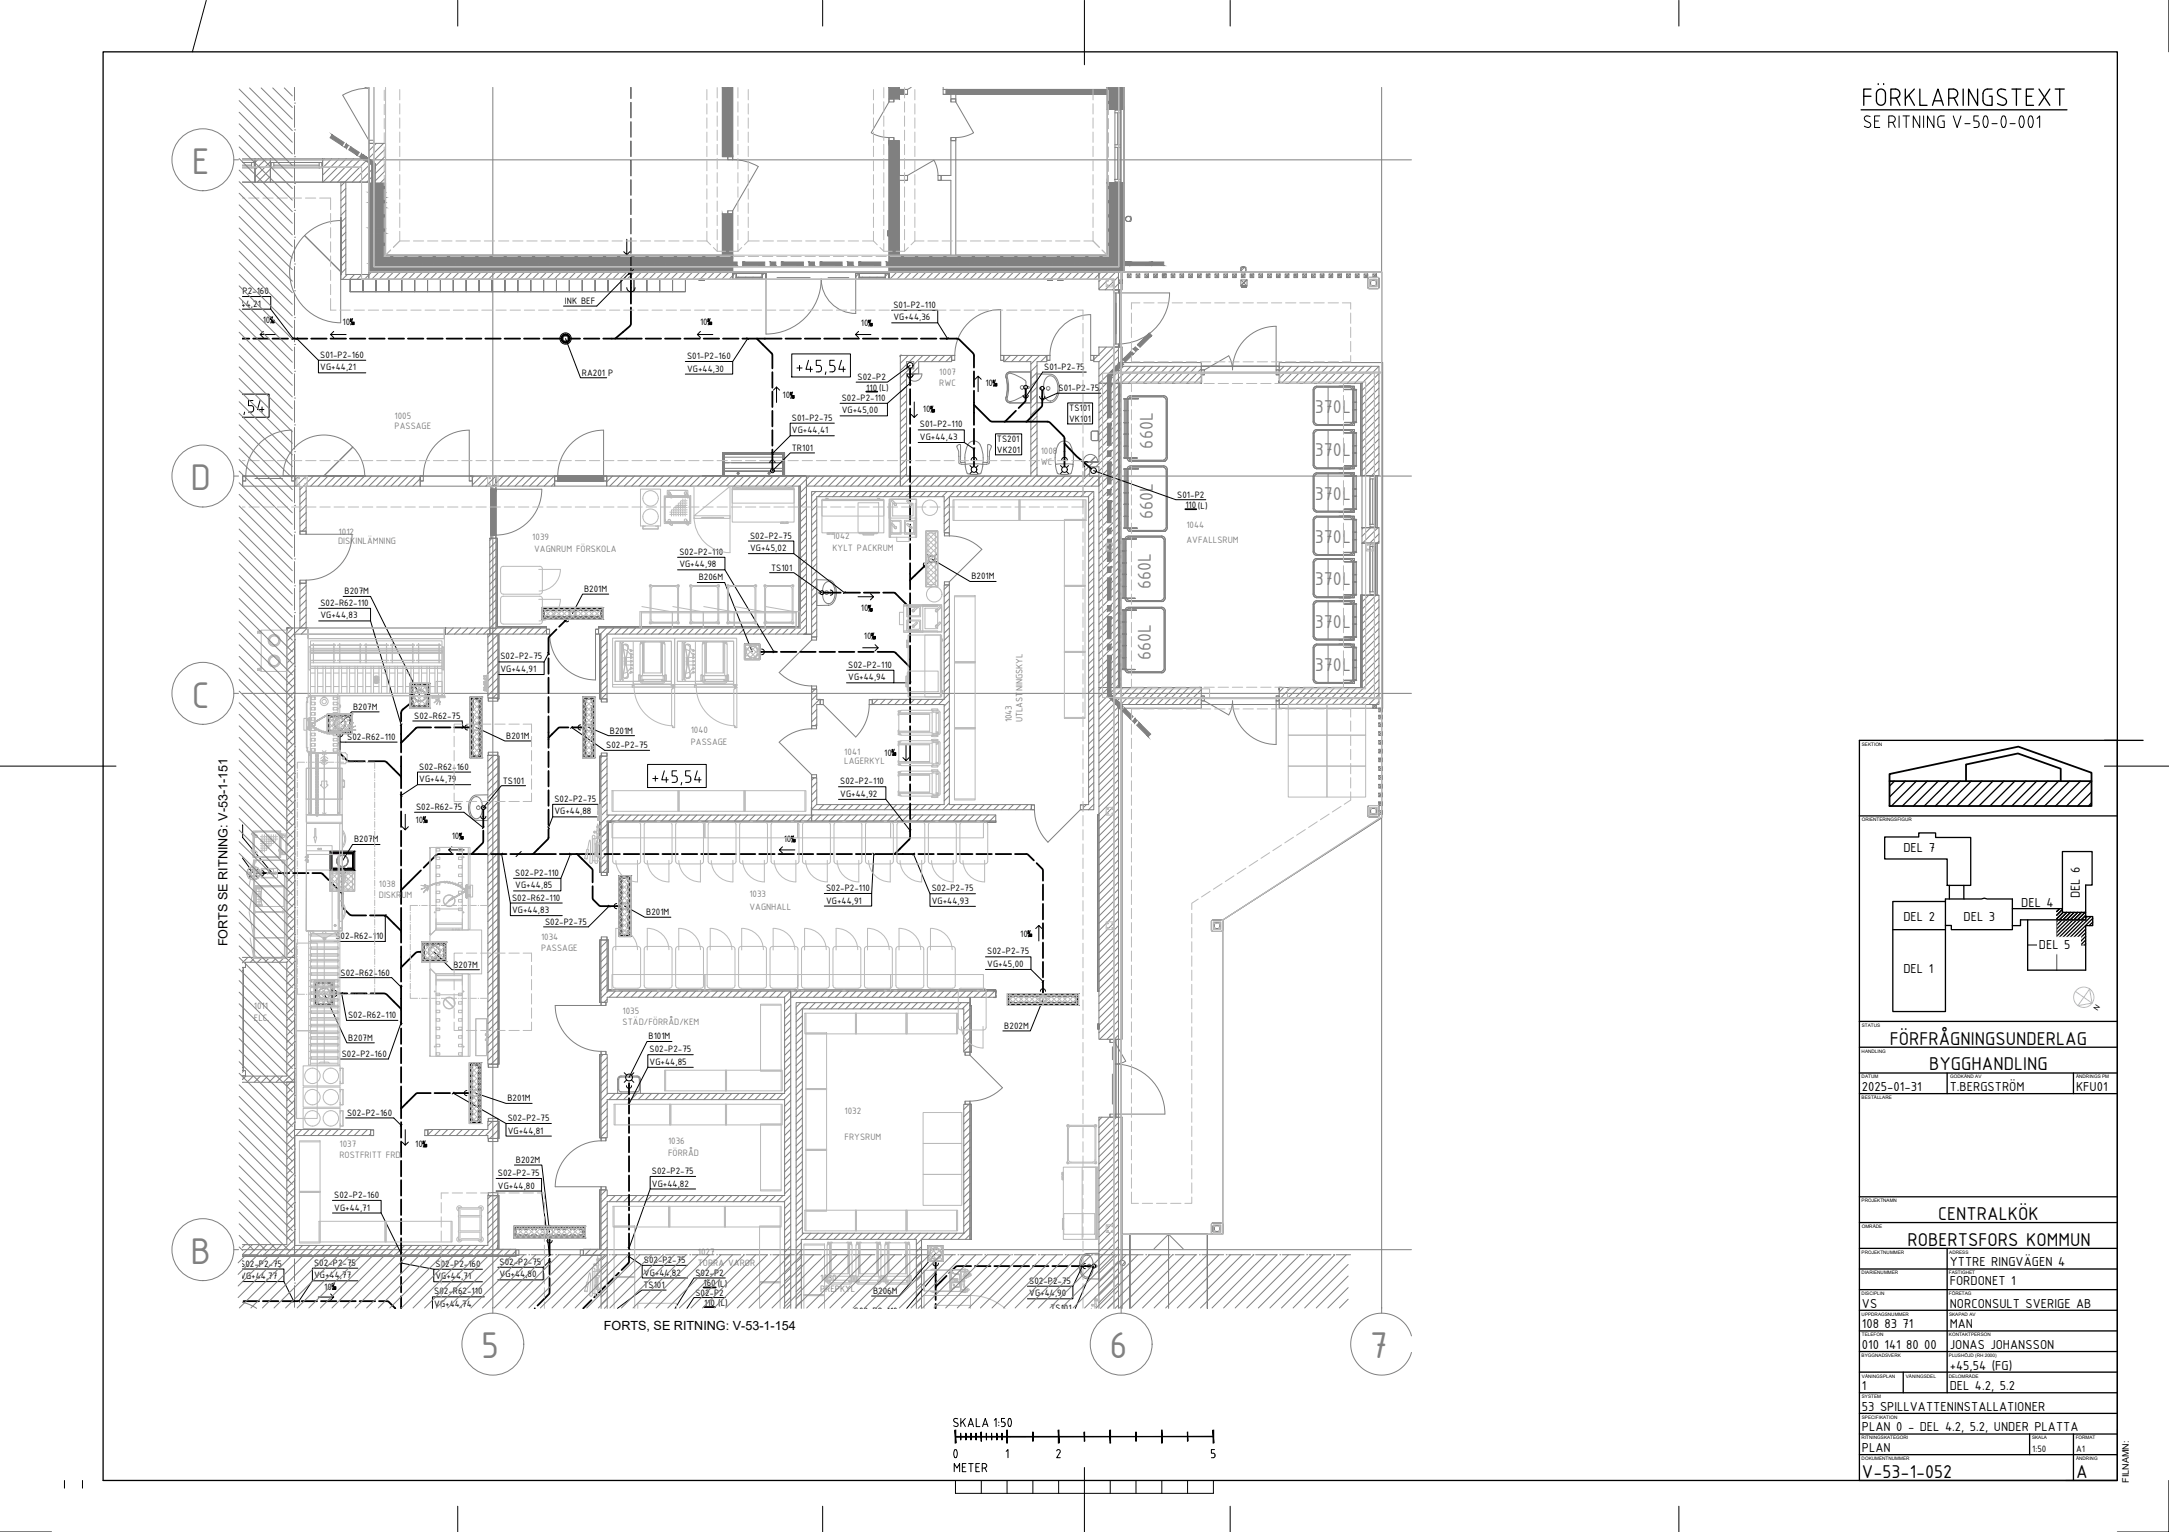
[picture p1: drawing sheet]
<svg xmlns="http://www.w3.org/2000/svg" width="841mm" height="594mm" viewBox="0 0 841 594" stroke-linecap="round" stroke-linejoin="round" font-family="sans-serif">
<defs><g id="words">
<g font-size="15.5" fill="#808080">
<text x="74.3" y="67.5">E</text>
<text x="73.9" y="190.1">D</text>
<text x="74.3" y="274.4">C</text>
<text x="73.9" y="490.1">B</text>
<text x="186.5" y="526.5">5</text>
<text x="430.1" y="526.5">6</text>
<text x="531.2" y="526.5">7</text>
</g>
<text font-size="10.1" x="364.1" y="568">0</text>
<g font-size="7.8" fill="#808080">
<text x="509.9" y="160.2">370L</text>
<text x="447" y="173.9" transform="rotate(-90 447 173.9)">660L</text>
<text x="509.9" y="176.9">370L</text>
<text x="509.9" y="193.8">370L</text>
<text x="447" y="201.1" transform="rotate(-90 447 201.1)">660L</text>
<text x="509.9" y="210.6">370L</text>
<text x="509.9" y="227">370L</text>
<text x="446.2" y="228.3" transform="rotate(-90 446.2 228.3)">660L</text>
<text x="509.9" y="243.3">370L</text>
<text x="446.2" y="255.9" transform="rotate(-90 446.2 255.9)">660L</text>
<text x="509.9" y="260.2">370L</text>
</g>
<g font-size="7.8">
<text x="732.7" y="405.1">FÖRFRÅGNINGSUNDERLAG</text>
<text x="748" y="415.1">BYGGHANDLING</text>
<text x="751.5" y="473.1">CENTRALKÖK</text>
<text x="739.7" y="483.1">ROBERTSFORS KOMMUN</text>
<text x="722" y="573.1">V-53-1-052</text>
<text x="805" y="573.1">A</text>
</g>
<text font-size="6.6" x="368.7" y="571.9">METER</text>
<g font-size="5.4">
<text x="738" y="330.5">DEL 7</text>
<text x="783.7" y="351.8">DEL 4</text>
<text x="806.5" y="348.4" transform="rotate(-90 806.5 348.4)">DEL 6</text>
<text x="738" y="357.2">DEL 2</text>
<text x="761.3" y="357.2">DEL 3</text>
<text x="790.6" y="367.8">DEL 5</text>
<text x="738" y="377.4">DEL 1</text>
<text x="722" y="423.1">2025-01-31</text>
<text x="756" y="423.1">T.BERGSTRÖM</text>
<text x="805" y="423.1">KFU01</text>
<text x="756" y="491.1">YTTRE RINGVÄGEN 4</text>
<text x="756" y="498.4">FORDONET 1</text>
<text x="722" y="507.1">VS</text>
<text x="756" y="507.1">NORCONSULT SVERIGE AB</text>
<text x="722" y="515.1">108 83 71</text>
<text x="756" y="515.1">MAN</text>
<text x="722" y="523.1">010 141 80 00</text>
<text x="756" y="523.1">JONAS JOHANSSON</text>
<text x="756" y="531.1">+45,54 (FG)</text>
<text x="722" y="539.1">1</text>
<text x="756" y="539.1">DEL 4.2, 5.2</text>
<text x="722" y="547.1">53 SPILLVATTENINSTALLATIONER</text>
<text x="722" y="555.1">PLAN 0 - DEL 4.2, 5.2, UNDER PLATTA</text>
<text x="722" y="563.1">PLAN</text>
</g>
<g font-size="4.9">
<text x="88.2" y="366.9" transform="rotate(-90 88.2 366.9)">FORTS SE RITNING: V-53-1-151</text>
<text x="234.1" y="515.8">FORTS, SE RITNING: V-53-1-154</text>
</g>
<g font-size="3.9">
<text x="87.3" y="114.1">S01-P2-160</text>
<text x="87.3" y="118.9">VG+44,21</text>
<text x="219.1" y="117.9">INK BEF</text>
<text x="346.4" y="119.4">S01-P2-110</text>
<text x="101.9" y="125.3">10</text>
<text x="132.9" y="126">10</text>
<text x="271.5" y="126">10</text>
<text x="346.4" y="124.2">VG+44,36</text>
<text x="333.8" y="126.5">10</text>
<text x="124.2" y="138.8">S01-P2-160</text>
<text x="124.2" y="143.7">VG+44,21</text>
<text x="266.4" y="139.2">S01-P2-160</text>
<text x="404.9" y="143.5">S01-P2-75</text>
<text x="225.7" y="145.7">RA201 P</text>
<text x="266.4" y="144.1">VG+44,30</text>
<text x="332.5" y="147.4">S02-P2</text>
<text x="382.1" y="149.8">10</text>
<text x="303.5" y="154.5">10</text>
<text x="326.4" y="155.4">S02-P2-110</text>
<text x="335.9" y="151.5">110 (L)</text>
<text x="410.5" y="151.7">S01-P2-75</text>
<text x="326.4" y="160.3">VG+45,00</text>
<text x="357.9" y="159.9">10</text>
<text x="414.6" y="159.5">TS101</text>
<text x="307.1" y="163.2">S01-P2-75</text>
<text x="356.7" y="165.7">S01-P2-110</text>
<text x="414.6" y="163.6">VK101</text>
<text x="307.1" y="168">VG+44,41</text>
<text x="356.7" y="170.6">VG+44,43</text>
<text x="386.6" y="171.5">TS201</text>
<text x="307" y="174.9">TR101</text>
<text x="386.6" y="175.6">VK201</text>
<text x="456.5" y="193">S01-P2</text>
<text x="459.6" y="197.1">110(L)</text>
<text x="290.9" y="208.8">S02-P2-75</text>
<text x="263.4" y="215.2">S02-P2-110</text>
<text x="290.9" y="213.7">VG+45,02</text>
<text x="263.4" y="220">VG+44,98</text>
<text x="299" y="221.3">TS101</text>
<text x="270.9" y="225.1">B206M</text>
<text x="376.7" y="224.7">B201M</text>
<text x="133.6" y="230.5">B207M</text>
<text x="226.5" y="229.6">B201M</text>
<text x="124.2" y="235">S02-R62-110</text>
<text x="124.2" y="239.8">VG+44,83</text>
<text x="333.8" y="237.1">10</text>
<text x="335" y="247.9">10</text>
<text x="194.1" y="255.7">S02-P2-75</text>
<text x="194.1" y="260.6">VG+44,91</text>
<text x="328.9" y="258.9">S02-P2-110</text>
<text x="328.9" y="263.8">VG+44,94</text>
<text x="136.9" y="275.3">B207M</text>
<text x="160.6" y="278.8">S02-R62-75</text>
<text x="134.7" y="287">S02-R62-110</text>
<text x="196.3" y="286.5">B201M</text>
<text x="236.5" y="284.5">B201M</text>
<text x="235.1" y="290.2">S02-P2-75</text>
<text x="342.9" y="293">10</text>
<text x="162.6" y="298.4">S02-R62-160</text>
<text x="162.6" y="303.3">VG+44,79</text>
<text x="195" y="303.9">TS101</text>
<text x="325.8" y="304.2">S02-P2-110</text>
<text x="215" y="311">S02-P2-75</text>
<text x="325.8" y="309">VG+44,92</text>
<text x="161.3" y="314.2">S02-R62-75</text>
<text x="215" y="315.8">VG+44,88</text>
<text x="161.2" y="319.1">10</text>
<text x="137.3" y="326.7">B207M</text>
<text x="175.2" y="325.5">10</text>
<text x="303.9" y="326.6">10</text>
<text x="199.8" y="339.6">S02-P2-110</text>
<text x="199.8" y="344.5">VG+44,85</text>
<text x="320.3" y="345.5">S02-P2-110</text>
<text x="361.3" y="345.6">S02-P2-75</text>
<text x="198.6" y="349.2">S02-R62-110</text>
<text x="320.3" y="350.4">VG+44,91</text>
<text x="361.3" y="350.5">VG+44,93</text>
<text x="198.6" y="354.1">VG+44,83</text>
<text x="211.3" y="358.6">S02-P2-75</text>
<text x="250.6" y="354.9">B201M</text>
<text x="130.1" y="364.3">S02-R62-110</text>
<text x="395.6" y="363.3">10</text>
<text x="382.8" y="370.1">S02-P2-75</text>
<text x="175.8" y="375.3">B207M</text>
<text x="382.8" y="375">VG+45,00</text>
<text x="132" y="378.3">S02-R62-160</text>
<text x="135" y="394.9">S02-R62-110</text>
<text x="389.4" y="399">B202M</text>
<text x="135.1" y="403.6">B207M</text>
<text x="251.5" y="403.1">B101M</text>
<text x="132.5" y="409.9">S02-P2-160</text>
<text x="251.9" y="408">S02-P2-75</text>
<text x="251.9" y="412.9">VG+44,85</text>
<text x="196.8" y="427.1">B201M</text>
<text x="134.6" y="432.7">S02-P2-160</text>
<text x="196.9" y="434.7">S02-P2-75</text>
<text x="196.9" y="439.6">VG+44,81</text>
<text x="161" y="444.9">10</text>
<text x="200" y="451">B202M</text>
<text x="252.8" y="455.2">S02-P2-75</text>
<text x="193.1" y="456">S02-P2-75</text>
<text x="193.1" y="460.9">VG+44,80</text>
<text x="252.8" y="460.1">VG+44,82</text>
<text x="129.6" y="464.5">S02-P2-160</text>
<text x="129.6" y="469.4">VG+44,71</text>
<text x="93.2" y="491.1">S02-P2-75</text>
<text x="121.8" y="490.8">S02-P2-75</text>
<text x="168.9" y="491.2">S02-P2-160</text>
<text x="193.7" y="490.5">S02-P2-75</text>
<text x="249.7" y="489.7">S02-P2-75</text>
<text x="93.2" y="496">VG+44,77</text>
<text x="121.8" y="495.7">VG+44,77</text>
<text x="168.9" y="496.1">VG+44,71</text>
<text x="193.7" y="495.4">VG+44,80</text>
<text x="249.7" y="494.6">VG+44,82</text>
<text x="269.7" y="494.8">S02-P2</text>
<text x="399.1" y="497.8">S02-P2-75</text>
<text x="125.8" y="500.1">10</text>
<text x="168.4" y="501.9">S02-R62-110</text>
<text x="249.5" y="499.5">TS101</text>
<text x="269.7" y="502.4">S02-P2</text>
<text x="272.8" y="498.9">160 (L)</text>
<text x="338.5" y="501.8">B206M</text>
<text x="399.1" y="502.7">VG+44,90</text>
<text x="168.4" y="506.8">VG+44,74</text>
<text x="273" y="506.5">110 (L)</text>
<text x="331.1" y="509.7">S02-P2-110</text>
<text x="407.3" y="508.5">TS101</text>
<text x="788" y="563.1">1:50</text>
<text x="805" y="563.1">A1</text>
</g>
<g font-size="3.9" fill="#808080">
<text x="364.2" y="145.4">1007</text>
<text x="364.2" y="149.7">RWC</text>
<text x="153" y="162.6">1005</text>
<text x="153" y="166.4">PASSAGE</text>
<text x="403.5" y="176.1">1008</text>
<text x="403.5" y="180.5">WC</text>
<text x="131.3" y="207.3">1012</text>
<text x="206.4" y="209.4">1039</text>
<text x="322.8" y="209">1042</text>
<text x="460" y="204.9">1044</text>
<text x="131.1" y="210.9">DISKINLÄMNING</text>
<text x="207.1" y="214">VAGNRUM FÖRSKOLA</text>
<text x="322.8" y="213.6">KYLT PACKRUM</text>
<text x="460" y="210.5">AVFALLSRUM</text>
<text x="392.3" y="280.1" transform="rotate(-90 392.3 280.1)">1043</text>
<text x="396.5" y="280.1" transform="rotate(-90 396.5 280.1)">UTLASTNINGSKYL</text>
<text x="267.8" y="284.3">1040</text>
<text x="267.8" y="288.8">PASSAGE</text>
<text x="327.4" y="292.9">1041</text>
<text x="327.4" y="296.1">LAGERKYL</text>
<text x="146.9" y="344">1038</text>
<text x="290.6" y="348">1033</text>
<text x="146.9" y="348.4">DISKRUM</text>
<text x="290.6" y="352.8">VAGNHALL</text>
<text x="209.8" y="364.5">1034</text>
<text x="209.8" y="368.8">PASSAGE</text>
<text x="98.4" y="391.4">1011</text>
<text x="241.4" y="393.1">1035</text>
<text x="98.4" y="396.1">ELC.</text>
<text x="241.4" y="397.4">STÄD/FÖRRÅD/KEM</text>
<text x="327.5" y="432.1">1032</text>
<text x="259" y="443.6">1036</text>
<text x="327.5" y="441.9">FRYSRUM</text>
<text x="131.6" y="444.9">1037</text>
<text x="131.6" y="449.1">ROSTFRITT FRD</text>
<text x="259" y="448.3">FÖRRÅD</text>
<text x="270.6" y="486.8">1027</text>
<text x="270.6" y="491.1">TORRA VAROR</text>
<text x="318" y="496.8">1030</text>
<text x="318" y="501.1">PREPKYL</text>
</g>
<text font-size="3.5" x="825.5" y="574.9" transform="rotate(-90 825.5 574.9)">FILNAMN:</text>
<text font-size="2.8" x="813.3" y="392" transform="rotate(-56 813.3 392)">N</text>
<g font-size="1.8">
<text x="721.9" y="289.2">SEKTION</text>
<text x="721.9" y="318.5">ORIENTERINGSFIGUR</text>
<text x="721.9" y="398.2">STATUS</text>
<text x="721.8" y="408.2">HANDLING</text>
<text x="721.8" y="418.2">DATUM</text>
<text x="756.2" y="418.2">GODKÄND AV</text>
<text x="805" y="418.2">ÄNDRINGS PM</text>
<text x="721.8" y="426.2">BESTÄLLARE</text>
<text x="721.8" y="466.2">PROJEKTNAMN</text>
<text x="721.9" y="476.2">OMRÅDE</text>
<text x="721.8" y="486.2">PROJEKTNUMMER</text>
<text x="755.8" y="486.2">ADRESS</text>
<text x="721.8" y="494.2">DIARIENUMMER</text>
<text x="755.7" y="494.2">FASTIGHET</text>
<text x="721.8" y="502.2">DISCIPLIN</text>
<text x="755.7" y="502.2">FÖRETAG</text>
<text x="721.8" y="510.2">UPPDRAGSNUMMER</text>
<text x="755.7" y="510.2">SKAPAD AV</text>
<text x="721.9" y="518.2">TELEFON</text>
<text x="755.7" y="518.2">KONTAKTPERSON</text>
<text x="721.8" y="526.2">BYGGNADSVERK</text>
<text x="755.7" y="526.2">PLUSHÖJD (RH 2000)</text>
<text x="722" y="534.2">VÅNINGSPLAN</text>
<text x="739" y="534.2">VÅNINGSDEL</text>
<text x="755.7" y="534.2">DELOMRÅDE</text>
<text x="721.9" y="542.2">SYSTEM</text>
<text x="721.9" y="550.2">SPECIFIKATION</text>
<text x="721.8" y="558.2">RITNINGSKATEGORI</text>
<text x="787.9" y="558.2">SKALA</text>
<text x="804.8" y="558.2">FORMAT</text>
<text x="721.8" y="566.2">DOKUMENTNUMMER</text>
<text x="805" y="566.2">ÄNDRING</text>
</g>
</g></defs>
<g fill="#808080" stroke="#808080" stroke-width=".39">
<path d="M434.7 33.9h1.1v8.5z"/>
<path d="M348.4 33.9h.3v4.4z"/>
<path d="M282.3 33.9h1.8v26.8z"/>
<path d="M429.3 33.9v8.5h6.5zM429.3 33.9h5.4l1.1 8.5z"/>
<path d="M429.3 70.8l6.5 30.8v-30.8zM429.3 70.8l6.5 30.8h-6.5z"/>
<path d="M431.5 101.6l2.2 1.4v-1.4zM431.5 101.6l2.2 1.4h-2.2z"/>
<path d="M429.3 103l6.5 2.4v-2.4zM429.3 103l6.5 2.4h-6.5z"/>
<path d="M344.7 98.9l84.6 2.7v-2.7zM344.7 98.9l84.6 2.7h-84.6z"/>
<path d="M401.5 101.6l2.2 .8v-.8zM401.5 101.6l2.2 .8h-2.2z"/>
<path d="M420.8 101.6l2.2 1.4v-1.4zM420.8 101.6l2.2 1.4h-2.2z"/>
<path d="M416.5 101.6l2.2 1.4v-1.4zM416.5 101.6l2.2 1.4h-2.2z"/>
<path d="M405.8 101.6l2.1 1.4v-1.4zM405.8 101.6l2.1 1.4h-2.1z"/>
<path d="M401.5 102.4l2.2 .6v-.6zM401.5 102.4l2.2 .6h-2.2z"/>
<path d="M390.8 101.6l2.2 1.4v-1.4zM390.8 101.6l2.2 1.4h-2.2z"/>
<path d="M386.5 101.6l2.2 1.4v-1.4zM386.5 101.6l2.2 1.4h-2.2z"/>
<path d="M375.8 101.6l2.2 1.4v-1.4zM375.8 101.6l2.2 1.4h-2.2z"/>
<path d="M371.5 101.6l2.2 1.4v-1.4zM371.5 101.6l2.2 1.4h-2.2z"/>
<path d="M360.8 101.6l2.1 1.4v-1.4zM360.8 101.6l2.1 1.4h-2.1z"/>
<path d="M356.5 101.6l2.2 1.4v-1.4zM356.5 101.6l2.2 1.4h-2.2z"/>
<path d="M345.8 101.6l2.2 1.4v-1.4zM345.8 101.6l2.2 1.4h-2.2z"/>
<path d="M344.7 103l84.6 2.4v-2.4zM344.7 103l84.6 2.4h-84.6z"/>
<path d="M145.5 98.9l138.6 2.7v-2.7zM145.5 98.9l138.6 2.7h-138.6z"/>
<path d="M206.5 101.6l2.2 .1zM206.5 101.6l2.2 .1z"/>
<path d="M210.8 101.6l2.1 .3v-.3zM210.8 101.6l2.1 .3h-2.1z"/>
<path d="M143 98.9l1.1 3.4v-3.4zM143 98.9l1.1 3.4h-1.1z"/>
<path d="M221.5 101.6l2.1 .8v-.8zM221.5 101.6l2.1 .8h-2.1z"/>
<path d="M281.5 101.6l2.2 1.4v-1.4zM281.5 101.6l2.2 1.4h-2.2z"/>
<path d="M270.8 101.6l2.1 1.4v-1.4zM270.8 101.6l2.1 1.4h-2.1z"/>
<path d="M266.5 101.6l2.2 1.4v-1.4zM266.5 101.6l2.2 1.4h-2.2z"/>
<path d="M255.8 101.6l2.1 1.4v-1.4zM255.8 101.6l2.1 1.4h-2.1z"/>
<path d="M251.5 101.6l2.2 1.4v-1.4zM251.5 101.6l2.2 1.4h-2.2z"/>
<path d="M240.8 101.6l2.2 1.4v-1.4zM240.8 101.6l2.2 1.4h-2.2z"/>
<path d="M236.5 101.6l2.2 1.4v-1.4zM236.5 101.6l2.2 1.4h-2.2z"/>
<path d="M225.8 101.6l2.1 1.4v-1.4zM225.8 101.6l2.1 1.4h-2.1z"/>
<path d="M221.5 102.4l2.1 .6v-.6zM221.5 102.4l2.1 .6h-2.1z"/>
<path d="M210.8 101.9l2.1 1.1v-1.1zM210.8 101.9l2.1 1.1h-2.1z"/>
<path d="M206.5 101.7l2.2 1.3v-1.3zM206.5 101.7l2.2 1.3h-2.2z"/>
<path d="M195.8 101.6l2.2 1.4v-1.4zM195.8 101.6l2.2 1.4h-2.2z"/>
<path d="M191.5 101.6l2.2 1.4v-1.4zM191.5 101.6l2.2 1.4h-2.2z"/>
<path d="M180.8 101.6l2.1 1.4v-1.4zM180.8 101.6l2.1 1.4h-2.1z"/>
<path d="M176.5 101.6l2.1 1.4v-1.4zM176.5 101.6l2.1 1.4h-2.1z"/>
<path d="M165.8 101.6l2.1 1.4v-1.4zM165.8 101.6l2.1 1.4h-2.1z"/>
<path d="M161.5 101.6l2.2 1.4v-1.4zM161.5 101.6l2.2 1.4h-2.2z"/>
<path d="M143 102.3l1.8 .7v-.7zM143 102.3l1.8 .7h-1.8z"/>
<path d="M143 103l141.1 2.4v-2.4zM143 103l141.1 2.4h-141.1z"/>
<path d="M145.5 71.1l4 3.5v-3.5zM145.5 71.1l4 3.5h-4z"/>
<path d="M143 71.1l1.1 3.5v-3.5zM143 71.1l1.1 3.5h-1.1z"/>
<path d="M143 74.6l6.5 2v-2zM143 74.6l6.5 2h-6.5z"/>
<path d="M145.5 76.6l4 1.9v-1.9zM145.5 76.6l4 1.9h-4z"/>
<path d="M143 76.6l1.1 1.9v-1.9zM143 76.6l1.1 1.9h-1.1z"/>
<path d="M143 78.5l6.5 2v-2zM143 78.5l6.5 2h-6.5z"/>
<path d="M145.5 80.5l4 7.9v-7.9zM145.5 80.5l4 7.9h-4z"/>
<path d="M143 80.5l1.1 7.9v-7.9zM143 80.5l1.1 7.9h-1.1z"/>
<path d="M143 88.4l6.5 2v-2zM143 88.4l6.5 2h-6.5z"/>
<path d="M145.5 90.4l4 8.5v-8.5zM145.5 90.4l4 8.5h-4z"/>
<path d="M143 90.4l1.1 8.5v-8.5zM143 90.4l1.1 8.5h-1.1z"/>
<path d="M344.7 33.9v4.4h4zM344.7 33.9h3.7l.3 4.4z"/>
<path d="M344.7 54.5l4 44.4v-44.4zM344.7 54.5l4 44.4h-4z"/>
<path d="M280.1 33.9v26.8h4zM280.1 33.9h2.2l1.8 26.8z"/>
<path d="M280.1 82.9l4 16v-16zM280.1 82.9l4 16h-4z"/>
<path d="M366.9 34.7l62.4 1.9v-1.9zM366.9 34.7l62.4 1.9h-62.4z"/>
<path d="M348.7 34.7l2 1.9v-1.9zM348.7 34.7l2 1.9h-2z"/>
<path d="M435.8 101.7v1.3h2.2zM435.8 101.7h2.2v1.3z"/>
<path d="M144.8 101.6v1.4h16.7zM144.8 101.6h16.7v1.4z"/>
<path d="M435.8 101.6l2.2 .1zM435.8 101.6l2.2 .1z"/>
<path d="M446.5 101.6v1.4h4.7zM446.5 101.6h4.7v1.4z"/>
<path d="M433.7 101.6v1.4h2.1zM433.7 101.6h2.1v1.4z"/>
<path d="M438 101.6v1.4h8.5zM438 101.6h8.5v1.4z"/>
<path d="M418.7 101.6v1.4h2.1zM418.7 101.6h2.1v1.4z"/>
<path d="M423 101.6v1.4h8.5zM423 101.6h8.5v1.4z"/>
<path d="M403.7 101.6v1.4h2.1zM403.7 101.6h2.1v1.4z"/>
<path d="M407.9 101.6v1.4h8.6zM407.9 101.6h8.6v1.4z"/>
<path d="M388.7 101.6v1.4h2.1zM388.7 101.6h2.1v1.4z"/>
<path d="M393 101.6v1.4h8.5zM393 101.6h8.5v1.4z"/>
<path d="M373.7 101.6v1.4h2.1zM373.7 101.6h2.1v1.4z"/>
<path d="M378 101.6v1.4h8.5zM378 101.6h8.5v1.4z"/>
<path d="M358.7 101.6v1.4h2.1zM358.7 101.6h2.1v1.4z"/>
<path d="M362.9 101.6v1.4h8.6zM362.9 101.6h8.6v1.4z"/>
<path d="M343.7 101.6v1.4h2.1zM343.7 101.6h2.1v1.4z"/>
<path d="M348 101.6v1.4h8.5zM348 101.6h8.5v1.4z"/>
<path d="M328.7 101.6v1.4h2.1zM328.7 101.6h2.1v1.4z"/>
<path d="M333 101.6v1.4h8.5zM333 101.6h8.5v1.4z"/>
<path d="M313.7 101.6v1.4h2.1zM313.7 101.6h2.1v1.4z"/>
<path d="M317.9 101.6v1.4h8.6zM317.9 101.6h8.6v1.4z"/>
<path d="M298.7 101.6v1.4h2.1zM298.7 101.6h2.1v1.4z"/>
<path d="M302.9 101.6v1.4h8.6zM302.9 101.6h8.6v1.4z"/>
<path d="M283.7 101.6v1.4h2.1zM283.7 101.6h2.1v1.4z"/>
<path d="M288 101.6v1.4h8.5zM288 101.6h8.5v1.4z"/>
<path d="M268.7 101.6v1.4h2.1zM268.7 101.6h2.1v1.4z"/>
<path d="M272.9 101.6v1.4h8.6zM272.9 101.6h8.6v1.4z"/>
<path d="M253.7 101.6v1.4h2.1zM253.7 101.6h2.1v1.4z"/>
<path d="M257.9 101.6v1.4h8.6zM257.9 101.6h8.6v1.4z"/>
<path d="M238.7 101.6v1.4h2.1zM238.7 101.6h2.1v1.4z"/>
<path d="M243 101.6v1.4h8.5zM243 101.6h8.5v1.4z"/>
<path d="M223.6 101.6v1.4h2.2zM223.6 101.6h2.2v1.4z"/>
<path d="M227.9 101.6v1.4h8.6zM227.9 101.6h8.6v1.4z"/>
<path d="M208.7 101.6v1.4h2.1zM208.7 101.6h2.1v1.4z"/>
<path d="M212.9 101.6v1.4h8.6zM212.9 101.6h8.6v1.4z"/>
<path d="M193.7 101.6v1.4h2.1zM193.7 101.6h2.1v1.4z"/>
<path d="M198 101.6v1.4h8.5zM198 101.6h8.5v1.4z"/>
<path d="M178.6 101.6v1.4h2.2zM178.6 101.6h2.2v1.4z"/>
<path d="M182.9 101.6v1.4h8.6zM182.9 101.6h8.6v1.4z"/>
<path d="M163.7 101.6v1.4h2.1zM163.7 101.6h2.1v1.4z"/>
<path d="M167.9 101.6v1.4h8.6zM167.9 101.6h8.6v1.4z"/>
<path d="M216.2 184.6l17.8 1.9v-1.9zM216.2 184.6l17.8 1.9h-17.8z"/>
<path d="M190.4 189.7v17.8l1.9-17.8zM192.3 189.7v17.8h-1.9z"/>
<path d="M430.8 145.6l-.3 3.5h.3zM430.5 145.6h.3l-.3 3.5z"/>
<path d="M430.8 157.7l-1.3 2.1h1.3zM429.5 157.7h1.3l-1.3 2.1z"/>
<path d="M430.8 254.1l-1.4 15.5h1.4zM429.4 254.1h1.4l-1.4 15.5z"/>
<path d="M429.5 157.7l-.1 2.1zM429.4 157.7v2.1z"/>
<path d="M430.5 145.6l-1.1 3.5h1.1zM429.4 145.6h1.1l-1.1 3.5z"/>
<path d="M430.8 159.8l-1.4 2.2h1.4zM429.4 159.8h1.4l-1.4 2.2z"/>
<path d="M430.8 149.1l-1.4 8.6h1.4zM429.4 149.1h1.4l-1.4 8.6z"/>
<path d="M430.8 174.8l-1.4 2.2h1.4zM429.4 174.8h1.4l-1.4 2.2z"/>
<path d="M430.8 164.1l-1.4 8.6h1.4zM429.4 164.1h1.4l-1.4 8.6z"/>
<path d="M430.8 189.8l-1.4 2.2h1.4zM429.4 189.8h1.4l-1.4 2.2z"/>
<path d="M430.8 179.1l-1.4 8.6h1.4zM429.4 179.1h1.4l-1.4 8.6z"/>
<path d="M430.8 204.8l-1.4 2.2h1.4zM429.4 204.8h1.4l-1.4 2.2z"/>
<path d="M430.8 194.1l-1.4 8.6h1.4zM429.4 194.1h1.4l-1.4 8.6z"/>
<path d="M430.8 219.8l-1.4 2.2h1.4zM429.4 219.8h1.4l-1.4 2.2z"/>
<path d="M430.8 209.1l-1.4 8.6h1.4zM429.4 209.1h1.4l-1.4 8.6z"/>
<path d="M430.8 234.8l-1.4 2.2h1.4zM429.4 234.8h1.4l-1.4 2.2z"/>
<path d="M430.8 224.1l-1.4 8.6h1.4zM429.4 224.1h1.4l-1.4 8.6z"/>
<path d="M430.8 249.8l-1.4 2.2h1.4zM429.4 249.8h1.4l-1.4 2.2z"/>
<path d="M430.8 239.1l-1.4 8.6h1.4zM429.4 239.1h1.4l-1.4 8.6z"/>
<path d="M445.6 129.1l-4.6 4.6 4.8-4.4zM441 133.7l4.8-4.4-4.6 4.6z"/>
<path d="M432.9 141.9l1.5-.2-.7-.7zM432.9 141.9l1.5-.2-.8 .9z"/>
<path d="M445.8 129.3l-4.6 4.6 5.4-3.8zM441.2 133.9l5.4-3.8-4.6 4.6z"/>
<path d="M433.6 142.6l1.1-.6-.3-.3zM433.6 142.6l1.1-.6-.8 .8z"/>
<path d="M432.9 141.9l-3.3 3.2 3.8-2.7zM429.6 145.1l3.8-2.7-3.3 3.2z"/>
<path d="M430.1 145.6l3.6-2.9-.3-.3zM430.1 145.6l3.6-2.9-2.9 2.9z"/>
<path d="M433.7 142.7l-2.9 2.9zM430.8 145.6l3-2.8z"/>
<path d="M434.5 140.2l-.8 .8 1.8 .2zM433.7 141l1.8 .2-.8 .8z"/>
<path d="M430.8 145.7l3.1-2.9zM430.8 145.7l3.1-2.9z"/>
<path d="M440.2 134.5l-.8 .8 1.8 .2zM439.4 135.3l1.8 .2-.8 .8z"/>
<path d="M438.6 136.1l-3.3 3.3 4.3-2.3zM435.3 139.4l4.3-2.3-3.3 3.3z"/>
<path d="M441.7 280.2l3.5 5.5 1-1zM441.7 280.2l3.5 5.5-4.5-4.5z"/>
<path d="M433.8 272.3l-.2 1.8 1-1zM433.8 272.3l-.2 1.8-.8-.8z"/>
<path d="M430.8 269.3l2.8 3.1 .2-.1zM430.8 269.3l2.8 3.1-2.8-2.8z"/>
<path d="M430.8 269.6l2.5 3.2 .3-.4zM430.1 269.6h.7l2.5 3.2z"/>
<path d="M434.6 273.1l-.2 1.8 1-1zM434.6 273.1l-.2 1.8-.8-.8z"/>
<path d="M430.1 269.6l2.7 3.7 .5-.5zM430.1 269.6l2.7 3.7-3.2-3.2z"/>
<path d="M440.1 278.6l-.2 1.8 1-1zM440.1 278.6l-.2 1.8-.8-.8z"/>
<path d="M436.2 274.7l2.1 4.1 1-1zM436.2 274.7l2.1 4.1-3.1-3.1z"/>
<path d="M144.1 92.4v2l.7-2zM144.8 92.4v2h-.7z"/>
<path d="M144.1 63.5v11.1l1.4-11.1zM145.5 63.5v11.1h-1.4z"/>
<path d="M144.8 92.4v2l.7-2zM145.5 92.4v2h-.7z"/>
<path d="M144.1 94.4v7.9l.7-7.9zM144.8 94.4v7.9h-.7z"/>
<path d="M144.1 90.4v2l1.4-2zM145.5 90.4v2h-1.4z"/>
<path d="M144.8 94.4v7.2l.7-7.2zM145.5 94.4v7.2h-.7z"/>
<path d="M144.1 76.6v1.9l1.4-1.9zM145.5 76.6v1.9h-1.4z"/>
<path d="M144.1 80.5v7.9l1.4-7.9zM145.5 80.5v7.9h-1.4z"/>
<path d="M128.8 52.2l-.8 1.2 4.7 3.1zM128.8 52.2l4.7 3.1-.8 1.2z"/>
<path d="M141 60.2l-.8 1.2 .9 .5zM141 60.2l.8 .5-.7 1.2z"/>
<path d="M140.2 59.6l-.8 1.2 .8 .6zM140.2 59.6l.8 .6-.8 1.2z"/>
<path d="M141.8 60.7l-.7 1.2 3.3 2.2zM141.8 60.7l3.4 2.2-.8 1.2z"/>
<path d="M134.3 55.8l-.8 1.2 .9 .5zM134.3 55.8l.8 .6-.7 1.1z"/>
<path d="M136 56.9l-.8 1.2 3.4 2.2zM136 56.9l3.3 2.2-.7 1.2z"/>
</g>
<g fill="none" stroke="#808080" stroke-width=".39">
<path d="M92.7 34.5l20.6 20.7M92.7 39l20.6 20.7M96.8 34.1l16.5 16.6M101.3 34.1l12 12.1M105.7 34.1l7.6 7.6M110.2 34.1l3.1 3.1M114.2 40h.1M114.2 33.9v5.1M132.9 36.9l10.1 17.5v1.2h1.9v-1.2M141.5 33.9l1.5 .3a19.9 19.9 0 0 0-10.1 2.7M143 33.9v27.6v-5.9h6.5v15.5M191.1 33.9v475.3"/>
<path d="M280.1 33.9v26.8h4v-26.8M344.7 33.9v4.4h4v-1.7h2v-1.9h-2v-.8M344.7 38.5v1h1.9v-1M346.6 39.5v-1.2h-1.9v1.2l-6.9 12 3.8 1.5 3.1 .3v1M350.9 34.7h1v1.9h-1M353.3 33.9l-1.4 .8h-1.2v1.9h1.2M365.7 33.8v.9h1.2v1.9h-1.2M366.7 34.7h-1v1.9h1M368.7 39.5v-1.2h1.9v1.2l6.9 12a14.9 14.9 0 0 1-8.8 1.8v1M368.7 38.5v1h1.9v-1M429.3 33.9v.8h-62.4v1.9h1.8v1.7h1.9v-1.7h58.7v5.8h6.5v-8.5v67.7v-30.8h-6.5v-28.4h6.5M434.7 33.9v475.3"/>
<path d="M535.7 33.9v475.3M92.7 43.5l20.6 20.6M92.7 48l20.6 20.6M92.7 52.5l20.6 20.6M92.7 57l20.6 20.6M114.2 50.4h.1M114.2 41v8.4M114.2 51.4v8.4M143 55.4v-1h1.9v1M143.1 55.6l-.1 .1M145.9 55.6l-2.9 2.9M148.7 55.6l-5.7 5.7"/>
<path d="M149.5 57.7l-4.9 4.8M346.6 53.3v1.2h-1.9v-1.2h1.9v1M368.7 53.3v1.2h1.9v-1.2v1M429.3 42.4h6.5M432.3 42.7h2.1v27.8h-2.1zM432.3 57.1h2.1M432.3 56.1h2.1M432.3 43.7h2.1M433.4 43.7v12.4M433.4 57.1v12.4M435.8 42.4v28.4h-6.5M90.7 62h1.8"/>
<path d="M92.7 66l20.6 20.6M92.7 61.5l20.6 20.6M92.7 70.5l20.6 20.6M92.7 74.9l20.6 20.7M92.7 79.5l20.6 20.6M94 63h4.6v2.1h-1v-2.1M94 61.6h4.9M94 64h3.6M94 65.1h3.6M94 62h453.3M98.9 61.6h6v9h-6zM98.9 61.6v9h-4.9h49v-7.4v7.4"/>
<path d="M98.9 61.6v9M100.3 61.6l-1.4 1.4M103.1 61.6l-4.2 4.3M104.9 62.7l-6 6M104.9 65.5l-5.1 5.1M104.9 68.3l-2.3 2.3M105.2 63h19.6v2.1h-19.6zM106.2 64h17.6M106.2 63v2.1M114.2 71.2h.1M114.2 60.8h.1M114.2 61.8v8.4"/>
<path d="M114.2 72.2v8.4M123.8 63v2.1M125.8 61.6l-.7 .7M128.6 61.6l-3.5 3.5M131.4 61.6l-6.3 6.3M132.2 70.6h1.9v35.8h8.9v1.9h-10.8zM134.1 73.1l-1.9 1.9M134.1 75.9l-1.9 1.9M134.1 78.7l-1.9 1.9M134.2 61.6l-9 9M137.1 61.6l-9 9M139.9 61.6l-9 9"/>
<path d="M140.6 61.6h-15.5v9h-20.2v-9h20.2v9h17.9v-7.4M141.9 62.4l-9.7 9.7M143 64.8v40.6h289.7M143 63.2v42.2h292.8v-2.4v2.4h-91.1v-2.4M143 63.2v7.9h1.1h-1.1M143 63.2v42.2h338.6M143.6 63.6l-7.1 7M144.1 65.9l-4.7 4.7M144.1 68.7l-1.9 1.9M145.5 71.1h4M149.5 71.1v27.8h130.6v-16h4v18.7M149.5 66.1l-4 4"/>
<path d="M149.5 60.5l-4 4M149.5 63.3l-4 4M149.5 69l-2.1 2.1M282.2 60.9v1h1.9M282.2 61.9v-1.2h1.9v1.2M284.1 60.9v1M284.1 61.9a19.8 19.8 0 0 1 9.9 2.7l-9.9 17.1v1M350.9 68h1v1.9h-1M351.9 69.9h-1.2v-1.9h1.2l10.2-5.9a11.8 11.8 0 0 1 1.6 5.9h1.2v1.9h-1.2M364.7 68h-1v1.9h1M429.3 70.8v28.1h-58.7v-44.4h-1.9v13.5h-3.8v1.9h3.8v29h-20v-29h2v-1.9h-2v-13.5h-4v47.1M429.3 70.8h6.5"/>
<path d="M432.3 69.5h2.1M92.7 83.9l20.6 20.7M92.7 88.4l20.6 20.6M92.7 92.9l20.6 20.6M92.7 97.4l20.6 20.6M114.2 92h.1M114.2 81.6h.1M114.2 82.6v8.4M114.2 93v8.4M132.1 85.5v19.9v-19.9M132.1 84.4h.1M132.1 85.5a19.8 19.8 0 0 0-19.8 19.9 19.8 19.8 0 0 0 19.8 19.8v-39.7"/>
<path d="M132.2 85.5v19.9v-19.9M132.2 84.4l-.1 22.1zM132.2 85.5v19.9zM132.2 85.5v19.9M134.1 81.5l-1.9 2M134.1 84.4l-1.9 1.9M134.1 87.2l-1.9 1.9M134.1 90l-1.9 1.9M134.1 92.9l-1.9 1.9M134.1 95.7l-1.9 1.9M134.1 98.5l-1.9 1.9M143 98.9v6.5h141.1v-2.4"/>
<path d="M282.2 81.7v1.2h1.9v-1.2h-1.9v1M344.3 89.5v1.9zM344.3 89.5h.4h-.4M344.3 91.4h.4h-.4M344.7 89.5v1.9zM344.7 89.5v1.9v-1.9M436.7 84.2l1.3-.3a1.04 1.04 0 0 1 .8 1 1.04 1.04 0 0 1-.8 1l-.9-.1-.5-.3-.2-.8zM437.2 83.9l-.7 .8M92.7 101.9l20.6 20.6M92.7 106.4l20.6 20.6M92.7 110.9l20.6 20.6M92.7 115.4l20.6 20.6"/>
<path d="M92.7 119.9l20.6 20.6M114.2 112.8h.1M114.2 102.4h.1M114.2 103.4v8.4M114.2 113.8v8.4M132.1 105.3l-14-14 14 14.1M132.1 106.5v-22.1v22.1M134.1 101.3l-1.9 1.9M134.1 104.2l-1.9 1.9M134.7 106.4l-1.9 1.9M135.8 108.3h5v4.8h-5v-4.8h5v4.8h-5zM137.5 106.4l-1.9 1.9"/>
<path d="M140.3 106.4l-1.9 1.9M140.8 108.3h5v4.8h-5v-4.8h5v4.8h-5zM143 105.4h141.1v2.9h-141.1zM144.1 105.4l-2.9 2.9M145.8 108.3h5v4.8h-5v-4.8h5v4.8h-5zM147 105.4l-2.9 2.9M149.8 105.4l-2.9 2.9M150.8 108.3h5v4.8h-5v-4.8h5v4.8h-5zM152.6 105.4l-2.9 2.9M155.4 105.4l-2.9 2.9M155.8 108.3h5v4.8h-5v-4.8h5v4.8h-5zM158.3 105.4l-2.9 2.9"/>
<path d="M160.8 108.3h5v4.8h-5v-4.8h5v4.8h-5zM161.1 105.4l-2.9 2.9M163.9 105.4l-2.9 2.9M165.8 108.3h5v4.8h-5v-4.8h5v4.8h-5zM166.8 105.4l-2.9 2.9M169.6 105.4l-2.9 2.9M170.8 108.3h5v4.8h-5v-4.8h5v4.8h-5zM172.4 105.4l-2.9 2.9M175.3 105.4l-2.9 2.9M175.8 108.3h5v4.8h-5v-4.8h5v4.8h-5zM178.1 105.4l-2.9 2.9M180.8 108.3h5v4.8h-5v-4.8h5v4.8h-5z"/>
<path d="M180.9 105.4l-2.9 2.9M183.7 105.4l-2.9 2.9M185.8 108.3h5v4.8h-5v-4.8h5v4.8h-5zM186.6 105.4l-2.9 2.9M189.4 105.4l-2.9 2.9M190.8 108.3h5v4.8h-5v-4.8h5v4.8h-5zM192.2 105.4l-2.9 2.9M195.1 105.4l-2.9 2.9M195.8 108.3h5v4.8h-5v-4.8h5v4.8h-5zM197.9 105.4l-2.9 2.9M200.7 105.4l-2.9 2.9M200.8 108.3h5v4.8h-5v-4.8h5v4.8h-5z"/>
<path d="M203.5 105.4l-2.9 2.9M205.8 108.3h5v4.8h-5v-4.8h5v4.8h-5zM206.4 105.4l-2.9 2.9M209.2 105.4l-2.9 2.9M210.8 108.3h5v4.8h-5v-4.8h5v4.8h-5zM212 105.4l-2.9 2.9M214.9 105.4l-2.9 2.9M215.8 108.3h5v4.8h-5v-4.8h5v4.8h-5zM217.7 105.4l-2.9 2.9M220.5 105.4l-2.9 2.9M220.8 108.3h5v4.8h-5v-4.8h5v4.8h-5zM223.4 105.4l-2.9 2.9"/>
<path d="M225.8 108.3h5v4.8h-5v-4.8h5v4.8h-5zM226.2 105.4l-2.9 2.9M229 105.4l-2.9 2.9M230.8 108.3h5v4.8h-5v-4.8h5v4.8h-5zM231.8 105.4l-2.9 2.9M234.7 105.4l-2.9 2.9M235.8 108.3h5v4.8h-5v-4.8h5v4.8h-5zM237.5 105.4l-2.9 2.9M240.3 105.4l-2.9 2.9M240.8 108.3h5v4.8h-5v-4.8h5v4.8h-5zM243.1 105.4l-2.9 2.9M245.8 108.3h5v4.8h-5v-4.8h5v4.8h-5z"/>
<path d="M246 105.4l-2.9 2.9M248.8 105.4l-2.9 2.9M250.8 108.3h5v4.8h-5v-4.8h5v4.8h-5zM251.6 105.4l-2.9 2.9M254.5 105.4l-2.9 2.9M255.8 108.3h5v4.8h-5v-4.8h5v4.8h-5zM257.3 105.4l-2.9 2.9M260.1 105.4l-2.9 2.9M260.8 108.3h5v4.8h-5v-4.8h5v4.8h-5zM263 105.4l-2.9 2.9M265.8 105.4l-2.9 2.9M268.6 105.4l-2.9 2.9"/>
<path d="M271.1 108.8h1.9zM271.1 108.3h1.9zM271.1 108.8v-.5v.5M271.1 108.3h1.9h-1.9M271.4 105.4l-2.9 2.9M273 108.8v-.5v.5M274.3 105.4l-2.9 2.9M277.1 105.4l-2.9 2.9M279.9 105.4l-2.9 2.9M282.7 105.4l-2.9 2.9M284.1 108.3v-2.4v2.4M284.1 108.3h11.5v-2.4v2.4z"/>
<path d="M284.1 105.9h11.5h-11.5M284.1 105.9h1.4v2.4h-1.4zM285.1 105.9l-2.4 2.4M285.5 107.5h10.1v.4h-10.1zM285.5 105.9v2.4h10.1h-10.1zM285.5 107.5v.4M286.4 107.5l-.4 .4M289.2 107.5l-.4 .4M292 107.5l-.4 .4M294.9 107.5l-.4 .4M295.6 107.9v-.4v.4M295.6 108.3v-2.4v2.4"/>
<path d="M295.6 105.9h-10.1h10.1M295.6 105.9h1.4v2.4h-1.4v-2.4h1.4v2.4h-1.4zM296.4 105.9l-.8 .8M301.3 107.6h12.8M321.1 107.6h8M331.8 108.2v13.4a13.4 13.4 0 0 1-13.4-13.5 21.4 21.4 0 0 1-21.4 21.4v-21.3l-.2 .1M331.8 105.9h1.4v2.4h-1.4v-2.4h1.4v2.4h-1.4zM333.2 105.9l-1.4 1.4M333.2 108.3v-2.4v2.4M333.2 108.3h11.5v-2.4v2.4zM333.2 105.9h11.5h-11.5M333.2 107.5h10.1v.4h-10.1z"/>
<path d="M333.2 105.9v2.4h10.1h-10.1zM333.2 107.5v.4M334.5 107.5l-.4 .4M337.3 107.5l-.4 .4M340.1 107.5l-.4 .4M343 107.5l-.4 .4M343.3 105.9h1.4v2.4h-1.4zM343.3 107.9v-.4v.4M343.3 108.3v-2.4v2.4M343.3 105.9h-10.1h10.1M344.5 105.9l-1.2 1.2M344.7 105.4h81.4v2.9h-81.4z"/>
<path d="M345 105.4l-.3 .3M347.8 105.4l-2.9 2.9M350.6 105.4l-2.9 2.9M353.5 105.4l-2.9 2.9M356.3 105.4l-2.9 2.9M359.1 105.4l-2.9 2.9M361.9 105.4l-2.8 2.9M364.8 105.4l-2.9 2.9M367.6 105.4l-2.9 2.9M370.4 105.4l-2.9 2.9M373.3 105.4l-2.9 2.9M376.1 105.4l-2.9 2.9"/>
<path d="M378.9 105.4l-2.9 2.9M381.7 105.4l-2.9 2.9M384.6 105.4l-2.9 2.9M387.4 105.4l-2.9 2.9M390.2 105.4l-2.9 2.9M393.1 105.4l-2.9 2.9M395.9 105.4l-2.9 2.9M398.7 105.4l-2.9 2.9M401.6 105.4l-2.9 2.9M404.4 105.4l-2.9 2.9M406.2 108.8h1.9zM406.2 108.3h1.9z"/>
<path d="M406.2 108.8v-.5v.5M406.2 108.3h1.9h-1.9M407.2 105.4l-2.9 2.9M408.1 108.8v-.5v.5M410 105.4l-2.9 2.9M410.2 108.8h1.9zM410.2 108.3h1.9zM410.2 108.8v-.5v.5M410.2 108.3h1.9h-1.9M412.1 108.8v-.5v.5M412.9 105.4l-2.9 2.9M415.7 105.4l-2.9 2.9"/>
<path d="M418.5 105.4l-2.9 2.9M421.3 105.4l-2.9 2.9M424.2 105.4l-2.9 2.9M426.1 105.4h7.6v7h-7.6zM427 105.4l-2.9 2.9M429.8 105.4l-3.7 3.7M431.8 113.6v-1.2h1.9v1.2h19.8a19.8 19.8 0 0 1-7.7 15.7M431.8 112.6v1h1.9v-1M432.7 105.4l-6.6 6.6M432.7 112.4v.2M432.7 113.6v19.8M433 105.4h2.1v7h-2.1"/>
<path d="M433.7 107.2l-5.2 5.2M433.7 110.1l-2.3 2.3M433.7 108.6h1.4v1.4h-1.4zM433.7 108.6l1.4 1.4M435.1 108.6l-1.4 1.4M435.1 108.6l-1.3 1.4M437.1 106.2h1.4v1.4h-1.4zM437.1 106.2l1.4 1.4M437.5 106.2l-.4 .4M438.5 106.2l-1.4 1.4M440.5 106.2h1.4v1.4h-1.4zM440.5 106.2l1.4 1.4"/>
<path d="M441.9 107.5l-.1 .1M441.9 106.2l-1.4 1.4M443.9 106.2h1.4v1.4h-1.4zM443.9 106.2l1.4 1.4M445.3 106.9l-.7 .7M445.3 106.2l-1.4 1.4M447.3 106.2h1.4v1.4h-1.4zM447.3 106.2l1.4 1.4M448.7 106.2l-1.4 1.4M450.7 106.2h1.4v1.4h-1.4zM450.7 106.2l1.4 1.4M451.7 106.2l-1 1"/>
<path d="M452.1 106.2l-1.4 1.4M454.1 106.2h1.4v1.4h-1.4zM454.1 106.2l1.4 1.4M454.5 106.2l-.4 .4M455.5 106.2l-1.4 1.4M457.5 106.2h1.4v1.4h-1.4zM457.5 106.2l1.4 1.4M458.9 107.5l-.2 .1M458.9 106.2l-1.4 1.4M460.9 106.2h1.4v1.4h-1.4zM460.9 106.2l1.4 1.4M462.3 106.9l-.7 .7"/>
<path d="M462.3 106.2l-1.4 1.4M464.3 106.2h1.4v1.4h-1.4zM464.3 106.2l1.4 1.4M465.7 106.2l-1.4 1.4M467.7 106.2h1.4v1.4h-1.4zM467.7 106.2l1.4 1.4M468.6 106.2l-.9 .9M469.1 106.2l-1.4 1.4M471.1 106.2h1.4v1.4h-1.4zM471.1 106.2l1.4 1.4M471.4 106.2l-.3 .4M472.5 106.2l-1.4 1.4"/>
<path d="M474.5 106.2h1.4v1.4h-1.4zM474.5 106.2l1.4 1.4M475.9 107.4l-.2 .2M475.9 106.2l-1.4 1.4M477.9 106.2h1.4v1.4h-1.4zM477.9 106.2l1.4 1.4M479.3 106.8l-.8 .8M479.3 106.2l-1.4 1.4M481.1 108.6h2.4v2.3h-2.4zM481.1 108.6l2.4 2.3M481.3 106.2h1.4v1.4h-1.4zM481.3 106.2l1.4 1.4"/>
<path d="M481.4 111.4h1.9zM481.4 110.9h1.9zM481.4 111.4v-.5v.5M481.4 110.9h1.9h-1.9M482.1 105.7l-.8-.5-.2-1.1a1.05 1.05 0 0 1 1-.8 1.05 1.05 0 0 1 1 .7l-.1 1.1-.9 .6M482.5 103.7l-1.3 1.3M482.7 105.4h53v35.2M482.7 106.2l-1.4 1.4M483.3 111.4v-.5v.5M483.3 108.6l-2.2 2.1M483.5 108.6l-2.4 2.3M484.7 106.2h1.4v1.4h-1.4z"/>
<path d="M484.7 106.2l1.4 1.4M485.6 106.2l-.9 .9M486.1 106.2l-1.4 1.4M488.1 106.2h1.4v1.4h-1.4zM488.1 106.2l1.4 1.4M488.4 106.2l-.3 .3M489.5 106.2l-1.4 1.4M491.5 106.2h1.4v1.4h-1.4zM491.5 106.2l1.4 1.4M492.9 107.4l-.2 .2M492.9 106.2l-1.4 1.4M494.9 106.2h1.4v1.4h-1.4z"/>
<path d="M494.9 106.2l1.4 1.4M496.3 106.8l-.8 .8M496.3 106.2l-1.4 1.4M498.3 106.2h1.4v1.4h-1.4zM498.3 106.2l1.4 1.4M499.7 106.2l-1.4 1.4M501.7 106.2h1.4v1.4h-1.4zM501.7 106.2l1.4 1.4M502.6 106.2l-.9 .9M503.1 106.2l-1.4 1.4M505.1 106.2h1.4v1.4h-1.4zM505.1 106.2l1.4 1.4"/>
<path d="M505.4 106.2l-.3 .3M506.5 106.2l-1.4 1.4M508.5 106.2h1.4v1.4h-1.4zM508.5 106.2l1.4 1.4M509.9 107.4l-.2 .2M509.9 106.2l-1.4 1.4M511.9 106.2h1.4v1.4h-1.4zM511.9 106.2l1.4 1.4M513.3 106.8l-.8 .8M513.3 106.2l-1.4 1.4M515.3 106.2h1.4v1.4h-1.4zM515.3 106.2l1.4 1.4"/>
<path d="M516.7 106.2l-1.4 1.4 1.4-1.4M518.7 106.2h1.4v1.4h-1.4zM518.7 106.2l1.4 1.4M519.5 106.2l-.8 .9M520.1 106.2l-1.4 1.4M522.1 106.2h1.4v1.4h-1.4zM522.1 106.2l1.4 1.4M522.4 106.2l-.3 .3M523.5 106.2l-1.4 1.4M525.5 106.2h1.4v1.4h-1.4zM525.5 106.2l1.4 1.4M526.9 107.3l-.3 .3"/>
<path d="M526.9 106.2l-1.4 1.4M528.9 106.2h1.4v1.4h-1.4zM528.9 106.2l1.4 1.4M530.3 107.9l.4-.3h1.6h-1.6l-.4 .3v3.7l.4 .3h3.6l.4-.3v-3.7l-.4-.3h-.6h.6l.4 .3v3.7l-.4 .3h-3.6l-.4-.3zM530.3 106.8l-.9 .8M530.3 106.2l-1.4 1.4M531.3 108.6h2.4v2.3h-2.4zM531.4 108.6h-.1M531.5 108.7h2.1v2.1h-2.1zM531.9 110.8l-.1 .1M532.3 106.2h1.4v1.4h-1.4zM532.3 106.2l1.4 1.4"/>
<path d="M533.7 109l-.1 .1M533.7 106.2l-1.4 1.4M92.7 124.3l20.6 20.7M92.7 128.8l20.6 20.7M92.7 133.3l20.6 20.6M92.7 137.8l20.6 20.6M114.2 133.6h.1M114.2 123.2h.1M114.2 124.2v8.4M114.2 134.6v8.4M217.6 131.4l.1 .4M217.7 130.7l-.1 .5"/>
<path d="M217.8 132l.2 .4M218 130.2l-.2 .3M218.2 132.5l.4 .3M218.3 131.7l.2 .4M218.3 131.7a1.01 1.01 0 0 0 1.7 .3M218.3 130.9v.8M218.6 129.8l-.4 .2M218.7 132.9l.5 .1M218.9 130.3l-.6 .6M218.9 132.3h.8M219.2 129.6l-.5 .1M219.3 130.2l-.4 .1"/>
<path d="M219.3 130.2l.7 .3M219.3 130.2a1.02 1.02 0 0 1 1 1.1M219.4 129.6l.4 .1M219.8 132.9l-.4 .1M220 129.8l.4 .2M220.3 130.9l.1 .4M220.3 131.3l-.3 .7M220.4 131.3l-.3 .8M220.4 132.5l-.4 .3M220.5 130.2l.3 .3M220.8 132l-.3 .4M220.9 130.7l.1 .5"/>
<path d="M221 131.4l-.1 .4M349 137.8h.7h-.6l-.1 .6zM349.4 137.8l-.4 .3M352.2 137.8l-3.1 3.1M355 137.8l-2.4 2.4M357.8 137.8l-3.5 3.6M360.7 137.8l-2.4 2.4M363.5 137.8l-2.4 2.4M366.3 137.8l-2.4 2.4M369 138l-2.3 2.2M369.2 137.8h1M370.2 137.8v1.9h-1"/>
<path d="M370.2 137.8h-1.2v1.9h1.2M370.2 137.8a17.8 17.8 0 0 1 17.8-17.8v17.8h1M388 139.7h1.2v-1.9h-1.2v1.9h1M391.8 137.8l-2.4 2.4M394.6 137.8l-2.4 2.4M397.4 137.8l-2.4 2.4M400.3 137.8l-2.5 2.4M403.1 137.8l-3.4 3.4M405.9 137.9l-2.4 2.3M406.1 137.8h1M407.1 137.8a15.8 15.8 0 0 1 15.8-15.8v15.8h1M407.1 137.8v1.9h-1"/>
<path d="M407.1 137.8h-1.2v1.9h1.2M422.9 139.7h1.2v-1.9h-1.2v1.9h1M425.7 137.8l-1.6 1.6M426.1 134.6h7.6v6.4v-.4h.4M426.1 134.6v3.2h-2v2.4h2M426.1 134.6h.1M429 134.6l-2.9 2.8M431.8 134.6l-5.7 5.7M431.8 134.4v-1h1.9v1M432.7 134.4v.2M433 134.6h2.1v6.2M433.7 135.5l-7.6 7.6"/>
<path d="M433.7 138.3l-7.6 7.6M434.1 134.6v-22.2v22.2M444.8 130a19.8 19.8 0 0 1-11.1 3.4v1.2h-1.9v-1.2M92.7 142.3l20.6 20.6M92.7 146.8l20.6 20.6M92.7 151.3l20.6 20.6M92.7 155.8l20.6 20.6M114.2 154.4h.1M114.2 144h.1M114.2 145v8.4M114.2 155.4v8.4M351.5 141.3l-2.4 2.4"/>
<path d="M351.5 147l-2.4 2.4M351.5 149.8l-2.4 2.4M351.5 152.6l-2.4 2.4M351.5 155.5l-2.4 2.4M351.5 158.3l-2.4 2.4M351.5 140.2h2.8v2.8h-2.8zM351.7 145h.1M351.7 144.9h3h-3M351.7 144.9h3M351.8 145h2.8h-2.8M351.8 144.9h2.8h-2.8M351.8 144.9h2.8z"/>
<path d="M351.8 145h5.6M351.8 145a2.83 2.83 0 0 0 2.8 2.8 2.83 2.83 0 0 0 2.9-2.8M352.6 143l-3.5 3.6M354.5 145l-1.9 2 2-2M354.7 145h-3h3M354.7 144.9h-3l3 .1M354.7 144.9v.1M356.2 142.3l-2.6 2.6M390.6 144.6l1-.4h8.1v12h-8.1a1.81 1.81 0 0 1-1.3-2.9 18.4 18.4 0 0 0-.3-7.8zM390.9 145l.2-.1a10.8 10.8 0 0 1 6.4 2.6l.3 .7v4.1a7.1 7.1 0 0 1-4.4 2.9l-1.4 .5a1.14 1.14 0 0 1-1.5-1.4 17.9 17.9 0 0 0 .1-8.8zM402.1 145l5.5 .1 1.1 .5 1 1.1 .9 2.3v2.9l-.7 2.2-1.5 1.7-1 .3-5.3 .1zM402.1 141.6l-2.4 2.4"/>
<path d="M402.1 158.6l-2.4 2.4M402.1 144.5l-2.4 2.4M402.1 147.3l-2.4 2.4M402.1 150.1l-2.4 2.4M402.1 153l-2.4 2.4M402.1 155.8l-2.4 2.4M405.7 146.5l1.3-.8 1.3 .3 1 1.1 .7 1.9 .2 1.8-.5 2.5-.9 1.5-1.2 .7-.8-.1-.9-.4-.7-1.1-.4-1.2-.1-3.8 .3-1.3zM426.1 140.2v8.4h3.3h-3.3v30.5h-5.5v5.5M429.4 148.3l-3.3 3.3M429.4 153.9l-3.3 3.3M429.4 156.8l-3.3 3.3M429.4 159.6l-3.3 3.3"/>
<path d="M429.4 151.1l-3.3 3.3M429.7 145.2l-3.6 3.6M433 148.6h2.1M433.5 148.6h.4M433.7 148.6h.5h-.5M433.7 148.6v118h.5h-.5M433.7 148.6h.5v118v-118zM433.7 149.7l-2.9 2.8M433.7 152.5l-2.9 2.9M433.7 155.3l-2.9 2.9M433.7 158.2l-2.9 2.8M434.2 148.6v118v-118"/>
<path d="M434.7 142h31.1v6.6h-32.1v-5.6v5.6h-2.9h2.9v118h-2.9h35M434.9 140.6h30.9v2.2M435.1 141.6v.4M435.7 142l-4.9 4.9M435.9 154.6h5.6h-1.4M435.9 154.7h5.6h-1.4M435.9 159.2h.6zM435.9 154.6v.2M435.9 159.2v.1M435.9 154.7h.6h-.6v22.9h.6h-.6M436.2 154.6h3.9M436.5 154.7h-.6h.6"/>
<path d="M436.5 159.2h.9M436.5 154.7v22.9M437 154.8v13.5h-1.1h1.5M437.2 154.1l-.1 .1M437.4 159.3h-1.5h1.1v4.6h.4M437.4 155.5v12.8M437.4 154.7h-1.5h1.5l-1.5 .1h1.5h-.2M437.4 153.8l-.1 .2M437.5 154.9l-.1 .2M437.6 154.7l-.2 .8 .1 22.1M437.7 153.6l-.1 .1M437.9 154.3l-.1 .1"/>
<path d="M438 153.5h-.1M438.2 154l-.1 .1M438.5 142l-7.7 7.7M438.6 153.9h-.1M439 153.9h11.5a1.57 1.57 0 0 1 1.7 1.6M439 153.9l-1.4 .7M439 153.9h11.6M441.3 142l-6.6 6.6M444.1 142l-6.5 6.6M447 142l-6.6 6.6M449.8 142l-6.6 6.6M451 153.9h.1"/>
<path d="M451.2 153.5h-12.8l-.7 .2-.6 .7M451.2 153.5l.8 .2 .6 1.2v22.6l-.3 .8-1.1 .6h.6M451.4 154l.1 .1M451.7 154.3l.1 .1M452 154.6v.1M452.1 154.9l.1 .2M452.2 155.5v21.4a1.57 1.57 0 0 1-1.7 1.6h-11.5M452.2 155.5v21.4M452.6 142l-6.6 6.6M455.5 142l-6.6 6.6M458.3 142l-6.6 6.6M461.1 142l-6.6 6.6"/>
<path d="M464 142l-6.6 6.6M465.8 147.6l.1 1.1h-1l.9-.1zM465.8 143l-5.6 5.6M465.8 145.8l-2.8 2.8M465.8 142h30.2M465.9 148.6l-.1 .1M466 143.4h1M467 143.4l9.4-5.4a10.9 10.9 0 0 1 1.5 5.4 16.9 16.9 0 0 1 16.9-16.9v16.9h1.2v1.9h-1.2M467 143.4v1.9h-1M467 143.4h-1.2v1.9h1.2M495.8 143.4h-1v1.9h1M495.9 147.6l.1 1 .9 .1h-1z"/>
<path d="M496 142.8v-2.2h40.1v134h-40.1v-2.1M496 148.6v-6.6h38.7v42.4h-6.6v-35.8M496 148.6h32.4M497.9 142l-1.9 1.9M500.7 142l-4.7 4.7M503.6 142l-6.7 6.7M506.4 142l-6.6 6.6M509.2 142l-6.6 6.6M509.5 151.7v11.3M509.6 151.2v.1M509.8 150.8l-.1 .2M510 150.5l-.1 .1"/>
<path d="M510.4 150.3l-.2 .1M510.7 150.2h-.1M511.1 150.1h11.8M512 142l-6.5 6.6M514.9 142l-6.6 6.6M515 150.1v14.5M517.7 142l-6.6 6.6M520.5 142l-6.6 6.6M521.3 151.1h4.7M521.3 151l4.7 .2M522.9 150.1h-11.8l-1 .4-.6 1.2v11.3M522.9 150.1l.7 .2 .8 .7-3.1 .1h3.1"/>
<path d="M523.3 150.2h.2M523.3 142l-6.5 6.6M523.6 149.8h-2.9h2.9M523.7 150.3l.1 .1M523.8 149.8h.2M524 150.5l.1 .1M524.2 150h.1M524.3 150.8l.1 .1M524.4 151.1l.1 12.2-.2 .5h-3l3 .1-.4 .5-1 .2M524.4 151.1h1.3M524.5 150.2l.1 .1M524.5 151.1h1.5h-1.5l.4 .1v4.8h-.4"/>
<path d="M524.5 158.9h.4v4.7M524.5 156.1h.4v2.7h-.4M524.5 156.1h1.5h-1.1v2.7h1.1h-1.5M524.5 158.9h1.5h-1.1v4.7M524.5 151.7v4.3M524.5 156.1v2.7M524.5 158.9v4.1M524.5 158.9h.2M524.5 158.8h.2M524.5 156.1h.2M524.5 156h.2M524.7 150.4l.1 .2"/>
<path d="M524.7 151.2h-.2h1.5h-1.1v4.8h1.1h-1.5M524.8 150.8l.1 .1M524.9 151l-.7-1-.7-.2h-12.9l-1.1 .5-.3 .9v12.4l.6 1.1 .8 .3h12.9l.7-.2 .6-.8M525.2 149.8h-6h6v.8M525.2 150.6h-.5h.5M525.4 151.1v12.7M525.9 151.1h-.5h.5v12.7h-.5h.5M525.9 151.1h-.5h.5M526 156v.1M526 158.8v.1M526.2 142l-6.6 6.6M528.1 148.6h-.5h.5v35.8"/>
<path d="M529 142l-6.6 6.6M531.8 142l-6.5 6.6M534.7 142l-6.6 6.6M534.7 159l-6.6 6.6M534.7 144.8l-6.6 6.6M534.7 147.7l-6.6 6.5M534.7 150.5l-6.6 6.6M534.7 153.3l-6.6 6.6M534.7 156.1l-6.6 6.6M92.7 160.3l20.6 20.6M92.7 164.8l20.6 20.6M92.7 169.2l20.6 20.7"/>
<path d="M92.7 173.7l20.6 20.6M92.7 178.2l20.6 20.6M114.2 175.2h.1M114.2 164.8h.1M114.2 165.8v8.4M114.2 176.2v8.4M136.8 173.3l-11.1 11.2zM280.2 175.6h24h-24l.2 .3h23.6l.2-.3v8.9v-8.9l-.2 .3v8.6v-8.6h-23.6v8.6v-8.6zM280.2 175.6v8.9v-8.9M280.8 176.2h22.8zM280.8 176.2l-.1 6.5zM280.8 179.4h22.8"/>
<path d="M280.8 177.3h22.8M303.6 176.2v8.2zM303.6 176.2h-22.8v8.3M351.5 178.1l-2.4 2.4M351.5 161.1l-2.4 2.4M351.5 163.9l-2.4 2.5M351.5 166.8l-2.4 2.4M351.5 169.6l-2.4 2.4M351.5 172.4l-2.4 2.5M351.5 175.3l-2.4 2.4M371 173.2l.7 1.8 .1 1.9M371 173.2l.7-.7 .5-.2 .2 .3 .1 4.3"/>
<path d="M371.8 176.9h.1M371.8 176.9v2.6l1.1 .5M372.4 177v2.3l.5 .1M372.5 176.9l-.1 .1M372.9 179.3v.1M372.9 179.3h1.3M372.9 179.3h.1M381.1 179.3h1.4M382.5 179.3h.1M382.5 179.3v.1M383 176.9v.1M383 177v2.3l-.5 .1"/>
<path d="M383.6 176.9v2.6l-1.1 .5M383.7 176.9h-.1M384.4 173.2l-.6-.7-.5-.2-.3 .3-.1 4.3M384.4 173.2l-.7 1.8v1.9M402.1 164.3l-2.4 2.4M402.1 175.6l-2.4 2.4M402.1 167.1l-2.4 2.4M402.1 178.4l-2.4 2.4M402.1 161.4l-2.4 2.4M402.1 169.9l-2.4 2.4M402.1 172.8l-2.4 2.3M409.1 177.5l.2 2.7"/>
<path d="M409.1 177.5a8.5 8.5 0 0 1 2.2-6.1 2.91 2.91 0 0 1 4.3 2.5l.6 2.9-.2 3.4M421 176.8a2.83 2.83 0 0 1 3-.3 2.83 2.83 0 0 1 1.6 2.5h-5.6l.3-1.2zM421.2 179.1l-.6 .6M422.7 179h3h-3M422.7 179l3 .1h-3M422.7 179v.1M422.8 179.1h2.8zM422.8 179l2-2-1.9 2M423.6 167.2h1.9l.4 .2v3.2l-.4 .3M423.6 167.2h1.8M423.6 167.2l-.5 .5 .1 2.9 .4 .2 1.8 .1M424 179.1l-3.4 3.4"/>
<path d="M425.4 170.9h-1.8h1.8M425.4 167.1l.4 .3M425.5 170.8h-.1M425.6 179h-2.8h2.8M425.6 179.1h-2.8h2.8M425.7 179.1h-3h3M425.7 179h.1M425.8 170.6l-.3 .2M425.8 167.4h.1M425.9 167.4l-.1 3.2zM429.4 170.9l-3.3 3.3M429.4 179.4l-3.3 3.3"/>
<path d="M429.4 168.1l-3.3 3.3M429.4 176.6l-4.4 4.4M429.4 165.3l-3.3 3.2M429.9 162l-3.8 3.7M430.5 172.7l-4.4 4.3M433.7 166.6l-2.9 2.9M433.7 175.1l-4 4M433.7 163.8l-2.9 2.9M433.7 169.5l-2.9 2.8M433.7 172.3l-2.9 2.9M433.7 177.9l-2.9 2.9M433.7 161l-3.1 3.1"/>
<path d="M435.9 177.5l5 .2M435.9 177.6h5h-4.7M435.9 173l1.5 .1zM435.9 173h.6zM435.9 163.9h.1M435.9 168.3v.1M435.9 177.6h.6h-.6M436.2 177.7h4.7M437 163.9h-1.1h1.5M437 177.9l.6 .7 .8 .3M437.1 178.1l.1 .1M437.2 163.9h.2"/>
<path d="M437.2 168.3h.2M437.2 168.4h.2M437.3 178.4l.1 .1M437.4 163.9h-.4v4.4h.4M437.4 168.4h-.4v9.1l.4 .1h-1.5h1.5M437.4 168.4h-1.5h1.1v9.1h-1.1h1.5h-.2M437.4 168.4v8.5M437.4 177.3l.1 .1M437.6 178.6l.1 .1M437.7 177.8l.6 .5 .7 .2M437.8 178.9h.6M437.8 178l.1 .1"/>
<path d="M437.9 178.8h.1M438.1 178.2l.1 .1M438.4 178.9h12.8M438.5 178.4h.1M439 178.5h11.6M440.9 177.6v.1M451.1 178.4h-.1M451.5 178.2l-.1 .1M451.8 178l-.1 .1M452 177.6v.2M452.2 177.3l-.1 .1M509.5 179.8l.4 1 1.2 .6h11.8"/>
<path d="M509.5 163l.6 1.3 1 .3h11.8M509.5 168.5v11.3M509.6 163.4v.1M509.6 168v.1M509.7 163.8l.1 .1M509.8 167.6l-.1 .2M509.9 164.1l.1 .1M510 167.3l-.1 .1M510.2 164.4h.2M510.4 167.1l-.2 .1M510.6 164.5l.1 .1M510.7 167h-.1"/>
<path d="M511.1 166.9h11.8M511.1 164.6h11.8M515 166.9v14.5M520.7 165h2.9h-2.9M521.3 167.9h4.7M521.3 167.8l4.7 .2M521.3 163.8h4.7M522.9 166.9h-10.1a3.1 3.1 0 0 0-2.7 .4l-.6 1.2v11.3M522.9 166.9l1 .4 .5 .5-3.1 .1h3.1M523.3 167h.2M523.4 164.6h-.1M523.6 166.6h-2.9h2.9"/>
<path d="M523.7 167.1l.1 .1M523.8 164.4h-.1M523.8 166.6l.2 .1M523.9 164.9h-.1M524 167.3l.1 .1M524.1 164.2h-.1M524.2 166.8h.1M524.3 164.7l-.1 .1M524.3 167.6l.1 .1M524.3 163.9h1.4M524.4 167.9l.1 12.2-.2 .5h-3l3 .1-.4 .5-1 .2M524.4 167.9h1.3"/>
<path d="M524.5 167l.1 .1M524.5 167.9h1.5h-1.5l.4 .1M524.5 163.4v.1M524.5 175.7h.4v4.7M524.5 172.9h.4v2.7h-.4M524.5 175.6h1.4M524.5 175.7h1.4M524.5 172.8h1.5h-1.1M524.5 172.9h1.5h-1.1M524.5 168.5v11.3M524.5 175.6h.2M524.5 172.9h.2"/>
<path d="M524.5 172.8h.2M524.5 164.5l-.1 .1M524.7 167.3l.1 .1M524.7 164.2v.1M524.7 168h-.2h1.5h-1.1M524.7 163.7h-.2h1.5h-1.1M524.7 164.2h.5h-.5M524.8 167.6l.1 .1M524.9 168v4.8h-.4M524.9 175.6h1.1zM524.9 163.7l-.4 .1h1.5h-1.5M524.9 168v12.4"/>
<path d="M524.9 167.8l-.7-1-.7-.2h-12.9l-1.1 .6-.3 .8v12.4l.6 1.1 .8 .3h12.9l.7-.2 .6-.8M524.9 163.6v.1M525.2 166.6h-6h6v.8M525.2 167.4h-.5h.5M525.2 164.2v.8h-6h6M525.4 167.9v12.7M525.4 163.8h.5h-.5M525.9 167.9h-.5h.5v12.7h-.5h.5M525.9 167.9h-.5h.5M526 163.7l-4.7 .2M526 172.8v.1M526 175.6v.1"/>
<path d="M534.7 161.8l-6.6 6.6M534.7 167.5l-6.6 6.5M534.7 170.3l-6.6 6.6M534.7 175.9l-6.6 6.6M534.7 178.8l-5.7 5.6M534.7 164.6l-6.6 6.6M534.7 173.1l-6.6 6.6M90.7 184.6h1.8M92.7 182.7l20.6 20.6M92.7 187.2l20.6 20.6M92.7 191.7l20.6 20.6M92.7 196.2l20.6 20.6"/>
<path d="M94 184.6h453.3M94.1 184.6v3.9h20.2v-3.9h-20.2l-.1 3.9M94.1 186.6l-.1 .1M95.3 184.6v1.9h-1M95.3 184.6h-1.2v1.9h1.2M95.3 184.6a17.8 17.8 0 0 1 17.8-17.8v17.8h1M98.8 185.6h10.7M109.8 184.5a15.8 15.8 0 0 1 15.8-15.8 15.8 15.8 0 0 1 15.8 15.8M113.1 186.5h1.2v-1.9h-1.2v1.9h1M114.2 196h.1M114.2 185.6h.1M114.2 186.6v8.4"/>
<path d="M114.2 197v8.4M114.3 184.6h48.6v3.9h-44.2v17.5h-2.4v-17.5h-2zM115.9 184.6l-1.6 1.6M118.7 190.3l-2.4 2.4M118.7 193.1l-2.4 2.4M118.7 195.9l-2.4 2.4M118.7 198.8l-2.4 2.4M118.7 184.6l-3.9 3.9M121.5 184.6l-5.2 5.3M124.4 184.6l-3.9 3.9M125.5 184.5h16h-16M125.5 184.6h16z"/>
<path d="M125.5 184.5v.1M125.6 184.6h15.8zM127.2 184.6l-3.9 3.9M130 184.6l-3.9 3.9M132.8 184.6l-3.9 3.9M135.7 184.6l-3.9 3.9M138.5 184.6l-3.9 3.9M141.3 184.6l-3.9 3.9M141.4 184.5h-15.8h15.8M141.5 184.6h-16h16M141.5 184.5h.1M144.2 184.6l-3.9 3.9"/>
<path d="M147 184.6l-3.9 3.9M149.8 184.6l-3.9 3.9M152.7 184.6l-4 3.9M155.5 184.6l-3.9 3.9M158.3 184.6l-3.9 3.9M161.1 184.6l-3.9 3.9M162.9 185.6l-2.8 2.9M162.9 188.5h.1M162.9 184.6v3.9h20.3v-3.9M163.2 186.5h.9v-1.9h-1.2v1.9h1.2M164.2 184.6a17.8 17.8 0 0 1 17.8-17.8l-.1 17.8h1M181.9 186.5h1.3v-1.9h-1.3v1.9h1"/>
<path d="M183.2 184.6h9.1v3.9h-9.1zM183.8 184.6l-.6 .6M186.6 184.6l-3.4 3.5M189.4 184.6l-3.9 3.9M190.4 189.7v17.8v-17.8h1.9zM190.4 188.7v1h1.9v-1M190.4 189.7v-1.2h1.9v1.2M191.3 193.3v10.7M192.2 184.6l-3.9 3.9M192.3 189.7h17.8a17.8 17.8 0 0 1-17.8 17.8M192.3 189.7v17.8v-17.8M192.3 184.6h42.9v3.9h-20.1v-3.9v3.9h-22.8z"/>
<path d="M195.1 184.6l-3.9 3.9M197.9 184.6l-3.9 3.9M200.7 184.6l-3.9 3.9M203.6 184.6l-3.9 3.9M206.4 184.6l-3.9 3.9M209.2 184.6l-3.9 3.9M212 184.6l-3.8 3.9M214.9 184.6l-3.9 3.9M215.1 187.3l-1.3 1.2M216.2 186.5v-1.9v1.9M216.2 186.5h17.8v-1.9v1.9zM216.2 184.6h17.8h-17.8"/>
<path d="M216.2 184.6v1.9h-1M216.2 184.6h-1.1v1.9h1.1M216.3 184.6a17.8 17.8 0 0 1 17.8-17.8l-.1 17.8h1.2v1.9h-1.2M219.8 185.6h10.7M235.1 184.6h-1.1v1.9h1.1M235.2 184.6h77.5v61.3h-77.3v25.1h-2.4v-25.1h-.9v-2.4h78.2v-55h-75.1zM237.5 184.6l-2.3 2.3M240.3 184.6l-3.8 3.9M243.2 184.6l-3.9 3.9M246 184.6l-3.9 3.9M248.8 184.6l-3.9 3.9M251.7 184.6l-3.9 3.9"/>
<path d="M254.5 184.6l-3.9 3.9M257.3 184.6l-3.9 3.9M260.1 184.6l-3.9 3.9M263 184.6l-3.9 3.9M265.8 184.6l-3.9 3.9M268.6 184.6l-3.9 3.9M271.4 184.6l-3.8 3.9M272.2 184.5l40 .1zM274.4 184.5l-4 4M277.3 184.5l-4.1 4M280.1 184.5l-4 4M280.2 184.6h.6z"/>
<path d="M280.5 184.6h.2h-.2M280.7 184.4h.1M280.8 182.7v1.7zM280.8 182.7v1.7h22.8v-1.7M280.8 182.7h22.8v1.7h-22.8zM280.8 184.4h22.8zM280.8 184.6h23.4zM280.8 184.5l-.1-8.3h23l-.1 8.3M280.8 181.6h22.8M280.8 182.7h22.8M282.9 184.5l-4 4M285.7 184.5l-4 4"/>
<path d="M288.6 184.5l-4.1 4M291.4 184.5l-4 4M294.2 184.5l-4 4M297.1 184.5l-4.1 4M299.9 184.5l-4.1 4M302.7 184.5l-4 4M303.6 184.5v-8.3v8.3M303.7 184.6h.2h-.2M305.5 184.5l-4 4M308.4 184.5l-4.1 4M309.8 188.5v54.6M311.2 184.5l-4 4"/>
<path d="M312.7 184.6h36.4v3.9h-36.4zM312.7 188.6l-2.4 2.4M312.7 191.4l-2.4 2.4M312.7 194.3l-2.4 2.4M312.7 197.1l-2.4 2.4M312.7 199.9l-2.4 2.4M313.9 184.6l-3.9 3.9M314.7 190.6h109.4v123.4h-4v-2h2v-119.4h-54v14h-2v-14h-49.4v54.4h-2zM316.4 190.6l-1.7 1.7M316.7 184.6l-3.9 3.9M316.7 193.1l-2 2M316.7 195.9l-2 2"/>
<path d="M316.7 198.7l-2 2.1M319.2 190.6l-2 2M319.5 184.6l-3.8 3.9M322 190.6l-2 2M322.4 184.6l-3.9 3.9M324.8 190.6l-1.9 2M325.2 184.6l-3.9 3.9M327.7 190.6l-2 2M328 184.6l-3.9 3.9M330.5 190.6l-2 2M330.9 184.6l-3.9 3.9M333.3 190.6l-2 2"/>
<path d="M333.7 184.6l-3.9 3.9M336.2 190.6l-2 2M336.5 184.6l-3.9 3.9M339 190.6l-2 2M339.3 184.6l-3.9 3.9M341.8 190.6l-2 2M342.2 184.6l-3.9 3.9M344.7 190.6l-2.1 2M345 184.6l-3.9 3.9M347.5 190.6l-2 2M347.8 184.6l-3.9 3.9M349.1 184.6v3.9h77v-3.9"/>
<path d="M349.1 184.6v-46.8h19.9v2.4h-12.8v4.7h-4.7v39.7M350.3 190.6l-2 2M351.5 183.8l-4.7 4.7M351.5 180.9l-2.4 2.4M353.1 190.6l-2 2M353.5 184.6l-3.9 3.9M356 190.6l-2 2M356.3 184.6l-3.9 3.9M358.8 190.6l-2 2M359.1 184.6l-3.9 3.9M361.6 190.6l-2 2M362 184.6l-3.9 3.9"/>
<path d="M364.4 190.6l-2 2M364.8 184.6l-3.9 3.9M367.3 190.6l-2 2M367.6 184.6l-3.9 3.9M368.1 198.3l-2 2M368.1 195.4l-2 2M370.1 190.6l-4 4M370.4 184.6l-3.9 3.9M372.9 180h.1M372.9 190.6l-2 2M372.9 180.1h1.4M373.3 184.6l-3.9 3.9"/>
<path d="M374.3 180.2l.6 3.1M374.3 180.2l3.4-.4 3.4 .4M374.3 180.2l-.1-1.6a9.3 9.3 0 0 1 2-7.2 2.93 2.93 0 0 1 4.4 2.5l.6 2.9-.2 3.4M374.3 180.2h.1M374.9 183.4l.5 .3M375.4 183.7l1.9 .3 2.7-.3M375.8 190.6l-2 2M376.1 184.6l-3.9 3.9M378.6 190.6l-2 2M378.9 184.6l-3.9 3.9M380.4 183.4l-.4 .3M381 180.2h.1"/>
<path d="M381 180.1h1.5M381.1 180.2l-.7 3.1M381.4 190.6l-2 2M381.8 184.6l-3.9 3.9M382.5 180h.1M384.2 190.6l-2 2M384.6 184.6l-3.9 3.9M387.1 190.6l-2 2M387.4 184.6l-3.9 3.9M389.9 190.6l-2 2M390.2 184.6l-3.8 3.9M392.7 190.6l-2 2"/>
<path d="M393.1 184.6l-3.9 3.9M395.6 190.6l-2 2M395.9 184.6l-3.9 3.9M398.4 190.6l-2 2M398.7 184.6l-3.9 3.9M399.7 184.6v-44.4h-10.5v-2.4h16.7v2.4h-3.8v44.4M401.2 190.6l-2 2M402.1 184.1l-4.4 4.4M402.1 181.2l-2.4 2.4M404.1 190.6l-2.1 2M404.4 184.6l-3.9 3.9M406.9 190.6l-2 2"/>
<path d="M407.2 184.6l-3.9 3.9M409.3 180.2l.6 3.1M409.3 180.2l3.4-.4 3.4 .4M409.3 180.2h.1M409.7 190.6l-2 2M409.9 183.4l.5 .3M410 184.6l-3.9 3.9M410.4 183.7l2.6 .3 2-.3M412.5 190.6l-2 2M412.9 184.6l-3.9 3.9M415.4 190.6l-2 2M415.4 183.4l-.4 .3"/>
<path d="M415.7 184.6l-3.9 3.9M416 180.2h.1M416.1 180.2l-.7 3.1M418.2 190.6l-2 2M418.5 184.6l-3.9 3.9M421 190.6l-2 2M422.5 184.6v-3.6h3.6v85.6h3.3h-3.3v136.4h7.6v-128.8v.4h.4M422.5 183.5l-5 5M423.8 190.6l-1.9 2M424.1 198.8l-2 2M424.1 193.2l-2 2M424.1 196l-2 2"/>
<path d="M424.2 184.6l-3.9 3.9M429.4 182.2l-6.3 6.3M429.4 185.1l-3.4 3.4M429.4 196.4l-3.3 3.3M429.4 199.2l-3.3 3.3M429.4 190.7l-3.3 3.3M429.6 187.7l-3.5 3.5M433.7 189.3l-7.6 7.5M433.7 183.6l-2.9 2.9M433.7 192.1l-2.9 2.9M433.7 180.8l-2.9 2.9M433.7 194.9l-2.9 2.9"/>
<path d="M433.7 186.4l-3.4 3.4M433.7 197.7l-2.9 2.9M435.9 181.9h5.6M435.9 186.4h.6zM435.9 186.5h1.5zM435.9 186.4v.1M435.9 191.1h.1M435.9 195.5v.1M435.9 181.9h.6h-.6v22.9h.6h-.6M436.2 181.8h5.3l-5.6 .2M436.5 181.9h-.6h.6M436.5 181.9v22.9"/>
<path d="M437 186.5v4.6h.4M437 182h-1.1h1.5h-.2M437 191.1h-1.1h1.5M437 181.9v13.6h-1.1h1.5M437.2 191.1h.2M437.2 195.5h.2M437.2 195.6h.2M437.2 181.3l-.1 .1M437.4 191.1h-.4v4.4h.4M437.4 195.6h-.4v4.6M437.4 195.6h-1.5h1.1v9.1h-1.1h1.5h-.2M437.4 182.7v12.8"/>
<path d="M437.4 195.6v8.5M437.4 181.9h-1.5h1.5l-.4 .1M437.4 181l-.1 .2M437.5 182.1l-.1 .2M437.6 181.9l-.2 .8 .1 22.1M437.6 181.9h.1M437.7 180.8l-.1 .1M437.9 181.5l-.1 .1M438 180.7h-.1M438.2 181.2l-.1 .1M438.6 181.1h-.1M439 181.1h11.5a1.57 1.57 0 0 1 1.7 1.6"/>
<path d="M439 181.1l-1.4 .7M439 181.1h11.6M441.5 181.8l-5.3 .1M451 181.1h.1M451.2 180.7h-12.8l-.7 .2-.6 .7M451.2 180.7l.8 .2 .6 1.2v22.6l-.3 .8-1.1 .6h.6M451.4 181.2l.1 .1M451.7 181.5l.1 .1M452 181.8v.1M452.1 182.1l.1 .2M452.2 182.7v21.4a1.57 1.57 0 0 1-1.7 1.6h-11.5M452.2 182.7v21.4"/>
<path d="M509.5 196.6l.6 1.3a3.2 3.2 0 0 0 2.7 .3h10.1M509.5 185.3v11.3M509.6 197v.1M509.6 180.2v.1M509.6 184.8v.1M509.7 197.4l.1 .1M509.7 180.6l.1 .1M509.8 184.4l-.1 .2M509.9 197.7l.1 .1M509.9 180.9l.1 .1M510 184.1l-.1 .1M510.2 198h.2"/>
<path d="M510.2 181.1l.2 .1M510.4 183.9l-.2 .1M510.6 198.1l.1 .1M510.6 181.3l.1 .1M510.7 183.8h-.1M511.1 183.7h11.8M511.1 198.2h11.8M511.1 181.4h11.8M515 183.7v14.5M520.7 198.6h2.9h-2.9M520.7 181.8h2.9h-2.9M521.3 184.7h4.7"/>
<path d="M521.3 197.4h4.7M521.3 180.6h4.7M522.9 183.7h-10.1a3.2 3.2 0 0 0-2.7 .4l-.6 1.2v11.3M522.9 183.7l.7 .2 .8 .7M523.3 183.8h.2M523.4 198.1l-.1 .1M523.4 181.3l-.1 .1M523.6 183.4h-2.9h2.9M523.7 183.9l.1 .1M523.8 198h-.1M523.8 181.2h-.1M523.8 183.4h.2"/>
<path d="M523.9 198.5h-.1M523.9 181.7h-.1M524 184.1l.1 .1M524.1 197.8h-.1M524.1 180.9l-.1 .1M524.2 183.5l.1 .1M524.3 198.3l-.1 .1M524.3 181.5l-.1 .1M524.3 184.4l.1 .1M524.3 180.7h1.4M524.3 197.5h1.4M524.4 184.6l-3.1 .1h3.1"/>
<path d="M524.4 184.7l.1 12.2-.2 .5h-3l3 .1-1.4 .7M524.4 184.7h1.3M524.5 183.8l.1 .1M524.5 184.7h1.5h-1.5l.4 .1v4.8h-.4M524.5 197v.1M524.5 180.2v.1M524.5 192.5h.4v4.7M524.5 189.7h.4v2.7h-.4M524.5 192.4h1.5h-1.1M524.5 192.5h1.5h-1.1M524.5 189.6h1.5h-1.1M524.5 189.7h1.5h-1.1"/>
<path d="M524.5 185.3v11.3M524.5 192.5h.2M524.5 192.4h.2M524.5 189.7h.2M524.5 189.6h.2M524.5 198.1l-.1 .1M524.5 181.3l-.1 .1M524.7 184l.1 .2M524.7 197.8v.1M524.7 181v.1M524.7 197.3h-.2h1.5h-1.1M524.7 184.8h-.2h1.5h-1.1v12.4"/>
<path d="M524.7 197.8h.5h-.5M524.7 180.5h-.2h1.5h-1.1M524.7 181h.5h-.5M524.8 184.4l-.6-.8-.7-.2h-12.9l-.8 .2-.6 1.2v12.4l.6 1.1 .8 .3h12.9l.7-.2 .6-.8M524.9 197.3l-.4 .1h1.5h-1.5M524.9 180.5l-.4 .1h1.5h-1.5M524.9 197.2v.1M524.9 180.4v.1M525.2 183.4h-6h6v.8M525.2 184.2h-.5h.5M525.2 197.8v.8h-6h6M525.2 181v.8h-6h6"/>
<path d="M525.4 184.7v12.7M525.4 197.4h.5h-.5M525.4 180.6h.5h-.5M525.9 184.7h-.5h.5v12.7h-.5h.5M525.9 184.7h-.5h.5M526 197.3l-4.7 .2M526 180.5l-4.7 .2M526 184.6v.2M526 189.6v.1M526 192.4v.1M527.6 184.4v-35.8v35.8M527.9 184.4h6.8"/>
<path d="M528.1 184.4h-.5h.5M528.1 184.4v20.2M531.2 185.7h2.1v17.6h-2.1zM531.2 184.7h2.1v19.6h-2.1zM532.3 185.7v17.6M534.7 181.6l-2.8 2.8M92.7 200.7l20.6 20.6M92.7 205.2l20.6 20.6M92.7 209.6l20.6 20.7M92.7 214.1l20.6 20.7M92.7 218.6l20.6 20.7M114.2 216.8h.1"/>
<path d="M114.2 206.4h.1M114.2 207.4v8.4M114.2 217.8v8.4M116.3 207.2v-1.2h2.4v1.2h17.8a17.8 17.8 0 0 1-17.8 17.8v1.2h-2.4v-1.2M116.3 206.2v1h2.4v-1M118.7 201.6l-2.4 2.4M118.7 204.4l-1.5 1.6M189.9 208.7h2.4v34.9h-2.4zM190.4 207.5h1.9h-1.9M190.4 208.5v-1h1.9v1M190.4 207.5v1.2h1.9v-1.2M190.8 208.7l-.9 .9"/>
<path d="M192 208.7h.5M192.3 208.7h.4h-.4M192.3 210l-2.4 2.4M192.3 212.9l-2.4 2.3M192.3 215.7l-2.4 2.4M192.3 218.5l-2.4 2.4M192.7 208.7v34.4v-34.4M312.7 219.7l-2.4 2.4M312.7 208.4l-2.4 2.4M312.7 205.6l-2.4 2.4M312.7 214.1l-2.4 2.4M312.7 202.7l-2.4 2.5"/>
<path d="M312.7 211.2l-2.4 2.4M312.7 216.9l-2.4 2.4M316.7 218.6l-2 1.9M316.7 204.4l-2 2M316.7 212.9l-2 2M316.7 210.1l-2 2M316.7 207.2l-2 2M316.7 201.6l-2 2M316.7 215.7l-2 2M366.2 206.8v1h1.9M366.2 207.8v-1.2h1.9v1.2M368.1 201.1l-2 2"/>
<path d="M368.1 203.9l-2 2M368.1 206.8v1M368.1 207.8a17.8 17.8 0 0 1 12.6 5.2M380.7 213l-12.6 12.6v1.2h-1.9v-1.2M424.1 207.3l-2 2M424.1 201.7l-2 2M424.1 204.5l-2 2M424.1 210.2l-2 1.9M424.1 213l-2 2M424.1 215.8l-2 2M424.1 218.6l-2 2M429.4 202l-3.3 3.3"/>
<path d="M429.4 210.5l-3.3 3.3M429.4 216.2l-3.3 3.3M429.4 213.3l-3.3 3.3M430.1 207l-4 4M430.7 217.7l-4.6 4.6M433.7 214.7l-2.9 2.9M433.7 217.5l-2.9 2.9M433.7 203.4l-2.9 2.9M433.7 211.9l-2.9 2.9M433.7 200.6l-7.6 7.5M433.7 209.1l-2.9 2.8M433.7 206.2l-2.9 2.9"/>
<path d="M435.1 209.1h5.5M435.1 213.6h.1M435.1 218.3h.1M435.1 209.1h.6h-.6v22.9h.6h-.6M435.1 218.3h.6M435.1 218.3h1.5M435.1 218.3h1.1M435.4 209h5.2l-5.5 .2M435.7 209.2h-.6h1.5M435.7 213.6h-.6h1.5M435.7 209.1h-.6h.6M435.7 209.1v22.9"/>
<path d="M435.9 204.9h5M435.9 204.8h5h-2.3M435.9 200.2l1.1 .1v4.4h.4l-.4 .1M435.9 200.3h1.5M435.9 200.2h.6zM435.9 204.7v.2M435.9 204.8h.6h-.6M436.2 213.6v4.7h.4M436.2 204.8l4.7 .1M436.4 208.5l-.1 .1M436.5 200.2h.9M436.6 218.3h-.4v4.4h.4"/>
<path d="M436.6 209.9v12.8M436.6 209.1h-1.5h1.5l-.4 .1v13.5h-1.1h1.5M436.6 208.2l-.1 .2M436.7 209.3l-.1 .2M436.8 209.1l-.2 .8 .1 22.1M436.8 209.1h.1M436.9 208l-.1 .1M437 204.8h-1.1h1.5M437 204.9l.6 .9 .8 .3M437 204.9v.2M437.1 208.7l-.1 .1M437.1 205.3l.1 .1"/>
<path d="M437.2 207.9h-.1M437.3 205.6l.1 .1M437.4 208.4l-.1 .1M437.4 204.5l.1 .1M437.6 204.9l.7 .6 .7 .2M437.6 207.9h12.8M437.6 205.8l.1 .1M437.6 204.9l.1 .1M437.6 207.9l-.7 .2-.6 .7M437.8 206.1h.6M437.8 208.3h-.1M437.8 205.2l.1 .1"/>
<path d="M437.9 206h.1M438.1 205.4l.1 .1M438.2 208.3h11.5a1.57 1.57 0 0 1 1.7 1.6M438.2 208.3l-.7 .1-.6 .6M438.2 208.3h11.6M438.4 206.1h12.8M438.5 205.6h.1M439 205.7h11.6M440.6 209l-5.2 .1M440.9 204.8v.1M450.2 208.3h.1M450.4 207.9l.8 .2 .6 1.2v22.6l-.3 .8-1.1 .6"/>
<path d="M450.6 208.4l.1 .1M450.9 208.7l.1 .1M451.1 205.6h-.1M451.2 209v.1M451.3 209.3l.1 .2M451.4 209.9v21.4a1.57 1.57 0 0 1-1.7 1.6h-11.5M451.4 209.9v21.4M451.5 205.4l-.1 .1M451.8 205.2l-.1 .1M452 204.8v.2M452.2 204.5l-.1 .1M509.2 201.6v12.4l.6 1.1 .8 .3h12.9l.7-.2 .7-.9"/>
<path d="M509.5 213.4l.4 1 1.2 .6h11.8M509.5 202.1v11.3M509.5 218.5v11.3M509.6 213.8v.1M509.6 218v.1M509.6 201.6v.1M509.7 214.2l.1 .1M509.8 217.6l-.1 .2M509.8 201.2l-.1 .2M509.9 214.5l.1 .1M510 217.3l-.1 .1M510 200.9l-.1 .1"/>
<path d="M510.2 214.8h.2M510.4 217.1l-.2 .1M510.4 200.7l-.2 .1M510.6 214.9l.1 .1M510.7 217h-.1M510.7 200.6h-.1M511.1 216.9h11.8M511.1 200.5h11.8M511.1 215h11.8M515 200.5v14.5M515 216.9v14.5M520.7 215.4h2.9h-2.9"/>
<path d="M521.3 217.9h4.7M521.3 201.5l4.7-.1zM521.3 217.8l4.7 .2M521.3 214.2h4.7M522.9 216.9h-11.8l-1 .4-.6 1.2v11.3M522.9 216.9l1 .3 .5 .6-3.1 .1h3.1M522.9 200.5h-11.8l-1 .4-.6 1.2v11.3M522.9 200.5l.7 .2 .8 .7h-3.1l3.1 .1 .1 .4-.1 12-.1 .3h-3l3 .1-.4 .4-1 .3M523.3 217h.2M523.3 200.6h.2M523.4 214.9l-.1 .1M523.6 216.6h-2.9h2.9"/>
<path d="M523.6 200.2h-2.9h2.9M523.7 217.1l.1 .1M523.7 200.7l.1 .1M523.8 214.8h-.1M523.8 216.6l.2 .1M523.8 200.2h.2M523.9 215.3h-.1M524 217.3l.1 .1M524 200.9l.1 .1M524.1 214.6h-.1M524.2 216.8h.1M524.2 200.4h.1"/>
<path d="M524.3 215.1l-.1 .1M524.3 217.6l.1 .1M524.3 201.2l.1 .1M524.3 214.3h1.4M524.4 217.9l.1 12.2-.2 .5h-3l3 .1-.4 .5-1 .2M524.4 217.9h1.3M524.5 217l.1 .1M524.5 200.6l.1 .1M524.5 217.9h1.5h-1.5l.4 .1v4.8h-.4M524.5 201.5h1.5h-1.5l.4 .1v4.8h-.4M524.5 213.8v.1M524.5 209.3h.4v4.7"/>
<path d="M524.5 206.5h.4v2.7h-.4M524.5 206.5h1.5h-1.1v2.7h1.1h-1.5M524.5 209.3h1.5h-1.1v4.7M524.5 209.2h.2M524.5 202.1v4.3M524.5 206.5v2.7M524.5 209.3v4.1M524.5 218.5v4.3M524.5 209.3h.2M524.5 206.5h.2M524.5 206.4h.2M524.5 214.9l-.1 .1"/>
<path d="M524.7 217.2l.1 .2M524.7 200.8l.1 .2M524.7 214.6v.1M524.7 218h-.2h1.5h-1.1v4.8h1.1h-1.5M524.7 214.1h-.2h1.5h-1.1M524.7 201.6h-.2h1.5h-1.1v4.8h1.1h-1.5M524.7 214.6h.5h-.5M524.8 217.6l.1 .1M524.8 201.2l-.6-.8-.7-.2h-12.9l-.8 .2-.6 1.2M524.9 214.3l-.1 .1M524.9 214.1l-.4 .1h1.5h-1.5M524.9 217.8l-.7-1-.7-.2h-12.9l-.8 .2-.6 1.2v12.4"/>
<path d="M524.9 214v.1M525.2 216.6h-6h6v.8M525.2 217.4h-.5h.5M525.2 200.2h-6h6v.8M525.2 201h-.5h.5M525.2 214.6v.8h-6h6M525.4 201.5v12.7M525.4 217.9v12.7M525.4 214.2h.5h-.5M525.9 217.9h-.5h.5v12.7h-.5h.5M525.9 217.9h-.5h.5M525.9 201.5h-.5h.5v12.7h-.5h.5"/>
<path d="M525.9 201.5h-.5h.5M526 214.1l-4.7 .2M526 201.4v.2M526 206.4v.1M526 209.2v.1M528.1 204.6h6.6v6h-6.6zM528.1 204.6h5.9v-20.2v20.2M528.1 204.6h6.6M528.6 204.6l-.5 .5M531.2 211.9h2.1v17.6h-2.1zM531.2 210.9h2.1v19.6h-2.1zM531.5 204.6l-3.4 3.4"/>
<path d="M532.3 211.9v17.6M534 210.6v20.2h-5.9M534 210.6v20.2M534.3 204.6l-6 6M534.7 210.6h-6.6v20.2h6.6v42.4h-38.7v-6.6h32.1M534.7 207l-3.6 3.6M534.7 209.9l-.7 .7M92.7 223.1l20.6 20.6M92.7 227.6l20.6 20.6M92.7 232.1l20.6 20.6M92.7 236.6l20.6 20.6M114.2 237.6h.1"/>
<path d="M114.2 227.2h.1M114.2 228.2v8.4M114.2 238.6v8.4M116.3 226.2h2.4v17.3h-2.4zM116.3 226v-1h2.4v1M116.8 226.2l-.5 .4M118.7 227l-2.4 2.4M118.7 229.9l-2.4 2.4M118.7 232.7l-2.4 2.4M118.7 235.5l-2.4 2.4M118.7 238.4l-2.4 2.4M192.3 221.3l-2.4 2.4"/>
<path d="M192.3 224.2l-2.4 2.4M192.3 227l-2.4 2.4M192.3 229.8l-2.4 2.4M192.3 232.7l-2.4 2.3M192.3 235.5l-2.4 2.4M192.3 238.3l-2.4 2.4M210.2 235.6h.1M210.6 236h.1M210.6 239.8h.1M210.6 236h2.2M210.6 239.8h1.9M210.6 236v1.4"/>
<path d="M210.6 238.4v1.4M210.8 236.2h.1M210.8 239.6h.1M210.8 236.2h2.1M210.8 239.6h1.7M210.8 236.2v1.2M210.8 238.4v1.2M211 239.4h.1M211 236.4h.1M211 236.6h1.5M211 239.1h1.5M211 239.3h.1"/>
<path d="M211 236.4v.5h1.5M211 238.9h1.5M213.5 236.6h2M213.5 239.1h2M213.5 239.8h2M213.5 239.6h2M213.5 236.9h2M213.5 238.9h2M213.8 236h2M213.9 236.2h2M216.5 236.6h2M216.5 239.1h2"/>
<path d="M216.5 239.8h2M216.5 239.6h2M216.5 236.9h2M216.5 238.9h2M216.8 236h2M216.9 236.2h2M219.5 236.6h2M219.5 239.1h2M219.5 239.8h2M219.5 239.6h2M219.5 236.9h2M219.5 238.9h2"/>
<path d="M219.8 236h4.4M219.9 236.2h4.2M222 236.4h.1M222 236v.4M222 235.6h.1M222 237.9h.1M222.5 236.6h2M222.5 239.1h2M222.5 239.8h2M222.5 239.6h2M222.5 236.9h2M222.5 238.9h2"/>
<path d="M225.1 236.2h2M225.2 236h2M225.5 236.6h2M225.5 239.1h2M225.5 239.8h2M225.5 239.6h2M225.5 236.9h2M225.5 238.9h2M228.1 236.2h2M228.2 236h2M228.5 236.6h2M228.5 239.1h2"/>
<path d="M228.5 239.8h2M228.5 239.6h2M228.5 236.9h2M228.5 238.9h2M231.1 236.2h2.1M231.2 236h2.2M231.5 236.6h1.5M231.5 239.1h1.5M231.5 239.8h1.9M231.5 239.6h1.7M231.5 238.9h1.5v.4M233 236.4h.1"/>
<path d="M233 239.3h.1M233 236.4v.5h-1.5M233 239.4h.1M233.2 239.6h.1M233.2 236.2v1.2M233.2 238.4v1.2M233.2 236.2h.1M233.4 236v1.4M233.4 238.4v1.4M233.8 235.6h.1M312.7 222.6l-2.4 2.4M312.7 228.2l-2.4 2.4"/>
<path d="M312.7 231l-2.4 2.4M312.7 236.7l-2.4 2.4M312.7 225.4l-2.4 2.4M312.7 233.9l-2.4 2.4M312.7 239.5l-2.4 2.4M316.7 224.8l4.9 .1 1.4 .8 .8 1.4 .5 1.7-.3 3.3a3 3 0 0 1-2.7 2.6l-4.6 .1zM316.7 224.2l-2 2M316.7 227l-2 2M316.7 232.7l-2 2M316.7 221.4l-2 2M316.7 229.9l-2 2M316.7 235.5l-2 2"/>
<path d="M316.7 238.4l-2 2M319.8 226.3l.4-.4a2.11 2.11 0 0 1 3.2 1.7l.4 2.8-.8 2.6a2.02 2.02 0 0 1-2.4 1 2.02 2.02 0 0 1-1.4-2l-.2-3.6zM366.1 226.8h2v85.2h31.8v2h-85.2v-12.4h2v10.4h49.4v-38.8h-27.9v-2h27.9zM366.2 226.6v-1h1.9v1M367.9 226.8l-1.8 1.8M368.1 229.4l-2 2M368.1 235l-2 2M368.1 237.9l-2 2M368.1 232.2l-2 2M424.1 227.1l-2 2M424.1 235.6l-2 2M424.1 229.9l-2 2.1"/>
<path d="M424.1 221.5l-2 2M424.1 224.3l-2 2M424.1 232.8l-2 2M424.1 238.4l-2 2M429.4 221.8l-3.3 3.3M429.4 227.5l-3.3 3.3M429.4 230.3l-3.3 3.3M429.4 236l-3.3 3.3M429.4 224.7l-3.3 3.3M429.9 232.7l-3.8 3.7M433.7 223.2l-2.9 2.9M433.7 226l-2.9 2.9"/>
<path d="M433.7 237.3l-2.9 2.9M433.7 228.8l-2.9 2.9M433.7 220.4l-3.8 3.7M433.7 234.5l-7.6 7.6M433.7 231.7l-3.1 3.1M435.1 236.7h5.5M435.1 231.9l5 .2M435.1 232h5h-4.7M435.1 227.4l.6 .1M435.1 222.7v.1M435.1 227.5h1.5M435.1 236.7h.6h-.6v22.9h.6h-.6"/>
<path d="M435.1 232h.6h-.6M435.4 236.6h5.2l-5.5 .2M435.4 232.1h4.7M435.7 236.8h-.6h1.5M435.7 222.8h-.6h1.5M435.7 236.7h-.6h.6M435.7 227.4h-.6h1.5M435.7 236.7v22.9M436.2 227.5v4.4l.4 .1h-1.5h1.5M436.2 222.8v9.1h-1.1h1.5h-.2M436.2 232.3l.6 .7 .8 .3M436.3 236.4l.6-.7 .7-.2h12.8l1.1 .5 .3 .9v22.6l-.3 .8-1.1 .6"/>
<path d="M436.3 232.5l.1 .1M436.4 222.7h.2M436.4 236.1l-.1 .1M436.5 232.8l.1 .1M436.6 222.8h-.4v4.6M436.6 222.8v8.5M436.6 237.5v8.3M436.6 236.7h-1.5h1.5l-.4 .1v9h-1.1h1.5M436.6 231.7l.1 .1M436.6 235.8l-.1 .2M436.7 236.9l-.1 .2M436.8 236.7l-.2 .8 .1 22.1"/>
<path d="M436.8 233l.1 .1M436.8 232.2l.7 .5 .7 .2M436.9 235.6l-.1 .1M437 233.3h.6M437 232.4l.1 .1M437.1 236.3l-.1 .1M437.1 233.2h.1M437.2 235.5h-.1M437.3 232.6l.1 .1M437.4 236l-.1 .1M437.6 233.3h12.8M437.7 232.8h.1"/>
<path d="M437.8 235.9h-.1M438.2 235.9h11.5a1.57 1.57 0 0 1 1.7 1.6M438.2 235.9l-.7 .1-.6 .6M438.2 235.9h11.6M438.2 232.9h11.6M440.1 232v.1M440.6 236.6l-5.2 .1M450.2 235.9h.1M450.3 232.8h-.1M450.4 233.3h.6M450.6 236l.1 .1M450.7 232.6l-.1 .1"/>
<path d="M450.9 236.3l.1 .1M451 232.4l-.1 .1M451.2 236.6v.1M451.2 232v.2M451.3 236.9l.1 .2M451.4 231.7l-.1 .1M451.4 237.5v21.4a1.57 1.57 0 0 1-1.7 1.6h-11.5M451.4 237.5v21.4M509.2 230.4l.3 .8 1.1 .6h12.9l.7-.2 .6-.8M509.5 229.8l.6 1.3 1 .3h11.8M509.5 234.9v11.3M509.6 230.2v.1"/>
<path d="M509.6 234.4v.1M509.7 230.6l.1 .1M509.8 234l-.1 .2M509.9 230.9l.1 .1M510 233.7l-.1 .1M510.2 231.2h.2M510.4 233.5l-.2 .1M510.6 231.3l.1 .1M510.7 233.4h-.1M511.1 233.3h11.8M511.1 231.4h11.8M515 233.3v14.5"/>
<path d="M520.7 231.8h2.9h-2.9M521.3 234.3h4.7M521.3 234.2l4.7 .2M521.3 230.6h4.7M522.9 233.3h-10.1a3.2 3.2 0 0 0-2.7 .4l-.6 1.2v11.3M522.9 233.3l1 .4 .5 .5-3.1 .1h3.1M523.3 233.4h.2M523.4 231.4h-.1M523.6 233h-2.9h2.9M523.7 233.5l.1 .1M523.8 231.2h-.1M523.8 233h.2"/>
<path d="M523.9 231.7h-.1M524 233.7l.1 .1M524.1 231h-.1M524.2 233.1l.1 .1M524.3 231.5l-.1 .1M524.3 234l.1 .1M524.3 230.7h1.4M524.4 234.3l.1 12.2-.2 .5h-3l3 .1-.4 .5-1 .2M524.4 234.3h1.3M524.5 233.4l.1 .1M524.5 234.3h1.5h-1.5l.4 .1v4.8h-.4M524.5 230.2v.1"/>
<path d="M524.5 239.3h.4v2.7h-.4M524.5 239.2h1.5h-1.1M524.5 239.3h1.5h-1.1M524.5 225.7h1.5h-1.1v4.7v-4.7zM524.5 222.9h.4v2.7h-.4M524.5 222.9h1.5h-1.1v2.7h1.1h-1.5M524.5 222.8h.2M524.5 222.9v2.7M524.5 225.7v4.1M524.5 234.9v11.3M524.5 239.3h.2M524.5 239.2h.2"/>
<path d="M524.5 225.7h.2M524.5 225.6h.2M524.5 222.9h.2M524.5 231.3l-.1 .1M524.7 233.6l.1 .2M524.7 231v.1M524.7 234.4h-.2h1.5h-1.1v12.4M524.7 230.5h-.2h1.5h-1.1M524.7 231h.5h-.5M524.8 234l.1 .1M524.9 230.5l-.4 .1h1.5h-1.5M524.9 234.2l-.7-1-.7-.2h-12.9l-1.1 .5-.3 .9v12.4l.6 1.1 .8 .3h12.9l.7-.2 .6-.8"/>
<path d="M524.9 230.4v.1M525.2 233h-6h6v.8M525.2 233.8h-.5h.5M525.2 231v.8h-6h6M525.4 234.3v12.7M525.4 230.6h.5h-.5M525.9 234.3h-.5h.5v12.7h-.5h.5M525.9 234.3h-.5h.5M526 230.5l-4.7 .2M526 222.8v.1M526 225.6v.1M526 239.2v.1"/>
<path d="M527.6 230.8v35.8h.5h-.5zM527.9 230.8h6.8M528.1 230.8h-.5h.5v35.8M528.1 230.8v35.8M530.7 230.8l-2.6 2.6M533.6 230.8l-5.5 5.5M534.7 235.3l-6.6 6.6M534.7 238.2l-6.6 6.5M534.7 232.5l-6.6 6.6M92.7 241.1l20.6 20.6M92.7 245.6l20.6 20.6M92.7 250.1l20.6 20.6"/>
<path d="M92.7 254.5l20.6 20.7M92.7 259.1l20.6 20.6M111.2 243.4h1l-.9 .1v1zM111.2 243.5h8.1v2.4h-5v125.4h-3.1zM113.5 243.5l-2.3 2.3M114.2 258.4h.1M114.2 248h.1M114.2 249v8.4M114.2 259.4v8.4M114.3 248.4l-3.1 3.1M114.3 251.2l-3.1 3.1M114.3 254l-3.1 3.1"/>
<path d="M114.3 256.9l-3.1 3.1M114.3 259.7l-3.1 3.1M118.7 241.2l-7.5 7.5M119.2 243.5l-2.4 2.4M119.3 243.5h53.4v2.4v-2.4h17.2v2.4h-70.6zM173 243.5l-.3 .3M175.8 243.5l-2.4 2.4M178.6 243.5l-2.4 2.4M181.4 243.5l-2.4 2.4M184.3 243.5l-2.4 2.4M187.1 243.5l-2.4 2.4M189.2 245.8h3.8v24.9h-3.8z"/>
<path d="M189.9 243.5h22v2.4h-22zM192.3 241.1l-4.8 4.8M192.7 243.5l-3.5 3.6M192.7 243.1h19.2h-19.2M193 246.1l-3.8 3.8M193 257.4l-3.8 3.8M193 248.9l-3.8 3.8M193 251.7l-3.8 3.9M193 254.5l-3.8 3.9M193.4 245.9v25.1M195.6 243.5l-2.4 2.4M198.4 243.5l-2.4 2.4"/>
<path d="M201.2 243.5l-2.4 2.4M204 243.5l-2.3 2.4M206.9 243.5l-2.4 2.4M209.7 243.5l-2.4 2.4M210.2 240.2h.1M211.9 243.6v-.5v.5M211.9 244.2l-1.7 1.7M211.9 243.4v.5M212.1 244h1v1.9h-1M213.1 244h-1.2v1.9h1.2M230.9 244h1.2v1.9h-1.2v17.8a17.8 17.8 0 0 1-17.8-17.8M231.9 244h-1v1.9h1"/>
<path d="M232.1 243.6v-.5v.5M232.1 243.1h77.7h-77.7M232.1 243.4v.5M232.3 243.5l-.2 .2M233.8 240.2h.1M235.2 243.5l-2.4 2.4M235.4 246.1l-2.4 2.4M235.4 251.8l-2.4 2.3M235.4 254.6l-2.4 2.4M235.4 249l-2.4 2.3M235.4 257.4l-2.4 2.4M238 243.5l-2.4 2.4"/>
<path d="M240.8 243.5l-2.4 2.4M243.6 243.5l-2.3 2.4M246.5 243.5l-2.4 2.4M249.3 243.5l-2.4 2.4M252.1 243.5l-2.3 2.4M255 243.5l-2.4 2.4M257.8 243.5l-2.4 2.4M260.6 243.5l-2.3 2.4M263.4 243.5l-2.3 2.4M266.3 243.5l-2.4 2.4M269.1 243.5l-2.4 2.4M271.9 243.5l-2.3 2.4"/>
<path d="M274.7 243.5l-2.3 2.4M277.6 243.5l-2.4 2.4M280.4 243.5l-2.4 2.4M283.2 243.5l-2.3 2.4M286.1 243.5l-2.4 2.4M288.9 243.5l-2.4 2.4M288.9 253.3v2.2h2.2M289.9 251.5l-.4 .7v1.1M289.9 254.1l.6 .6 .9 .3M291.1 250.1h-2.2v2.2M291.7 243.5l-2.3 2.4M292.1 250.1h2.3v2.2"/>
<path d="M292.3 250.7l-1.8 .2M293.1 251.2l.6 .8 .2 .8M293.7 253.7l-1.3 1.2M294.4 253.3v2.2h-2.3M294.6 243.5l-2.4 2.4M297.4 243.5l-2.4 2.4M300.2 243.5l-2.3 2.4M303 243.5l-2.3 2.4M305.9 243.5l-2.4 2.4M308.7 243.5l-2.4 2.4M311.7 245.9l3 .1zM312.7 242.4l-3.5 3.5"/>
<path d="M312.7 245.2l-.8 .8M314.7 247.2v1h1.9v-1M316.6 248.2v-1.2h-1.9v1.2l-12.6 12.6M316.7 246.8l-.2 .2M316.7 241.2l-2 2M316.7 244l-2 2M368.1 257.7l-2 2M368.1 240.7l-2 2M368.1 243.5l-2 2M368.1 246.4l-2 1.9M368.1 249.2l-2 2M368.1 252l-2 2"/>
<path d="M368.1 254.8l-2 2M424.1 249.7l-2 2M424.1 241.3l-2 2M424.1 244.1l-2 2M424.1 246.9l-2 2M424.1 252.6l-2 2M424.1 255.4l-2 2M424.1 258.2l-2 2M429.4 241.6l-3.3 3.3M429.4 244.4l-3.3 3.3M429.4 250.1l-3.3 3.3M429.4 258.6l-3.3 3.3"/>
<path d="M429.4 255.7l-3.3 3.4M429.4 247.3l-3.3 3.3M430.4 252l-4.3 4.2M433.7 260l-2.9 2.8M433.7 240.2l-2.9 2.8M433.7 245.8l-4 4M433.7 254.3l-2.9 2.9M433.7 257.1l-2.9 2.9M433.7 251.5l-2.9 2.9M433.7 243l-2.9 2.9M433.7 248.7l-2.9 2.8M435.1 259.5l5 .2"/>
<path d="M435.1 259.6h5h-4.7M435.1 255l.6 .1M435.1 241.2v.1M435.1 245.8v.1M435.1 250.3v.1M435.1 255.1h1.5M435.1 259.6h.6h-.6M435.4 259.7h4.7M435.7 245.9h-.6h1.5M435.7 250.4h-.6h1.5M435.7 241.3h-.6h1.5M435.7 255h-.6h1.5"/>
<path d="M435.7 241.2h-.6h1.5M436.2 241.3v4.5h.4M436.2 255.1v4.4l.4 .1h-1.5h1.5M436.2 245.9v4.4h-1.1h1.5M436.2 250.4v9.1h-1.1h1.5h-.2M436.2 259.9l.6 .7 .8 .3M436.4 245.8h.2M436.4 250.3h.2M436.6 245.9h-.4v4.4h.4M436.6 250.4h-.4v4.6M436.6 245.9v4.4M436.6 250.4v8.5"/>
<path d="M436.6 259.3l.1 .1M436.8 259.8l.7 .5 .7 .2M437 260l.1 .1M440.1 259.6v.1M451 260l-.1 .1M451.2 259.6v.2M451.4 259.3l-.1 .1M509.5 246.2l.6 1.3a3.2 3.2 0 0 0 2.7 .3h10.1M509.5 251.7v11.3M509.6 246.6v.1M509.6 251.2v.1M509.7 247l.1 .1"/>
<path d="M509.8 250.8l-.1 .2M509.9 247.3l.1 .1M510 250.5l-.1 .1M510.2 247.5l.2 .1M510.4 250.3l-.2 .1M510.6 247.7l.1 .1M510.7 250.2h-.1M511.1 250.1h11.8M511.1 247.8h11.8M515 250.1v14.5M520.7 248.2h2.9h-2.9M521.3 251.1h4.7"/>
<path d="M521.3 251l4.7 .2M521.3 247h4.7M522.9 250.1h-10.1a3.2 3.2 0 0 0-2.7 .4l-.6 1.2v11.3M522.9 250.1l.7 .2 .8 .7M523.3 250.2h.2M523.4 247.7l-.1 .1M523.6 249.8h-2.9h2.9M523.7 250.3l.1 .1M523.8 247.6h-.1M523.8 249.8h.2M523.9 248.1h-.1M524 250.5l.1 .1"/>
<path d="M524.1 247.3l-.1 .1M524.2 249.9l.1 .1M524.3 247.9l-.1 .1M524.3 250.8l.1 .1M524.3 247.1h1.4M524.4 251l-3.1 .1h3.1M524.4 251.1l.1 12.2-.2 .5h-3l3 .1-1.4 .7M524.4 251.1h1.3M524.5 250.2l.1 .1M524.5 251.1h1.5h-1.5l.4 .1v4.8h-.4M524.5 246.6v.1M524.5 258.9h.4v4.7"/>
<path d="M524.5 256.1h.4v2.7h-.4M524.5 258.8h1.5h-1.1M524.5 258.9h1.5h-1.1M524.5 256h1.5h-1.1M524.5 256.1h1.5h-1.1M524.5 242.1h.4v4.7M524.5 242h1.4M524.5 242.1h1.4M524.5 251.7v11.3M524.5 258.9h.2M524.5 258.8h.2M524.5 256.1h.2"/>
<path d="M524.5 256h.2M524.5 242h.2M524.5 247.7l-.1 .1M524.7 250.4l.1 .2M524.7 247.4v.1M524.7 251.2h-.2h1.5h-1.1v12.4M524.7 246.9h-.2h1.5h-1.1M524.7 247.4h.5h-.5M524.8 250.8l-.6-.8-.7-.2h-12.9l-.8 .2-.6 1.2v12.4l.6 1.1 .8 .3h12.9l.7-.2 .6-.8M524.9 246.9l-.4 .1h1.5h-1.5M524.9 242h1.1zM524.9 246.8v.1"/>
<path d="M525.2 249.8h-6h6v.8M525.2 250.6h-.5h.5M525.2 247.4v.8h-6h6M525.4 251.1v12.7M525.4 247h.5h-.5M525.9 251.1h-.5h.5v12.7h-.5h.5M525.9 251.1h-.5h.5M526 246.9l-4.7 .2M526 242v.1M526 256v.1M526 258.8v.1M534.7 243.8l-6.6 6.6"/>
<path d="M534.7 246.6l-6.6 6.6M534.7 252.3l-6.6 6.6M534.7 258l-6.6 6.5M534.7 241l-6.6 6.6M534.7 249.5l-6.6 6.5M534.7 255.1l-6.6 6.6M90.7 268.9h1.8M92.7 263.5l20.6 20.7M92.7 268l20.6 20.6M92.7 272.5l20.6 20.6M92.7 277l20.6 20.6M94 268.9h453.3"/>
<path d="M114.2 279.2h.1M114.2 268.8h.1M114.2 269.8v8.4M114.3 262.5l-3.1 3.1M114.3 265.3l-3.1 3.2M114.3 268.2l-3.1 3.1M114.3 271l-3.1 3.1M114.3 273.8l-3.1 3.2M114.3 276.6l-3.1 3.2M114.3 279.5l-3.1 3.1M126.9 276.9h.1M126.9 276.9l.6 .5"/>
<path d="M127.5 277.4h.1M127.7 277.7h.1M127.8 277.7v.5h2M129.7 279.8l-.2 .9 .2-.9M130.2 279.1l-.5 .7 .5-.7M130.7 278.2h2M130.9 278.6l-.7 .5 .7-.5M131.7 278.5l-.8 .1 .8-.1M132.6 278.6l-.9-.1 .9 .1M133.3 279.1l-.7-.5 .7 .5M133.8 279.8l-.5-.7 .5 .7M135.7 277.7v.5h-1.9"/>
<path d="M135.7 277.7h.1M136 277.4h.1M136.5 276.9h.1M136.5 276.9l-.5 .5M159 274.6h.1M159 265h.1M159 265l.5 .5M159.5 274.1h.1M159.5 265.5h.1M159.5 274.1l-.5 .5M159.8 273.8h.1M159.8 265.8h.1"/>
<path d="M159.8 273.7h.1M159.8 265.8h.5v2M160.3 271.8v1.9h-.5M160.3 268.8v2M160.6 269.8l.1 .8-.1-.8M160.7 268.9l-.1 .9 .1-.9M160.7 270.6l.5 .7-.5-.7M161.2 268.2l-.5 .7 .5-.7M161.2 271.3l.7 .5-.7-.5M161.9 267.7l-.7 .5 .7-.5M161.9 271.8l.9 .2-.9-.2M162.8 269.8h.1"/>
<path d="M162.8 267.6l-.9 .1 .9-.1M162.8 272l.8-.2-.8 .2M163.6 267.7l-.8-.1 .8 .1M163.6 271.8l.8-.5-.8 .5M164.4 268.2l-.8-.5 .8 .5M164.4 271.3l.4-.7-.4 .7M164.8 268.9l-.4-.7 .4 .7M164.8 270.6l.2-.8-.2 .8M165 269.8l-.2-.9 .2 .9M165.3 268.8v2M165.3 271.8v1.9M165.8 265.8h-.5v2"/>
<path d="M165.8 273.8h.1M165.8 265.8h.1M165.8 269.8v1.5M165.8 272.3v1.5M166.1 274.1h.1M166.1 265.5h.1M166.1 274.1l.5 .5M166.6 274.6h.1M166.6 265h.1M166.6 265l-.5 .5M182.3 270.3h.1M182.7 270.7h.1"/>
<path d="M182.7 270.7v2.2M182.7 273.9v2M182.7 276.9v2M182.7 279.9v4.4M182.7 270.7h1.4M182.9 270.9h.1M182.9 270.9v2.1M182.9 274v2M182.9 277v2M182.9 280v4.2M182.9 270.9h1.2M183.1 271.1h.1"/>
<path d="M183.1 271.1h.5v1.5M183.3 271.1v1.5M183.3 273.6v2M183.3 276.6v2M183.3 279.6v2M183.6 273.6v2M183.6 276.6v2M183.6 279.6v2M185.1 270.7h1.4M185.1 270.9h1.2M185.6 273.6v2M185.6 276.6v2"/>
<path d="M185.6 279.6v2M185.8 271.1v1.5M185.8 273.6v2M185.8 276.6v2M185.8 279.6v2M186.1 271.1h.1M186.1 271.1h-.5v1.5M186.3 270.9v1.7M186.3 273.6v2M186.3 276.6v2M186.3 279.6v2M186.3 270.9h.1"/>
<path d="M186.5 270.7v1.9M186.5 273.6v2M186.5 276.6v2M186.5 279.6v2M186.5 270.7h.1M186.9 270.3h.1M189.3 270.9v1h3.7v-.9M193 271h.4h-.4M193 270.7v1.2M193 263l-3.8 3.9M193 260.2l-3.8 3.9M193 265.8l-3.8 3.9"/>
<path d="M193 268.7l-2 2M193.2 271h-.5v-.3h-3.4v1.2M226 270.3h.1M226.4 270.7h.1M226.4 270.7h1.4M226.4 270.7v2.2M226.4 273.9v2M226.4 276.9v2M226.4 279.9v4.4M226.6 270.9h.1M226.6 270.9h1.2M226.6 270.9v2.1"/>
<path d="M226.6 274v2M226.6 277v2M226.6 280v4.2M226.8 271.1h.1M226.8 271.1h.5v1.5M227 271.1v1.5M227 273.6v2M227 276.6v2M227 279.6v2M227.3 273.6v2M227.3 276.6v2M227.3 279.6v2"/>
<path d="M228.8 270.7h1.4M228.8 270.9h1.2M229.3 273.6v2M229.3 276.6v2M229.3 279.6v2M229.6 271.1v1.5M229.6 273.6v2M229.6 276.6v2M229.6 279.6v2M229.7 271.1h.1M229.7 271.1h-.4v1.5M229.8 271.1h.1"/>
<path d="M230 270.9v1.7M230 273.6v2M230 276.6v2M230 279.6v2M230 270.9h.1M230.2 270.7v1.9M230.2 273.6v2M230.2 276.6v2M230.2 279.6v2M230.2 270.7h.1M230.6 270.3h.1M232.6 271v-25.1v25.1"/>
<path d="M232.9 271h.4M233.1 271h-.5h.5M233.2 272.2v-1.2h2.2v1.2M233.2 271.2v1h2.2M235.4 260.3l-2.4 2.3M235.4 268.8l-2.3 2.2M235.4 263.1l-2.4 2.4M235.4 265.9l-2.4 2.4M235.4 271.2v1M302.1 260.8a17.8 17.8 0 0 0 12.6 5.2M314.7 267.2h2v4h1.3v2h-1.3v8.2h-2zM314.7 266h1.9v1"/>
<path d="M314.7 266v1.2h1.9v-1.2M314.7 266v1M316.1 267.2l-1.4 1.4M316.7 269.5l-2 2M316.7 278l-2 1.9M316.7 275.1l-2 2M317.8 271.2l-3.1 3.1M318.2 271.3h1v1.9h-1M319.2 271.3h-1.2v1.9h1.2l12.6 12.6a17.8 17.8 0 0 0 5.2-12.6M337 271.3h1.2v1.9h-1.2M337 273.2h1M338 271.3h-1v1.9"/>
<path d="M340.4 271.2l-2 2M343.2 271.2l-2 2M346.1 271.2l-2 2M348.9 271.2l-2 2M351.7 271.2l-2 2M354.6 271.2l-2 2M357.4 271.2l-2 2M360.2 271.2l-2 2M363.1 271.2l-2.1 2M365.9 271.2l-2 2M368.1 260.5l-2 2M368.1 263.3l-2 2"/>
<path d="M368.1 266.1l-2 2.1M368.1 269l-2 2M368.1 271.8l-2 2M368.1 274.6l-2 2M368.1 277.5l-2 2M424.1 272.4l-2 2M424.1 275.2l-2 2M424.1 263.9l-2 2M424.1 266.7l-2 2M424.1 261.1l-2 2M424.1 269.6l-2 1.9M424.1 278l-2 2"/>
<path d="M429.4 264.2l-3.3 3.3M429.4 267.1l-3.3 3.3M429.4 261.4l-3.3 3.3M429.7 269.6l-3.6 3.6M430.8 271.3l-4.7 4.7M432.2 272.7l-6.1 6.2M433.7 274.1l-7.6 7.6M433.7 262.8l-2.9 2.9M433.7 265.6l-2.9 2.9M433.7 276.9l-7.6 7.6M433.7 279.8l-7.6 7.6M434.7 273.2h.4v.4"/>
<path d="M435.1 274.1v128.9h-2.1M435.5 266.6l-3.7 3.7M436.3 260.1l.1 .1M436.5 260.4l.1 .1M436.8 260.6l.1 .1M437 260.9h.6M437.1 260.8h.1M437.3 260.2l.1 .1M437.6 260.9h12.8M437.7 260.4h.1M438.2 260.5h11.6M438.4 266.6l-5.2 5.1"/>
<path d="M441.2 266.6l-6.6 6.5M444 266.6l-6.6 6.6M446.8 266.6l-6.5 6.6M449.7 266.6l-6.6 6.6M450.3 260.4h-.1M450.4 260.9h.6M450.7 260.2l-.1 .1M452.5 266.6l-6.6 6.6M455.3 266.6l-6.5 6.6M458.2 266.6l-6.6 6.6M461 266.6l-6.6 6.6M463.8 266.6l-6.6 6.6"/>
<path d="M464.9 266.5h1v1.1l-.1-1zM465.8 272.5v2.1h-31.2M465.8 266.6v6.6h-31.1M465.8 273.2h30.2M465.8 270.3l-2.9 2.9M465.8 273.1l-.1 .1M465.9 267.3l-5.8 5.9M466 269.9h1v1.9h-1M467 269.9h-1.2v1.9h1.2l9.4 5.4a10.9 10.9 0 0 0 1.5-5.4 16.9 16.9 0 0 0 16.9 16.9v-16.9h1.2v-1.9h-1.2M495.8 269.9h-1v1.9h1M495.9 266.5h1l-.9 .1v1zM497.8 266.6l-1.8 1.8"/>
<path d="M500.6 266.6l-4.6 4.6M503.4 266.6l-6.6 6.6M506.2 266.6l-6.5 6.6M509.1 266.6l-6.6 6.6M509.5 263l.6 1.3a3.2 3.2 0 0 0 2.7 .3h10.1M509.6 263.4v.1M509.7 263.8l.1 .1M509.9 264.1l.1 .1M510.2 264.4h.2M510.6 264.5l.1 .1M511.1 264.6h11.8M511.9 266.6l-6.6 6.6"/>
<path d="M514.7 266.6l-6.6 6.6M517.6 266.6l-6.6 6.6M520.4 266.6l-6.6 6.6M520.7 265h2.9h-2.9M521.3 263.8h4.7M523.2 266.6l-6.6 6.6M523.4 264.5l-.1 .1M523.8 264.4h-.1M523.9 264.9h-.1M524.1 264.2h-.1M524.3 264.7l-.1 .1M524.3 263.9h1.4"/>
<path d="M524.5 263.4v.1M524.5 264.5l-.1 .1M524.7 264.2v.1M524.7 263.7h-.2h1.5h-1.1M524.7 264.2h.5h-.5M524.9 263.7l-.4 .1h1.5h-1.5M524.9 263.6v.1M525.2 264.2v.8h-6h6M525.4 263.8h.5h-.5M526 263.7l-4.7 .2M526.1 266.6l-6.6 6.6M527.6 266.6v-35.8v35.8"/>
<path d="M527.9 266.6h.2M528.1 266.6h-.5h.5M532.3 273.2h1.4v1.4h-1.4zM532.3 273.2l1.4 1.4M534.6 277.4h1.4v1.4h-1.4zM534.6 274.6h1.4v1.4h-1.4zM534.6 277.4l1.4 1.4M534.6 274.6l1.4 1.4M534.7 260.8l-12.4 12.4M534.7 266.4l-6.7 6.8M534.7 269.3l-3.9 3.9M534.7 263.6l-9.6 9.6"/>
<path d="M534.7 272.1l-2.4 2.5M535 274.6l-.4 .4M535.1 277.4l-.5 .4M536 277.4l-1.4 1.4M536 274.6l-1.4 1.4M92.7 295l20.6 20.6M92.7 281.5l20.6 20.6M92.7 286l20.6 20.6M92.7 290.5l20.6 20.6M92.7 299.5l20.6 20.6M114.2 300h.1M114.2 289.6h.1"/>
<path d="M114.2 280.2v8.4M114.2 290.6v8.4M114.3 285.1l-3.1 3.2M114.3 282.3l-3.1 3.1M114.3 288l-3.1 3.1M114.3 290.8l-3.1 3.1M114.3 293.6l-3.1 3.1M114.3 296.4l-3.1 3.2M114.3 299.3l-3.1 3.1M126.9 284.5h.1M127.5 283.9h.1M127.5 283.9l-.6 .6"/>
<path d="M127.7 283.7h.1M127.7 283.7h1.5M127.8 283.2h2M129.5 280.7l.2 .8-.2-.8M129.7 281.5l.5 .7-.5-.7M130.2 282.2l.7 .5-.7-.5M130.2 283.7h1.5M130.7 283.2h2M130.9 282.7l.8 .2-.8-.2M131.7 280.7h.1M131.7 282.9l.9-.2-.9 .2M132.6 282.7l.7-.5-.7 .5"/>
<path d="M133.3 282.2l.5-.7-.5 .7M133.8 283.2h1.9v.4M133.8 281.5l.1-.8-.1 .8M133.9 280.7l-.1-.9 .1 .9M135.7 283.7h.1M136 283.9h.1M136 283.9l.5 .6M136.5 284.5h.1M182.3 282.1h.1M182.3 293.9h.1M182.7 282.1h.4M182.7 285.3v2"/>
<path d="M182.7 288.3v2M182.7 291.3v2.2M182.7 293.5h.1M182.7 293.5h1.4M182.9 293.3h1.2M182.9 285.2v2M182.9 288.2v2M182.9 291.2v2.1M182.9 293.3h.1M183.1 293.1h.1M183.1 282.1h.1M183.3 282.6v2"/>
<path d="M183.3 285.6v2M183.3 288.6v2M183.3 291.6v1.5M183.6 282.6v2M183.6 285.6v2M183.6 288.6v2M183.6 291.6v1.4h-.5M184.6 282.1h.1M185.1 293.3h1.2M185.1 293.5h1.4M185.6 282.6v2M185.6 285.6v2"/>
<path d="M185.6 288.6v2M185.6 291.6v1.4M185.8 282.6v2M185.8 285.6v2M185.8 288.6v2M185.8 291.6v1.5M186.1 293h.1M186.1 293.1h.1M186.3 293.3h.1M186.3 282.6v2M186.3 285.6v2M186.3 288.6v2"/>
<path d="M186.3 291.6v1.7M186.5 293.5h.1M186.5 282.6v2M186.5 285.6v2M186.5 288.6v2M186.5 291.6v1.9M186.9 293.9h.1M189.2 292.9h3.8v119.8h-3.8zM189.3 291.7h3.7v1.2h-3.7zM189.3 291.7v1M191.5 292.9l-2.3 2.3M193 293.2h.4h-.4"/>
<path d="M193 291.7v1M193 299.8l-3.8 3.8M193 294.1l-3.8 3.9M193 297l-3.8 3.8M193 293.2h.2M193.4 293.2v119.5v-119.5M226 282.1h.1M226 293.9h.1M226.4 282.1h.4M226.4 293.5h1.4M226.4 285.3v2M226.4 288.3v2"/>
<path d="M226.4 291.3v2.2M226.4 293.5h.1M226.6 293.3h1.2M226.6 285.2v2M226.6 288.2v2M226.6 291.2v2.1M226.6 293.3h.1M226.8 293.1h.1M226.8 282.1h.1M227 282.6v2M227 285.6v2M227 288.6v2"/>
<path d="M227 291.6v1.5M227.3 291.6v1.4h-.5M227.3 282.6v2M227.3 285.6v2M227.3 288.6v2M228.3 282.1h.1M228.8 293.3h1.2M228.8 293.5h1.4M229.3 282.6v2M229.3 285.6v2M229.3 288.6v2M229.3 291.6v1.4"/>
<path d="M229.6 282.6v2M229.6 285.6v2M229.6 288.6v2M229.6 291.6v1.5M229.8 293.1h.1M230 293.3h.1M230 282.6v2M230 285.6v2M230 288.6v2M230 291.6v1.7M230.2 293.5h.1M230.2 282.6v2"/>
<path d="M230.2 285.6v2M230.2 288.6v2M230.2 291.6v1.9M230.6 293.9h.1M232.9 293.2h.4M233 293.2h2.4v22.9h79.3v2.3h-79.3v19.9h-2.4zM233.1 293.2h-.5h.5M233.2 292v1.2h2.2v-1.2M233.2 293v-1h2.2v1M233.6 293.2l-.6 .5M235.4 297l-2.4 2.4M235.4 294.2l-2.4 2.4"/>
<path d="M235.4 299.9l-2.4 2.3M314.7 281.6v1h1.9v-1M316.6 282.6v-1.2h-1.9v1.2a17.8 17.8 0 0 0-12.6 5.2l12.6 12.6v1.2h1.9v-1.2M316.7 280.8l-.6 .6M368.1 280.3l-2 2M368.1 288.8l-2 2M368.1 297.3l-2 2M368.1 294.4l-2 2M368.1 283.1l-2 2M368.1 286l-2 1.9M368.1 291.6l-2 2M424.1 280.9l-2 2"/>
<path d="M424.1 286.5l-2 2M424.1 289.3l-2 2.1M424.1 295l-2 2M424.1 297.8l-2 2M424.1 283.7l-2 2M424.1 292.2l-2 2M433.7 282.6l-7.6 7.6M433.7 285.4l-7.6 7.6M433.7 288.2l-7.6 7.6M433.7 291.1l-7.6 7.6M433.7 293.9l-7.6 7.6M433.7 296.7l-7.6 7.6"/>
<path d="M433.7 299.6l-7.6 7.5M534.6 297.4h1.4v1.4h-1.4zM534.6 290.6v1.4l1.4-1.4-1.4 1.4h1.4v-1.4h-1.4l1.4 1.4M534.6 294h1.4v1.4h-1.4zM534.6 287.2h1.4v1.4h-1.4zM534.6 283.8h1.4v1.4h-1.4zM534.6 280.4h1.4v1.4h-1.4zM534.6 297.4l1.4 1.4M534.6 294l1.4 1.4M534.6 287.2l1.4 1.4M534.6 283.8l1.4 1.4M534.6 280.4l1.4 1.4"/>
<path d="M534.9 297.4l-.3 .2M534.9 280.4l-.3 .2M535.5 294l-.9 .8M536 297.4l-1.4 1.4M536 294l-1.4 1.4M536 287.7l-.8 .9M536 287.2l-1.4 1.4M536 284.9l-.2 .3M536 283.8l-1.4 1.4M536 280.4l-1.4 1.4M92.7 303.9l20.6 20.7M92.7 308.4l20.6 20.6"/>
<path d="M92.7 312.9l20.6 20.6M92.7 317.4l20.6 20.6M114.2 310.4h.1M114.2 301v8.4M114.2 311.4v8.4M114.3 302.1l-3.1 3.1M114.3 304.9l-3.1 3.2M114.3 307.8l-3.1 3.1M114.3 310.6l-3.1 3.1M114.3 313.4l-3.1 3.2M114.3 316.2l-3.1 3.2M114.3 319.1l-3.1 3.1"/>
<path d="M183.4 309.5l.1-.1a2.13 2.13 0 0 1 2.3-.1 2.13 2.13 0 0 1 1.1 2.1v3.7l-.4 1.1-.8 1a2.26 2.26 0 0 1-3.3-2.2l-.2-3 .6-1.7zM189.2 308.2l-5.4 .3a6.1 6.1 0 0 0 .1 9.5l5.3 .2M193 308.3l-3.8 3.8M193 313.9l-3.8 3.9M193 316.8l-3.8 3.8M193 302.6l-3.8 3.9M193 305.4l-3.8 3.9M193 311.1l-3.8 3.9M193 319.6l-3.8 3.9M235.4 318.4h150.7v.5v-.5M235.4 311.2l-2.4 2.3M235.4 305.5l-2.4 2.4"/>
<path d="M235.4 319.7l-2.4 2.3M235.4 302.7l-2.4 2.4M235.4 308.3l-2.4 2.4M235.4 314l-2.4 2.4M235.8 318.9v19.4v-19.4M236.2 316.1l-3.2 3.1M239 316.1l-2.4 2.3M241.8 316.1l-2.3 2.3M244.7 316.1l-2.4 2.3M247.5 316.1l-2.4 2.3M250.3 316.1l-2.4 2.3M253.1 316.1l-2.3 2.3"/>
<path d="M256 316.1l-2.4 2.3M258.8 316.1l-2.4 2.3M261.6 316.1l-2.3 2.3M264.5 316.1l-2.4 2.3M267.3 316.1l-2.4 2.3M270.1 316.1l-2.3 2.3M272.9 316.1l-2.3 2.3M275.8 316.1l-2.4 2.3M278.6 316.1l-2.4 2.3M281.4 316.1l-2.3 2.3M284.2 316.1l-2.3 2.3M287.1 316.1l-2.4 2.3"/>
<path d="M289.9 316.1l-2.4 2.3M292.7 316.1l-2.3 2.3M295.6 316.1l-2.4 2.3M298.4 316.1l-2.4 2.3M301.2 316.1l-2.3 2.3M304.1 316.1l-2.4 2.3M306.9 316.1l-2.4 2.3M309.7 316.1l-2.3 2.3M312.5 316.1l-2.3 2.3M314.6 313l.1 3.1zM314.7 301.4v-1h1.9v1M314.7 316h71.4v2.4h-71.4z"/>
<path d="M315.4 316l-2.4 2.4M315.7 301.6l-1 1M316.7 311.9l-2.1 2.1M316.7 309.1l-2 2M316.7 303.4l-2 2M316.7 306.2l-2 2M318.2 316l-2.4 2.4M319.4 312l-2 2M321.1 316l-2.4 2.4M322.2 312l-2 2M323.9 316l-2.4 2.4M325.1 312l-2 2"/>
<path d="M326.7 316l-2.4 2.4M327.9 312l-2 2M329.6 316l-2.4 2.4M330.7 312l-2 2M332.4 316l-2.4 2.4M333.6 312l-2 2M335.2 316l-2.4 2.4M336.4 312l-2 2M338 316l-2.4 2.4M339.2 312l-2 2M340.9 316l-2.4 2.4M342 312l-2 2"/>
<path d="M343.7 316l-2.4 2.4M344.9 312l-2 2M346.5 316l-2.4 2.4M347.7 312l-2 2M349.4 316l-2.4 2.4M350.5 312l-2 2M352.2 316l-2.4 2.4M353.4 312l-2.1 2M355 316l-2.4 2.4M356.2 312l-2 2M357.8 316l-2.4 2.4M359 312l-2 2"/>
<path d="M360.7 316l-2.4 2.4M361.8 312l-2 2M363.5 316l-2.4 2.4M364.7 312l-2 2M366.3 316l-2.4 2.4M368.1 302.9l-2 2M368.1 311.4l-2.6 2.6M368.1 305.7l-2 2M368.1 300.1l-2 2M368.1 308.6l-2 2M369.1 316l-2.3 2.4M370.3 312l-2 2"/>
<path d="M372 316l-2.4 2.4M373.1 312l-1.9 2M374.8 316l-2.4 2.4M376 312l-2 2M377.6 316l-2.4 2.4M378.8 312l-2 2M380.5 316l-2.4 2.4M381.6 312l-2 2M383.3 316l-2.4 2.4M384.5 312l-2 2M386.1 318.9h-150.3h150.3M386.1 316l-2.4 2.4"/>
<path d="M386.1 318.2v.5M387.3 312l-2 2M390.1 312l-2 2M393 312l-2.1 2M395.8 312l-2 2M398.6 312l-2 2M399.9 313.5l-.5 .5M400.1 312.1h1v1.9h-1M401.1 312.1h-1.2v1.9h1.2a17.8 17.8 0 0 0 5.2 12.6l12.6-12.6h1.2v-1.9h-1.2M419.9 312.1h-1v1.9h1M421.2 312l-1.1 1.1M422.1 314h.1"/>
<path d="M424.1 303.5l-2 2M424.1 309.1l-2 2M424.1 312l-2 2M424.1 300.7l-2 2M424.1 306.3l-2 2M425.9 316h.2h-.5h.5v68.3M433.7 302.4l-7.6 7.6M433.7 305.2l-7.6 7.6M433.7 308.1l-7.6 7.5M433.7 310.9l-7.6 7.5M433.7 313.7l-7.6 7.6M433.7 316.5l-7.6 7.6"/>
<path d="M433.7 319.4l-7.6 7.5M530.3 312.8l.4-.4h3.6h-3.6l-.4 .4v3.6l.4 .4h3.6l.4-.4v-.6v.6l-.4 .4h-3.6l-.4-.4zM531.3 313.4h2.4v2.4h-2.4zM531.5 313.5h2.1v2.2h-2.1zM531.5 314.9l-.2 .2M533 313.4l-.1 .1M533.7 315.5l-.2 .3M534.3 312.4l.4 .4v1.6v-1.6zM534.6 307.6h1.4v1.4h-1.4zM534.6 311h1.4v1.4h-1.4zM534.6 314.4h1.4v1.4h-1.4zM534.6 304.2h1.4v1.4h-1.4z"/>
<path d="M534.6 300.8h1.4v1.4h-1.4zM534.6 307.6l1.4 1.4M534.6 311l1.4 1.4M534.6 314.4l1.4 1.4M534.6 304.2l1.4 1.4M534.6 300.8l1.4 1.4M534.9 314.4l-.3 .2M535.4 311l-.8 .8M535.7 315.8v1.3l-61.6 39.7v121.8h-.3M536 307.6l-1.4 1.3 1.4-1.3M536 311l-1.4 1.4M536 314.4l-1.4 1.4"/>
<path d="M536 304.7l-.8 .9M536 304.2l-1.4 1.4M536 301.9l-.3 .3M536 300.8l-1.4 1.4M92.7 321.9l20.6 20.6M92.7 326.4l20.6 20.6M92.7 330.9l20.6 20.6M92.7 335.4l20.6 20.6M92.7 339.9l20.6 20.6M114.2 331.2h.1M114.2 320.8h.1M114.2 321.8v8.4"/>
<path d="M114.2 332.2v8.4M114.3 321.9l-3.1 3.1M114.3 324.7l-3.1 3.2M114.3 327.5l-3.1 3.2M114.3 330.4l-3.1 3.1M114.3 333.2l-3.1 3.2M114.3 336l-3.1 3.2M114.3 338.9l-3.1 3.1M128 330.1h.1M128 337.7h.1M128 330.1l.5 .5M128.5 330.6h.1"/>
<path d="M128.5 337.1h.1M128.5 337.1l-.5 .6M128.8 330.9h.1M128.8 336.9h.1M128.8 336.9h1.5M128.8 336.8h.1M128.8 330.9v.5h2M128.8 336.4h2M130.6 333.9l.1 .8-.1-.8M130.7 333l-.1 .9 .1-.9M130.7 334.7l.5 .7-.5-.7M131.2 332.3l-.5 .7 .5-.7"/>
<path d="M131.2 335.4l.7 .5-.7-.5M131.3 336.9h1.5M131.8 331.4h2M131.8 336.4h2M131.9 331.8l-.7 .5 .7-.5M131.9 335.9l.9 .2-.9-.2M132.8 333.9h.1M132.8 336.1l.8-.2-.8 .2M132.8 331.7l-.9 .1 .9-.1M133.6 335.9l.7-.5-.7 .5M133.6 331.8l-.8-.1 .8 .1M134.3 335.4l.5-.7-.5 .7"/>
<path d="M134.3 332.3l-.7-.5 .7 .5M134.8 336.4h1.9v.4M134.8 334.7l.2-.8-.2 .8M134.8 333l-.5-.7 .5 .7M135 333.9l-.2-.9 .2 .9M136.7 330.9h.1M136.7 336.8h.1M136.7 330.9v.5h-1.9M136.8 330.9h.1M136.8 336.9h.1M137 330.6h.1M137 337.1h.1"/>
<path d="M137 337.1l.6 .6M137.6 330.1h.1M137.6 337.7h.1M137.6 330.1l-.6 .5M193 339.4l-3.8 3.9M193 328.1l-3.8 3.8M193 336.6l-3.8 3.8M193 322.4l-3.8 3.9M193 330.9l-3.8 3.9M193 325.3l-3.8 3.8M193 333.7l-3.8 3.9M232.6 338.3v-45.1v45.1"/>
<path d="M232.9 338.3h.4M233.1 338.3h-.5h.5M233.2 338.5v1v-1.2h2.2v1.2v-1M233.2 339.5h2.2M235.1 338.3h.4M235.3 338.3h.5h-.5M235.4 328.2l-2.4 2.3M235.4 333.8l-2.4 2.4M235.4 322.5l-2.4 2.4M235.4 325.3l-2.4 2.4M235.4 331l-2.4 2.3M235.4 336.6l-1.7 1.7"/>
<path d="M240 339.6h.1M240.4 340h.1M240.4 340v2.2M240.4 340h1.4M242.8 340h1.4M244.2 340v1.9M244.2 340h.1M244.6 339.6h.1M433.7 322.2l-7.6 7.6M433.7 325l-7.6 7.6M433.7 327.8l-7.6 7.6M433.7 330.7l-7.6 7.6"/>
<path d="M433.7 333.5l-7.6 7.6M433.7 336.3l-7.6 7.6M433.7 339.2l-7.6 7.5M92.7 353.3l20.6 20.6M92.7 344.4l20.6 20.6M92.7 348.8l20.6 20.7M92.7 357.8l20.6 20.6M114.2 352h.1M114.2 341.6h.1M114.2 342.6v8.4M114.2 353v8.4M114.3 341.7l-3.1 3.1"/>
<path d="M114.3 344.5l-3.1 3.2M114.3 347.4l-3.1 3.1M114.3 350.2l-3.1 3.1M114.3 353l-3.1 3.1M114.3 355.8l-3.1 3.2M114.3 358.7l-3.1 3.1M193 345.1l-3.8 3.8M193 353.5l-3.8 3.9M193 350.7l-3.8 3.9M193 359.2l-3.8 3.8M193 342.2l-3.8 3.9M193 347.9l-3.8 3.8"/>
<path d="M193 356.4l-3.8 3.8M240 351.4h.1M240.4 351.4h.4M240.4 343.2v2M240.4 346.2v2M240.4 349.2v4.4M240.4 354.6v2M240.4 357.6v2M240.6 340.2h.1M240.6 340.2v2.1M240.6 343.3v2M240.6 346.3v2"/>
<path d="M240.6 349.3v4.2M240.6 354.5v2M240.6 357.5v2M240.6 340.2h1.2M240.8 340.4h.1M240.8 351.4h.1M240.8 340.4h.5v1.5M241 340.4v1.5M241 342.9v2M241 345.9v2M241 348.9v2M241 351.9v2"/>
<path d="M241 354.9v2M241 357.9v2M241.3 342.9v2M241.3 345.9v2M241.3 348.9v2M241.3 351.9v2M241.3 354.9v2M241.3 357.9v2M242.3 351.4h.1M242.8 340.2h1.2M243.3 342.9v2M243.3 345.9v2"/>
<path d="M243.3 348.9v2M243.3 351.9v2M243.3 354.9v2M243.3 357.9v2M243.5 340.4v1.5M243.5 342.9v2M243.5 345.9v2M243.5 348.9v2M243.5 351.9v2M243.5 354.9v2M243.5 357.9v2M243.8 340.4h.1"/>
<path d="M243.8 340.4h-.5v1.5M244 340.2v1.7M244 342.9v2M244 345.9v2M244 348.9v2M244 351.9v2M244 354.9v2M244 357.9v2M244 340.2h.1M244.2 342.9v2M244.2 345.9v2M244.2 348.9v2"/>
<path d="M244.2 351.9v2M244.2 354.9v2M244.2 357.9v2M433.7 342l-7.6 7.6M433.7 344.8l-7.6 7.6M433.7 347.6l-7.6 7.6M433.7 350.5l-7.6 7.5M433.7 353.3l-7.6 7.6M433.7 356.1l-7.6 7.6M433.7 359l-7.6 7.5M469.7 357.2l.4-.4h3.6h-3.6l-.4 .4v3.6l.4 .4h3.6l.4-.4v-3.6l-.4-.4 .4 .4v3.6l-.4 .4h-3.6l-.4-.4zM470.7 357.8h2.4v2.4h-2.4z"/>
<path d="M470.8 357.9h2.2v2.2h-2.2zM470.8 358.6l-.1 .1M471.6 357.8l-.1 .1M473.1 359.1l-.1 .2M808.7 355.4v1.3h-11.2v9.8h11.2h-11.2v9.7v-9.7h-11.3h11.3v-9.8M92.7 362.3l20.6 20.6M92.7 366.8l20.6 20.6M92.7 371.3l20.6 20.6M92.7 375.8l20.6 20.6M94 376.4h.3v37.5v-37.5zM94 371.3h20.3v48.4h-20.3M94.3 375.3v1.1h-.3"/>
<path d="M95.2 375l-.2 .2M96.1 371.3l-2.1 2.1M98.9 371.3l-1.9 1.8M101.8 371.3l-1.9 1.8M104.6 371.3l-1.9 1.8M107.4 371.3l-1.9 1.8M110.3 371.3l-1.9 1.8M111.2 373.1h-16v2.1h-1.2h.3v1.2M111.2 373.1v44.2h-17.2M114.2 372.8h.1M114.2 362.4h.1M114.2 363.4v8.4"/>
<path d="M114.2 373.8v8.4M114.3 361.5l-3.1 3.1M114.3 364.3l-3.1 3.2M114.3 367.1l-3.1 3.2M114.3 370l-3.1 3.1M114.3 375.6l-3.1 3.2M114.3 372.8l-3.1 3.2M114.3 378.5l-3.1 3.1M163.5 365.3h.1M163.5 372.9h.1M163.5 365.3l.5 .6M164 365.9h.1"/>
<path d="M164 372.4h.1M164 372.4l-.5 .5M164.3 366.1h.1M164.3 372.1h.1M164.3 372.1h1.5M164.4 366.2h.1M164.4 372.1h.1M164.4 366.2v.4h1.9M164.4 371.6h1.9M166.1 369.1l.2 .9-.2-.9M166.3 368.3l-.2 .8 .2-.8M166.3 370l.5 .7-.5-.7"/>
<path d="M166.8 367.6l-.5 .7 .5-.7M166.8 370.7l.7 .5-.7-.5M166.8 372.1h1.5M167.3 366.6h2M167.3 371.6h2M167.5 367.1l-.7 .5 .7-.5M167.5 371.2l.8 .1-.8-.1M168.3 369.1h.1M168.3 371.3l.9-.1-.9 .1M168.3 366.9l-.8 .2 .8-.2M169.2 371.2l.7-.5-.7 .5M169.2 367.1l-.9-.2 .9 .2"/>
<path d="M169.9 370.7l.5-.7-.5 .7M169.9 367.6l-.7-.5 .7 .5M170.3 371.6h2v.5M170.4 370l.1-.9-.1 .9M170.4 368.3l-.5-.7 .5 .7M170.5 369.1l-.1-.8 .1 .8M172.3 366.2h.1M172.3 372.1h.1M172.3 366.2v.4h-2M172.3 366.1h.1M172.6 365.9h.1M172.6 372.4h.1"/>
<path d="M172.6 372.4l.5 .5M173.1 365.3h.1M173.1 372.9h.1M173.1 365.3l-.5 .6M193 367.7l-3.8 3.8M193 376.2l-3.8 3.8M193 362l-3.8 3.9M193 364.8l-3.8 3.9M193 370.5l-3.8 3.9M193 373.3l-3.8 3.9M193 379l-3.8 3.9M232.9 364.5h.4"/>
<path d="M233.1 364.5h-.5h.5M233.2 363.3v1.2h2.3M233.2 364.3v-1h2.2v1M235.3 364.5h.5h-.5M235.3 364.5h.1M235.4 364.9l-2.4 2.4M235.4 373.4l-2.4 2.4M235.4 379.1l-2.4 2.3M235.4 367.7l-2.4 2.4M235.4 370.6l-2.4 2.3M235.4 376.2l-2.4 2.4M235.4 363.3v1.2"/>
<path d="M235.8 364.5v19.4M240 363.2h.1M240.4 360.6v2.2h1.4M240.6 362.6h.1M240.6 360.5v2.1M240.6 362.6h1.2M240.8 362.4h.1M241 360.9v1.5M241.3 360.9v1.4h-.5M242.8 362.6h1.2M243.3 360.9v1.4M243.5 360.9v1.5"/>
<path d="M243.8 362.4h.1M244 362.6h.1M244 360.9v1.7M244.2 360.9v1.9h-1.4M244.6 363.2h.1M433.7 361.8l-7.6 7.6M433.7 364.6l-7.6 7.6M433.7 367.4l-7.6 7.6M433.7 370.3l-7.6 7.6M433.7 373.1l-7.6 7.6M433.7 375.9l-7.6 7.6M433.7 378.7l-7.6 7.6"/>
<path d="M472.2 360.1l-.1 .1M92.7 380.3l20.6 20.6M92.7 384.8l20.6 20.6M92.7 389.2l20.6 20.7M92.7 393.7l20.6 20.7M92.7 398.2l20.6 20.6M114.2 393.6h.1M114.2 383.2h.1M114.2 384.2v8.4M114.2 394.6v8.4M114.3 392.6l-3.1 3.1M114.3 389.8l-3.1 3.1"/>
<path d="M114.3 398.3l-3.1 3.1M114.3 381.3l-3.1 3.1M114.3 384.1l-3.1 3.2M114.3 386.9l-3.1 3.2M114.3 395.4l-3.1 3.2M121.9 390h.1M121.9 380.4h.1M121.9 380.4l.5 .6M122.4 389.5h.1M122.4 381h.1M122.4 389.5l-.5 .5M122.7 389.2h.1"/>
<path d="M122.7 381.2h.1M122.7 381.3h.5v1.9M123.2 387.2v2h-.5M123.2 384.2v2M123.5 385.2l.2 .9-.2-.9M123.7 384.4l-.2 .8 .2-.8M123.7 386.1l.4 .7-.4-.7M124.1 383.7l-.4 .7 .4-.7M124.1 386.8l.7 .5-.7-.5M124.8 383.2l-.7 .5 .7-.5M124.8 387.3l.9 .1-.9-.1M125.7 385.2h.1"/>
<path d="M125.7 383l-.9 .2 .9-.2M125.7 387.4l.8-.1-.8 .1M126.5 383.2l-.8-.2 .8 .2M126.5 387.3l.8-.5-.8 .5M127.3 383.7l-.8-.5 .8 .5M127.3 386.8l.4-.7-.4 .7M127.7 384.4l-.4-.7 .4 .7M127.7 386.1l.2-.9-.2 .9M127.9 385.2l-.2-.8 .2 .8M128.2 384.2v2M128.2 387.2v2M128.7 389.2h.1"/>
<path d="M128.7 381.3h.1M128.7 381.3h-.5v1.9M128.7 381.2h.1M128.7 385.2v1.5M128.7 387.7v1.5M129 389.5h.1M129 381h.1M129 389.5l.5 .5M129.5 390h.1M129.5 380.4h.1M129.5 380.4l-.5 .6M193 384.7l-3.8 3.8"/>
<path d="M193 398.8l-3.8 3.8M193 381.8l-3.8 3.9M193 390.3l-3.8 3.9M193 396l-3.8 3.8M193 387.5l-3.8 3.8M193 393.1l-3.8 3.9M232.6 388.7v-24.2v24.2M232.9 388.7h.4M233.1 388.9v1h-17.8a17.8 17.8 0 0 0 17.8 17.8M233.1 388.7h-.5h.5M234.9 388.9v1h-1.8v-1.2h1.8v1.2M235.4 381.9l-2.4 2.4"/>
<path d="M235.4 387.5l-1.2 1.2M235.8 384.3l-2.7 2.7M235.8 383.9h150.3h-150.3M238.6 384.3l-2.4 2.4M241.4 384.3l-2.3 2.4M244.3 384.3l-2.4 2.4M247.1 384.3l-2.4 2.4M249.9 384.3l-2.4 2.4M252.8 384.3l-2.4 2.4M255.6 384.3l-2.4 2.4M258.4 384.3l-2.4 2.4M261.2 384.3l-2.4 2.4"/>
<path d="M264.1 384.3l-2.4 2.4M266.9 384.3l-2.4 2.4M269.7 384.3l-2.4 2.4M272.5 384.3l-2.3 2.4M275.4 384.3l-2.4 2.4M278.2 384.3l-2.4 2.4M281 384.3l-2.3 2.4M283.9 384.3l-2.4 2.4M286.7 384.3l-2.4 2.4M289.5 384.3l-2.4 2.4M292.4 384.3l-2.4 2.4M295.2 384.3l-2.4 2.4"/>
<path d="M298 384.3l-2.4 2.4M300.8 384.3l-2.4 2.4M303.7 384.3l-2.4 2.4M306.5 384.3l-2.4 2.4M306.6 384.3h79.5v2.4h-79.5zM306.6 387l-2.4 2.4M306.6 395.5l-2.4 2.4M306.6 392.7l-2.4 2.4M306.6 389.9l-2.4 2.4M306.6 398.3l-2.4 2.4M309.3 384.3l-2.4 2.4M310.5 388.8l-1.8 1.8"/>
<path d="M311.1 396.7l-2.4 2.4M311.1 393.9l-2.4 2.4M311.1 399.5l-2.4 2.4M312.1 384.3l-2.3 2.4M313.3 388.8l-4.6 4.6M315 384.3l-2.4 2.4M316.1 388.8l-2.3 2.4M317.8 384.3l-2.4 2.4M319 388.8l-2.4 2.4M320.6 384.3l-2.4 2.4M321.8 388.8l-2.4 2.4M323.5 384.3l-2.4 2.4"/>
<path d="M324.6 388.8l-2.4 2.4M326.3 384.3l-2.4 2.4M327.5 388.8l-2.4 2.4M329.1 384.3l-2.4 2.4M330.3 388.8l-2.4 2.4M331.9 384.3l-2.4 2.4M333.1 388.8l-2.4 2.4M334.8 384.3l-2.4 2.4M336 388.8l-2.5 2.4M337.6 384.3l-2.4 2.4M338.8 388.8l-2.4 2.4M340.4 384.3l-2.4 2.4"/>
<path d="M341.6 388.8l-2.4 2.4M343.3 384.3l-2.4 2.4M344.4 388.8l-2.4 2.4M346.1 384.3l-2.4 2.4M347.3 388.8l-2.4 2.4M348.9 384.3l-2.4 2.4M350.1 388.8l-2.4 2.4M351.7 384.3l-2.3 2.4M352.9 388.8l-2.4 2.4M354.6 384.3l-2.4 2.4M355.7 388.8l-2.3 2.4M357.4 384.3l-2.4 2.4"/>
<path d="M358.6 388.8l-2.4 2.4M360.2 384.3l-2.4 2.4M361.4 388.8l-2.4 2.4M363.1 384.3l-2.4 2.4M364.2 388.8l-2.4 2.4M365.9 384.3l-2.4 2.4M367.1 388.8l-2.4 2.4M368.7 384.3l-2.4 2.4M369.9 388.8l-2.4 2.4M371.5 384.3l-2.4 2.4M372.7 388.8l-2.4 2.4M374.4 384.3l-2.4 2.4"/>
<path d="M375.6 388.8l-2.5 2.4M376.1 386.8l.1 3.2zM376.1 390h.5h-.5M376.1 393.9l-2.4 2.4M376.1 399.6l-2.4 2.4M376.1 391.1l-2.4 2.4M376.1 396.7l-2.4 2.4M376.1 390v18M376.1 390h.3M376.2 388.1l-.1 .2M376.6 390v18M377.2 384.3l-2.4 2.4"/>
<path d="M380 384.3l-2.4 2.4M382.9 384.3l-2.4 2.4M385.2 384.2h1v1.1l-.1-1zM385.8 384.2l-2.5 2.5M386.1 384.2v-.3v.3M386.1 385.7l.1 1.1h-1l.9-.1zM386.1 384.1v.1M386.1 384.3v.3M386.2 386.6l-.2 .2M390.6 389.9h.1M390.6 385.3h.1M391 385.7h.1"/>
<path d="M391 385.7h1.7M391 389.5h.1M391 389.5h2.4M391 385.7v1.4M391 388.1v1.4M391.2 385.9h.1M391.2 385.9h1.6M391.2 389.2v.1M391.2 389.2h2.2M391.2 385.9v1.2M391.2 388.1v1.1M391.4 389.1h.1"/>
<path d="M391.4 386.1h.1M391.4 386.3h2M391.4 388.8h2M391.4 389h.1M391.4 386.1v.5h2M391.4 388.6h2M393.7 385.7h2M393.8 385.9h2M394.4 389.5h2M394.4 389.2h2M394.4 386.3h2M394.4 388.8h2"/>
<path d="M394.4 386.6h2M394.4 388.6h2M396.7 385.7h2M396.8 385.9h2M397.4 389.5h2M397.4 389.2h2M397.4 386.3h2M397.4 388.8h2M397.4 386.6h2M397.4 388.6h2M399.7 385.7h2M399.8 385.9h2"/>
<path d="M400.4 389.5h2M400.4 389.2h2M400.4 386.3h2M400.4 388.8h2M400.4 386.6h2M400.4 388.6h2M402.7 385.7h3.4M402.8 385.9h3.2M403.4 389.5h2M403.4 389.2h2M403.4 386.3h2M403.4 388.8h2"/>
<path d="M403.4 386.6h2M403.4 388.6h2M404.4 386.1h.1M404.4 387.6h.1M404.4 385.7v.4M404.4 385.3h.1M406.4 389.5h2M406.4 389.2h2M406.4 386.3h2M406.4 388.8h2M406.4 386.6h2M406.4 388.6h2"/>
<path d="M407 385.9h2M407.1 385.7h2M409.4 389.5h2M409.4 389.2h2M409.4 386.3h2M409.4 388.8h2M409.4 386.6h2M409.4 388.6h2M410 385.9h2M410.1 385.7h2M412.4 389.5h2M412.4 389.2h2"/>
<path d="M412.4 386.3h2M412.4 388.8h2M412.4 386.6h2M412.4 388.6h2M413 385.9h2M413.1 385.7h2M415.4 389.5h2.4M415.4 389.2h2.2M415.4 386.3h2M415.4 388.8h2M415.4 388.6h2v.4M416 385.9h1.6"/>
<path d="M416.1 385.7h1.7M417.4 389h.1M417.4 386.1v.5h-2M417.4 386.1h.1M417.4 389.1h.1M417.6 389.2v.1M417.6 385.9v1.2M417.6 388.1v1.1M417.6 385.9h.1M417.8 389.5h.1M417.8 385.7v1.4M417.8 388.1v1.4"/>
<path d="M417.8 385.7h.1M418.2 385.3h.1M418.2 389.9h.1M425.6 384.3v-68.3v68.3M425.7 397.1v1.9zM425.7 397.1h.4h-.4M425.7 399h.4h-.4M425.9 384.3h.2M426.1 397.1v1.9zM426.1 397.1v1.9v-1.9M426.1 384.3h-.5h.5M433.7 381.6l-7.6 7.6"/>
<path d="M433.7 384.4l-7.6 7.6M433.7 387.2l-7.6 7.6M433.7 390.1l-7.6 7.6M433.7 392.9l-7.6 7.6M433.7 395.7l-7.3 7.3M433.7 398.6l-4.5 4.4M92.7 402.7l20.6 20.6M92.7 407.2l20.6 20.6M92.7 411.7l20.6 20.6M92.7 416.2l20.6 20.6M94 413.9h.3v1M94.3 413.9v1.3h-.3h1.2v1.9h-1.2"/>
<path d="M94.3 413.9h-.3h.3M94.6 415.2l-.6 .6M95.3 417.3l-1.3 1.3M98.1 417.3l-2.3 2.4M101 417.3l-2.4 2.4M103.8 417.3l-2.4 2.4M106.6 417.3l-2.4 2.4M109.5 417.3l-2.4 2.4M114.2 414.4h.1M114.2 404h.1M114.2 405v8.4M114.2 415.4v8.4"/>
<path d="M114.3 406.8l-3.1 3.1M114.3 415.2l-4.4 4.5M114.3 412.4l-3.1 3.1M114.3 403.9l-3.1 3.1M114.3 401.1l-3.1 3.1M114.3 409.6l-3.1 3.1M114.3 418.1l-3.1 3.1M182 412.1h.1M182.4 412.5h.1M182.4 412.5v2.2M182.4 415.7v2M182.4 418.7v2"/>
<path d="M182.4 412.5h1.4M182.6 412.7h.1M182.6 412.7h1.2M182.6 412.7v2.1M182.6 415.8v2M182.6 418.8v2M182.8 412.9h.1M182.8 412.9h.5v1.5M183 412.9v1.5M183 415.4v2M183 418.4v2M183.3 415.4v2"/>
<path d="M183.3 418.4v2M184.8 412.7h1.2M184.8 412.5h1.4M185.3 415.4v2M185.3 418.4v2M185.5 412.9v1.5M185.5 415.4v2M185.5 418.4v2M185.8 412.9h.1M185.8 412.9h-.5v1.5M186 412.7v1.7M186 415.4v2"/>
<path d="M186 418.4v2M186 412.7h.1M186.2 412.5v1.9M186.2 415.4v2M186.2 418.4v2M186.2 412.5h.1M186.6 412.1h.1M189.3 412.9v1v-1.2h3.7v1.2v-1M189.3 413.9h3.7M192.7 412.7h.5M193 412.7h.4h-.4M193 407.3l-3.8 3.8"/>
<path d="M193 404.4l-3.8 3.9M193 401.6l-3.8 3.9M193 410.1l-2.5 2.6M232.9 408.9h.4M233.1 407.7h1.8v1M233.1 407.7v1.2h1.8v-1.2M233.1 407.7v1M233.1 408.9h-.5h.5M233.8 408.9l-.7 .8M235.4 418.6l-2.3 2.4M235.4 410.1l-2.3 2.4M235.4 413l-2.3 2.3"/>
<path d="M235.4 415.8l-2.3 2.4M240 417.5l.8-.2 6.2-.1 .8 .3 .5 1v5.5h-8.8v-5.5zM240.8 417.7h6.2M240.8 417.6l-.6 .3-.3 .6v4M247 417.6l.6 .3 .3 .6v4M306.6 401.2l-2.4 2.4M306.6 409.7l-2.4 2.3M306.6 415.3l-2.4 2.4M306.6 418.2l-2.4 2.3M306.6 404l-2.4 2.4M306.6 406.8l-2.4 2.4M306.6 412.5l-2.4 2.4"/>
<path d="M311.1 405.2l-2.4 2.4M311.1 410.8l-2.4 2.4M311.1 419.3l-2.4 2.4M311.1 402.4l-2.4 2.3M311.1 408l-2.4 2.4M311.1 413.7l-2.4 2.3M311.1 416.5l-2.4 2.4M374.2 409.2v-1.2h1.9v1.2l12.6 12.6a17.8 17.8 0 0 1-12.6 5.2v1.2h-1.9v-1.2M374.2 408.2v1h1.9v-1M375.9 408h.5M376.1 408h-2.4v-16.8h-62.6v87h62.6v-50h2.4v52.4h-18.8v26.8M376.1 408v-19.2h-67.4v118.6"/>
<path d="M376.1 408h.5h-.5M376.1 402.4l-2.4 2.4M376.1 405.2l-2.4 2.4M430.4 403.2v1h1.9M430.4 404.2v-1.2h1.9v1.2M431.3 405.9v5M431.3 416.5v11.7M432.3 404.2l4.2 7.3-1.7 .7-2.5 .4a19.4 19.4 0 0 1 19.4 19.4h-19.4v1M432.3 403.2v1M432.7 403v30.2M433.7 401.4l-1.6 1.6M92.7 420.7l20.6 20.6"/>
<path d="M92.7 425.2l20.6 20.6M92.7 429.7l20.6 20.6M92.7 434.1l20.6 20.7M92.7 438.7l20.6 20.6M114.2 435.2h.1M114.2 424.8h.1M114.2 425.8v8.4M114.2 436.2v8.4M114.3 429.4l-3.1 3.1M114.3 437.9l-3.1 3.1M114.3 420.9l-3.1 3.1M114.3 435l-3.1 3.2"/>
<path d="M114.3 423.7l-3.1 3.2M114.3 426.5l-3.1 3.2M114.3 432.2l-3.1 3.1M117.1 438l-2.4 2.3M119.9 438l-2.4 2.3M122.7 438l-2.3 2.3M125.5 438l-2.3 2.3M128.4 438l-2.4 2.3M131.2 438l-2.4 2.3M134 438l-2.3 2.3M136.8 438l-2.3 2.3M139.7 438l-2.4 2.3"/>
<path d="M142.5 438l-2.4 2.3M143.7 439.6l-.7 .7M143.9 438.1h1v2.2h-1M144.9 438.1h-1.2v2.2h1.2M164.7 438.1h1.2v2.2h-1.2M165.7 438.1h-1v2.2M165.9 438h23.3v-3.1h3.8v6.6h-3.8v-1.2h-23.3zM168 438l-2.1 2M170.8 438l-2.4 2.3M173.6 438l-2.3 2.3M176.4 438l-2.3 2.3M179.3 438l-2.4 2.3"/>
<path d="M182 423.9h.1M182 435.7h.1M182.1 438l-2.4 2.3M182.4 423.9h.4M182.4 421.7v4.4M182.4 427.1v2M182.4 430.1v2M182.4 433.1v2.2M182.4 435.3h.1M182.4 435.3h1.4M182.6 421.8v4.2M182.6 427v2"/>
<path d="M182.6 430v2M182.6 433v2.1M182.6 435.1h.1M182.6 435.1h1.2M182.8 434.9h.1M182.8 423.9h.1M183 421.4v2M183 424.4v2M183 427.4v2M183 430.4v2M183 433.4v1.5M183.3 433.4v1.4h-.5"/>
<path d="M183.3 421.4v2M183.3 424.4v2M183.3 427.4v2M183.3 430.4v2M184.3 423.9h.1M184.8 435.3h1.4M184.8 435.1h1.2M184.9 438l-2.3 2.3M185.3 421.4v2M185.3 424.4v2M185.3 427.4v2M185.3 430.4v2"/>
<path d="M185.3 433.4v1.4M185.5 421.4v2M185.5 424.4v2M185.5 427.4v2M185.5 430.4v2M185.5 433.4v1.5M185.8 434.8h.1M185.8 434.9h.1M186 435.1h.1M186 421.4v2M186 424.4v2M186 427.4v2"/>
<path d="M186 430.4v2M186 433.4v1.7M186.2 435.3h.1M186.2 421.4v2M186.2 424.4v2M186.2 427.4v2M186.2 430.4v2M186.2 433.4v1.9M186.6 435.7h.1M187.8 438l-2.4 2.3M189.3 433.7v1.2h3.7v-1.2M189.3 434.7v-1h3.7v1"/>
<path d="M190.9 434.9l-1.7 1.7M192.7 434.9h.5M193 434.9h.4h-.4M193 435.6l-4.8 4.7M193 438.4l-3.1 3.1M193.4 434.9v6.6v-6.6M235.4 427.1l-2.3 2.4M235.4 432.7l-2.3 2.4M235.4 421.4l-2.3 2.4M235.4 429.9l-2.3 2.4M235.4 435.6l-2.3 2.4M235.4 438.4l-2.3 2.4"/>
<path d="M235.7 424l-2.6 2.6M238.5 424l-2.4 2.4M239.9 422.5l.3 .6 .6 .3h6.2l.6-.3 .3-.6M241.3 424l-2.3 2.4M244.2 424l-2.4 2.4M247 424l-2.4 2.4M249.8 424l-2.4 2.4M252.7 424l-2.4 2.4M255.5 424l-2.4 2.4M258.3 424l-2.4 2.4M261.2 424l-2.5 2.4M264 424l-2.4 2.4"/>
<path d="M266.8 424l-2.4 2.4M269.6 424l-2.4 2.4M272.5 424l-2.4 2.4M275.3 424l-2.4 2.4M278.1 424l-2.4 2.4M280.9 424l-2.3 2.4M283.8 424l-2.4 2.4M286.6 424l-2.4 2.4M289.4 424l-2.4 2.4M292.3 424l-2.4 2.4M295.1 424l-2.4 2.4M297.9 424l-2.4 2.4"/>
<path d="M300.8 424l-2.5 2.4M303.6 424l-2.4 2.4M306.6 423.8l-2.6 2.6M306.6 432.3l-2.4 2.4M306.6 438l-2.4 2.3M306.6 421l-2.4 2.4M306.6 426.6l-2.4 2.4M306.6 429.5l-2.4 2.4M306.6 435.1l-2.4 2.4M311.1 425l-2.4 2.4M311.1 433.4l-2.4 2.5M311.1 422.1l-2.4 2.4"/>
<path d="M311.1 427.8l-2.4 2.4M311.1 430.6l-2.4 2.4M311.1 436.3l-2.4 2.4M311.1 439.1l-2.4 2.4M374.2 428v-1h1.9v1M375.8 428.2l-2.1 2M375.9 428.2h.5M376.1 428.2h.5h-.5M376.1 430.7l-2.4 2.4M376.1 439.2l-2.4 2.4M376.1 433.5l-2.4 2.4M376.1 436.3l-2.4 2.4"/>
<path d="M376.1 428.2v52.4M376.6 428.2v52.4M427.3 433.2l-1.2 1.2M430.1 433.2l-4 4.1M430.4 432v1.2h1.9v-1.2h-1.9v1M433.7 433.2v-30.2v30.2M433.7 435.3l-7.6 7.6M433.7 438.1l-7.6 7.6M92.7 443.1l20.6 20.7M92.7 447.6l20.6 20.6M92.7 452.1l20.6 20.6M92.7 456.6l20.6 20.6"/>
<path d="M114.2 456h.1M114.2 445.6h.1M114.2 446.6v8.4M114.2 457v8.4M114.3 452l-3.1 3.1M114.3 440.7l-3.1 3.1M114.3 443.5l-3.1 3.2M114.3 446.3l-3.1 3.2M114.3 449.2l-3.1 3.1M114.3 454.8l-3.1 3.2M114.3 457.7l-3.1 3.1M164.7 440.3h1"/>
<path d="M189.3 442.7v-1.2h3.7v1.2M189.3 441.7v1h3.7v-1M192.7 441.5h.5M193 441.5h.4h-.4M193 441.2l-.2 .3M232.6 441.2v-32.3v32.3M232.9 441.2h.4M233.1 441.4v1h1.8v-1M233.1 441.2h-.5h.5M234.9 442.4v-1.2h-1.8v1.2a17.8 17.8 0 0 0-17.8 17.8h17.8v1.2h1.8v-1.2M306.6 440.8l-2.4 2.4M306.6 446.4l-2.4 2.4"/>
<path d="M306.6 454.9l-2.4 2.4M306.6 452.1l-2.4 2.4M306.6 443.6l-2.4 2.4M306.6 449.3l-2.4 2.3M306.6 457.7l-2.4 2.4M311.1 441.9l-2.4 2.4M311.1 456.1l-2.4 2.4M311.1 444.8l-2.4 2.4M311.1 447.6l-2.4 2.4M311.1 450.4l-2.4 2.4M311.1 453.3l-2.4 2.3M311.1 458.9l-2.4 2.4"/>
<path d="M376.1 444.8l-2.4 2.4M376.1 453.3l-2.4 2.4M376.1 442l-2.4 2.4M376.1 447.6l-2.4 2.4M376.1 450.5l-2.4 2.4M376.1 456.1l-2.4 2.4M376.1 458.9l-2.4 2.5M426.1 440.1l6.9-6.9h2.1v55.6M433.7 441l-7.6 7.6M433.7 443.8l-7.6 7.6M433.7 446.6l-7.6 7.6M433.7 449.5l-7.6 7.5"/>
<path d="M433.7 452.3l-7.6 7.6M433.7 455.1l-7.6 7.6M433.7 458l-7.6 7.5M92.7 461.1l20.6 20.6M92.7 465.6l19.4 19.3M92.7 470.1l14.9 14.8M92.7 474.6l10.4 10.3M92.7 479.1l5.9 5.8M114.2 476.8h.1M114.2 466.4h.1M114.2 467.4v8.4M114.2 477.8v8.4"/>
<path d="M114.3 460.5l-3.1 3.1M114.3 463.3l-3.1 3.1M114.3 466.1l-3.1 3.2M114.3 471.8l-3.1 3.1M114.3 474.6l-3.1 3.2M114.3 469l-3.1 3.1M114.3 477.4l-3.1 3.2M189.3 462.5h3.7v1.2h-3.7zM189.3 462.5v1M190.4 463.7l-1.2 1.2M192.7 463.7h.5M193 463.7h.4h-.4"/>
<path d="M193 462.5v1M193 463.8l-3.8 3.9M193 472.3l-3.8 3.9M193 466.7l-3.8 3.8M193 478l-3.8 3.8M193 469.5l-3.8 3.9M193 475.1l-3.8 3.9M193.4 463.7v20.7M199.3 475.5h.1M199.7 475.9h.1M199.7 475.9h1.7M199.7 479.7h.1"/>
<path d="M199.7 479.7h2.4M199.7 475.9v1.4M199.7 478.3v1.4M199.9 476.1h.1M199.9 476.1h1.6M199.9 479.5h.1M199.9 479.5h2.2M199.9 476.1v1.2M199.9 478.3v1.2M200.1 479.3h.1M200.1 476.3h.1M200.1 476.5h2"/>
<path d="M200.1 479h2M200.1 479.2h.1M200.1 476.3v.5h2M200.1 478.8h2M202.4 475.9h2M202.5 476.1h2M203.1 479.7h2M203.1 479.5h2M203.1 476.5h2M203.1 479h2M203.1 476.8h2M203.1 478.8h2"/>
<path d="M205.4 475.9h2M205.5 476.1h2M206.1 479.7h2M206.1 479.5h2M206.1 476.5h2M206.1 479h2M206.1 476.8h2M206.1 478.8h2M208.4 475.9h2M208.5 476.1h2M209.1 479.7h2M209.1 479.5h2"/>
<path d="M209.1 476.5h2M209.1 479h2M209.1 476.8h2M209.1 478.8h2M211.4 475.9h3.4M211.5 476.1h3.2M212.1 479.7h2M212.1 479.5h2M212.1 476.5h2M212.1 479h2M212.1 476.8h2M212.1 478.8h2"/>
<path d="M213.1 476.3h.1M213.1 475.9v.4M213.1 475.5h.1M213.1 477.8h.1M215.1 479.7h2M215.1 479.5h2M215.1 476.5h2M215.1 479h2M215.1 476.8h2M215.1 478.8h2M215.7 476.1h2M215.8 475.9h2"/>
<path d="M218.1 479.7h2M218.1 479.5h2M218.1 476.5h2M218.1 479h2M218.1 476.8h2M218.1 478.8h2M218.7 476.1h2M218.8 475.9h2M221.1 479.7h2M221.1 479.5h2M221.1 476.5h2M221.1 479h2"/>
<path d="M221.1 476.8h2M221.1 478.8h2M221.7 476.1h2M221.8 475.9h2M224.1 479.5h2.2M224.1 476.5h2M224.1 479h2M224.1 478.8h2v.4M224.7 476.1h1.6M224.8 475.9h1.7v1.4M226.1 476.3h.1M226.1 476.3v.5h-2"/>
<path d="M226.1 479.3h.1M226.3 479.5h.1M226.3 476.1v1.2M226.3 478.3v1.2M226.3 476.1h.1M226.5 478.3v1.4h-2.4M226.9 475.5h.1M232.9 461.4h.4M233.1 461.2v-1h1.8v1M233.1 461.4h-.5h.5M235.1 461.4l-2 2M235.4 472.3l-2.3 2.4"/>
<path d="M235.4 469.5l-2.3 2.4M235.4 478l-2.3 2.4M235.4 466.7l-2.3 2.4M235.4 475.2l-2.3 2.4M235.7 463.6l-2.6 2.6M238.5 463.6l-2.4 2.4M241.3 463.6l-2.3 2.4M244.2 463.6l-2.4 2.4M247 463.6l-2.4 2.4M249.8 463.6l-2.4 2.4M252.7 463.6l-2.4 2.4M255.5 463.6l-2.4 2.4"/>
<path d="M258.3 463.6l-2.4 2.4M261.2 463.6l-2.5 2.4M264 463.6l-2.4 2.4M266.8 463.6l-2.4 2.4M269.6 463.6l-2.4 2.4M272.5 463.6l-2.4 2.4M275.3 463.6l-2.4 2.4M278.1 463.6l-2.4 2.4M280.9 463.6l-2.3 2.4M283.8 463.6l-2.4 2.4M286.6 463.6l-2.4 2.4M289.4 463.6l-2.4 2.4"/>
<path d="M292.3 463.6l-2.4 2.4M295.1 463.6l-2.4 2.4M297.9 463.6l-2.4 2.4M300.8 463.6l-2.5 2.4M303.6 463.6l-2.4 2.4M306.6 460.6l-2.4 2.4M306.6 463.4l-2.6 2.6M306.6 469.1l-2.4 2.3M306.6 477.6l-2.4 2.3M306.6 466.2l-2.4 2.4M306.6 471.9l-2.4 2.4M306.6 474.7l-2.4 2.4"/>
<path d="M311.1 464.6l-2.4 2.4M311.1 470.2l-2.4 2.4M311.1 461.7l-2.4 2.4M311.1 467.4l-2.4 2.4M311.1 473l-2.4 2.4M311.1 475.9l-2.4 2.4M311.6 478.2l-2.9 2.9M314.4 478.2l-2.4 2.4M317.3 478.2l-2.4 2.4M320.1 478.2l-2.4 2.4M322.9 478.2l-2.4 2.4M325.8 478.2l-2.5 2.4"/>
<path d="M328.6 478.2l-2.4 2.4M331.4 478.2l-2.4 2.4M334.2 478.2l-2.4 2.4M337.1 478.2l-2.4 2.4M339.9 478.2l-2.4 2.4M342.7 478.2l-2.4 2.4M345.5 478.2l-2.3 2.4M348.4 478.2l-2.4 2.4M351.2 478.2l-2.4 2.4M354 478.2l-2.4 2.4M356.9 478.2l-2.4 2.4M359.7 478.2l-4.4 4.4"/>
<path d="M362.5 478.2l-2.4 2.4M365.3 478.2l-2.4 2.4M368.2 478.2l-2.4 2.4M371 478.2l-2.4 2.4M376.1 461.8l-2.4 2.4M376.1 475.9l-4.7 4.7M376.1 467.4l-2.4 2.5M376.1 478.8l-1.8 1.8M376.1 464.6l-2.4 2.4M376.1 470.3l-2.4 2.4M376.1 473.1l-2.4 2.4M433.7 460.8l-7.6 7.5"/>
<path d="M433.7 463.6l-7.6 7.6M433.7 466.4l-7.6 7.6M433.7 469.3l-7.6 7.5M433.7 472.1l-7.6 7.6M433.7 474.9l-7.6 7.6M433.7 477.7l-7.6 7.6M435.1 478.6h35M438.1 478.6v28.8v-28.8h30zM453.1 478.6l5.7 5.7M468.1 478.6v28.8v-28.8M469.7 474.6l.4-.4h3.6h-3.6l-.4 .4v3.6l.4 .4h3.6l.4-.4v-3.6l-.4-.4 .4 .4v3.6l-.4 .4h-3.6l-.4-.4zM470.3 475.5v1.9z"/>
<path d="M470.3 475.5h.4h-.4M470.3 477.4h.4h-.4M470.3 477.4v-1.9v1.9M470.7 475.2h2.4v2.4h-2.4zM470.7 475.5v1.9zM470.7 475.5v1.9v-1.9M470.7 477.4h-.4h.4M470.7 475.5h-.4h.4M470.8 475.4h2.2v2.1h-2.2zM470.8 477.4l-.1 .1M473 475.2l-.2 .2M90.7 484.6h1.8"/>
<path d="M92.7 483.5l1.4 1.4M94 482.6h17.2v-63.1h3.1v18.5h29.4v2.3h-29.4l-.1 46.5h-20.2M94 484.6h453.3M95 482.6l-1 1.1M95.4 486.6l-3.1 3.1M97.9 482.6l-3.9 3.9 6 .1M99.9 486.6l-7.6 7.6M100.7 482.6l-4.2 4.2M101 486.6h.1M102 486.6h8.4M103.5 482.6l-4.2 4.2M104.4 486.6l-12.1 12.1"/>
<path d="M106.3 482.6l-4.1 4.2M108.9 486.6l-16.6 16.6M109.2 482.6l-4.2 4.2M111.4 486.6h.1M112.4 486.6h8.4M113.4 486.6l-20.6 20.6M114.2 497.6h.1M114.2 487.2h.1M114.2 488.2v8.4M114.2 498.6v8.4M114.3 480.3l-6.5 6.5M114.5 483l-3.8 3.8"/>
<path d="M117.3 483l-3.8 3.8M117.9 486.6l-20.6 20.6M120.2 483l-3.9 3.8M121.8 486.6h.1M122.4 486.6l-20.6 20.6M122.8 486.6h8.4M123 483l-3.9 3.8M125.8 483l-3.8 3.8M126.9 486.6l-20.6 20.6M128.7 483l-3.9 3.8M131.4 486.6l-20.7 20.6M131.5 483l-3.9 3.8"/>
<path d="M132.2 486.6h.1M133.2 486.6h8.4M134.3 483l-3.8 3.8M135.9 486.6l-20.7 20.6M137.1 483l-3.8 3.8M140 483l-3.9 3.8M140.4 486.6l-20.7 20.6M142.6 486.6h.1M142.8 483l-3.9 3.8M143.6 486.6h8.4M144.8 486.6l-20.6 20.6M145.6 483l-3.8 3.8"/>
<path d="M148.5 483l-3.9 3.8M149.3 486.6l-20.6 20.6M151.3 483l-3.9 3.8M153 486.6h.1M153.8 486.6l-20.6 20.6M154 486.6h8.4M154.1 483l-3.8 3.8M157 483l-3.9 3.8M158.3 486.6l-20.6 20.6M159.8 483l-3.9 3.8M162.6 483l-3.9 3.8M162.8 486.6l-20.6 20.6"/>
<path d="M163.4 486.6h.1M164.4 486.6h8.4M165.4 483l-3.8 3.8M167.3 486.6l-20.6 20.6M168.3 483l-3.9 3.8M171.1 483l-3.9 3.8M171.8 486.6l-20.6 20.6M173.8 486.6h.1M173.9 483l-3.8 3.8M174.8 486.6h8.4M176.3 486.6l-20.6 20.6M176.7 483l-3.8 3.8"/>
<path d="M179.6 483l-3.9 3.8M180.8 486.6l-20.7 20.6M182.4 483l-3.9 3.8M184.2 486.6h.1M185.2 483l-3.8 3.8M185.2 486.6h8.4M185.3 486.6l-20.7 20.6M188.1 483l-3.9 3.8M189.7 486.6l-20.6 20.6M193 484.4h7v2.4h-85.8v-3.8h75v-19.3h3.8v20.8M193 483.7l-3.1 3.1M193 480.8l-6 6"/>
<path d="M194.2 486.6l-20.6 20.6M194.6 486.6h.1M195.1 484.4l-2.4 2.4M195.6 486.6h8.4M197.9 484.4l-2.4 2.4M198.7 486.6l-20.6 20.6M199.3 480.1h.1M200 486.7v.5v-.5M200 487.2h-106h106M200 486.5v.5M200 485.2l-1.6 1.6M200.2 484.6h1v2.2h-1"/>
<path d="M201.2 484.6h-1.2v2.2h1.2M203.2 486.6l-20.6 20.6M205 486.6h.1M206 486.6h8.4M207.7 486.6l-20.6 20.6M212.2 486.6l-20.6 20.6M215.4 486.6h.1M216.4 486.6h8.4M216.7 486.6l-20.6 20.6M221.2 486.6l-20.6 20.6M225 484.6v2.2M225.7 486.6l-20.7 20.6"/>
<path d="M225.8 486.6h.1M226 484.6h-1h1.2v2.2h-1.2h1M226.8 486.6h8.4M226.9 480.1h.1M229 484.4l-2.4 2.4M230.1 486.6l-20.6 20.6M231.8 484.4l-2.3 2.4M232.6 484.4v-23v23M234.6 486.6l-20.6 20.6M235.4 480.8l-2.3 2.4M235.4 486.5l-2.3 2.4M235.4 495l-2.3 2.3"/>
<path d="M235.4 492.1l-2.3 2.4M235.4 483.7l-3.1 3.1M235.4 489.3l-2.3 2.4M235.4 497.8l-2.3 2.4M236.2 486.6h.1M237.2 486.6h8.4M239.1 486.6l-20.6 20.6M243.6 486.6l-20.6 20.6M246.6 486.6h.1M247.6 486.6h8.4M248.1 486.6l-20.6 20.6M252.6 486.6l-20.6 20.6"/>
<path d="M257 486.6h.1M257.1 486.6l-20.6 20.6M258 486.6h8.4M261.6 486.6l-20.6 20.6M266.1 486.6l-20.7 20.6M267.4 486.6h.1M268.4 486.6h8.4M270.6 486.6l-20.7 20.6M275.1 486.6l-20.7 20.6M277.8 486.6h.1M278.8 486.6h8.5M279.5 486.6l-20.6 20.6"/>
<path d="M284 486.6l-20.6 20.6M288.2 486.6h.1M288.5 486.6l-20.6 20.6M289.2 486.6h8.4M293 486.6l-20.6 20.6M297.5 486.6l-20.6 20.6M298.6 486.6h.1M299.6 486.6h8.4M302 486.6l-20.6 20.6M306.5 486.6l-20.6 20.6M306.6 483.2l-2.4 2.4M306.6 486l-2.4 2.4"/>
<path d="M306.6 491.7l-2.4 2.4M306.6 480.4l-2.4 2.4M306.6 488.9l-2.4 2.4M306.6 494.5l-2.4 2.4M306.6 497.3l-2.4 2.4M309.1 486.6h.1M310 486.6h8.5M310.7 487.6l-2 2M310.7 493.2l-2 2.1M310.7 481.9l-2 2M310.7 484.8l-2 2M310.7 490.4l-2 2"/>
<path d="M310.7 496.1l-2 2M310.7 498.9l-2 2M311 486.6l-20.7 20.6M315.5 486.6l-20.6 20.6M319.4 486.6h.1M320 486.6l-20.7 20.6M320.4 486.6h8.4M324.4 486.6l-20.6 20.6M328.9 486.6l-20.6 20.6M329.8 486.6h.1M330.8 486.6h8.4M333.4 486.6l-20.6 20.6"/>
<path d="M337.9 486.6l-20.6 20.6M340.3 486.6h.1M341.2 486.6h8.5M342.4 486.6l-20.6 20.6M346.9 486.6l-20.6 20.6M350.6 486.6h.1M351.4 486.6l-20.6 20.6M351.6 486.6h8.4M355.9 486.6l-20.6 20.6M357.3 483.4l-2 2M357.3 486.3l-2 1.9M357.3 489.1l-2 2"/>
<path d="M357.3 491.9l-2 2M357.3 494.7l-2 2M357.3 497.6l-2 1.9M360.1 486.6v2.2h2.2M360.4 486.6l-20.7 20.6M361 484.8l-.3 .7v1.1M361 486.6h.1M361 487.4l.7 .6 .9 .3M362.1 486.6h8.3M362.3 483.4h-2.2v2.2M363.3 483.4h2.2v2.2M363.5 484l-1.8 .2"/>
<path d="M364.3 484.5l.7 1.6M364.8 487l-.4 .6-.9 .6M364.8 486.6l-20.6 20.6M365.5 486.6v2.2h-2.2M369.3 486.6l-20.6 20.6M371.5 486.6h.1M372.4 486.6h8.5M373.8 486.6l-20.6 20.6M375.9 480.6h.5M376.1 480.6h.5h-.5M378.3 486.6l-20.6 20.6M381.8 486.6h.1"/>
<path d="M382.8 486.6l-20.6 20.6M382.8 486.6h8.4M387.3 486.6l-20.6 20.6M391.8 486.6l-20.6 20.6M392.2 486.6h.1M393.3 486.6h8.4M396.3 486.6l-20.6 20.6M400.8 486.6l-20.6 20.6M402.7 486.6h.1M403.6 486.6h8.5M405.3 486.6l-20.7 20.6M409.7 486.6l-20.6 20.6"/>
<path d="M413 486.6h.1M414 486.6h8.4M414.3 486.6l-20.7 20.6M418.7 486.6l-20.6 20.6M419.7 487l1.4-.9 5-.1v10l-4.7-.1-.9-.3a6.5 6.5 0 0 1-.8-8.6zM420.2 487.3a2.12 2.12 0 0 1 2.4-.3 2.12 2.12 0 0 1 1.1 2.1l.1 3.4-.4 1.4-.7 .9a2.08 2.08 0 0 1-3.3-1.6l-.4-1.8 .1-1.5 .4-1.5zM423.2 486.6l-20.6 20.6M423.5 486.6h.1M424.5 486.6h8.4M432.2 486.6l-20.6 20.6M433.7 480.6l-26.6 26.6M433.7 483.4l-7.6 7.6"/>
<path d="M433.7 486.2l-7.6 7.6M433.7 489.1l-7.6 7.5M433.7 491.9l-7.6 7.6M433.7 494.7l-7.6 7.6M433.7 497.5l-7.6 7.6M433.9 486.6h.1M434.8 486.6h8.5M435.1 490.8v16.6M436.2 489.4l-1.3 1.3M436.7 486.6l-20.6 20.6M441.2 486.6l-20.6 20.6M444.2 486.6h.1"/>
<path d="M445.3 486.6h8.3M445.7 486.6l-20.7 20.6M447.5 484.3l5.6-5.7v28.8M450.2 486.6l-20.6 20.6M454.7 486.6h.1M454.7 486.6l-20.7 20.6M455.7 486.6h8.4M459.1 486.6l-20.6 20.6M463.6 486.6l-20.6 20.6M465.1 486.6h.1M466 486.6h8.5M468.1 486.6l-20.6 20.6"/>
<path d="M472.6 486.6l-20.6 20.6M475.4 486.6h.1M476.5 486.6h8.4M477.1 486.6l-20.6 20.6M481.6 486.6l-20.6 20.6M485.9 486.6h.1M486.1 486.6l-20.6 20.6M486.9 486.6h8.4M490.6 486.6l-20.6 20.6M495.1 486.6l-20.6 20.6M496.3 486.6h.1M497.2 486.6h8.5"/>
<path d="M499.6 486.6l-20.7 20.6M504 486.6l-20.6 20.6M506.7 486.6h.1M507.7 486.6h8.4M508.5 486.6l-20.6 20.6M513 486.6l-20.6 20.6M517.1 486.6h.1M517.5 486.6l-20.6 20.6M518.1 486.6h5.6M522 486.6l-20.6 20.6M522.8 490.3l-16.9 16.9M522.8 494.8l-12.4 12.4"/>
<path d="M522.8 499.3l-7.9 7.9M94 505l2.9 .9 2.6 1.5M233.1 507.4v-20.6h-6.9v-2.4h6.9v-23h2.3v2.2h68.8v-37.2h-68.8v14.8h-2.3v-32.3h2.3v15.1h68.8v-37.3h-68.8v2h-2.3l-.1-24.2h2.4v19.8h71.2v123.1M235.4 500.6l-2.3 2.4M235.4 507.4v-41.4h68.8v41.4M235.4 506.3l-1 1.1M235.4 503.4l-2.3 2.4M306.6 500.2l-2.4 2.4M306.6 505.8l-1.5 1.6M306.6 503l-2.4 2.4M310.7 501.7l-2 2M310.7 507.4v-26.8h44.6v26.8"/>
<path d="M310.7 504.6l-2 2M357.3 503.2l-2 2M357.3 500.4l-2 2M357.3 506l-1.3 1.4M426.1 507.4v-74.2h7.6v74.2M433.7 500.4l-7 7M433.7 503.2l-4.2 4.2M433.7 506l-1.3 1.4M522.8 503.8l-3.5 3.4M547.3 518a12 12 0 0 0-18.5-6.6 12 12 0 0 0 0 19.7 12 12 0 0 0 18.5-6.7"/>
<circle cx="78.7" cy="62" r="12"/>
<circle cx="437.4" cy="84.9" r="1.01"/>
<circle cx="482.1" cy="104.7" r="1.01"/>
<circle cx="219.3" cy="131.3" r="1.1"/>
<circle cx="219.3" cy="131.3" r="1.42"/>
<circle cx="219.3" cy="131.3" r="1"/>
<circle cx="219.3" cy="131.3" r="1.07"/>
<circle cx="396.3" cy="150.2" r=".71"/>
<circle cx="398.7" cy="150.2" r=".39"/>
<circle cx="403.4" cy="150.6" r=".39"/>
<circle cx="406.4" cy="150.6" r=".71"/>
<circle cx="78.7" cy="184.6" r="12"/>
<circle cx="286.2" cy="183.6" r=".35"/>
<circle cx="298.2" cy="183.6" r=".35"/>
<circle cx="222" cy="237.9" r="1.25"/>
<circle cx="317.8" cy="229.8" r=".39"/>
<circle cx="320.5" cy="229.8" r=".71"/>
<circle cx="78.7" cy="268.9" r="12"/>
<circle cx="162.8" cy="269.8" r="2.21"/>
<circle cx="131.8" cy="280.7" r="2.21"/>
<circle cx="184.6" cy="282.1" r="1.26"/>
<circle cx="228.3" cy="282.1" r="1.26"/>
<circle cx="185.5" cy="313.2" r=".71"/>
<circle cx="188.1" cy="313.2" r=".39"/>
<circle cx="132.7" cy="333.9" r="2.21"/>
<circle cx="242.3" cy="351.4" r="1.26"/>
<circle cx="168.3" cy="369.1" r="2.22"/>
<circle cx="125.7" cy="385.2" r="2.21"/>
<circle cx="404.4" cy="387.6" r="1.25"/>
<circle cx="184.3" cy="423.9" r="1.26"/>
<circle cx="213.1" cy="477.8" r="1.24"/>
<circle cx="78.7" cy="484.6" r="12"/>
<circle cx="422.3" cy="491" r=".71"/>
<circle cx="425" cy="491" r=".39"/>
<circle cx="435.3" cy="489.8" r="1.01"/>
<circle cx="191.1" cy="521.2" r="12"/>
<circle cx="434.7" cy="521.2" r="12"/>
</g>
<g fill="none" stroke="#000" stroke-width=".39">
<path d="M80 .1l-5.4 20M177.5 .1v10M319 .1v10M420.5 .1v25M477 .1v10M651 .1v10M841 .1v20M244.6 33.9v4.3M244.6 39.7v6M244.6 47.2v6M244.6 54.7v6M723.9 45l1.2 .2"/>
<path d="M723.9 44.9a1.01 1.01 0 0 0-1 .8 1.01 1.01 0 0 0 .5 1.1l1.4 .8M724.8 47.5a1.07 1.07 0 0 1 .4 1.6 1.07 1.07 0 0 1-1.6 .2l-.7-.4M726.9 46.9h1.5M728.9 45h-2v4.4h2M733.6 45h-1.2v4.4M733.6 44.9a1.26 1.26 0 0 1 1.3 1.3 1.26 1.26 0 0 1-1.3 1.2h-1.2M733.9 47.4l1 2M736.4 45v4.4M737.9 45h2.5M739.1 45v4.4M744.4 45v4.4l-2.5-4.4v4.4M745.9 45v4.4"/>
<path d="M749.9 45v4.4l-2.5-4.4v4.4M751.4 46.2l.2 2.7 .6 .5h1.7v-2.5h-.8M752.6 45h1.3M752.6 44.9l-1 .5-.2 .8M757.4 45l1.5 4.4 1.5-4.4M761.9 48h2M767.1 45h-1.7v1.9h1a1.28 1.28 0 0 1 1 1.3 1.28 1.28 0 0 1-1 1.2h-1M769.4 45.2l.5-.3a3.2 3.2 0 0 1 .3 4.4l-.3 .1a3.2 3.2 0 0 1-.5-4.2zM772.4 48h2M776.4 45.2l.5-.3a3.2 3.2 0 0 1 .4 4.4l-.4 .1a3.2 3.2 0 0 1-.5-4.2zM779.4 48h2M783.4 45.2l.5-.3a3.2 3.2 0 0 1 .3 4.4l-.3 .1a3.2 3.2 0 0 1-.5-4.2z"/>
<path d="M786.9 45.2l.5-.3a3.2 3.2 0 0 1 .4 4.4l-.4 .1a3.2 3.2 0 0 1-.5-4.2zM789.9 45.9l1-.9v4.4M244.6 62.2v6M244.6 69.7v6M244.6 77.2v6M243 92.8v6l-1.1-1.2M244.2 97.6l-1.2 1.2M244.6 84.7v6M244.6 92.2v6M244.6 99.7v5.7M94 115h11v4.9h-11M105 119.9l8.7 11.4"/>
<path d="M243 111.5a1.61 1.61 0 0 0 1.6 1.6 1.61 1.61 0 0 0 1.7-1.6M243.9 105.5v1M243.9 106l-12.5 12.7h-12.9M245.6 104.5l-2 2M100.9 129.7l1.2 1.2M102.1 128.5l-1.2 1.2h6M104.9 122.9h.3v1h-.3zM105.5 124.2h.4v1h-.4zM105.7 122.8l-.7 2.5M106 124.2h.4v1h-.4zM114 131l-.7 .7M115.1 131.3l8.4 8.4"/>
<path d="M115.4 131l-.7 .7M128.2 129.7l1.2 1.2M129.4 128.5l-1.2 1.2h6M135.9 123.6h.3v1h-.3zM136.5 124.9h.4v1h-.4zM136.7 123.5l-.7 2.5M137 124.9h.4v1h-.4zM141.8 139.7h-18.3v4.9h18.3M217.6 131.2v.2M217.7 131.8l.1 .2M217.8 130.5l-.1 .2M218 132.4l.2 .1"/>
<path d="M218.2 130l-.2 .2M218.6 132.8l.1 .1M218.7 129.7l-.1 .1M219.2 129.6h.2M219.2 133h.2M219.3 131.3l5.8 15.2h10.1M219.8 129.7l.2 .1M220 132.8l-.2 .1M220.4 130l.1 .2M220.5 132.4l-.1 .1M220.8 130.5l.1 .2M220.9 131.8l-.1 .2"/>
<path d="M221 131.2v.2M270.4 129.7l1.2 1.2M271.6 128.5l-1.2 1.2h6M274.5 123.6h.3v1h-.3zM275.1 124.9h.4v1h-.4zM275.3 123.5l-.7 2.5M275.6 124.9h.4v1h-.4zM289.5 131l.8 .7M289.9 131.3l-5.8 8.9M307 137.2h22.8v9h-22.8zM313.5 139.7l-1 3.5h2.5M318.3 139.7h-1.8v2h1a1.29 1.29 0 0 1 1 1.2 1.29 1.29 0 0 1-1 1.3h-1"/>
<path d="M323.5 139.7h-1.7v2h.9M326.3 139.7l-1.1 3.5h2.6M331.7 129.7l1.2 1.2M332.9 128.5l-1.2 1.2h6M336.8 124.1h.3v1h-.3zM337.4 125.4h.4v1h-.4zM337.7 124l-.8 2.5M337.9 125.4h.4v1h-.4zM345.7 120.3h17.9v4.9h-17.9M363.6 125.2l3.8 6.1M367.7 131l-.6 .7M94 152.8h10.4v9h-10.4"/>
<path d="M94.8 159.8l-.2 1M98.1 155.3h-1.7v2h1a1.01 1.01 0 0 1 1 1M98.3 158.3v.5M98.4 158.8a1.01 1.01 0 0 1-1 1h-1M100.8 155.3l-1 3.5h2.5M101.6 157.8v2M265.7 140.2h18.4v4.9h-18.4M301.1 150.1l-1.2 1.2M302.3 151.3l-1.2-1.2v6M306.5 152.1h.4v1h-.4zM307.1 153.4h.4v1h-.4zM307.3 152l-.7 2.5"/>
<path d="M307.6 153.4h.4v1h-.4zM309 142.7h2M310 141.7v2M314.3 142.2v2M320.3 144.2l-.3 1M321.8 144.2h.9M322.8 141.7a1.29 1.29 0 0 1 1 1.2 1.29 1.29 0 0 1-1 1.3M325.7 156.4h18.4v4.9h-18.4M327 142.2v2M351.8 145.3a1.1 1.1 0 0 0 1.1 1.1 1.1 1.1 0 0 0 1.1-1.1M352.6 148.2l.7 .7M352.9 141.7l-8.8 6.5h-12.1"/>
<path d="M352.9 148.6l-8.8 7.8M354.5 155.9v6l-1.2-1.2M360.9 157.5h.4v1h-.4zM361.5 158.8h.4v1h-.4zM361.7 157.4l-.7 2.5M362 158.8h.4v1h-.4zM379.3 145.9l-1.2 1.2M380.5 147.1l-1.2-1.2v6M385.1 147.4h.3v1h-.3zM385.7 148.7h.4v1h-.4zM386 147.3l-.8 2.5M386.2 148.7h.4v1h-.4z"/>
<path d="M396.7 153.3a.99 .99 0 0 0 1 1 .99 .99 0 0 0 1-1M397.3 153.6l.8 .7M403.1 153.7a1.01 1.01 0 0 0 1 1 1.01 1.01 0 0 0 1-1M403.8 154.7l.7 .7M414 156.2h9.7v8.2h-9.7zM421.2 144.3h-16.9l-6.6 9.7M426.8 152.5h-16.9l-5.8 2.6M298.5 179.4a1.01 1.01 0 0 1 1-1 1.01 1.01 0 0 1 1 1M299.1 175.5l.7 .7M306.4 169l-6.9 6.9M315.8 175.6h-9.3l-7 7M323.5 164.1h-17.1v4.9h17.1"/>
<path d="M355.7 160.7l-1.2 1.2M356 166.7h17.9v4.9h-17.9M373.9 171.6l3.8 2.5M376.6 178.4a1.1 1.1 0 0 1 1.1-1.1 1.1 1.1 0 0 1 1.1 1.1M378 173.7l-.7 .7M386 168.2h10.2v8.2h-10.2zM411.6 178.4a1.1 1.1 0 0 1 1.1-1.1 1.1 1.1 0 0 1 1.2 1.1M421.9 179.3a1.1 1.1 0 0 0-1.5 .1 1.1 1.1 0 0 0 .1 1.6M376.1 180.5l.8 .8M376.9 182.9l-.8 .7M378.4 182.9l.8 .7M379.2 180.5l-.8 .8"/>
<path d="M411.2 180.5l.8 .8M412 182.9l-.8 .7M413.5 182.9l.8 .7M414.3 180.5l-.8 .8M424 182.5l31.9 11.3h11.7M262.7 216.1h18.4v4.9h-18.4M290.2 209.8h17.6v4.9h-17.6M307.8 214.7l19.6 15.1M358.3 218.3l-.2 1 .8 .7M359.5 215l.9 .9M360.4 217.7l-.9 .9M361.3 216.8l14.8 8.7h10.1"/>
<path d="M362.2 217.7l.9 .9M363.1 215l-.9 .9M123.6 235.9h20.1v4.9h-20.1M133.1 231.3h10.6l19.1 38.5M210.2 235.6h11.8v.6h11.2l-.2 .2M211 239.4l-.2 .2h22.4l.2 .2v-3.8l.4-.4h-11.8v.4h11.4l-.2 3.6-.2-.2M211 236.4h22zM211 239.3l22 .1zM211 236.4v2.9zM211 236.4h22M211 239.4h22M211 236.4v3"/>
<path d="M211 236.4h22v2.9h-22zM233 236.4v2.9zM233 236.4v3M233.8 235.6v4.6l-.4-.4h-22.8l.2-.2v-3.4l.2 .2M236 230.4h-10.1l-3.9 7.5M270.4 225.9h10.6l10.7 26.9M281.1 221l19 31.8M298.4 222.1h9.4l10.9 7.7M322 228.8a1.01 1.01 0 0 1 1 1 1.01 1.01 0 0 1-1 1M327.7 229.5l-.7 .7M332.7 231.4h6l-1.2 1.2M336.8 234.7h.3v1h-.3z"/>
<path d="M337.4 236h.4v1h-.4zM337.5 230.2l1.2 1.2M337.7 234.6l-.8 2.5M337.9 236h.4v1h-.4zM143.7 240.8l11.8 40.3M193.4 256.7h17.6v4.9h-17.6M210.2 240.2v-4.6l.4 .4h11.4v.2h-11.2l-.2-.2v3.8l-.4 .4h23.6M212.3 253l.7 .7M212.7 253.4l-1.7 3.3M218.8 240.3l.7 .8 1-.3M288.6 249.8h6v6h-6zM295.3 251.7a1.1 1.1 0 0 1 1.1 1.1 1.1 1.1 0 0 1-1.1 1.1"/>
<path d="M300.5 252.4l-.8 .7M328.2 259.9h18.4v4.9h-18.4M334.5 251.2h6l-1.2 1.2M338 245.5h.3v1h-.3zM338.6 246.8h.4v1h-.4zM338.8 245.4l-.7 2.5M339.1 246.8h.4v1h-.4zM339.3 250l1.2 1.2M126.9 276.9h9.6l-.5 .5h-8.5zM126.9 276.9v7.6l.6-.6v-6.5l.2 .3h8l.3-.3v6.5l.5 .6v-7.6M127.7 277.7v6l-.2 .2h8.5l-.3-.2v-6M127.7 277.7h8z"/>
<path d="M127.7 277.7l.1 5.9zM127.8 277.7h7.9v5.9h-7.9zM135.7 277.7v5.9zM147 276h-10.6l-4.7 4.7M159 265l.5 .5v8.6l-.5 .5zM159 265h7.6l-.5 .5h-6.6l.3 .3v8l-.3 .3h6.6l.5 .5h-7.6M159.8 265.8h6l.3-.3v8.6l-.3-.3h-6M159.8 265.8v8zM159.8 265.8h6v7.9h-6zM159.8 273.7l6 .1zM159.8 265.8h6zM160 279.6h19.2l.3 2.5"/>
<path d="M165.8 265.8v8zM165.8 265.8v8M166.6 265v9.6M182.3 270.3h4.6l-.4 .4v22.8l-.2-.2h-3.4l.2-.2M183.1 271.1l-.2-.2v11.2h-.6v11.8M183.1 271.1v22zM183.1 271.1v22M183.1 271.1h3M183.1 271.1h3v21.9h-3zM183.1 271.1h3zM186.1 271.1v22zM186.1 271.1l.2-.2h-3.4l-.2-.2v11.4h-.4v-11.8l.4 .4h3.8l-.2 .2v22.4l-.2-.2"/>
<path d="M186.1 271.1v22M186.9 270.3v23.6l-.4-.4h-3.8l.2-11.4h.2h-.2l-.2 11.4-.4 .4h4.6M226 270.3h4.6l-.4 .4v22.8l-.2-.2h-3.4l.2-.2M226.8 271.1l-.2-.2v11.2h-.6v11.8M226.8 271.1v22zM226.8 271.1h3M226.8 271.1v22M226.8 271.1h2.9v21.9h-2.9zM226.8 271.1h2.9zM229.7 271.1l.1 22zM229.8 271.1l.2-.2h-3.4l-.2-.2v11.4h-.4v-11.8l.4 .4h3.8l-.2 22.6-.2-.2M229.8 271.1v22"/>
<path d="M230.6 270.3v23.6l-.4-.4h-3.8l.2-11.4h.2h-.2l-.2 11.4-.4 .4h4.6M346.6 264.8h6.3M353.3 264.4l-.7 .7M0 297.1h45M126.9 284.5h9.6M127.7 283.6l8 .1zM127.7 283.7h8M130.5 284.5a1.23 1.23 0 0 0 1.2 1.2 1.23 1.23 0 0 0 1.3-1.2M131.7 287.8h22.3M132.1 287.4l-.7 .7M155.9 280.7l-.7 .7M179.9 281.7l-.8 .7"/>
<path d="M181.3 281.1a1 1 0 0 0-1 1 1 1 0 0 0 1 1M182.5 299.4h-20.6v4.9h20.6M183.1 293.1h3M183.1 293l3 .1zM184.6 282.1l11.1 5.2h10.2M221.6 282.1l12.9 8.9h17.4M222 281.7l-.8 .7M225.1 281.1a.99 .99 0 0 0-1 1 .99 .99 0 0 0 1 1M226.8 293.1h3M226.8 293l2.9 .1zM228.3 282.1l7.6 3.2h10.1M251.1 296.4h22.8v9h-22.8z"/>
<path d="M257.6 298.9l-1 3.5h2.5M262.4 298.9h-1.8v2h1a1.11 1.11 0 0 1 1 1.5M267.6 298.9h-1.7v2h1a1.11 1.11 0 0 1 .9 1.5M270.4 298.9l-1.1 3.5h2.5M345.9 290.6h.3v1h-.3zM346.5 291.9h.4v1h-.4zM346.8 290.5l-.8 2.5M347 291.9h.4v1h-.4zM351.3 289v6l-1.2-1.2M352.5 293.8l-1.2 1.2M816 297.1h25M94 319.9v4.9"/>
<path d="M155.2 308.1l.7 .7M157.1 315.8v6l-1.2-1.2M160.7 315h19.2l7.5 6M161.9 304.3l-6.4 4.2M164.2 316.7h.3v1h-.3zM164.8 318h.4v1h-.4zM165 316.6l-.7 2.5M165.3 318h.4v1h-.4zM186.4 316.5a1.01 1.01 0 0 0 1 1 1.01 1.01 0 0 0 1-1M203.8 304.7h-9.4l-7 8.5M214.3 316.8l-1.6 4.2M231.9 311.9h-17.6v4.9h17.6"/>
<path d="M253.1 301.9h2M254.1 300.9v2M258.4 301.4v2M262.6 302.4a1.01 1.01 0 0 1-1 1h-1M264.4 303.4l-.3 1M267.9 302.4a1.01 1.01 0 0 1-1 1h-1M271.1 301.4v2M325.1 305.1h18.4v4.9h-18.4M343.5 310l9.4 12.1M94 332.7l4.3 5.9M94.1 324.8l11.5 13.8M96.4 336.7l.9 .9"/>
<path d="M97.3 339.5l-.9 .9M99.2 339.5l1 .9M100.2 336.7l-1 .9M101.5 337.6a.99 .99 0 0 1 .9 1 .99 .99 0 0 1-.9 1M105.9 338.2l-.7 .7M128 330.1h9.6l-.6 .5h-8.5zM128 330.1v7.6l.5-.6v-6.5l.3 .3h8l.2-.3v6.5l.6 .6v-7.6M128 337.7h9.6M128.8 330.9v6l-.3 .2h8.5l-.2-.2v-6M128.8 330.9h8zM128.8 336.8l8 .1zM128.8 330.9v5.9z"/>
<path d="M128.8 336.9h8M128.8 330.9h7.9v5.9h-7.9zM131.5 337.7a1.23 1.23 0 0 0 1.3 1.2 1.23 1.23 0 0 0 1.2-1.2M136.7 330.9l.1 5.9zM147.3 327.5h-10.6l-3.9 6.4M158.3 320.6l-1.2 1.2M174 329.6l1.2 1.2M175.2 328.4l-1.2 1.2h6M178.2 323.1h.3v1h-.3zM178.8 324.4h.4v1h-.4zM179 323l-.7 2.5M179.3 324.4h.4v1h-.4z"/>
<path d="M187.7 320.6l-.7 .7M194.5 331.2l3.4 19M194.8 330.8l-.7 .7M202.1 330.2l-2 2M212.3 320.6l.7 .7M220.8 330.8l.8 .7M221.2 331.2l-3.7 9.4M240 339.6h4.6l-.4 .4v22.8l-3.6-.2 .2-.2M244.6 339.6v23.6l-.4-.4h-3.8l.2-.2v-11.2h-.2v11.4l-.4 .4h4.6M302.2 329.6l1.2 1.2M303.4 328.4l-1.2 1.2h6M306.9 324.2h.3v1h-.3z"/>
<path d="M307.5 325.5h.4v1h-.4zM307.7 324.1l-.7 2.5M308 325.5h.4v1h-.4zM338.5 330.8l.7 .7M338.8 331.2l-.8 15.3M353.3 321.7l-.7 .7M354.2 331.2l6.4 15.4M354.6 330.8l-.8 .7M149.4 355v10.1h-19.9M149.7 354.6l-.7 .7M199.1 340.6h18.4v4.9h-18.4M218 350.2h-20.1v4.9h20.1"/>
<path d="M235.8 351l.7 .7M236.2 351.4l-8.1 8h-17.3M239.1 350.4a1 1 0 0 0-1 1 1 1 0 0 0 1 1M240.8 340.4l-.2-.2v11.2h-.6v11.8M240.8 340.4v22zM240.8 340.4v22M240.8 340.4h3M240.8 340.4h3v21.9h-3zM240.8 340.4h3zM242.3 351.4l7.7 4.3h10.1M243.8 340.4v22zM243.8 340.4l.2-.2h-3.4l-.2-.2v11.4h-.4v-11.8l.4 .4h3.8l-.2 .2v22.4l-.2-.2"/>
<path d="M243.8 340.4v22M319.6 346.5h18.4v4.9h-18.4M378.2 346.6h-17.6v4.9h17.6M402.8 358.9l-1.2 1.2M131.5 379.1h20.4l3.6 3.7M163.4 368.5v1.3M163.5 365.3h9.6l-.5 .6h-8.6zM163.5 365.3v7.6l.5-.5v-6.5l.3 .2h8l.3-.2v6.5l.5 .5v-7.6M163.5 372.9h9.6M164.3 366.1v6l-.3 .3h8.6l-.3-.3v-6M164.3 366.1l8 .1zM164.3 372.1h8z"/>
<path d="M164.3 366.2l.1 5.9zM164.3 372.1h8M164.4 366.2h7.9v5.9h-7.9zM168.3 369.1l6.9 6.9h10.7M172.3 366.2v5.9zM240.8 362.4h3M240.8 362.3l3 .1zM382.1 371h17.7v4.9h-17.7M398.6 360.9h.3v1h-.3zM399.2 362.2h.4v1h-.4zM399.5 360.8l-.8 2.5M399.7 362.2h.4v1h-.4z"/>
<path d="M399.8 375.9l4.6 4.7M404 360.1l-1.2-1.2v6M121.9 380.4l.5 .6v8.5l-.5 .5zM121.9 380.4h7.6l-.5 .6h-6.6l.3 .2v8l-.3 .3h6.6l.5 .5h-7.6M122.7 381.2h6l.3-.2v8.5l-.3-.3h-6M122.7 381.2v8zM122.7 381.3h6v7.9h-6zM122.7 389.2h6zM122.7 381.2l6 .1zM125.7 385.2l8.8 19.2h10.6M128.7 381.2v8zM128.7 381.2v8"/>
<path d="M129.5 380.4v9.6M129.5 384a1.24 1.24 0 0 1 1.2 1.2 1.24 1.24 0 0 1-1.2 1.3M132.5 385.2l1.9 10.5h19.9M132.8 384.9l-.7 .7M155.2 396.2l.7 .7M155.5 396.6l-4.9 14.1h-18.6M155.9 382.4l-.7 .7M390.6 385.3h13.8v.6h13.2l-.2 .2M390.6 389.9v-4.6l.4 .4h13.4v.2h-13.2l-.2-.2v3.8l-.4 .4h27.6M391.4 389.1l-.2 .2h26.4l.2 .2v-3.8l.4-.4h-13.8v.4h13.4l-.2 .2v3.4l-.2-.2M391.4 386.1h26zM391.4 389l26 .1z"/>
<path d="M391.4 386.1v2.9zM391.4 386.1h26M391.4 389.1h26M391.4 386.1v3M391.4 386.1h26v2.9h-26zM403.4 384.4a1.01 1.01 0 0 1 1-1 1.01 1.01 0 0 1 1 1M404.4 387.6l-4.9 12.2h-10.6M404.7 380.2l-.6 .7M417.4 386.1v2.9zM417.4 386.1v3M418.2 385.3v4.6l-.4-.4h-26.8l.2-3.6 .2 .2M182 412.1h4.6l-.4 .4v22.8l-.2-.2h-3.4l.2-.2"/>
<path d="M182.8 412.9l-.2-.2v11.2h-.6v11.8M182.8 412.9v22zM182.8 412.9v22M182.8 412.9h3M182.8 412.9h3v21.9h-3zM182.8 412.9h3zM185.8 412.9v22zM185.8 412.9l.2-.2h-3.4l-.2-.2v11.4h-.4v-11.8l.4 .4h3.8l-.2 22.6-.2-.2M185.8 412.9v22M186.6 412.1v23.6l-.4-.4h-3.8l.2-11.4h.2h-.2l-.2 11.4-.4 .4h4.6M242 416l1 .9M243 418.8l-1 .9"/>
<path d="M244.8 418.8l1 .9M245.8 416l-1 .9M251.2 413.9l-7.3 14.2M260.5 403.9h-9.6l-7 13.9M268.8 409h-17.6v4.9h17.6M134 433.5h18.7l2.8 2.9M155.9 436l-.7 .7M157.1 438.1v6l-1.2-1.2M175.7 423.9l20.5 11.8M176 423.5l-.7 .7M181 422.9a1 1 0 0 0-1 1 1 1 0 0 0 1 1M182.8 434.9h3"/>
<path d="M182.8 434.8l3 .1zM184.3 423.9l11.9 4h10.1M213.8 435.7h-17.6v4.9h17.6M242.9 421a1 1 0 0 0 1 1 1 1 0 0 0 1-1M243.5 427.7l.8 .7M158.3 442.9l-1.2 1.2M164 442.5h.4v1h-.4zM164.6 443.7h.4v1h-.4zM164.9 442.4l-.8 2.5M165.1 443.7h.4v1h-.4zM192.4 457h17.6v4.9h-17.6M199.5 451.8h10.6l3 26"/>
<path d="M269.7 456.2h-17.6v4.9h17.6M128.9 465.5h18.9v4.9h-18.9M147.8 470.4l7.7 15.7M199.3 475.5h13.8v.6h13.2l-.2 .2M200.1 479.3l-.2 .2 26.6 .2v-3.8l.4-.4h-13.8v.4h13.4l-.2 3.6-.2-.2M200.1 476.3h26zM200.1 479.2l26 .1zM200.1 476.3v2.9zM200.1 476.3h26M200.1 479.3h26M200.1 476.3v3M200.1 476.3h26v2.9h-26z"/>
<path d="M210 461.9l3.1 25M226.1 476.3v2.9zM226.1 476.3v3M226.9 475.5v4.6l-.4-.4h-26.8l.2-.2v-3.4l.2 .2M252.1 461.1l-8.2 23M94 492.1h16.1v4.9h-16.1M110.1 497l3.8 7.6M121.1 496.7l-5.2 7.9M128.8 497.7h.3v1h-.3zM129.4 499h.4v1h-.4zM129.6 497.6l-.7 2.5M129.9 499h.4v1h-.4z"/>
<path d="M138.8 491.8h-17.7v4.9h17.7M155.5 489.8l12.7 2.4M155.9 485.7l-.7 .7M155.9 489.4l-.7 .7M187.1 492.2h-18.9v4.8h18.9M193 491.4h17.7v4.9h-17.7M199.3 480.1v-4.6l.4 .4 13.4 .2v.2v-.2l-13.4-.2v3.8l-.4 .4h27.6M212.1 481a1.01 1.01 0 0 0 1 1 1.01 1.01 0 0 0 1-1M212.7 488.6l.7 .7M213.1 489l-2.4 2.4M213.4 486.5l-.7 .7M243.5 483.7l.8 .7"/>
<path d="M243.9 487.3l5.1 3.4M244.3 486.9l-.8 .7M266.6 490.7h-17.6v4.9h17.6M281.2 495.6h-12.1l-7.4 11.8M359.8 483.1h6v6h-6zM361.7 489.8a1.09 1.09 0 0 0 1.1 1.1 1.09 1.09 0 0 0 1.1-1.1M362.5 493.6l.7 .7M362.8 486.1l-14.2 16.5h-10.7M362.8 494l-11.2 13.4M398.4 498.8h17.6v4.9h-17.6M419.4 490.6l.7 .7M419.7 491l-3.7 7.8"/>
<path d="M420.9 490a1.01 1.01 0 0 0-1 1 1.01 1.01 0 0 0 1 1M424.1 491l-7.2 16.4M114.2 504.2l-.7 .7M115.5 504.2l.7 .7M123.4 503h6l-1.2 1.2M128.2 501.8l1.2 1.2M187.8 502.9h-20.1v4.5M258.3 500.3h-9.4l-9.5 7.1M281.2 503.2h-12.1l-2.8 4.2M371.3 550.2a.84 .84 0 0 0-1.2-.1 .84 .84 0 0 0 0 1.3l1 .5a.81 .81 0 0 1 .2 1.2 .81 .81 0 0 1-1.3-.1l-.2-.1M372.6 550.1v3.1M373.2 551.2l1.1 2"/>
<path d="M374.3 550.1l-1.7 1.9M375.4 553.2l1-3.1 1.1 3.1M375.7 552.3h1.5M378.5 550.1v3.1h1.4M381 553.2l1-3.1 1.1 3.1M381.3 552.3h1.5M385.5 550.7l.7-.6v3.1M387.3 551.4v.2M387.3 552.7v.1M389.6 550.1h-1.3v1.3h.7a.9 .9 0 0 1 .8 .9 .9 .9 0 0 1-.8 .9h-.7M391.2 550.2l.1-.1a1.78 1.78 0 0 1 .5 2.9l-.1 .1a1.79 1.79 0 0 1-.5-2.9zM25 574.1v3"/>
<path d="M32 574.1v3M370.5 574.1v5h100v-5M380.5 574.1v5M390.1 562.8l.7-.7v3.2M390.5 574.1v5M400.5 574.1v5M409.7 562.6a.7 .7 0 0 1 1-.4 .7 .7 0 0 1 .3 1l-1.3 2.1h1.4M410.5 574.1v5M420.5 569.1v25M430.5 574.1v5M440.5 574.1v5M450.5 574.1v5"/>
<path d="M460.5 574.1v5M470.9 562.1h-1.2v1.4h.7a.9 .9 0 0 1 .7 .9 .9 .9 0 0 1-.7 .9h-.7M841 574.1v20h-20M0 594.1h20M177.5 584.1v10M319 584.1v10M477 584.1v10M651 584.1v10"/>
<circle cx="217.4" cy="131.3" r=".14"/>
<circle cx="219.3" cy="131.3" r="2.19"/>
<circle cx="219.3" cy="131.3" r="1.68"/>
<circle cx="219.3" cy="131.3" r="1.32"/>
<circle cx="221.2" cy="131.3" r=".14"/>
<circle cx="352.9" cy="141.7" r="1.1"/>
<circle cx="397.7" cy="150.2" r=".75"/>
<circle cx="404.1" cy="150.6" r=".75"/>
<circle cx="299.5" cy="182.6" r=".75"/>
<circle cx="377.7" cy="182.1" r="1.09"/>
<circle cx="412.8" cy="182.1" r="1.09"/>
<circle cx="424" cy="182.5" r="1.1"/>
<circle cx="361.3" cy="216.8" r="1.26"/>
<circle cx="318.7" cy="229.8" r=".75"/>
<circle cx="187.4" cy="313.2" r=".75"/>
<circle cx="98.3" cy="338.6" r="1.32"/>
<circle cx="243.9" cy="417.8" r="1.32"/>
<circle cx="424.1" cy="491" r=".75"/>
</g>
<g fill="none" stroke="#000" stroke-width=".7">
<path d="M244.6 105.4v12.3M244.6 119.2l-.1 6.8-6 5.3M94 131.3h2.7M98.2 131.3h6M105.7 131.3h6M113.2 131.3h6M120.7 131.3h6M128.2 131.3h6M135.7 131.3h6M143.2 131.3h6M150.7 131.3h6M158.2 131.3h6"/>
<path d="M165.7 131.3h6M173.2 131.3h6M180.7 131.3h6M188.2 131.3h6M195.7 131.3h6M203.2 131.3h6M210.7 131.3h6.3M221.6 131.3h3.3M226.4 131.3h6M233.9 131.3h15M250.4 131.3h5.9M257.9 131.3h6"/>
<path d="M265.4 131.3h6M272.9 131.3h5.9M280.4 131.3h6M287.9 131.3h15.2M293.4 131.3l6 6 .1 5.5M304.6 131.3h6M312.1 131.3h6M319.6 131.3h6M327.1 131.3h6M334.6 131.3h6M342.1 131.3h6M349.6 131.3h6"/>
<path d="M357.1 131.3h6M364.6 131.3h6.4l.9 .3 5.6 5.7 .2 5.2M299.5 144.3v6M299.5 151.8v6M299.5 159.3v6M335.9 151.9h4.2M352.9 142.8v6.6M352.9 150.9v6M352.9 158.4v6M377.7 157l6 6.1 .8 .4h21.6l.9 .3 5.7 5.9v11.2M377.7 144v6M377.7 151.5v13.3"/>
<path d="M393.9 159.3l-4.2 4.2M397.7 150.9l-.1 4.6-2.6 2.7M404.1 151.3l-.1 6.3-5.9 5.9M299.5 174.3v7.6M299.5 166.8v6M352.9 165.9v6M352.9 173.4v6M377.7 173.8v7.1M377.7 166.3v6M412.7 172l4.8 5 5.6 4.7M352.9 180.9v6M352.9 188.4v6"/>
<path d="M352.9 195.9v6M459.6 197.5h4.2M352.9 203.4v6M352.9 210.9v6M352.9 218.4v10.2M358.9 219.1l-6 5.8M319.4 229.8h6.6M327.5 229.8h6M335 229.8h6M342.5 229.8l4.6 .2 5.8 5.8M352.9 230v11.4M212.7 255.3v6"/>
<path d="M215.8 244.1l-3.1 3.3v6.4M219.6 240.3l-2.8 2.7M294.7 252.8h6.6M302.8 252.8h6M310.3 252.8h6M317.8 252.8h6M325.3 252.8h6M332.8 252.8h6M340.3 252.8l6.7 .2 5.9 5.8M352.9 242.9v6M352.9 250.4v14.7M158.9 272.9l-3.2 2.9-.2 4"/>
<path d="M212.7 262.8v6M212.7 270.3v6M212.7 277.8v12.2M352.9 266.6v6M352.9 274.1v6M131.7 284.5v6.8l.5 1.3 2.7 2.5 6.6 .1M143 295.2l6.5 .1 6 5.9M155.5 281.3v10.5M155.5 293.3v12.4M167.2 282.1l-5.7 .1-6 5.9M168.7 282.1h5.9M176.1 282.1h6"/>
<path d="M212.7 291.5v6M212.7 299v6M220.4 282.1l-3.8 .1-3.9 3.9M221.9 282.1h4M352.9 281.6v6M352.9 289.1v6M352.9 296.6v6M155.5 307.2v6M155.5 314.7v6M187.4 313.9v6.7M212.7 306.5v6M212.7 314v6"/>
<path d="M352.9 319.1l-.1 6-5.9 6.1M352.9 304.1v6M352.9 311.6v6M732.7 300.2l49.9-10.7 28.4 10.1v13h-78.3zM732.7 302.9h78.3M762.3 302.9v-6.4l20.1-4.3 16.6 5.9v4.8M100.5 338.6h4.1M106.1 338.6h6M113.6 338.6h6M121.1 338.6h3.6l2.7 2.7M132.8 337.7l.1 14.2 3 3 6.1 .1M155.5 322.1v6.1"/>
<path d="M155.5 329.7v6M155.5 337.2v13.4M163.2 337.5l-7.7 7.7M175.6 331.2l-6 .1-5.3 5.2M177.1 331.2h11.8M187.4 322.1l-.1 4.5-4.4 4.6M190.4 331.2h6M197.9 331.2h17.7M212.7 321.5l-.2 3.9-5.8 5.8M217.1 331.2h15.8M223.8 331.2l5.9 5.9 .1 5.1M234.4 331.2h5.9"/>
<path d="M241.9 331.2h6M249.4 331.2h6M256.9 331.2h5.9M264.4 331.2h6M271.9 331.2h6M279.4 331.2h6M286.9 331.2h6M294.4 331.2h6M301.9 331.2h6M309.4 331.2h6M316.9 331.2h6M324.4 331.2h6"/>
<path d="M331.9 331.2h6M339.4 331.2h15.2M356.1 331.2h6M363.6 331.2h6M371.1 331.2h6M378.6 331.2h6M386.1 331.2h6M393.6 331.2h4.7l2.6 2.4M401.9 334.7l2.4 2.6 .1 4.2M128.5 342.3l4.3 4.3M143.5 355l6.1 .2 5.9 5.8M155.5 352.1v13.4"/>
<path d="M229.8 343.7l.1 4.9 2.4 2.6 .7 .2h6.9M404.4 343v6M404.4 350.5v6M404.4 358v6M155.5 367v13.7M163.4 369.1l-2.1 .3-5.8 5.7M404.4 365.5v6M404.4 373v6M129.5 385.2h5.2M136.2 385.2h6M143.7 385.2h5.1l1 .3 5.7 5.7M155.5 382.2v15.1"/>
<path d="M155.5 398.8v6M404.4 380.5v4.6M155.5 406.3v6M155.5 413.8v6M155.5 421.3v12.4M155.5 435.2v5.9M167 423.9l-5.5 .1-6 5.9M168.5 423.9h6M176 423.9h5.9M243.9 420v4.3M243.9 425.8v6M243.9 433.3v6"/>
<path d="M155.5 442.7v5.9M155.5 450.1v6.1M155.5 457.7v5.9M243.9 440.8v6M243.9 448.3v6M243.9 455.8v6M155.5 465.2v5.9M155.5 472.6v6.1M243.9 463.3v6M243.9 470.8v6M243.9 478.3v6M155.5 480.2v5.9"/>
<path d="M155.5 487.7v5.9M155.5 495.1v6.1M213.1 480.1v6.5M213.1 495.6l-.1 6-4.6 4.7M213.1 488.1v6M234.7 498.8l-4.3 4.3M239.9 493.6l-4.2 4.2M243.9 485.8l-.1 3.8-2.8 2.9M272.8 499.3h4.7M362.8 489.2v14.9M367 494.8l-4.2 4.2M376.6 491h-5.7l-2.8 2.7"/>
<path d="M378 491h6M385.6 491h5.9M393 491h6.1M400.5 491h6M408.1 491h5.9M415.5 491h7.9M94.4 504.6h6.1M101.9 504.6h6M109.5 504.6h5.9M116.9 504.6h6.1M124.5 504.6h6M132 504.6h5.9"/>
<path d="M139.4 504.6h6.1M147 504.6h3.5l2.7 2.7M153.2 507.3l.1 .1M155.5 502.7v4.7M207.4 507.3l-.1 .1M229.3 504.2l-3.2 3.2M273 506.8h4.3M362.8 505.6v1.8"/>
</g>
<g fill="none" stroke="#bababa" stroke-width=".39">
<path d="M143 33.9v71.5M145 33.9v69.6h288.8h-288.8zM149 35v4M149.5 33.9v65h279.8v-65M155 34.7v4M274.1 34.7v4M278.1 34v4M278.1 39.5v4M286.1 34v4M286.1 39.5v4M290.1 34.7v4M338.7 34.7v4"/>
<path d="M342.7 34v4M342.7 39.5v4M350.7 34v4M350.7 39.5v4M354.7 34.7v4M423.8 34.7v4M429.8 35v4M433.8 33.9v69.6h-288.8M435.8 33.9v71.5h-292.8M149 40.5v4M149 46v4M149 51.5v4"/>
<path d="M149 57v4M155 40.2v4M155 45.7v4M155 51.2v4M155 56.7v4M274.1 40.2v4M274.1 45.7v4M274.1 51.2v4M274.1 56.7v4M278.1 45v4M278.1 50.5v4M278.1 56v4"/>
<path d="M286.1 45v4M286.1 50.5v4M286.1 56v4M290.1 40.2v4M290.1 45.7v4M290.1 51.2v4M290.1 56.7v4M338.7 40.2v4M338.7 45.7v4M338.7 51.2v4M338.7 56.7v4M342.7 45v4"/>
<path d="M342.7 50.5v4M342.7 56v4M350.7 45v4M350.7 50.5v4M350.7 56v4M354.7 40.2v4M354.7 45.7v4M354.7 51.2v4M354.7 56.7v4M423.8 40.2v4M423.8 45.7v4M423.8 51.2v4"/>
<path d="M423.8 56.7v4M429.8 40.5v4M429.8 46v4M429.8 51.5v4M429.8 57v4M94 64.8h46.2v43.5h291.7v36.4h-4.4v125.8h41.5v-3.4h-37.1M94 64.8h46.2v43.5h291.7M94 62h49v43.4M94 76.8h.9M96.4 76.8h4M101.9 76.8h4M107.4 76.8h4"/>
<path d="M112.9 76.8h4M118.4 76.8h4M123.9 76.8h4.3v4.5M149 62.5v4M149 68v4M149 73.5v4M149 79v4M155 62.2v4M155 67.7v4M155 73.2v4M155 78.7v4M274.1 62.2v4"/>
<path d="M274.1 67.7v4M274.1 73.2v4M274.1 78.7v4M278.1 61.5v4M278.1 67v4M278.1 72.5v4M278.1 78v4M286.1 61.5v4M286.1 67v4M286.1 72.5v4M286.1 78v4M290.1 62.2v4"/>
<path d="M290.1 67.7v4M290.1 73.2v4M290.1 78.7v4M338.7 62.2v4M338.7 67.7v4M338.7 73.2v4M338.7 78.7v4M342.7 61.5v4M342.7 67v4M342.7 72.5v4M342.7 78v4M350.7 61.5v4"/>
<path d="M350.7 67v4M350.7 72.5v4M350.7 78v4M354.7 62.2v4M354.7 67.7v4M354.7 73.2v4M354.7 78.7v4M423.8 62.2v4M423.8 67.7v4M423.8 73.2v4M423.8 78.7v4M429.8 62.5v4"/>
<path d="M429.8 68v4M429.8 73.5v4M429.8 79v4M128.2 82.8v4M128.2 88.3v4M128.2 93.8v4M128.2 99.3v4M149 99.5h2.2M149 84.5v4M149 90v4M149 95.5v4M151.5 97l-2.5 2.5"/>
<path d="M152.7 99.5h4M155 89.7v3.7l-2.5 2.5 2.5-2.5h3.8M155 84.2v4M158.1 99.5h4M160.3 93.4h4M163.6 99.5h4M165.8 93.4h4M169.1 99.5h4M171.3 93.4h4M174.6 99.5h4M176.8 93.4h4M180.1 99.5h4"/>
<path d="M182.3 93.4h4M185.7 99.5h4M187.8 93.4h4M191.2 99.5h4M193.3 93.4h4M196.6 99.5h4M198.8 93.4h4M202.1 99.5h4M204.3 93.4h4M207.6 99.5h4M209.8 93.4h4M213.1 99.5h4"/>
<path d="M215.3 93.4h4M218.7 99.5h4M220.8 93.4h4M224.2 99.5h4M226.3 93.4h4M229.7 99.5h4M231.8 93.4h4M235.1 99.5h4M237.3 93.4h4M240.6 99.5h4M242.8 93.4h4M246.1 99.5h4"/>
<path d="M248.3 93.4h4M251.7 99.5h4M253.8 93.4h4M257.2 99.5h4M259.3 93.4h4M262.7 99.5h4M264.8 93.4h4M268.2 99.5h4M270.3 93.4h3.8M273.6 99.5h4M274.1 93.4l1.4 1.5M274.1 84.2v4"/>
<path d="M274.1 89.7v3.7M276.6 96l1.5 1.4h3.2M278.1 83.5v4M278.1 89v4M278.1 94.5v2.9M279.1 99.5h4M282.9 97.4h3.2M284.6 99.5h4M286.1 94.5v2.9l1.5-1.4M286.1 83.5v4M286.1 89v4M290.1 93.4h4.3"/>
<path d="M290.1 84.2v4M290.1 89.7v3.7M290.1 93.4l-1.5 1.5M290.2 99.5h4M295.7 99.5h4M295.9 93.4h4M301.2 99.5h4M301.4 93.4h4M306.7 99.5h4M306.9 93.4h4M312.1 99.5h4M312.4 93.4h4"/>
<path d="M317.6 99.5h4M317.9 93.4h4M323.2 99.5h4M323.4 93.4h4M328.7 99.5h4M328.9 93.4h4M334.2 99.5h4M334.4 93.4h4.3M338.7 84.2v4M338.7 89.7v3.7M338.7 93.4l1.4 1.5M339.7 99.5h4"/>
<path d="M341.2 96l1.5 1.4h3.2M342.7 83.5v4M342.7 89v4M342.7 94.5v2.9M345.2 99.5h4M347.5 97.4h3.2M350.6 99.5h4M350.7 94.5v2.9l1.5-1.4M350.7 83.5v4M350.7 89v4M354.7 93.4l-1.4 1.5M354.7 93.4h3.6"/>
<path d="M354.7 84.2v4M354.7 89.7v3.7M356.2 99.5h4M359.8 93.4h4M361.7 99.5h4M365.3 93.4h4M367.2 99.5h4M370.8 93.4h4M372.7 99.5h4M376.3 93.4h4M378.2 99.5h4M381.8 93.4h4"/>
<path d="M383.7 99.5h4M387.3 93.4h4M389.1 99.5h4M392.8 93.4h4M394.7 99.5h4M398.3 93.4h4M400.2 99.5h4M403.8 93.4h4M405.7 99.5h4M409.3 93.4h4M411.2 99.5h4M414.8 93.4h4"/>
<path d="M416.7 99.5h4M420.3 93.4h3.5M422.2 99.5h4M423.8 93.4l2.5 2.5M423.8 84.2v4M423.8 89.7v3.7M427.3 97l2.5 2.5M427.7 99.5h2.1M429.8 84.5v4M429.8 90v4M429.8 95.5v4M128.2 104.8v4"/>
<path d="M128.2 110.3v4M128.2 115.8v4.5h2.1M428.9 108.3h3v2.9h-3zM431.9 105.4h2.8v38.9h-2.8M431.9 108.3v399.1M434.7 105.4h101v38.9h-101zM442 117.4h-3.3v2.5M443.5 117.4h4M449 117.4h4M454.5 117.4h4M460 117.4h4M465.5 117.4h4"/>
<path d="M471 117.4h4M476.5 117.4h4M482 117.4h4M487.5 117.4h4M493 117.4h4M498.5 117.4h4M504 117.4h4M509.5 117.4h4M515 117.4h4M520.5 117.4h3.2v2.5M530.3 107.9l.4-.3h3.6l.4 .3v3.7l-.4 .3h-3.6l-.4-.3zM531 108.3h3v2.9h-3z"/>
<path d="M131.8 120.3h4M137.3 120.3h4M142.8 120.3h4M148.3 120.3h4M153.8 120.3h4M159.3 120.3h4M164.8 120.3h4M170.3 120.3h4M175.8 120.3h4M181.3 120.3h4M186.8 120.3h4M192.3 120.3h4"/>
<path d="M197.8 120.3h4M203.3 120.3h4M208.8 120.3h4M214.3 120.3h4M219.8 120.3h4M225.3 120.3h4M230.8 120.3h4M236.3 120.3h4M241.8 120.3h4M247.3 120.3h4M252.8 120.3h4M258.3 120.3h4"/>
<path d="M263.8 120.3h4M269.3 120.3h4M274.8 120.3h4M280.3 120.3h4M285.8 120.3h4M291.3 120.3h4M296.8 120.3h4M302.3 120.3h4M307.8 120.3h4M313.3 120.3h4M318.8 120.3h4M324.3 120.3h4"/>
<path d="M329.8 120.3h4M335.3 120.3h4M340.8 120.3h4M346.3 120.3h4M351.8 120.3h4M357.3 120.3h4M362.8 120.3h4M368.3 120.3h4M373.8 120.3h4M379.3 120.3h4M384.8 120.3h4M390.3 120.3h4"/>
<path d="M395.8 120.3h4M401.3 120.3h4M406.8 120.3h4M412.3 120.3h4M417.8 120.3h2.1v3.6M419.9 125.4v4M419.9 130.9v4M419.9 136.4v4M438.7 121.4v4M438.7 126.9v4M438.7 132.4v4M438.7 137.9v2.4h3.3"/>
<path d="M523.7 121.4v4M523.7 126.9v4M523.7 132.4v4M523.7 137.9v2.4h-3.2M397.7 150.2h.1M404.1 150.6h.1M419.9 141.9v4M419.9 147.4v4M419.9 152.9v4M419.9 158.4v4M431.9 144.3h103.8v-38.9h-101v165.1M431.9 144.7h34.1v3.4h-34.1z"/>
<path d="M431.9 144.3v126.6h2.8v236.5M438.7 153.4v4M438.7 158.9v4M443.3 148.7h-4.6v3.2M443.5 140.3h4M444.8 148.7h4M449 140.3h4M450.3 148.7h4M454.5 140.3h4M455.8 148.7h4M460 140.3h4M461.3 148.7h4"/>
<path d="M465.5 140.3h4M466.8 148.7h4M471 140.3h4M472.3 148.7h4M476.5 140.3h4M477.8 148.7h4M482 140.3h4M483.3 148.7h4M487.5 140.3h4M488.8 148.7h4M493 140.3h4M494.3 148.7h4"/>
<path d="M498.5 140.3h4M499.8 148.7h4M504 140.3h4M505.3 148.7h4M509.5 140.3h4M510.8 148.7h4M515 140.3h4M516.3 148.7h4.6v3.2M520.9 144.7h12v125.8h-98.2M520.9 153.4v4M520.9 158.9v4M532.9 144.7v125.8h-63.9"/>
<path d="M532.9 144.7h2.8v125.8h-2.8M532.9 144.7h-36.7v3.4h33.3v119h-30.3v3.4h33.7M532.9 144.7h-100.6v125.8h2.4M532.9 144.7v125.8M94 178.6h1M96.5 178.6h4M102 178.6h4M107.5 178.6h4M113 178.6h4M118.5 178.6h4M124 178.6h4M129.5 178.6h4"/>
<path d="M135 178.6h4M140.5 178.6h4M146 178.6h4.1M151.5 178.6h4M157 178.6h4M162.5 178.6h4M168 178.6h4M173.5 178.6h4M179 178.6h4M184.6 178.6h4M190 178.6h4M195.5 178.6h4"/>
<path d="M201 178.6h4M206.5 178.6h4M212 178.6h4M217.6 178.6h4M223.1 178.6h4M228.5 178.6h4M234 178.6h4M239.5 178.6h4M245 178.6h4M250.5 178.6h4.1M256.1 178.6h4M261.6 178.6h4"/>
<path d="M267 178.6h4M272.5 178.6h4M278 178.6h4M283.5 178.6h4M289.1 178.6h4M294.6 178.6h4M300.1 178.6h4M305.5 178.6h4M311 178.6h4M316.5 178.6h4M322.1 178.6h4M327.6 178.6h4"/>
<path d="M333.1 178.6h4M338.6 178.6h4M344 178.6h4M349.5 178.6h4M355 178.6h4.1M360.6 178.6h4M366.1 178.6h4M371.6 178.6h4M377.1 178.6h4M382.5 178.6h4M388 178.6h4M393.6 178.6h4"/>
<path d="M399.1 178.6h4M404.6 178.6h4M410.1 178.6h4M415.6 178.6h4.3M419.9 163.9v4M419.9 169.4v4M419.9 174.9v6.5M438.7 164.4v4M438.7 169.9v4M438.7 175.4v4M520.9 164.4v4M520.9 169.9v4"/>
<path d="M520.9 175.4v4M94 196.6h1M96.5 196.6h4M102 196.6h4M107.5 196.6h4M113 196.6h4M115.1 184.6h4v4h-4zM118.5 196.6h4M124 196.6h4M129.5 196.6h4M135 196.6h4M140.5 196.6h4"/>
<path d="M146 196.6h4.1M151.5 196.6h4M157 196.6h4M162.5 196.6h4M168 196.6h4M173.5 196.6h4M179 196.6h4M184.6 196.6h4M189.1 184.6h4v4h-4zM190 196.6h4M195.5 196.6h4M201 196.6h4"/>
<path d="M206.5 196.6h4M212 196.6h4M217.6 196.6h4M223.1 196.6h4M228.5 196.6h4M234 196.6h4M239.5 196.6h4M245 196.6h4M248.3 189.7h7.8v14.3h-7.8zM250.5 196.6h4.1M256.1 196.6h4M257.6 192.3h10.2v10.7h-10.2z"/>
<path d="M257.8 193.3l.5-.6h8.7l.6 .6-.2 9-9 .2-.6-.6M257.8 193.3v8.6M257.9 193.3l-.1 8.1M257.9 192.8l9.1-.2 .5 .2 .2 9.1-.2 .5-.5 .2h-8.6l-.5-.2-.2-.5v-8.6zM258.7 192.3v-2.1h8v2.1M258.9 192.7h-.5h8.6h-.5M259 191.6l.7 1-.4-.9M259.4 190.2h6.6v2h-6.6zM259.7 198.6h.7v.6M259.7 199.5h.7v.6M259.8 191l.7 1.1M259.8 192.6l.6 .5"/>
<path d="M259.9 191.4l.7 1.3M260.4 197.7v.6M260.5 192.2h-.1M260.5 192.1v.1M260.6 199.5h.7v.6M260.6 198.6h.7v.6M260.6 197.7h.7v.6M260.6 192.7l-.1 .3M261.3 196.8v.7M261.5 196.8h.6v.7M261.5 197.7h.6v.6M261.5 198.6h.6v.6"/>
<path d="M261.5 199.5h.6v.6M261.6 196.6h4M262.1 196v.6M262.4 196h.6v.6v-.6M262.4 199.5h.6v.6M262.4 198.6h.6v.6M262.4 197.7h.6v.6M262.4 196.8h.6v.7M263 195.1v.6M263.2 195.1h.7v.6M263.2 196h.7v.6v-.6M263.2 196.8h.7v.7"/>
<path d="M263.2 197.7h.7v.6M263.2 198.6h.7v.6M263.2 199.5h.7v.6M263.9 194.3v.5M264.1 194.2h.7v.6M264.1 195.1h.7v.6M264.1 196h.7v.6M264.1 199.5h.7v.6M264.1 198.6h.7v.6M264.1 197.7h.7v.6M264.1 196.8h.7v.7M264.8 193.5v.4"/>
<path d="M265 194.2h.7v.6M265 195.1h.7v.6M265 196h.7v.6v-.6M265 196.8h.7v.7M265 197.7h.7v.6M265 198.6h.7v.6M265 199.5h.7v.6M265.5 191.6l.6 1-.4-.9M265.7 193.4v.5M265.9 194.2h.5M265.9 195.1h.5M265.9 196h.5"/>
<path d="M265.9 196.8h.5M265.9 197.7h.5M265.9 198.6h.5M265.9 199.5h.5M266.2 192.6l.6 .5M266.2 191l.7 1.1M266.3 191.4l.7 1.3-.2 .3M266.5 192.7h-7.6l-.7 .1-.3 .5M266.5 192.7l.5 .1M266.5 192.8h.5M266.9 192.2h-.1M266.9 192.1v.1"/>
<path d="M267 192.8l.5 .5M267 196.6h4M267.5 193.3l.1 8.1-.3 .9-8.9 .1M267.5 193.3v8.1M267.5 193.8h.1M269.1 188.6h14v12.4h-14zM272.5 196.6h4M278 196.6h4M283.1 188.6l-14 11.4h14v14.3a13.8 13.8 0 0 1-14-13.8M283.5 196.6h4M283.9 189.8h24v12.7h-24zM283.9 189.5h24v.3h-24z"/>
<path d="M283.9 189.1h24v6h-24zM285.5 188.6h.8v.4h-.8zM289.1 196.6h4M294.6 196.6h4M299.5 182.6h.1M300.1 196.6h4M305.5 188.6h.8v.4h-.8zM305.5 196.6h4M311 196.6h4M316.5 196.6h4M318.7 194h24v12.6h-24zM318.7 193.6h24v.4h-24z"/>
<path d="M318.7 194.1h24v6h-24zM320.3 193.6h.8v.4h-.8zM320.3 193.2h.8v.4h-.8zM322.1 196.6h4M327.6 196.6h4M332.7 195h8v11.5h-8zM333.1 196.6h4M338.6 196.6h4M340.3 193.6h.8v.4h-.8zM340.3 193.2h.8v.4h-.8zM344 196.6h4M344.8 193.6v14.7h.5v-7.4h-.5v7.4h10.6v-14.7h-10.5"/>
<path d="M344.8 195.1v5.8v-5.8h.5v5.8h-.5h.5v-5.8zM345.2 193.6h10v13h-10zM345.6 194.2l.5-.2 1.5 1.5M345.6 194.2l1.5 1.8 .5-.2v-.3M346.1 195.1h8v5h-8zM346.2 194.2l.6 .6M349.5 196.6h4M351.6 194.2l.5-.2 1.5 1.8M351.6 194.2l1.5 1.8 .5-.2M352.2 194.2l.6 .6M355 196.6h4.1M355.4 193.6h-10.6v7.3h10.6h-.5v7.4h.5v-7.4h-.5v-5.8h.5"/>
<path d="M360.6 196.6h4M366.1 196.6h4M369.5 193.8h26v8h-26zM369.9 193.8v8M371.6 196.6h4M377.1 196.6h4M382.5 196.6h4M388 196.6h4M393.6 196.6h4M395.1 193.8h26v8h-26zM395.1 193.8v8M395.5 193.8v8"/>
<path d="M399.1 196.6h4M404.6 196.6h4M410.1 196.6h4M415.6 196.6h4.3M419.9 182.9v4M419.9 188.4v4M419.9 193.9v5.4M420.7 193.8v8h-8M438.7 180.9v4M438.7 186.4v4M438.7 191.9v4M438.7 197.4v4"/>
<path d="M520.9 180.9v4M520.9 186.4v4M520.9 191.9v4M520.9 197.4v4M195.1 219.6h14.2M195.1 219.6l-.6 .2-.4 .8M209.3 219.6l.8 .4 .2 .6M249.4 204v1.2h5.7M250.2 204l-.8 .1-.1 .9 5.8 .1M254.3 204l.8 .1M255.1 204v1.2M255.1 204.1v.9"/>
<path d="M255.1 205v.1M257.8 201.4l.1 .5M257.8 201.4h.1M257.9 201.9l.5 .5M258.4 202.4l.5 .1M259.1 202.2l.7 1.1-.4-.9M259.9 201.6l.7 1.2M259.9 203.2l.6 .5M259.9 202.1l.8 1.3-.2 .3M260.6 202.8l-.1 .1M260.6 202.8h.1M265.5 202.1l.6 1.1-.4-.9"/>
<path d="M266.2 203.1l.6 .5M266.2 201.5l.7 1.1-.1 .2M266.3 201.9l.7 1.3-.2 .4M272.1 200.7h8.5M272.4 200.7h4.2h-1.2M277.6 200.7h2.6h-1.1M302.7 202.5h2.9v.4h-2.9zM303 202.5h.8v.4h-.8zM303 202.7h.8zM304.3 202.9v.2M304.8 202.5h.8v.4h-.8zM304.8 202.7l.4-.2 .4 .2z"/>
<path d="M320.7 206.6h2.9v.5h-2.9zM321 206.7h.8v.4h-.8zM321 206.9h.8zM322.3 207v.2M322.8 206.7h.8v.4h-.8zM322.8 206.9l.4-.2 .4 .2zM332.9 206.6h7.6M333.1 206.8h7.2M333.3 207h6.8M334.6 207v.4h4.2v-.4M334.7 207v.4h4v-.4M345.4 201.8h4v5.4h-4z"/>
<path d="M345.8 203l-.2 .5 1.5 1.5M345.8 203l1.8 1.5M345.9 202.3l.4-.2 2.7 .2-.1 4.4-3-.1zM346.2 203.2l.6 .6M347.6 204.5v.3l-.5 .2M347.7 208.3v1.7h4.8v-1.7M350.7 201.8h4v5.4h-4zM351.1 202.3l.4-.2 2.7 .2-.1 4.4-3-.1zM351.8 203l-.1 .5 1.4 1.5M351.8 203l1.8 1.8M353.6 204.8l-.5 .2M359 205.9h4.6v21.6h-4.6v-21.6h4.6v21.6h-4.6z"/>
<path d="M359 205.9h4.6v21.6h-4.6zM359 205.9h.1M359 219l4.6 4.6M359 216.9l4.6 4.6M359 214.8l4.6 4.6M359 212.7l4.6 4.6M359 210.6l4.6 4.6M359 208.4l4.6 4.6M359 206.3l4.6 4.6M359.8 206.7h3v20h-3zM360.7 205.9l2.9 2.9M361.1 205.9l-2.1 2.2"/>
<path d="M362.9 205.9l.7 .8M363.3 205.9l-4.3 4.3M363.6 216.2l-4.6 4.6M363.6 218.3l-4.6 4.6M363.6 207.7l-4.6 4.6M363.6 209.8l-4.6 4.6M363.6 211.9l-4.6 4.6M363.6 214.1l-4.6 4.6M412.7 201.4h8v26h-8zM419.9 200.8v4M419.9 206.3v4M419.9 211.8v4"/>
<path d="M419.9 217.3v4M428.9 210.7h3v2.9h-3zM438.7 202.9v4M438.7 208.4v4M438.7 213.9v4M438.7 219.4v4M520.9 202.9v4M520.9 208.4v4M520.9 213.9v4M520.9 219.4v4M529.7 210.7h3v2.9h-3zM194.1 220.6v8.8"/>
<path d="M194.1 232.2v8.8M194.1 232.2l.4-.8 .6-.2h14.2l.6 .2 .4 .8M194.1 229.4l.2 .6 .8 .4h14.2l.8-.4 .2-.6M208.9 232.4h8.4a8.4 8.4 0 0 1-8.3 8.4M208.9 220.8h8.4a8.4 8.4 0 0 1-8.3 8.4M210.2 235.5h23.6v4.6h-23.6zM210.2 239.9l.2 .2M210.2 237.8l2.3 2.3M210.2 235.7l4.4 4.4M210.3 220.6v8.8M210.3 232.2v8.8M210.6 235.5l-.4 .4"/>
<path d="M211 236.3h22v3h-22zM212.1 235.5l4.6 4.6M212.7 235.5l-2.5 2.6M214.2 235.5l4.7 4.6M214.9 235.5l-4.6 4.6M216.4 235.5l4.6 4.6M217 235.5l-4.6 4.6M218.5 235.5l4.6 4.6M219.1 235.5l-4.6 4.6M220.6 235.5l4.6 4.6M221.2 235.5l-4.6 4.6M222.7 235.5l4.7 4.6"/>
<path d="M223.4 235.5l-4.6 4.6M224.9 235.5l4.6 4.6M225.5 235.5l-4.6 4.6M227 235.5l4.6 4.6M227.6 235.5l-4.6 4.6M229.1 235.5l4.6 4.6M229.7 235.5l-4.6 4.6M231.2 235.5l2.6 2.6M231.8 235.5l-4.6 4.6M233.3 235.5l.5 .5M233.8 237.8l-2.3 2.3M233.8 235.7l-4.4 4.4"/>
<path d="M233.8 239.9l-.2 .2M248.1 237.2h.6v6.4h-.6zM248.7 237.2h12v6.4h-12zM248.9 235.2l11.8 2.1M252 227h.4v.4h-.4zM252.1 227.4v13.9M252.4 227h10.3M252.7 227a.48 .48 0 0 0-.8-.1 .48 .48 0 0 0 .2 .7M260.7 237.2h12v6.4h-12zM260.9 235.2l11.8 2.1M262.5 227a.48 .48 0 0 1 .7-.2 .48 .48 0 0 1 0 .8M262.7 227h.4v.4h-.4z"/>
<path d="M262.7 228.4v11.9M262.8 228.4a.97 .97 0 0 0-1.1-1h-8.3a1.01 1.01 0 0 0-1 1v11.9a1.01 1.01 0 0 0 1 1M263.1 227.4v13.9M267.6 227h.4v.4h-.4zM267.7 227.4v13.9M268 227h10.3M268.3 227a.48 .48 0 0 0-.8-.1 .48 .48 0 0 0 .2 .7M272.7 237.2h12v6.4h-12zM272.9 235.2l11.8 2.1M278.1 227a.48 .48 0 0 1 .7-.2 .48 .48 0 0 1 0 .8M278.3 227h.4v.4h-.4zM278.3 228.4v11.9"/>
<path d="M278.4 228.4a.97 .97 0 0 0-1.1-1h-8.3a1.01 1.01 0 0 0-1 1v11.9a1.01 1.01 0 0 0 1 1M278.7 227.4v13.9M282 227h.4v.4h-.4zM282.1 227.4v13.9M282.4 227h10.3M282.7 227a.48 .48 0 0 0-.8-.1 .48 .48 0 0 0 .2 .7M284.7 237.2h12v6.4h-12zM284.9 235.2l11.8 2.1M292.5 227a.48 .48 0 0 1 .8-.2 .48 .48 0 0 1-.1 .8M292.7 227h.4v.4h-.4zM293.1 227.4v13.9M296.4 227h.4v.4h-.4z"/>
<path d="M296.5 227.4v13.9M296.8 227h10.3M296.9 235.2l11.8 2.1M297.1 227a.48 .48 0 0 0-.8-.1 .48 .48 0 0 0 .2 .7M297.8 227.4h8.3a1.01 1.01 0 0 1 1 1v11.9a1.01 1.01 0 0 1-1 1M297.8 227.4a1.01 1.01 0 0 0-1 1v11.9a1.01 1.01 0 0 0 1 1M306.9 227a.48 .48 0 0 1 .8-.2 .48 .48 0 0 1-.1 .8M307.1 227h.5v.4h-.5zM307.5 227.4v13.9M308.7 237.2h-12v6.4h12M308.7 237.2v.5h-60v-.5h61.6v6.4h-1.6M308.7 237.2v6.4"/>
<path d="M318.7 229.8h.1M350.4 237.4h-1.6v4.8h1.6M351.6 235.2h5.4v4h-5.4zM351.9 236l.3 2.7 4 .1M352.1 234.8h13v10h-13zM353.8 236.8l-.1 .2 .5 .2 1.5-1.8-.4-.1-1.6 1.5M355.6 235.8l-.7 .7M356.2 235.6h-3.8l-.4 .4M356.2 235.6l.4 .4M356.6 236v2.4l-.4 .4M357.8 234.5v.5h5.8v-.5h-5.8h5.8v.5h-5.8zM358.6 235.9h5v7.9h-5z"/>
<path d="M359 225.4l2.1 2.1M359 223.3l4.2 4.2M359 221.2l4.6 4.6M363.6 220.4l-4.6 4.6M363.6 222.5l-4.6 4.7M363.6 224.7l-2.8 2.8M363.6 226.8l-.7 .7M364.2 235.3l-1.4 1.5M364.3 235.3l.4 .3-1.5 1.6-.5-.2v-.2M364.6 235.8l-.7 .7M365.1 234.5h-14.7v.5h7.4v-.5h-7.4v10.6h14.7v-10.5M370.1 231h8v26h-8z"/>
<path d="M370.1 231.4h8M412.7 227h8v26h-8zM412.7 227.4h8M412.7 227h8M419.9 222.8v4M419.9 228.3v4M419.9 233.8v4M419.9 239.3v4M438.7 224.9v4M438.7 230.4v4M438.7 235.9v4M520.9 224.9v4"/>
<path d="M520.9 230.4v4M520.9 235.9v4M99.8 244.9h.1M99.8 259.4h.1M99.8 259.8h.1M99.8 244.9v.4M99.8 259.4v.4M99.9 245.3h.1M99.9 259.8v.1M99.9 244.7h1.1v.8h-1.1zM99.9 259.2h1.1v.8h-1.1zM99.9 244.8v.1"/>
<path d="M99.9 259.3v.1M100.2 245l.2 .3zM100.2 259.5l.2 .3zM100.3 245v.3M100.3 259.5v.3M100.4 245h.1M100.4 245.3h.1M100.4 259.5h.1M100.4 245l.2 .3zM100.4 259.5l.2 .3zM100.7 245v.3M100.7 259.5v.3"/>
<path d="M100.7 244.7h.2M100.7 245.5h.2M100.7 259.2h.2M100.8 244.7v.8M100.8 259.2v.8M100.9 244.6v1.1M100.9 259.1v1.1M101.1 245.7h.2M101.2 244.6h.1M101.2 259.1h.1M101.3 244.4h10v16h-10zM119.5 247.6h52.8v22.2h-52.8z"/>
<path d="M119.5 243.6h52.8v4h-52.8v-4h52.8v4h-52.8v-4h52.8v4h-52.8zM119.8 250.8h.6v9h-.6zM120.4 252.4v.8v-.8M120.4 252.4h51M120.4 251.4h51M120.4 252h51M120.4 259.2h51M120.4 258.6h51M120.4 258.3h51v-9.8h-51v21.3M120.4 257h51M120.7 256l9.6 .2zM120.7 253.1l9.6 .1z"/>
<path d="M120.7 250.1l9.6 .1zM121.5 250.1v-.5l.1 .5M121.5 250.2v2.9M121.5 253.2v2.8M121.5 256.2v.8M121.6 250.2v2.9M121.6 253.2v2.8M121.6 256.2v.8M122.2 258.3v10.6M123.1 258.3v10.6M125.2 258.3v10.6M126.2 258.3v10.6"/>
<path d="M128.3 258.3v10.6M129.3 258.3v10.6M129.4 250.1v-.5l.1 .5M129.4 250.2v2.9M129.4 253.2v2.8M129.4 256.2v.8M129.5 250.2v2.9M129.5 253.2v2.8M129.5 256.2v.8M130.9 256l9.6 .2zM130.9 253.1l9.6 .1zM130.9 250.1l9.6 .1z"/>
<path d="M131.4 258.3v10.6M131.7 249.6l.1 .5zM131.7 250.2v2.9M131.7 253.2v2.8M131.7 256.2v.8M132.4 258.3v10.6M134.5 258.3v10.6M135.6 258.3v10.6M137.6 258.3v10.6M138.6 258.3v10.6M139.6 250.1v-.5l.1 .5M139.6 250.2v2.9"/>
<path d="M139.6 253.2v2.8M139.6 256.2v.8M139.7 250.2v2.9M139.7 253.2v2.8M139.7 256.2v.8M140.7 258.3v10.6M141.1 256l9.6 .2zM141.1 253.1l9.6 .1zM141.1 250.1l9.6 .1zM141.8 258.3v10.6M141.9 249.6v.5zM141.9 250.2v2.9"/>
<path d="M141.9 253.2v2.8M141.9 256.2v.8M143.8 258.3v10.6M144.8 258.3v10.6M146.9 258.3v10.6M147.9 258.3v10.6M149.8 249.6l.1 .5zM149.8 250.2v2.9M149.8 253.2v2.8M149.8 256.2v.8M150.1 258.3v10.6M151 258.3v10.6"/>
<path d="M151.3 256l9.6 .2zM151.3 253.1l9.6 .1zM151.3 250.1l9.6 .1zM152.1 250.1v-.5v.5M152.1 250.2v2.9M152.1 253.2v2.8M152.1 256.2v.8M153.1 258.3v10.6M154.1 258.3v10.6M156.3 258.3v10.6M157.2 258.3v10.6M159.3 258.3v10.6"/>
<path d="M160 250.1v-.5l.1 .5M160 250.2v2.9M160 253.2v2.8M160 256.2v.8M160.1 250.2v2.9M160.1 253.2v2.8M160.1 256.2v.8M160.3 258.3v10.6M161.5 256l9.6 .2zM161.5 253.1l9.6 .1zM161.5 250.1l9.6 .1zM162.3 250.1v-.5v.5"/>
<path d="M162.3 250.2v2.9M162.3 253.2v2.8M162.3 256.2v.8M162.5 258.3v10.6M163.4 258.3v10.6M165.5 258.3v10.6M166.5 258.3l.1 10.6v-3.9h-7.6v3.9v-3.9h7.6M168.6 258.3v10.6M169.7 258.3v10.6M170.2 250.1v-.5l.1 .5M170.2 250.2v2.9M170.2 253.2v2.8"/>
<path d="M170.2 256.2v.8M170.3 250.2v2.9M170.3 253.2v2.8M170.3 256.2v.8M171.4 258.3v10.6M171.4 252.4v.8v-.8M171.4 253.2h-51h51M171.4 250.8h.6v9h-.6zM194.1 241l.4 .8 .6 .2M195.1 242h14.2M210.3 241l-.2 .6-.8 .4M237.5 247.5h24v17.9h-24z"/>
<path d="M238.5 248.6h21.8v15.6h-21.8zM241 249.4v14.1M241.7 251.9a4.7 4.7 0 0 1 2.8 1.9h.2M241.8 249.3l-.1-.3-.3 .1-.1 14.4M241.8 250.1l.6-.3a.87 .87 0 0 1 1.2 1l-2 11.3a.98 .98 0 0 0 1 .9 .98 .98 0 0 0 1-.9l-2-11.3zM241.9 249.9a4.4 4.4 0 0 1 2.4 2.3l.4 .1M241.9 254.9h2.8M241.9 256.4h2.8M241.9 257.9h2.8M242 255.4h.7M242 255.2v2.3h.7M242.3 255.3h.6v2.3h-.6z"/>
<path d="M244.5 251.9l.9 .4-.9 .5zM244.5 253.3l.9 .4-.9 .5zM244.5 254.5l.9 .4-.9 .5zM244.5 255.9l.9 .5-.9 .5zM244.5 257.4l.9 .5-.9 .4zM244.5 258.7l.9 .5-.9 .4zM244.7 259.2l-.5 .2a3.1 3.1 0 0 1-2.5 1.7M245.5 248.9v16.5M248.4 248.8l-.2 13.1-.5-.1 .1 2.3M248.5 248.7h.2M248.5 248.7l-.1 .1M248.7 248.7l.1 .4 .3-.4h.9"/>
<path d="M248.8 249.1l-.4 .3M249 249v.4l-.8 .5M249.1 249l-.1 .4M249.1 249.4v12.5M249.8 248.7v12.3M250.1 248.7v.1M250.1 248.8l5.8 .2 .1-.3h.9l.3 .4 .1-.4h.3l.3 1.2v12M250.1 249h-.6v12h7v-12h-.6M252 241.3h.4v.4h-.4zM252.1 241a.48 .48 0 0 0-.2 .8 .48 .48 0 0 0 .8-.1M252.4 241.3h10.3M252.4 241.7h10.3"/>
<path d="M256.2 248.7v12.3M256.9 249l.1 .4M256.9 249.4v12.5M257 249v.4l.8 .5M257.2 249.1l.4 .3M261.6 247.5h24v17.9h-24zM262.7 248.6h21.8v15.6h-21.8zM262.7 241.3h.4v.4h-.4zM262.8 240.3a1.01 1.01 0 0 1-1 1M263.2 241.1a.48 .48 0 0 1 0 .8 .48 .48 0 0 1-.7-.2M265.2 249.4v14.1M265.8 251.9a4.7 4.7 0 0 1 2.9 1.9h.1"/>
<path d="M265.9 249.3l-.1-.3-.3 .1v14.4M266 250.1l.5-.3a.89 .89 0 0 1 1.2 1l-2 11.5a1.02 1.02 0 0 0 1 .7 1.02 1.02 0 0 0 1-.8l-2-11.4zM266 249.9a4.4 4.4 0 0 1 2.4 2.3l.4 .1M266 254.9h2.8M266 256.4h2.8M266 257.9h2.8M266.1 257.5h.7M266.1 255.4h.7M266.1 255.2v2.3M266.4 255.3h.6v2.3h-.6zM267.6 241.3h.4v.4h-.4zM267.7 241a.48 .48 0 0 0-.2 .8 .48 .48 0 0 0 .8-.1"/>
<path d="M268 241.3h10.3M268 241.7h10.3M268.6 251.9l.9 .4-.9 .5zM268.6 253.3l.9 .4-.9 .5zM268.6 254.5l.9 .4-.9 .5zM268.6 255.9l.9 .5-.9 .5zM268.6 257.4l.9 .5-.9 .4zM268.6 258.7l.9 .5-.9 .4zM268.8 259.2l-.4 .2a3.1 3.1 0 0 1-2.6 1.7M269.6 248.9v16.5M272.5 248.8l-.2 1.1v12l-.4-.2-.1 .3 .1 2.1M272.6 248.7l.3 .4 .4-.4h.9l.1 .3h5.7l.1-.3h.9l.3 .4v-.3"/>
<path d="M272.6 248.7l-.1 .1M272.9 249.1l-.4 .3M273.1 249v.4l-.7 .5M273.3 249l-.2 .4M273.3 249.4v12.5M273.9 248.7v12.3M274.3 249h-.7v12h7v-12h-.6M278.3 241.3h.4v.4h-.4zM278.4 240.3a1.01 1.01 0 0 1-1 1M278.8 241.1a.48 .48 0 0 1 0 .8 .48 .48 0 0 1-.7-.2M280.4 248.7v12.3M281 249l.1 .4"/>
<path d="M281 249.4v12.5M281.1 249v.4l.8 .5M281.3 249.1l.5 .3M281.5 248.7h.1M281.5 248.7l-.1 .1M281.7 248.7l.3 1.2v12M282 241.3h.4v.4h-.4zM282.1 241a.48 .48 0 0 0-.2 .8 .48 .48 0 0 0 .8-.1M282.4 241.3h10.3M282.4 241.7h10.3M283.5 241.3l-.8-.3-.3-.7v-11.9a.97 .97 0 0 1 1-1h8.4a.97 .97 0 0 1 .9 1l.1 11.9a1.01 1.01 0 0 1-1 1M288.6 249.8h6v6h-6z"/>
<path d="M288.6 254.8l1.1 1M288.6 252.6l3.2 3.2M288.6 250.5l5.4 5.3M288.9 250.1h5.5v5.4h-5.5zM289.7 249.8l-1.1 1M290.1 249.8l4.5 4.6M291.8 249.8l-3.2 3.2M292.2 249.8l2.4 2.5M292.7 241.3h.4v.4h-.4zM293.2 241.1a.48 .48 0 0 1 .1 .8 .48 .48 0 0 1-.8-.2M293.9 249.8l-5.3 5.3M294.3 249.8l.3 .3"/>
<path d="M294.6 251.2l-4.6 4.6M294.6 253.3l-2.5 2.5M294.6 255.4l-.3 .4M296.4 241.3h.4v.4h-.4zM296.5 241a.48 .48 0 0 0-.2 .8 .48 .48 0 0 0 .8-.1M296.8 241.3h10.3M296.8 241.7h10.3M307.1 241.3h.5v.4h-.5zM307.6 241.1a.48 .48 0 0 1 .1 .8 .48 .48 0 0 1-.8-.2M351.5 249.8h.2M351.6 240.4h5.4v4h-5.4zM351.6 248.2h.5v2.9h-.5z"/>
<path d="M351.6 248.6h.5v.8h-.5zM351.6 250.3h.5v.8h-.5zM351.8 250.3v.8zM351.8 248.6v.8zM352.1 246.2h12.6v24h-12.6zM355.7 241.7l-.2-.4h-.3l-1.5 1.7 .5 .2 1.5-1.5M356.2 240.8l-4 .1-.3 2.7 .5 .4h3.8M356.2 240.8l.4 .4v2.4l-.4 .4M358.6 246.2h6v24h-6zM363.6 245.1v-.5h-5.8v.5h-7.4v-.5h7.4v.5v-10.6h7.3v10.6M364.2 241.3l-1.5 1.7 .5 .2 1.5-1.5M364.3 241.3l.4 .1v.3"/>
<path d="M364.7 246.2h.4v24h-.4zM364.7 247.9h.4v.7h-.4zM365.1 247.9h.4v.7h-.4zM370.1 256.6h8v26h-8zM370.1 257h8M370.1 256.6h8M412.7 252.6h8v26h-8zM412.7 252.6h8M412.7 253h8M419.9 244.8v4M419.9 250.3v4M419.9 255.8v4"/>
<path d="M438.7 241.4v4M438.7 246.9v4M438.7 252.4v4M438.7 257.9v4M520.9 241.4v4M520.9 246.9v4M520.9 252.4v4M520.9 257.9v4M100.7 260h.2M101.1 260.2h.2M117.8 278.6h1.1v4.6h-1.1zM118.8 272.4v17.4"/>
<path d="M118.9 272.3v17.6M118.9 272.3h.1M118.9 272.3l-.1 .1M119 270.5h.1M119 270.5v1.8M119 270.5l.3-.1v1.7M119.1 272.3h.1M119.2 272.1l-.2 .1M119.3 270.4v1.7M119.3 270.4v.1M119.8 278.8h-.9v.6h.9h-.9v-.6h.9h-.9v.6h.9M119.9 278.8v-.6h.5v.6v-.6h-.5v.6v-.6h.5v.6"/>
<path d="M120.3 269.9l-1.3 .6M120.3 270l-1 .5M120.3 269.9h.1M120.3 269.9h11.4v21.9h-.6h.6M120.3 271.5l.1 .8v-.8M120.3 278.6v.1M120.3 276.6h.1M120.3 274.6v.1M120.3 272.6v.1M120.3 270.6v.1M120.3 272.3h.1M120.3 269.9v21.9"/>
<path d="M120.3 269.9v.1M120.4 269.7v-.8v.8M120.4 268.9h51M120.4 266.2h1.8M120.4 261h1.8M120.4 278.7l-.1 .2M120.4 278.9l-.1 .1M120.4 276.7l-.1 .2M120.4 276.9l-.1 .1M120.4 274.7l-.1 .2M120.4 274.9l-.1 .1M120.4 272.7l-.1 .2"/>
<path d="M120.4 272.9l-.1 .1M120.4 270.7l-.1 .2M120.4 270.9l-.1 .1M120.5 272v.1M120.5 271.7v.4zM120.5 271.6v.2M120.5 278.6v.4M120.5 276.6v.4M120.5 274.6v.4M120.5 272.6v.4M120.5 270.6v.4M120.5 270.4v.9"/>
<path d="M120.5 272.3v1M120.5 274.4v.9M120.5 276.3v1M120.5 278.4v.9M120.5 279.3h.1M120.5 277.3h.1M120.5 275.3h.1M120.5 273.3h.1M120.5 271.3h.1M120.6 279.3h.1M120.6 278.3h.1M120.6 277.3h.1"/>
<path d="M120.6 276.3h.1M120.6 275.3h.1M120.6 274.3h.1M120.6 273.3h.1M120.6 270.3h.1M120.6 278.3h-.1M120.6 276.3h-.1M120.6 274.3h-.1M120.6 270.3h-.1M120.6 278.3h1.4v1h-1.4zM120.6 276.3h1.4v1h-1.4zM120.6 274.3h1.4v1h-1.4z"/>
<path d="M120.6 272.3h-.1M120.6 272.3h1.4v1h-1.4zM120.6 270.3h1.4v1h-1.4zM122 272.3l.2 1M122 279.3h.1M122 278.3h.1M122 277.3h.1M122 276.3h.1M122 275.3h.1M122 274.3h.1M122 273.3h.1M122 270.3h.1"/>
<path d="M122.1 278.3h.1M122.1 276.3h.1M122.1 274.3h.1M122.1 270.3h.1M122.2 279.3h-.1M122.2 277.3h-.1M122.2 275.3h-.1M122.2 273.3h-.1M122.2 270.4l-.2 .9M122.2 274.4v.9M122.2 276.3v1M122.2 278.4v.9"/>
<path d="M123.1 266.2h2.1M123.1 261h2.1M125 270.5l.7-.7 .7 .7M126.2 266.2h2.1M126.2 261h2.1M126.9 277.3l-6.1 3.6M126.9 276.9h9.6v7.6h-9.6v-7.6h9.6v7.6h-9.6zM126.9 276.9h9.6v7.6h-9.6zM126.9 279.7l4.8 4.8M126.9 277.6l6.9 6.9M126.9 277.2l-6.1 3.4M127 277.2h.1"/>
<path d="M127 277.2l-.1 .1M127.7 277.7h8v6h-8zM128.3 276.9l7.6 7.6M128.9 276.9l-2 2M129.2 276.3l.1 1M129.2 270.4l.1 .9M129.2 274.4v.9M129.2 278.4v.9M129.2 279.3h.1M129.2 275.3h.1M129.2 273.3h.1M129.3 278.3h.1"/>
<path d="M129.3 276.3h.1M129.3 274.3h.1M129.3 270.3h.1M129.3 272.3l-.1 1M129.3 277.3h.1M129.3 278.3h1.4v1h-1.4zM129.3 276.3h1.4v1h-1.4zM129.3 274.3h1.4v1h-1.4zM129.3 272.3h1.4v1h-1.4zM129.3 270.3h1.4v1h-1.4zM129.3 266.2h2.1M129.3 261h2.1"/>
<path d="M130.5 276.9l6 6.1M130.7 272.3h.1M130.7 279.3h.1M130.7 278.3h.1M130.7 277.3h.1M130.7 276.3h.1M130.7 275.3h.1M130.7 274.3h.1M130.7 273.3h.1M130.7 271.3h.1M130.7 270.3h.1M130.8 278.3h.1"/>
<path d="M130.8 276.3h.1M130.8 274.3h.1M130.8 272.3l.1 1M130.8 270.3h.1M130.9 279.3h-.1M130.9 277.3h-.1M130.9 275.3h-.1M130.9 273.3h-.1M130.9 270.4l-.1 .9M130.9 274.4v.9M130.9 276.3v1M130.9 278.4v.9"/>
<path d="M130.9 278.6v.4M130.9 276.6v.4M130.9 274.6v.4M130.9 272.6v.4M130.9 270.6v.4M130.9 276.7v.1M130.9 274.7v.1M130.9 272.7v.1M130.9 270.7v.1M131 268.9v.9M131 269.9v21.9h-10.7M131 278.8v.2"/>
<path d="M131 278.7l-.1 .1M131 278.6l-.1 .1M131 277l-.1-.2-4 4.2M131 274.8v.2M131 272.8v.2M131 270.8v.2M131.7 273.6v.5M131.8 273.4l.2 .4-.2 .5M131.8 273.2l.3 .6-.3 .6M132.4 266.2h2.1M132.4 261h2.1M132.6 276.9l3.9 3.9"/>
<path d="M133.2 276.9l-6.3 6.2M134.7 276.9l1.8 1.8M135.3 276.9l-7.6 7.6M135.6 266.2h2M135.6 261h2M136.5 277.8l-6.7 6.7M136.5 279.9l-4.5 4.6M138.6 266.2h2.1M138.6 261h2.1M141.8 266.2h2M141.8 261h2M144.8 266.2h2.1"/>
<path d="M144.8 261h2.1M144.9 264.4a1.32 1.32 0 0 0 2.1 0M144.9 264.6a1.47 1.47 0 0 0 2.1 0M144.9 263.8a1.07 1.07 0 0 0 1 .9 1.07 1.07 0 0 0 1.1-.9M147 263.4a1.07 1.07 0 0 0-1.1-.9 1.07 1.07 0 0 0-1 .9M147 262.6a1.47 1.47 0 0 0-2.1 0M147 262.8a1.32 1.32 0 0 0-2.1 0M147.9 266.2h2.2M147.9 261h2.2M151 266.2h2.1M151 261h2.1M154.1 266.2h2.2"/>
<path d="M154.1 261h2.2M157.2 266.2h2.1M157.2 261h2.1M159 274.6h7.6v-4.9v4.9zM159 267.2l1.8 1.7a2.21 2.21 0 0 1 2-1.3 2.21 2.21 0 0 1 2 1.3M159 269.7v4.9M159 272.3l2.5-2.6 4.9 4.9M159 273.6l1 1M159 271.5l3.1 3.1M159 265.1l3.8 3.8M159.4 269.7l4.9 4.9M159.4 269.7l-.4 .5"/>
<path d="M159.8 268.9v-3.1h6v3.1M159.8 269.7v4.1h6v-4.1M159.9 265l-.9 1M160.3 266.2h2.2M160.3 261h2.2M160.6 269.7a2.21 2.21 0 0 0 2.2 2.3 2.21 2.21 0 0 0 2.2-2.3M161 265l4 3.9M162 265l-3 3.1M163.2 265l3.4 3.4M163.4 266.2h2.1M163.4 261h2.1M164.1 265l-3.9 3.9"/>
<path d="M165.3 265l1.3 1.3M165.8 269.7l.8 .9M165.8 269.7l-4.9 4.9M166.3 265l-4 3.9M166.5 266.2h2.1M166.5 261h2.1M166.6 269.7v4.9h-7.6M166.6 266.8l-2.1 2.1M166.6 272.7l-2.9-3-4.7 4.7M166.6 271.1l-3.6 3.5M166.6 273.2l-1.4 1.4M167.5 270.1h5"/>
<path d="M167.5 270.1v.2M169 271.4l1.1-.1-1.1 .1 1.1-.1 .7 1.1zM169 264.2h2.4v4.7h-2.4zM169.2 271.9l-.9 .6M169.7 266.2h1.7M169.7 261h1.7M169.7 272.3l-.4 .9M170 268.9l.1 .9 2.4 .1v.2M170.1 270.8h.1M170.5 272.5v.8M171.4 269.7v-.8v.8M171.4 269.7h-51h51"/>
<path d="M171.4 268.9h-51h51M172.5 270.3v.2l-5.1 .1 2.5 .2 .2 .5M182.3 270.3h4.6v23.6h-4.6zM182.3 279.9l4.6 4.7M182.3 277.8l4.6 4.6M182.3 275.7l4.6 4.6M182.3 273.6l4.6 4.6M182.3 271.5l4.6 4.6M183.1 271.1h3v22h-3zM183.3 270.3l3.6 3.7M184.3 270.3l-2 2M185.4 270.3l1.5 1.5"/>
<path d="M186.4 270.3l-4.1 4.1M186.9 271.9l-4.6 4.6M186.9 274.1l-4.6 4.6M186.9 276.2l-4.6 4.6M186.9 278.3l-4.6 4.6M187.7 267.7h.1M187.7 263.3h.1M187.7 265.5h.1M187.7 262.1v.2M187.7 262.1h.1M187.7 266.8v.6M187.7 262.3v.7"/>
<path d="M187.7 264.6v.6M187.7 267.4v.3M187.7 263v.3M187.7 265.2v.3M187.7 266.5v.3M187.7 266.5h.1M187.7 262v.1M187.7 262h.1M187.7 264.3v.3M187.7 264.3h.1M187.7 266.5l.3-.1v.3M187.7 262h.3v.3"/>
<path d="M187.7 264.3l.3-.1v.3M187.7 264.5l1 .2-.2 .5-.5 .1M187.7 267.7l.2 .1M187.7 263.3h.2M187.7 263.1h.2M187.7 265.5h.2M187.7 264.3h.2M187.8 266.5l.1 .2M187.8 263.1v.2M187.8 264.3l.1 .1M187.8 266.7v.1M187.8 262.3v.1"/>
<path d="M187.8 264.5v.1M187.8 267.4v.1M187.8 263h.1M187.8 265.2v.1M187.8 266.8v.6M187.8 262.3v.7M187.8 264.6v.6M187.9 262.1l-.1 .2M187.9 266.5v.2M187.9 262.1l-.2 .2M187.9 264.3v.1M187.9 267.6v.1"/>
<path d="M187.9 263.1v.2M187.9 265.3v.2M187.9 267.5l-.1 .2M187.9 265.3l-.1 .2M187.9 266.7l-.2 .1M187.9 262.3h-.2M187.9 267.8h.1M188 263.1l-.1 .2M188 265.3l-.1 .2M188 266.8h.5l.2 .3-.2 .3-.5 .1M188 262h.8v1.4h-.8h.8v-1.4zM188 264.2h.8v1.4h-.8h.8v-1.4z"/>
<path d="M188 267.8l.8 .1M188 262.3h.3M188 263h.3M188 263.4h.8M188 265.6h.8M188 267.5v.3M188 267.5h.1M188.2 262h.6h-.6M188.2 263.4h.6h-.6M188.2 264.2h.6h-.6M188.2 265.6h.6h-.6M188.4 262.3l.3 .4-.3 .3"/>
<path d="M188.8 267.9h.3zM188.8 261.9h.3v6v-6zM188.8 267.9v-6v6M188.8 261.8l.3-.1v.2h-.3l.3-.2zM188.8 267.9l.3 .2zM188.8 262h-.8h.8M188.8 264.2h-.8h.8M188.8 261.9v4.5h-.8M226 270.3h4.6v23.6h-4.6zM226 279.1l4.6 4.6M226 277l4.6 4.6M226 274.8l4.6 4.6"/>
<path d="M226 272.7l4.6 4.6M226 270.6l4.6 4.6M226.7 270.3l-.7 .8M226.8 271.1h3v22h-3zM227.8 270.3l2.8 2.8M228.9 270.3l-2.9 2.9M230 270.3l.6 .6M230.6 272.8l-4.6 4.6M230.6 277.1l-4.6 4.6M230.6 279.2l-4.6 4.6M230.6 270.7l-4.6 4.6M230.6 274.9l-4.6 4.6"/>
<path d="M237.5 265.4v1h24v-1M240.3 263.5l.2-14.5 .2 .1v14.4M240.3 263.5l.2 .3 .2-.3M241.3 263.5l.2 .3 .3-.3M244.5 260.2l.9 .5-.9 .4zM244.7 260.7a2.62 2.62 0 0 0-1.6 1.8l-1.2 .6M245.1 265.7h.8v-.5h14.2v.5h.6v.7h-15.6zM245.3 265.5l.4 .2zM245.9 265.2a15.3 15.3 0 0 0 14.5 16.2M247.7 262h10.6M247.8 264.1h.2M248 264.1l.4-.3v.8l.6 .4"/>
<path d="M248.1 261.9v1.9M248.2 261.9h9.7M248.2 261.7v2.4M248.4 262.4v1.4M248.4 262.4l.3-.3 .2 .3v1.4M248.9 263.5h.5M249 263.5v.3M249 265h8M249.1 264.1h.2M249.1 264.1l-.2-.3 .1 .6 8 .1 .1-.7-.2 .3M249.3 264.1l.1-.6h7.2l.1 .6M256.6 263.5h.5"/>
<path d="M256.7 264.1h.2M257 263.5v.3M257.1 263.8v-1.4l.3-.3 .3 .3-.1 1.4M257.8 261.7v2.4M257.9 261.9l.4-.1-.1 2.3M257.9 261.9v1.9M258 264.1h.2M258.1 264.1l-.5-.3v.8l-.6 .4M260.3 265.5l.4 .2zM260.3 264v1.6v-1.4h-14.8v1.4M260.7 265.7l.1 .7zM260.7 266.6l.2 .4z"/>
<path d="M260.8 265.5l.8 .2zM260.8 265.8l.6 .1v.3l-.6 .1zM260.9 266.6h.7v15.6h-.7v-.8h-.5v-14.2h.5zM260.9 266.5l.7 .1zM260.9 265.7h.6l-.1 .5h-.3zM261.1 265.9h.3l.1 .6h-.5zM261.2 266.1h.1M261.2 266h.1M261.3 266.1h.1M261.4 265.9v.3l-.6 .2M261.6 265.4v1h24v-1M264.5 263.5l.1-14.5 .3 .2v14.3"/>
<path d="M264.5 263.5l.1 .3 .2-.3M265.5 263.5l.1 .3 .3-.3M268.6 260.2l.9 .5-.9 .4zM268.8 260.7a2.52 2.52 0 0 0-1.6 1.8l-1.2 .6M269.3 265.7h.7v-.5h14.2v.5h.6v.7h-15.5zM269.4 265.5l.4 .2zM270 265.2a15.3 15.3 0 0 0 14.5 16.2M271.8 262h10.7M271.9 264.1h.2M272.1 264.1l.4-.3 .1 .8 .6 .4M272.2 261.9v1.9M272.3 261.9h9.7"/>
<path d="M272.4 261.7v2.4M273 262.4l-.2-.3-.3 .3v1.4M273 263.5h.6M273 262.4v1.4M273.1 263.5v.3M273.2 265h7.9M273.2 264.1h.2M273.3 264.1l-.3-.3 .2 .6 8.1-.1M273.4 264.1l.2-.6h7.1l.1 .6M280.7 263.5h.5M280.8 264.1h.2M281 264.1l.2-.3v.5"/>
<path d="M281.1 263.5v.3M281.2 263.8v-1.4l.3-.3 .3 .3-.1 1.4M281.9 261.7v2.4M282 261.9l.5-.1-.1 2.3M282 261.9v1.9M282.2 264.1h.2M282.2 264.1l-.5-.3v.8l-.6 .4M284.4 265.5l.4 .2zM284.5 264v1.6v-1.4h-14.9v1.4M284.8 265.7l.1 .7zM284.8 266.6l.2 .4zM284.9 265.5l.9 .2z"/>
<path d="M284.9 265.8l.6 .1v.3l-.6 .1zM285 266.6h.7v15.6h-.7v-.8h-.5v-14.2h.5zM285 266.5l.7 .1zM285 265.7h.7l-.2 .5h-.3zM285.2 265.9h.3l.1 .6h-.5zM285.3 266.1h.1M285.3 266h.1M285.4 266.1h.1M285.5 265.9v.3l-.6 .2M348.3 277h12.2M348.3 277.3l.1 .1M348.3 276l.3 .1-.3 .3v.9"/>
<path d="M348.3 277.4v5.8M348.4 275.7v.3M348.5 277.4v-.6h12v7h-12v-.7M348.9 275.6l-.3 .5M348.9 276.3l-.4 .1M348.9 276.4h12.5M349.4 275.5l-.5 .8h-.4M351.8 262.1h-.5v4.3h.5M351.8 262.2h-.4v4h.4M351.8 260.9v6.7M351.9 260.6v7.2M352.1 260.4v7.6"/>
<path d="M352.3 260.2h11.5v8h-11.5zM361.4 275.4h-12l-1.1 .3M361.4 275.4v9.7M361.4 275.4h1.9M361.9 276.2h1.4M361.9 275.7h1.4M361.9 275.6l-.2 .3 .2 .3M363 276.2v.5M363 276.3h.3M363.6 275.3l-.3 .1v.3h.8l.4 .6v8l-.4 .5-.8 .1v.3h.3M363.6 274.9h-2.3l.1 .5M363.6 276.7h-.6v7.1"/>
<path d="M363.6 276.3l-.3-.1 .7 .1v8l-.7 .1 .3-.1M363.6 274.9v.4M363.6 276.3v.4M364.7 267.8h.4v.8h-.4zM365.1 267.8h.4v.8h-.4zM412.7 278.2h8M419.9 261.3v4M419.9 266.8v4M419.9 272.3v4M419.9 277.8v4M434.7 270.9h101v45.9l-61.6 40v121.8h-39.4zM434.7 270.5v.4h-2.8"/>
<path d="M438.7 263.4v3.1h4.6M442 274.9h-3.3v4.4M443.5 274.9h4M444.8 266.5h4M449 274.9h4M450.3 266.5h4M454.5 274.9h4M455.8 266.5h4M460 274.9h4M461.3 266.5h4M465.5 274.9h4M466.8 266.5h4"/>
<path d="M471 274.9h4M472.3 266.5h4M476.5 274.9h4M477.8 266.5h4M482 274.9h4M483.3 266.5h4M487.5 274.9h4M488.8 266.5h4M493 274.9h4M494.3 266.5h4M498.5 274.9h4M499.5 273.1h15v12h-15z"/>
<path d="M499.8 266.5h4M504 274.9h4M505.3 266.5h4M509.5 274.9h4M510.8 266.5h4M514.5 273.1h15v12h-15zM515 274.9h4M520.5 274.9h3.2v3.2M520.9 263.4v3.1h-4.6M523.7 279.6v4M115.3 298.7v.2M115.3 299.6v2.2"/>
<path d="M118.1 295.6h-2.8v2.4M118.7 297.9h14v12h-14zM118.8 297.9h13.9v12h-13.9zM118.8 295.6h.2M118.8 289.8l.1 .1M118.9 289.9h.1M119 289.9h.1M119 289.9v1.3M119 291.2l1.3 .6M119 290h.2M119.1 289.9h.1M119.2 290l.1 1.2"/>
<path d="M119.2 290l.1 1.2h-.3M119.3 291.2l1 .5M119.3 291.3a.71 .71 0 0 0 .5 .8 .71 .71 0 0 0 .8-.3M119.4 291.4l.4 .6 .7-.2M119.6 291.4l.2 .5 .5-.1M119.7 291.9h12.1v24h-12.1zM119.7 295.6h2.2M119.7 291.7h.3M119.7 291.7h.1M119.7 292h.8v.8h-.8zM119.7 292.8v22.3v-22.3M119.7 292.4h.8"/>
<path d="M119.7 291.6v.1M119.8 291.7h.1M119.8 291.8h.1M119.8 291.6h.1M119.8 291.6l.1 .1M119.8 282h-.9v.6h.9h-.9v-.6h.9h-.9v.6h.9M119.9 282.6v.6h.5v-.6v.6h-.5v-.6v.6h.5v-.6M119.9 291.7h.1M120 291.7h.1M120.1 292v.8M120.3 291.7v.1M120.3 290.9v.1"/>
<path d="M120.3 290.7l.1 .2M120.3 290.6l.1 .1M120.3 288.9v.1M120.3 288.7l.1 .2M120.3 288.6l.1 .1M120.3 286.9v.1M120.3 286.7l.1 .2M120.3 286.6l.1 .1M120.3 284.9v.1M120.3 284.7l.1 .2M120.3 284.6l.1 .1M120.3 282.9v.1"/>
<path d="M120.3 282.7l.1 .2M120.3 282.6l.1 .1M120.3 280.6v.1M120.4 280.7l-.1 .2M120.4 280.7a11.8 11.8 0 0 0 14.6 1.8l.4-1.5 1.1 2.5-1.4-.8 1.4 .8-1.1-2.5-.4 1.5 .4-1.5 1.1 2.5-1.4-.8a12 12 0 0 1-14.9-1.8M120.4 280.5h.4v.7v-.7h-.4h.4v.7M120.4 280.8v-2h-.6v3.8h.6v-1.5v1.5h-.6v-3.8h.6v2v-2h-.6v3.8h.6v-1.5M120.4 280.9l-.1 .1M120.5 290.6v.4M120.5 288.6v.4M120.5 286.6v.4M120.5 284.6v.4"/>
<path d="M120.5 282.6v.4M120.5 280.6v.4M120.5 280.5v.8M120.5 285.2v.1M120.5 292h10.4zM120.5 292v23.9h10.4h-10.4zM120.5 291.9h10.4zM120.5 291.9l10.4 .1zM120.5 292.8h-.8h.8M120.5 292.8v22.3v-22.3M120.5 282.4v.9M120.5 284.3v.8"/>
<path d="M120.5 286.4v.9M120.5 288.3v1M120.5 290.4v.9M120.5 297.9v12M120.5 280.3v.2M120.5 291.3h.1M120.5 289.3h.1M120.5 287.3h.1M120.5 285.3h.1M120.5 283.3h.1M120.5 281.3h.1M120.6 292v23.9v-23.9"/>
<path d="M120.6 291.9v24h-.9M120.6 284.3h.1M120.6 290.3h.1M120.6 291.3h.1M120.6 289.3h.1M120.6 286.3h.1M120.6 285.3h.1M120.6 283.3h.1M120.6 280.3h.1M120.6 290.3h-.1M120.6 286.3h-.1M120.6 284.3h-.1"/>
<path d="M120.6 280.3h-.1M120.6 281.5l.5-.6-.2 1.1 .9-.4v1l.8-.5 .1 1.1 .8-.6 .1 1.1 .8-.6 .3 1 .6-.7 .4 1 .6-.8 .4 1 .6-.8 .5 1 .5-.9 .5 .8v-.7M120.6 290.3h1.4v1h-1.4zM120.6 288.3h-.1M120.6 288.3h1.4v1h-1.4zM120.6 286.3h1.4v1h-1.4zM120.6 284.3h1.4v1h-1.4zM120.6 282.3h-.1M120.6 282.3h1.4v1h-1.4zM120.6 280.3h1.4v1h-1.4zM122 288.3l.2 1M122 282.3l.2 1"/>
<path d="M122 284.3h.1M122 290.3h.1M122 291.3h.1M122 289.3h.1M122 286.3h.1M122 285.3h.1M122 283.3h.1M122 281.3h.1M122 280.3h.1M122.1 290.3h.1M122.1 286.3h.1M122.1 284.3h.1"/>
<path d="M122.1 280.3h.1M122.2 291.3h-.1M122.2 289.3h-.1M122.2 285.3h-.1M122.2 283.3h-.1M122.2 281.3h-.1M122.2 286.4l-.2 .9M122.2 284.3v.8M122.2 290.4v.9M122.2 280.3v.2M122.2 280.5v.8M122.2 285.2v.1"/>
<path d="M122.4 294.5l.3 .5M122.4 297.5l.3 .5M122.4 292v.5M122.4 293v.5M122.4 294v.5M122.4 295v.5M122.4 297v.5M122.4 298v.5M122.4 292.5l.3 .5M122.4 293.5l.3 .5M122.4 295.5l.3 .5M122.4 296.5l.3 .5"/>
<path d="M122.4 298.5l.3 .5M122.4 299.5l.3 .5M122.4 292.5h.1M122.4 293.5h.1M122.4 294.5h.1M122.4 295.5h.1M122.4 296.5h.1M122.4 297.5h.1M122.4 298.5h.1M122.4 299.5h.1M122.4 292l.2 .1M122.4 293l.2 .3"/>
<path d="M122.4 294l.2 .1M122.4 295l.2 .1M122.4 297l.2 .1M122.4 298l.2 .1M122.4 300l.2 .1M122.5 292h-.1M122.5 293h-.1M122.5 294h-.1M122.5 295h-.1M122.5 297h-.1M122.5 298h-.1M122.5 300h-.1"/>
<path d="M122.5 293l.1 .1M122.6 292.1v.2M122.6 294.1v.2M122.6 295.1v.2M122.6 296.1v.2M122.6 297.1v.2M122.6 298.1v.2M122.6 299.1v.2M122.6 293.3a.46 .46 0 0 0 .5 .2 .46 .46 0 0 0 .3-.5l-.2 1M122.6 295.6h.2M122.6 296.1l-.2 .4M122.6 299.1l-.2 .4"/>
<path d="M122.7 293a.35 .35 0 0 0 .2 .6 .35 .35 0 0 0 .3-.6M122.7 294a.35 .35 0 0 0 .2 .6 .35 .35 0 0 0 .3-.6M122.7 296a.35 .35 0 0 0 .2 .6 .35 .35 0 0 0 .3-.6M122.7 297a.35 .35 0 0 0 .2 .6 .35 .35 0 0 0 .3-.6M122.7 299a.35 .35 0 0 0 .2 .6 .35 .35 0 0 0 .3-.6M122.7 293h.1M122.7 294h.1M122.7 296h.1M122.7 297h.1M122.7 299h.1M123.2 293h.1M123.2 294h.1"/>
<path d="M123.2 296h.1M123.2 297h.1M123.2 299h.1M123.3 296.1a.36 .36 0 0 1-.2 .5 .36 .36 0 0 1-.5-.3M123.3 299.1a.36 .36 0 0 1-.2 .5 .36 .36 0 0 1-.5-.3M123.4 299h.1M123.4 297h.1M123.4 292h.1M123.4 293h.1M123.4 294h.1M123.4 295h.1M123.4 296h.1"/>
<path d="M123.4 298h.1M123.4 300h.1M123.4 292h-.1a.4 .4 0 0 1-.2 .5 .4 .4 0 0 1-.5-.2M123.4 294h-.1a.4 .4 0 0 1-.2 .6 .4 .4 0 0 1-.5-.3M123.4 295h-.1a.4 .4 0 0 1-.2 .6 .4 .4 0 0 1-.5-.3M123.4 296l-.1 .1M123.4 297h-.1a.4 .4 0 0 1-.2 .5 .4 .4 0 0 1-.5-.2M123.4 298h-.1a.4 .4 0 0 1-.2 .6 .4 .4 0 0 1-.5-.3M123.4 299l-.1 .1M123.4 300h-.1a.4 .4 0 0 1-.2 .5 .4 .4 0 0 1-.5-.2M123.4 294l-.2 1a.35 .35 0 0 1-.2 .6 .35 .35 0 0 1-.3-.6M123.4 296l-.2 1"/>
<path d="M123.4 297l-.2 1a.35 .35 0 0 1-.2 .6 .35 .35 0 0 1-.3-.6M123.4 299l-.2 1M123.4 300l-.2 1M123.5 292l-.3 1M123.5 295l-.3 1M123.5 298l-.3 1M123.5 295.6h2.2M124.4 294.9h2.7M124.4 294.3a1.49 1.49 0 0 1 1.3-.9 1.49 1.49 0 0 1 1.4 .9M124.4 295.5a1.49 1.49 0 0 0 1.3 .9 1.49 1.49 0 0 0 1.4-.9M125 291.1l.7 .7 .7-.7M125 292.6l.8-.7 .6 .7"/>
<path d="M125.7 292v23.9M126.4 295.6h.2M126.9 284l.5 .5M126.9 281.8l2.7 2.7M127.3 295.6h2.2M129.2 280.5v.8M129.2 285.2v.1M129.2 286.4l.1 .9M129.2 284.3v.8M129.2 290.4v.9M129.2 280.3v.2M129.2 291.3h.1"/>
<path d="M129.2 289.3h.1M129.2 285.3h.1M129.3 290.3h.1M129.3 286.3h.1M129.3 284.3h.1M129.3 280.3h.1M129.3 288.3l-.1 1M129.3 282.3v1M129.3 283.3h.1M129.3 290.3h1.4v1h-1.4zM129.3 288.3h1.4v1h-1.4zM129.3 286.3h1.4v1h-1.4z"/>
<path d="M129.3 284.3h1.4v1h-1.4zM129.3 282.3h1.4v1h-1.4zM129.3 280.3h1.4v1h-1.4zM130.2 295.6h.2M130.7 284.3h.1M130.7 290.3h.1M130.7 291.3h.1M130.7 288.3h.1M130.7 289.3h.1M130.7 286.3h.1M130.7 287.3h.1M130.7 285.3h.1"/>
<path d="M130.7 282.3h.1M130.7 283.3h.1M130.7 281.3h.1M130.7 280.3h.1M130.8 290.3h.1M130.8 288.3l.1 1M130.8 286.3h.1M130.8 284.3h.1M130.8 282.3l.1 1M130.8 280.3h.1M130.9 291.3h-.1M130.9 289.3h-.1"/>
<path d="M130.9 285.3h-.1M130.9 283.3h-.1M130.9 286.4l-.1 .9M130.9 284.3v.8M130.9 290.4v.9M130.9 280.3v.2M130.9 293.9v-1v1M130.9 296.9v-1v1M130.9 299.9v-1v1M130.9 292v23.9v-23.9M130.9 291.9v24M130.9 290.6v.4"/>
<path d="M130.9 288.6v.4M130.9 286.6v.4M130.9 284.6v.4M130.9 282.6v.4M130.9 280.5v.8M130.9 280.6v.4M130.9 285.2v.1M130.9 292h.8v.8h-.8zM130.9 291.9h.1M130.9 292.8v22.3v-22.3M130.9 292.4h.8M130.9 290.8v.2"/>
<path d="M130.9 288.8v.2M130.9 286.8l.1 .2M130.9 287h.1M130.9 284.8v.2M130.9 282.8v.2M130.9 280.7v.1M130.9 297.9v12M131 290.6v.2M131 288.6v.2M131 286.6v.2M131 284.6v.2M131 282.6v.2"/>
<path d="M131 280.8v.2M131.1 295.6h2.2M131.3 292v.8M131.7 292.8h-.8h.8M131.7 292.8v22.3v-22.3M131.7 291.2v.5M131.8 291a.58 .58 0 0 1 0 .9 .58 .58 0 0 1-.9-.1M131.8 290.9a.71 .71 0 0 1 .1 1.1 .71 .71 0 0 1-1.1-.2M131.9 298v11.9M132.4 291.9h.1M133.9 291.9h-2.1v4.2l2.1 .1M133.9 291.9h.1"/>
<path d="M133.9 296.1v.1M133.9 291.9l.7 .7v2.8l-.7 .7M134 295.6h.2M134.9 295.6h2.2M136.4 282.9l1.5 .2M136.5 282l-2.4 2.5M136.5 284.1l-.3 .4M136.9 280.3l-.9 1M137.8 295.6h.2M137.9 281.6l-1.4 .4M138.7 295.6h2.2M141.6 295.6h.2"/>
<path d="M142.5 295.6h2.8v2.4M145.3 298.7v.2M145.3 299.6v2.2M176.1 285.6v4M176.1 291.1v4M176.1 296.6v4M179.3 280.8h-3.2v3.3M180.8 280.8h4M182.3 286.3l4.6 4.6M182.3 282.1l4.6 4.6M182.3 292.7l1.3 1.2M182.3 290.5l3.4 3.4"/>
<path d="M182.3 288.4l4.6 4.6M182.3 284.2l4.6 4.6M186.4 280.8h4M186.9 280.4l-4.6 4.6M186.9 282.5l-4.6 4.6M186.9 284.7l-4.6 4.6M186.9 286.8l-4.6 4.6M186.9 291l-2.9 2.9M186.9 293.2l-.7 .7M186.9 288.9l-4.6 4.6M191.9 280.8h4M197.3 280.8h4"/>
<path d="M202.8 280.8h3.3v3.3M206.1 285.6v4M206.1 291.1v4M206.1 296.6v4M226 291.8l2.1 2.1M226 289.7l4.2 4.2M226 287.6l4.6 4.6M226 285.4l4.6 4.6M226 283.3l4.6 4.6M226 281.2l4.6 4.6M230.6 281.3l-4.6 4.6M230.6 283.4l-4.6 4.6"/>
<path d="M230.6 285.5l-4.6 4.6M230.6 287.7l-4.6 4.6M230.6 289.8l-4.1 4.1M230.6 291.9l-2 2M260.7 281.6l.2 .4zM284.8 281.6l.2 .4zM348.3 287.6l.1 .2M348.3 296.4v.2M348.3 288.8h12.2M348.3 295.3h12.2M348.3 283.5h12.2M348.3 296.6l.1 .1"/>
<path d="M348.3 299.6l.3 .1-.3 .3 .1 1M348.3 287.9h.3l-.3 .3 .1 1M348.3 289.2v5.8M348.3 296.7l1.1 .2h12l-.1 .4 .2 .1h2.1M348.3 284.9l13.1 .2v.5h2.2M348.4 299.3v.3M348.4 287.5l-.1 .1M348.4 295l-.1 .9 .3 .3-.2 .1M348.4 283.1l-.1 1.1 .3 .3h-.3M348.4 284.5v.4M348.5 289.2v-.6h12v7h-12v-.7M348.5 296.1h.4l.5 .7"/>
<path d="M348.5 295.9l.4 .2M348.5 284.3h.4l.5 .7M348.5 284.2l.4 .1M348.6 296.3l.3 .4M348.6 284.5l.3 .4M348.9 299.2l-.3 .5M348.9 287.4l-.3 .5M348.9 299.9l-.4 .1M348.9 288.1l-.4 .1M348.9 288.2h12.5M348.9 295.9h12.5M348.9 284.2h12.5"/>
<path d="M349.4 299.1l-.5 .8h-.4M349.4 287.3l-.5 .8h-.4M361.4 299h-12l-1.1 .3M361.4 287.2l-13.1 .3M361.4 299h1.9M361.4 287.2v9.7M361.4 299v9.7M361.4 287.2h1.9M361.4 297h1.9M361.4 285.2h1.9M361.9 299.8h1.4M361.9 299.2h1.4"/>
<path d="M361.9 288h1.4M361.9 287.5h1.4M361.9 296.7h1.4M361.9 296.2h1.4M361.9 284.9h1.4M361.9 284.4h1.4M361.9 299.2l-.2 .3 .2 .3M361.9 287.4l-.2 .3 .2 .3M361.9 296.2l-.2 .2 .2 .3M361.9 284.4l-.2 .2 .2 .3M363 295.6l.6 .1M363 283.8l.6 .1"/>
<path d="M363 283.8v.6M363 288v.5M363 295.6v.6M363 299.8v.5M363 299.9h.3M363 288.1h.3M363 296.1h.3M363 284.3h.3M363.6 298.9l-.3 .1v.2l.8 .1 .4 .6M363.6 298.5h-2.3l.1 .5M363.6 287.1l-.3 .1v.3h.8l.4 .6v7.9l-.4 .6-.8 .1v.3h.3M363.6 286.8h-2.3l.1 .4"/>
<path d="M363.6 288.5h-.6v7.1M363.6 298.5v.4M363.6 299.9v.4M363.6 297v.4M363.6 286.7v.4M363.6 288.1v.4M363.6 295.7v.3M363.6 285.2v.4M363.6 283.9v.3M363.9 288h-.6l.3 .1M363.9 287.9l.1 8.2-.7 .1 .3-.1M364 299.9v8l-.7 .1 .3-.1"/>
<path d="M364 299.9l-.7-.1 .3 .1M364.5 299.9v8l-.4 .5-.8 .1v.3h.3M370.1 282.2h8v28h-8zM370.1 282.6h8M370.1 282.2h8M419.9 283.3v4M419.9 288.8v4M419.9 294.3v4M419.9 299.8v4M438.7 280.8v4M438.7 286.3v4M438.7 291.8v4"/>
<path d="M438.7 297.3v4M499.5 297.1h15v12h-15zM499.5 285.1h15v12h-15zM514.5 297.1h15v12h-15zM514.5 285.1h15v12h-15zM523.7 285.1v4M523.7 290.6v4M523.7 296.1v4M115.3 302.5v.2M115.3 303.4v2.2M115.3 306.3v.2M115.3 307.2v2.2"/>
<path d="M115.3 310.1v.2M115.3 311v2.2M115.3 313.9v.2M115.3 314.8v2.2M115.3 317.7v.2M115.3 318.6v2.2M118.7 309.9v6h14v-6M118.7 315.9v3h14v-3M118.9 315.9l-.1 45.1 .1-45.1h13.9l-.1 45.1h-13.9l.1-45.1h13.9l-.1 45.1 .1-45.1zM118.9 319.3h13.9M119.7 315.1h.8v.8h-.8zM119.7 315.5h.8"/>
<path d="M120.1 315.1v.8M120.5 315.1h-.8h.8M120.5 315.9h10.4zM122.4 307.5l.3 .5M122.4 310.5l.3 .5M122.4 313.5l.3 .5M122.4 300v.5M122.4 301v.5M122.4 303v.5M122.4 304v.5M122.4 306v.5M122.4 307v.5"/>
<path d="M122.4 310v.5M122.4 313v.5M122.4 300.5l.3 .5M122.4 301.5l.3 .5M122.4 302.5l.3 .5M122.4 303.5l.3 .5M122.4 304.5l.3 .5M122.4 305.5l.3 .5M122.4 306.5l.3 .5M122.4 308.5l.3 .5M122.4 309.5l.3 .5M122.4 311.5l.3 .5"/>
<path d="M122.4 312.5l.3 .5M122.4 314.5l.3 .5M122.4 315.5l.3 .5M122.4 300.5h.1M122.4 301.5h.1M122.4 302.5h.1M122.4 303.5h.1M122.4 304.5h.1M122.4 305.5h.1M122.4 306.5h.1M122.4 307.5h.1M122.4 308.5h.1"/>
<path d="M122.4 309.5h.1M122.4 310.5h.1M122.4 311.5h.1M122.4 312.5h.1M122.4 313.5h.1M122.4 314.5h.1M122.4 315.5h.1M122.4 301l.2 .1M122.4 303l.2 .1M122.4 304l.2 .1M122.4 307l.2 .1M122.4 310l.2 .1"/>
<path d="M122.4 313l.2 .1M122.4 306h.1M122.5 301h-.1M122.5 303h-.1M122.5 304h-.1M122.5 306h-.1M122.5 307h-.1M122.5 310h-.1M122.5 313h-.1M122.5 306l.1 .1M122.6 300.1v.2M122.6 301.1v.2"/>
<path d="M122.6 302.1v.2M122.6 303.1v.2M122.6 304.1v.2M122.6 305.1v.2M122.6 306.1v.2M122.6 307.1v.2M122.6 308.1v.2M122.6 309.1v.2M122.6 310.1v.2M122.6 311.1v.2M122.6 312.1v.2M122.6 313.1v.2"/>
<path d="M122.6 314.1v.2M122.6 315.1v.2M122.6 302.1l-.2 .4M122.6 305.1l-.2 .4M122.6 308.1l-.2 .4M122.6 309.1l-.2 .4M122.6 311.1l-.2 .4M122.6 312.1l-.2 .4M122.6 314.1l-.2 .4M122.6 315.1l-.2 .4M122.7 300a.35 .35 0 0 0 .2 .6 .35 .35 0 0 0 .3-.6M122.7 301a.35 .35 0 0 0 .2 .6 .35 .35 0 0 0 .3-.6"/>
<path d="M122.7 302a.35 .35 0 0 0 .2 .6 .35 .35 0 0 0 .3-.6M122.7 303a.35 .35 0 0 0 .2 .6 .35 .35 0 0 0 .3-.6M122.7 304a.35 .35 0 0 0 .2 .6 .35 .35 0 0 0 .3-.6M122.7 305a.35 .35 0 0 0 .2 .6 .35 .35 0 0 0 .3-.6M122.7 306a.35 .35 0 0 0 .2 .6 .35 .35 0 0 0 .3-.6M122.7 307a.35 .35 0 0 0 .2 .6 .35 .35 0 0 0 .3-.6M122.7 309a.35 .35 0 0 0 .2 .6 .35 .35 0 0 0 .3-.6M122.7 310a.35 .35 0 0 0 .2 .6 .35 .35 0 0 0 .3-.6M122.7 312a.35 .35 0 0 0 .2 .6 .35 .35 0 0 0 .3-.6M122.7 313a.35 .35 0 0 0 .2 .6 .35 .35 0 0 0 .3-.6M122.7 315a.35 .35 0 0 0 .2 .6 .35 .35 0 0 0 .3-.6M122.7 316a.35 .35 0 0 0 .2 .6 .35 .35 0 0 0 .3-.6"/>
<path d="M122.7 300h.1M122.7 301h.1M122.7 302h.1M122.7 303h.1M122.7 304h.1M122.7 305h.1M122.7 306h.1M122.7 307h.1M122.7 309h.1M122.7 310h.1M122.7 312h.1M122.7 313h.1"/>
<path d="M122.7 315h.1M122.7 316h.1M123.2 300h.1M123.2 301h.1M123.2 302h.1M123.2 303h.1M123.2 304h.1M123.2 305h.1M123.2 306h.1M123.2 307h.1M123.2 309h.1M123.2 310h.1"/>
<path d="M123.2 312h.1M123.2 313h.1M123.2 315h.1M123.2 316h.1M123.3 302.1a.36 .36 0 0 1-.2 .5 .36 .36 0 0 1-.5-.3M123.3 306.1a.37 .37 0 0 1-.2 .5 .37 .37 0 0 1-.5-.3M123.3 309.1a.36 .36 0 0 1-.2 .5 .36 .36 0 0 1-.5-.3M123.3 312.1a.36 .36 0 0 1-.2 .5 .36 .36 0 0 1-.5-.3M123.3 315.1a.36 .36 0 0 1-.2 .5 .36 .36 0 0 1-.5-.3M123.4 308h.1M123.4 301h.1M123.4 302h.1"/>
<path d="M123.4 303h.1M123.4 304h.1M123.4 305h.1M123.4 306h.1M123.4 307h.1M123.4 309h.1M123.4 310h.1M123.4 311h.1M123.4 312h.1M123.4 313h.1M123.4 314h.1M123.4 315h.1"/>
<path d="M123.4 301h-.1a.4 .4 0 0 1-.2 .5 .4 .4 0 0 1-.5-.2M123.4 302l-.1 .1M123.4 303h-.1a.4 .4 0 0 1-.2 .6 .4 .4 0 0 1-.5-.3M123.4 304h-.1a.4 .4 0 0 1-.2 .5 .4 .4 0 0 1-.5-.2M123.4 305h-.1a.4 .4 0 0 1-.2 .5 .4 .4 0 0 1-.5-.2M123.4 306l-.1 .1M123.4 307h-.1a.4 .4 0 0 1-.2 .6 .4 .4 0 0 1-.5-.3M123.4 308h-.1a.4 .4 0 0 1-.2 .5 .4 .4 0 0 1-.5-.2M123.4 309l-.1 .1M123.4 310h-.1a.4 .4 0 0 1-.2 .6 .4 .4 0 0 1-.5-.3M123.4 311h-.1a.4 .4 0 0 1-.2 .6 .4 .4 0 0 1-.5-.3M123.4 312l-.1 .1"/>
<path d="M123.4 313h-.1a.4 .4 0 0 1-.2 .5 .4 .4 0 0 1-.5-.2M123.4 314h-.1a.4 .4 0 0 1-.2 .6 .4 .4 0 0 1-.5-.3M123.4 315l-.1 .1M123.4 301l-.2 1M123.4 302l-.2 1M123.4 303l-.2 1M123.4 304l-.2 1M123.4 305l-.2 1M123.4 306l-.2 1M123.4 307l-.2 1a.35 .35 0 0 1-.2 .6 .35 .35 0 0 1-.3-.6M123.4 308l-.2 1M123.4 309l-.2 1"/>
<path d="M123.4 310l-.2 1a.35 .35 0 0 1-.2 .6 .35 .35 0 0 1-.3-.6M123.4 311l-.2 1M123.4 312l-.2 1M123.4 313l-.2 1a.35 .35 0 0 1-.2 .6 .35 .35 0 0 1-.3-.5M123.4 314l-.2 1M123.4 315l-.2 1M124.7 302.9h2v1.5h.5l-1.5 1.5-1.5-1.5h.5zM125 315.2l.8 .7 .6-.7M125.7 315.9h.1M125.8 315.9h.1M130.9 302.9v-1v1M130.9 305.9v-1v1"/>
<path d="M130.9 308.9v-1v1M130.9 311.9v-1v1M130.9 314.9v-1v1M130.9 315.1h.8v.8h-.8zM130.9 315.9h.1M130.9 315.5h.8M131.3 315.1v.8M131.7 315.1h-.8h.8M132.8 319.4h-1l-.1 11.9h1M133.1 302.5l.3 .1-.6-.2v.6h.7v1.9l-.7 .1v.5l.6-.2-.3 .1M133.5 302.6v2.7M145.3 302.5v.2"/>
<path d="M145.3 303.4v2.2M145.3 306.3v.2M145.3 307.2v2.2M145.3 310.1v.2M145.3 311v2.2M145.3 313.9v.2M145.3 314.8v2.2M145.3 317.7v.2M145.3 318.6v2.2M176.1 307.6v3.2h3.2M176.1 302.1v4M180.8 310.8h4"/>
<path d="M186.4 310.8h4M187.4 313.2h.1M191.9 310.8h4M197.3 310.8h4M206.1 307.6v3.2h-3.3M206.1 302.1v4M231.7 318v.1M231.7 318h.1M231.7 313.6h.1M231.7 315.8h.1M231.7 316.8v1.2M231.7 312.4v1.2"/>
<path d="M231.7 316.8h.1M231.7 312.4h.1M231.7 318.1h.3M231.7 315.8l.3 .1M231.7 313.6l1.1 .1M231.7 312.3h.2M231.7 318.1h.1M231.7 314.6v1.2M231.7 314.6h.1M231.8 314.6l.1 .2M231.8 317.8h.1M231.8 313.4h.1"/>
<path d="M231.8 313.4l.1 .1M231.8 313.6h.1M231.8 316.8l.1 .2M231.8 312.4l.1 .1zM231.8 313.4v.2M231.8 317.1v.6M231.8 312.7v.7M231.8 314.9v.6M231.8 317v.1M231.8 312.6v.1M231.8 314.8v.1M231.8 317.7v.1"/>
<path d="M231.8 315.5v.1M231.9 313.5l.1 .2M231.9 313.5v.1M231.9 316.8v.2M231.9 317.9v.1M231.9 315.7v.1M231.9 317.9l-.1 .1M231.9 313.6l.1 .1M231.9 314.8h.1M231.9 315.6l-.1 .2M231.9 317l-.1 .1M231.9 312.6h-.1"/>
<path d="M231.9 314.8h-.1M232 317v.1M232 312.6h.1M232 312.3v.3M232 312.3h-.1M232 316.7v.4M232 317.8v.3M232 317.8h.1M232 316.7l-.3 .1M232 313.3v.4M232 313.3l-.1 .2zM232 313.3v.1"/>
<path d="M232 314.5v.3M232 315.6v.3M232 314.5l-.1 .3M232 314.5l-.3 .1M232 315.6h.1M232 317.1h.5l.2 .3-.2 .3-.5 .1M232 312.6l.5 .1 .2 .3-.2 .3h-.5M232 312.3h.8v1.4h-.8h.8v-1.4zM232 314.8l.5 .1 .2 .3-.2 .3-.5 .1M232 314.5h.8v1.4h-.8h.8v-1.4zM232 318.1l.8 .1M232 315.9h.8"/>
<path d="M232.2 312.3h.6h-.6M232.2 313.7h.6h-.6M232.2 314.5h.6h-.6M232.2 315.9h.6h-.6M232.8 318.2h.3zM232.8 312.2h.3v6v-6zM232.8 318.2v-6v6M232.8 312.1l.3-.1zM232.8 318.2l.3 .2zM232.8 312.3h-.8h.8M232.8 314.5h-.8h.8M232.8 312.2v4.5h-.8"/>
<path d="M237.3 306.6h26v8h-26zM237.3 318.9h36v6h-36zM237.6 319.8l.2 14.8 .8 .4h8.8l.8-.4 .2-.6v-14.2M237.6 319.8l.2-.6 .8-.4h8.8l.8 .4 .2 .6M237.7 306.6v8M238.9 318.4h.8v.4h-.8zM249.8 319.8l.2 14.8 .8 .4h8.7M254.9 318.4h.8v.4h-.8zM259.5 318.8h-8.7l-.6 .2-.4 .8M259.6 318.8l.6 .2 .4 .8M260.6 319.8v14.2l-.2 .6-.8 .4M262 319.8l.2 14.8 .8 .4h8.8"/>
<path d="M262.9 306.6h26v8h-26zM262.9 306.6v8M263.3 306.6v8M270.9 318.4h.8v.4h-.8zM271.8 318.8h-8.8l-.6 .2-.4 .8M271.8 318.8l.6 .2 .4 .8M272.8 319.8v14.2l-.2 .6-.8 .4M273.3 318.9h36v6h-36zM274.6 319.8l.2 14.8 .8 .4h8.8l.8-.4 .2-.6v-14.2M274.6 319.8l.2-.6 .8-.4h8.8l.6 .2 .4 .8M274.9 318.4h.8v.4h-.8zM286.8 319.8l.2 14.8 .8 .4h8.7l.9-.4 .2-.6v-14.2"/>
<path d="M286.8 319.8l.2-.6 .8-.4h8.8l.6 .2 .4 .8M288.5 306.6h24v8h-24zM288.5 306.6v8M288.9 306.6v8M290.9 318.4h.8v.4h-.8zM299 319.8l.2 14.8 .8 .4h8.8l.8-.4 .2-.6v-14.2M299 319.8l.2-.6 .8-.4h8.8l.8 .4 .2 .6M306.9 318.4h.8v.4h-.8zM309.3 318.9h36v6h-36zM310.9 318.4h.8v.4h-.8zM311.2 319.8l.2-.6 .8-.4h8.8l.8 .4 .2 .6M311.2 319.8l.2 14.8 .8 .4h8.8l.8-.4 .2-.6v-14.2"/>
<path d="M312.1 306.6v8M323.4 319.8l.2 14.8 .8 .4h8.8l.8-.4 .2-.6M323.4 319.8l.2-.6 .8-.4h8.8l.8 .4 .2 .6M326.9 318.4h.8v.4h-.8zM334.2 319.8v14.2M335.6 319.8l.2-.6 .8-.4h8.8l.6 .2 .4 .8M335.6 319.8l.2 14.8 .8 .4h8.8l.8-.4 .2-.6v-14.2M342.9 318.4h.8v.4h-.8zM345.3 318.9h36v6h-36zM346.9 318.4h.8v.4h-.8zM347.8 319.8l.2 14.8 .8 .4h8.8l.8-.4 .2-.6v-14.2M347.8 319.8l.2-.6 .8-.4h8.8l.8 .4 .2 .6"/>
<path d="M348.3 306.8v1l.3 .2-.3 .1M348.3 300.6h12.2M348.3 307.1h12.2M348.3 301v5.8M348.3 308.5l13.1 .2v.5h2.2M348.4 306.7l-.1 .1M348.4 308.1v.4M348.5 301v-.6h12v7h-12v-.7M348.5 307.9h.4l.5 .7M348.5 307.8l.4 .1M348.6 308.1l.3 .4M348.9 300h12.5"/>
<path d="M348.9 307.8h12.5M360 319.8l.2 14.8 .8 .4h8.8M361.4 308.8h1.9M361.9 308.5h1.4M361.9 308h1.4M361.9 308l-.2 .2 .2 .3M362.9 318.4h.8v.4h-.8zM363 307.4l.6 .1M363 307.4v.6M363 307.9h.3M363.6 300.3h-.6v7.1M363.6 308.8v.4"/>
<path d="M363.6 307.5v.3M369.8 318.8h-8.8l-.8 .4-.2 .6M369.8 318.8l.8 .4 .2 .6M370.1 309.8h8M370.8 319.8v14.2l-.2 .6-.8 .4M372.2 319.8l.2-.6 .8-.4h8.8l.8 .4 .2 .6M372.2 319.8l.2 14.8 .8 .4h8.8l.8-.4 .2-.6v-14.2M378.9 318.4h.8v.4h-.8zM419.9 305.3v4M419.9 310.8v4M419.9 316.3v4M428.9 313.1h3v3h-3z"/>
<path d="M438.7 302.8v4M438.7 308.3v4M438.7 313.8v4M438.7 319.3v4M510.8 318.7l-3.4 2.2M515.4 315.7l-3.4 2.2M520 312.7l-3.4 2.2M523.7 307.1v3.2l-2.5 1.6M523.7 301.6v4M530.3 312.8l.4-.4h3.6l.4 .4v3.6l-.4 .4h-3.6l-.4-.4zM531 313.1h3v3h-3zM95.9 337.8l3.2 3.2"/>
<path d="M96.8 336.6l3.5 3.5M96.9 336.5l-.8 .7M97.4 329.7l.5 .5M97.4 329.6l.3-.2 1.3 .8M97.5 323.4l.1 .2M97.5 323.3l.4-.2 1.3 .7M97.6 323.6l.4 .3M97.8 330.3l.9 .4M97.8 330.3v.1M97.8 330.4l1.1 .6M98.1 322.3h10.7v10.3h-10.7zM98.3 333.6h12v10h-12v-10h12v10h-12z"/>
<path d="M98.3 333.6h13v38h-13zM98.3 334.2h1.2M98.3 323.4l.2-.2 1.1 .7M98.3 329.5l1.2 .7M98.4 329.5l-.2 .2M98.4 333.6v10h.3v-10v10h-.3zM98.4 333.6l-1.8 9.9M98.4 333.6h.3M98.4 336.1l2.4 2.3M98.6 331.2l.1 .5M98.7 336.1a2.55 2.55 0 0 1 2.2 2.5 2.55 2.55 0 0 1-2.2 2.5M98.7 336.1a2.55 2.55 0 0 0-2.9 2.5 2.55 2.55 0 0 0 2.9 2.5"/>
<path d="M98.7 331.7l.5 .5M98.8 324.4l-.9-.4 1.1 .7M98.9 333.6v1.2M99.2 322.4h8.6l.5 .2 .2 9.1-.2 .5-.5 .2h-8.6M99.2 322.5h8.6l.6 .6M99.2 322.6h8.6M99.2 322.5l-.6 .6v8.6l.6 .6M99.2 322.4l-.5 .2-.2 .5v8.6l.2 .5 .5 .2M99.2 322.6l-.5 .5v8.6M99.3 336.3l-3.4 3.3M99.7 332.2h-.5h8.1M99.7 322.6h8.1"/>
<path d="M100.4 337.2l-3.5 3.5M100.8 339l-2.1 2.1M101 324.5h.6v.6M101 325.3h.6v.7M101 326.2h.6v.6M101 327.1h.6v.6M101 328h.6v.6M101 328.9h.6v.6M101 329.7h.6v.7M101.5 339.9l.3 .3h4l.3-.3M101.5 336.8l5.8-.1 .3 .3-.1 3.4-6 .1M101.5 336.7l-.3 .4v3.1l.3 .3"/>
<path d="M101.6 323.7v.5M101.9 324.5h.6v.6M101.9 325.3h.6v.7M101.9 326.2h.6v.6M101.9 327.1h.6v.6M101.9 328h.6v.6M101.9 328.9h.6v.6M101.9 329.7h.6v.7M102.5 323.7v.5M102.8 324.5h.6v.6M102.8 325.3h.6v.7M102.8 326.2h.6v.6"/>
<path d="M102.8 327.1h.6v.6M102.8 328h.6v.6M102.8 328.9h.6v.6M102.8 329.7h.6M103.4 338.6h.8M103.4 323.7v.5M103.6 324.5h.7v.6M103.6 325.3h.7v.7M103.6 326.2h.7v.6M103.6 327.1h.7v.6M103.6 328h.7v.6M103.6 328.9h.7"/>
<path d="M103.8 338.2v.8M104.3 323.7v.5M104.5 325.3h.7v.7M104.5 328h.6M104.7 338.4h1.4l-.1-1.2-4.4-.1-.1 2.8M104.7 338.4v.5M105.2 327.1h-.7h.7v.6M105.2 326.2h-.7h.7v.6M105.2 324.5h-.7h.7v.6M105.2 323.7v.5M105.4 326.2h.6v.6M105.4 325.3h.6v.7"/>
<path d="M105.4 324.5h.6v.6M105.4 327.1h.6M106 323.7v.5M106.1 338.4l.9 .2-.2 .3h-2.1M106.1 338.9v1M106.3 325.3h.6v.7M106.3 324.5h.6v.6M106.3 326.2h.5M106.3 338.4a.5 .5 0 0 1 .8-.2 .5 .5 0 0 1 0 .8 .5 .5 0 0 1-.8-.1M106.9 323.7v.5M107.1 324.5h.6M107.1 325.3h.6"/>
<path d="M107.3 322.5v.1M107.8 322.6l.5 .5M108 329.7l.1 .3M108 323.4l.1 .2M108.1 329.7l.3-.2 1.3 .8M108.1 330l.4 .3M108.1 323.6l.4 .3M108.3 323.6v-.5l.1 .5M108.4 323.1l1.3 .7M108.4 323.1l-.1 8.6-.2 .4-.8 .2M108.4 323.1v8.6v-.5M108.4 323.1l-.3 .2"/>
<path d="M108.4 331.7l-.6 .6h-8.6M108.4 323.6l-.1 8.1M108.4 323.6v7.6M108.5 330.4l.9 .4M108.5 324l.9 .4M108.5 330.4v.1M108.5 324v.1M108.5 330.5l1.1 .6M108.5 324.1l1.1 .6M108.9 329.7l.1-.1 1.1 .7M108.9 324.1h2v6.6h-2zM109.1 334.2h1.2"/>
<path d="M109.7 333.6v1.2M110.1 323.9l-1.1-.7-.2 .2h2.1v8h-2.1M110.9 333.6v38M115.3 321.5v.2M115.3 322.4v2.2M115.3 325.3v.2M115.3 326.2v2.2M115.3 329.1v.2M115.3 330v2.2M115.3 332.9v.2M115.3 333.8v2.2M115.3 336.7v.2"/>
<path d="M115.3 337.6v2.2M118.3 332.4h.4M118.3 333.6h.4M118.5 332.2v.4M118.5 333.4v.4M118.8 331.3h12.8v29.7h-.4M118.8 327.9h10v33.1h2.3v-25.6M118.8 337.4h10M118.8 329.9h10M118.9 332.3h.6v.3h-.6l.1-.9 .2-.1 .3 .1v.6M118.9 333.8l.1 .5 .2 .1 .3-.1v-.8h-.6v.3h.6M119 331.9h.5"/>
<path d="M119 334.2h.5M119 332.4h.4zM119 333.6h.4zM119.2 332.2l.2 .3-.3 .1 .3-.2M119.2 332.3v.3M119.2 332.2v.4zM119.2 333.5l.1 .3-.3-.2 .3-.2-.3 .2M119.2 333.4v.4zM122 321.2h.5v3.4h.3l-.5 2.3-.6-2.3h.3zM123.3 329v.4l.3-.3 1 .3v-.4M123.3 329h1.3v.3l-.3-.2-1 .2zM123.3 329h1.3"/>
<path d="M123.3 329h.1M123.3 329.3h.1M123.6 329.1h.1M124 329.3v.1M124.3 329.1h.1M124.6 329.3h.1M124.6 329h.1M127.9 338h9.6v7.6h-9.6v-7.6h9.6v7.6h-9.6zM127.9 338h9.6v7.6h-9.6zM128 338l7.6 7.6M128.7 338.8h8v6h-8zM129.3 338l-1.4 1.4"/>
<path d="M130.1 338l7.4 7.4M131.1 331.3v25M131.5 338l-3.6 3.6M132.2 338l5.3 5.3M132.7 331.4h-1v17.9h1M132.7 338.9v.4M132.7 336.9a5.5 5.5 0 0 1 0 6.9M132.7 337.6l.8 2.4-.2 1.7-.6 1.4M132.8 326.8v.5M132.8 329.3v.5M132.8 321.9a5.4 5.4 0 0 1 0 6.9M132.8 322.6l.8 2.4-.1 1.6-.7 1.5"/>
<path d="M133.6 338l-5.7 5.7M134.3 338l3.2 3.2M135.7 338l-7.6 7.6M136.4 338l1.1 1.1M137.5 338.3l-7.3 7.3M145.3 321.5v.2M145.3 322.4v2.2M145.3 325.3v.2M145.3 326.2v2.2M145.3 329.1v.2M145.3 330v2.2M145.3 332.9v.2"/>
<path d="M145.3 333.8v2.2M145.3 336.7v.2M145.3 337.6v2.2M166.7 328.6l.1 .3zM166.7 328.9v33.5v-.2M166.8 328.9l-.1 33.2M166.8 328.6h2.3v32l-2.2 1.9M168.3 332.4h.6M168.6 332.1v.5M169.1 328.6h10.2zM169.1 329h1.4v1h-1.4zM169.1 332.4h1.4v.9h-1.4z"/>
<path d="M169.1 335.7h1.4v.9h-1.4zM169.1 339h1.4v.9h-1.4zM177.8 329h1.4v1h-1.4zM177.8 332.4h1.4v.9h-1.4zM177.8 335.7h1.4v.9h-1.4zM177.8 339h1.4v.9h-1.4zM179.3 328.6h2.9v31.8h-.7v.2h-2.2zM179.5 332.4h.5M179.7 332.1v.5M181.6 328.6v31.8M226.7 332.7l1 .2M227.2 331.1l.6 .1"/>
<path d="M227.5 329.3l.7 .2-.6 3.6-1-.2zM227.9 329.4l.4-2.5 .5-1.1-.1 8.6M228.7 334.4l.5 .5 .5-.5M229.7 334.4v-10l.5-.5 .5 .5v10M229.9 325.2h3.2v8.6h-3.2zM230.5 322.6l.1 .2zM230.5 322.4h.8M230.5 323h.9M230.5 322.4l-.2 .3 .2 .2M230.7 334.4l.5 .5 .5-.5M230.7 331.3h.4M230.7 322.4a.35 .35 0 0 0-.4 0 .35 .35 0 0 0 0 .5 .35 .35 0 0 0 .4 0"/>
<path d="M231.1 329.5v2.6l1.8 .1M231.1 332h.1M231.1 329.5v2.5M231.1 327v2.5zM231.1 329.5h.1M231.1 331.3v-.8v.8M231.1 330.5h-.4M231.3 322.7a.48 .48 0 0 0 .4 .4 .48 .48 0 0 0 .5-.4M231.3 322.6a.48 .48 0 0 1 .4-.4 .48 .48 0 0 1 .5 .4M231.3 326.8l-.2 .2M231.3 329.5l.5 1.6M231.3 326.8v2.7"/>
<path d="M231.3 326.9h.1M231.3 326.9v2.6M231.3 326.8h1.6M231.4 323l.1 1.5M231.5 326.3h.2v-.3h-.2v.8M231.5 320.8l-.1 1.5M231.5 327.6l.2 6.8M231.6 320.3l.2 .2M231.6 324.9l.1 .9 .1-.9M231.6 324.8v.1M231.6 320.5l.1 .3 .1-.3M231.6 324.9l.1-.4 .1 .4"/>
<path d="M231.7 326.3v.5M231.8 327.9l-.3 1.6M231.8 327.9v-.2v3.7v-.3M231.8 331.4l1.1 .4M231.8 327.9v3.2M231.8 332.2v.4M231.8 320.5l-.1-1-.1 1M231.8 324.9l-.2 .1M231.8 320.3v.2M231.8 324.8v.2M231.9 332.5v.1M231.9 332.4h.1"/>
<path d="M231.9 325h.2M231.9 320.4h.2M231.9 332.4l.2 .2zM232 323l.1 1.4M232.1 320.3h.3v.7h-.3zM232.1 320.9l-.1 1.4M232.1 324.4h.3v.6h-.3zM232.1 332.4h.1M232.1 332.5v.1M232.2 332.2v.4M232.4 324.4h.3M232.4 325h.3"/>
<path d="M232.4 320.4h.3M232.4 320.9h.3M232.7 327.1v.5M232.9 328.5h.2v2l-.2 .3zM232.9 328.2l.2 .3v2h-.2zM232.9 327.3v4.9M232.9 326.9v5.3M232.9 326.8h.1M232.9 326.8v.5M232.9 327.3l-1.1 .4M232.9 324.4h-.2v.6h.2M232.9 320.3h-.2v.7h.2"/>
<path d="M233 324.2l.1 1.1zM233 320.1l.1 1.1zM233 328.3h.1M233.1 330.8l-.2-.1v.7l.2-.1M233.1 330.8v.5M233.1 328.2l-.2 .2v-.7l.2 .8M233.1 330.5l-.1 .2M240 339.6h4.6v23.6h-4.6zM240.2 339.6l-.2 .2 4.6 4.5M242 339.6l2.6 2.6M242.3 339.6l-2.3 2.3 4.6 4.6M244.1 339.6l.5 .5"/>
<path d="M244.4 339.6l-4.4 4.4 4.6 4.6M247.2 333.6v8.4a8.4 8.4 0 0 1-8.4-8.3M259.4 333.6v8.4a8.4 8.4 0 0 1-8.4-8.3M271.6 333.6v8.4a8.4 8.4 0 0 1-8.4-8.3M284.2 333.6v8.4a8.4 8.4 0 0 1-8.4-8.3M288 333.7a8.4 8.4 0 0 0 8.4 8.3M296.4 333.6v8.4M300.2 333.7a8.4 8.4 0 0 0 8.4 8.3M308.6 333.6v8.4M320.8 333.6v8.4a8.4 8.4 0 0 1-8.4-8.3M333 333.6v8.4a8.4 8.4 0 0 1-8.4-8.3M345.2 333.6v8.4a8.4 8.4 0 0 1-8.4-8.3"/>
<path d="M357.4 333.6v8.4a8.4 8.4 0 0 1-8.4-8.3M369.6 333.6v8.4a8.4 8.4 0 0 1-8.4-8.3M373.4 333.7a8.4 8.4 0 0 0 8.4 8.3M381.8 333.6v8.4M419.9 321.8v4M419.9 327.3v4M419.9 332.8v4M419.9 338.3v4M438.7 324.8v4M438.7 330.3v4M438.7 335.8v4M478.5 339.7l-3.4 2.1"/>
<path d="M483.1 336.6l-3.4 2.2M487.7 333.7l-3.4 2.1M492.3 330.7l-3.4 2.1M496.9 327.7l-3.4 2.2M501.5 324.7l-3.3 2.1M506.1 321.7l-3.3 2.2M96.6 353.8l1.8 9.8M98.3 343.6h12v10h-12v-10h12v10h-12zM98.3 353.6h12v10h-12v-10h12v10h-12zM98.3 353.6h1.2M98.4 343.7v9.9h.3v-9.9v9.9h-.3zM98.4 353.6v10v-10h.3v10v-10"/>
<path d="M98.7 343.7l-.3-.1-1.8 9.9M98.8 343.9h11.3v7.6h-11.3zM98.9 353v1.2M99.2 344.7h2.3M99.2 345.7h2.1M99.2 346.7h2M99.2 347.7h1.9M99.2 348.7h2M99.2 349.7h2.1M99.2 350.7h2.3M99.4 344.3v6.8M100.4 344.3v6.8"/>
<path d="M101.4 344.3v.6M101.4 350.5v.6M101.6 344.3h-2.4h2.4M101.6 344.3a12.5 12.5 0 0 0 0 6.8h-2.4v-6.8M101.7 343.9a12.3 12.3 0 0 0 0 7.6M109.1 353.6h1.2M109.7 353v1.2M115.3 340.5v.2M115.3 341.4v2.2M115.3 344.3v.2M115.3 345.2v2.2M115.3 348.1v.2"/>
<path d="M115.3 349v2.2M115.3 351.9v.2M115.3 352.8v2.2M115.3 355.7v.2M115.3 356.6v2.2M115.3 359.5v.2M127.9 344.3l1.3 1.3M127.9 342.2l3.4 3.4M127.9 340.1l5.5 5.5M129.5 358.9h.9M129.9 358.5v.8M131.9 360h.5"/>
<path d="M132.1 359.7v.5M132.7 349.4h-1v7.9h1M132.7 341.3v.5M132.7 351.8v.5M132.7 354.3v.5M132.7 349.9a5.5 5.5 0 0 1 0 6.9M132.7 350.6l.8 2.4-.2 1.7-.6 1.4M137.5 342.6l-3 3M137.5 344.7l-.9 .9M137.5 340.4l-5.1 5.2M145.3 340.5v.2M145.3 341.4v2.2"/>
<path d="M145.3 344.3v.2M145.3 345.2v2.2M145.3 348.1v.2M145.3 349v2.2M145.3 351.9v.2M145.3 352.8v2.2M145.3 355.7v.2M145.3 356.6v2.2M145.3 359.5v.2M159.1 353.8v.2M159.1 354.7v2.2M159.1 357.6v.2"/>
<path d="M159.1 358.5v2.2M161.9 351.1h-2.8v2M162.6 351.1h.2M163.2 343.3l1.5 .2M163.5 351.1h2.2M164.6 344.4l-1.4 .4M165.1 345.1l-.9 1.1M166.1 343.9l-.3 1.5-1.2-2.4 1.4 .8-1.4-.8 1.2 2.4 .3-1.5-.3 1.5-1.2-2.4 1.4 .7a11.8 11.8 0 0 1 14.9 2h-.2M166.1 343.9a11.8 11.8 0 0 1 14.6 1.8M166.4 351.1h.2M167.3 351.1h2.2M168.3 353.8h.6"/>
<path d="M168.6 353.5v.6M169.1 356.2v4.4h10.2v-4.4M169.1 357.9h10.2M169.1 358.5h10.2M169.1 359.9h10.2M169.1 352.5h1.3M169.1 342.3h1.4v.9h-1.4zM169.1 345.6h1.4v.9h-1.4zM169.1 348.8h1.4v1h-1.4zM169.1 352.1h1.4v1h-1.4zM170.2 351.1h.2M170.8 352.5h6.7"/>
<path d="M171.1 351.1h2.2M172.3 342.4v-.7l.5 .8 .5-.9 .5 1 .6-.8 .4 1 .6-.8 .3 1 .8-.7 .2 1.1 .8-.7 .1 1.1 .8-.6 .1 1.1 .8-.5v1.1l.9-.4-.1 1 .4-.6M174 351.1h.2M174.9 351.1h2.2M175.6 347.7l-3 3M175.7 347.8l-3 3.1M177.8 342.3h1.4v.9h-1.4zM177.8 345.6h1.4v.9h-1.4zM177.8 348.8h1.4v1h-1.4zM177.8 352.1h1.4v1h-1.4zM177.8 351.1h.2M177.9 352.5h1.3"/>
<path d="M178.7 351.1h2.2M179.5 353.8h.5M179.7 353.5v.6M180.3 345.6l-6.2 3.6M180.3 345.8l-6.2 3.4M180.3 345.2v.7h.4h-.4v-.7v.7h.4M180.7 345.3v-1.5h.6v3.8h-.6v-2v2h.6v-3.8h-.6v1.5v-1.5h.6v3.8h-.6v-2M180.7 343.8v-.6h.5v.6v-.6h-.5v.6v-.6h.5l.1 .6h1v.6h-1h1v-.6h-1h1v.6h-1M181.3 347h1v.6h-1h1v-.6h-1h1v.6h-1.1v.6h-.5v-.6v.6h.5v-.6v.6h-.5v-.6M181.6 351.1h.2M182.2 343.3h1.1v4.5h-1.1zM182.5 351.1h2.2"/>
<path d="M185.4 351.1h.2M186.3 351.1h2.8v2M189.1 353.8v.2M189.1 354.7v2.2M189.1 357.6v.2M189.1 358.5v2.2M240 350.3l4.6 4.6M240 348.2l4.6 4.6M240 346.1l4.6 4.6M240.8 340.4h3v22h-3zM244.6 341.5l-4.6 4.6M244.6 343.7l-4.6 4.6"/>
<path d="M244.6 345.8l-4.6 4.6M244.6 347.9l-4.6 4.6 4.6 4.6M244.6 350l-4.6 4.6 4.6 4.6M244.6 352.1l-4.6 4.7 4.6 4.5M244.6 354.3l-4.6 4.6 4.4 4.3M244.6 356.4l-4.6 4.6 2.3 2.2M244.6 358.5l-4.6 4.6M419.9 343.8v4M419.9 349.3v4M419.9 354.8v4M428.9 357.5h3v3h-3zM438.7 341.3v4"/>
<path d="M438.7 346.8v4M438.7 352.3v4M438.7 357.8v4M462.1 354.2v4M462.1 359.7v4M464.6 348.7l-2.5 1.6v2.4M469.2 345.6l-3.3 2.2M469.7 357.2l.4-.4h3.6l.4 .4v3.6l-.4 .4h-3.6l-.4-.4zM470.4 357.5h3v3h-3zM473.8 342.6l-3.3 2.2M97 363.7l1.4 7.9M98.3 363.6h12v8h-12v-8h12v8h-12z"/>
<path d="M98.3 371h1.2M98.4 363.6l.3 .1v7.9v-7.9h-.3v7.9zM98.4 371.6h.3M98.9 370.4v1.2M109.1 371h1.2M109.7 370.4v1.2M114.5 367.3h.4v.8h-.4zM115 365.7h8v34h-8zM115.3 360.4v2.2M115.3 363.3v.2M115.3 364.2v2.2M115.3 367.1v.2"/>
<path d="M115.3 368v2.2M115.3 370.9v.2M115.3 371.8v2.2M115.3 374.7v.2M115.3 375.6v2.2M115.3 378.5v.2M115.3 379.4v2.2M119.7 361h12.1v52h-12.1zM119.9 362.5h11.7M119.9 365.1h11.7M119.9 367.7h11.7M119.9 370.3h11.7"/>
<path d="M119.9 372.5h11.7M119.9 375.1h11.7M119.9 377.7h11.7M120.4 370.2v.2zM120.4 372.4v.2zM120.4 377.6v.2zM120.4 362.4v.2v-.2M120.4 365.2v-.2v.2M120.4 367.8v-.2v.2M120.4 375v.2v-.2M120.5 362.1v.8M120.5 364.7v.8"/>
<path d="M120.5 368.1v-.8v.8M120.5 370.7v-.8v.8M120.5 372.1v.8v-.8M120.5 374.7v.8v-.8M120.5 377.3v.8M120.5 362.1v.9M120.5 377.3v.9M120.5 365.5l.1 .1M120.5 364.7l.1 .9M120.5 368.1l.1 .1M120.5 367.3l.1 .9M120.5 370.7l.1 .1"/>
<path d="M120.5 369.9l.1 .9M120.5 374.7v.8M120.5 379.9l.1 .9M120.6 372l-.1 .9M120.6 372l-.1 .1M120.6 362h10.3l.1 .9-.1-.9v1h-10.3zM120.6 374.6h10.3l.1 1-.1-1v1h-10.3zM120.6 377.2h10.3l.1 .9-.1-.9v1h-10.3zM121.7 361h-2.9h13.9M125 361.7l.7-.7 .7 .7M125.3 363.8l-4.9-2.8v52M125.4 364h.2"/>
<path d="M125.4 364h.1M125.5 364.2h.1M125.5 364.2v.1M125.5 364.3h.1M125.5 363.8l.1 .1M125.5 363.8h.1M125.6 364h.1M125.6 364.1l-.1 .1M125.6 364.3h.1M125.6 364.1v.2M125.6 364.1h.1M125.6 363.9h.1"/>
<path d="M125.6 364h.2M125.6 364h.3M125.7 364.3h.1M125.7 363.8h.1M125.7 363.7h.1M125.7 363.7v.1M125.7 364.5v47.8M125.8 363.7v.1M125.8 363.7h.1M125.8 364.3h-.1M125.8 364.3h.1M125.9 364.1h.1"/>
<path d="M125.9 363.9l.1 .1M125.9 363.9h.1M125.9 364.2h.1M125.9 363.8l.1 .2M125.9 363.8h.1M125.9 363.8v.1M126 364h.1M126 364.2h.1M126 364.1h-.1M126 364.1v.1M126 364.1h.1M126.2 363.8l4.9-2.8v52"/>
<path d="M130.9 372v1h-10.3v-1h10.3l.1 .9M130.9 372l.1 .1M131 365.5l-.1-.9v1h-10.3v-1h10.3v1M131 362.1v.8M131 364.7v.8M131 367.3v.8M131 369.9v.8M131 372.1v.8M131 374.7v.8M131 377.3v.8M131 379.9v.8M131 379.9v.9"/>
<path d="M131 365.5l-.1 .1M131 367.3l-.1 .9h-10.3v-1h10.3v1M131 368.1l-.1 .1M131 369.9l-.1 .9h-10.3v-1h10.3v1M131 370.7l-.1 .1M131 379.9l-.1 .9h-10.3v-1h10.3v1M145.3 360.4v2.2M145.3 363.3v.2M145.3 364.2v2.2M145.3 367.1v.2M145.3 368v2.2M145.3 370.9v.2"/>
<path d="M145.3 371.8v2.2M145.3 374.7v.2M145.3 375.6v2.2M145.3 378.5v.2M145.3 379.4v2.2M159.1 361.4v.2M159.1 362.3v2.2M159.1 365.2v.2M159.1 366.1v2.2M159.1 369v.2M159.1 369.9v2.2M159.1 372.8v.2"/>
<path d="M159.1 373.7v2.2M159.1 376.6v.2M159.1 377.5v2.2M163.5 365.3h9.6v7.6h-9.6v-7.6h9.6v7.6h-9.6zM163.5 365.3h9.6v7.6h-9.6zM163.5 371.4l1.5 1.5M163.5 367.2l5.7 5.7M163.5 365.3h.1M163.5 369.3l3.6 3.6M163.7 365.3l7.7 7.6M164.3 366.1h8v6h-8zM165.7 365.3l-2.2 2.2"/>
<path d="M165.9 365.3l7.2 7.3M166.7 362.8l2.2-2.2h17.9v17h-17.9l-2.2-2.2zM166.7 376.1v-.3v33.5M166.7 376.1l.1 33.2M166.7 362.1l.1 .3zM166.7 375.8l.1 .3zM166.8 362.4h.1M166.8 375.8l.2-.1 2.1 1.9v32h-2.3M166.8 362.4l.1 .1M167.8 365.3l-4.3 4.3M168 365.3l5.1 5.2M169.1 379.8h10.2"/>
<path d="M169.1 378.3h10.2M169.9 365.3l-6.4 6.4M170.1 365.3l3 3M172 365.3l-7.6 7.6M172.2 365.3l.9 .9M173.1 366.3l-6.6 6.6M173.1 368.5l-4.4 4.4M173.1 370.6l-2.3 2.3M173.1 372.7l-.2 .2M175.4 360.6v-.3h.4v.3M176.1 374.4v4M176.1 379.8v4.1"/>
<path d="M176.5 360.6v-.3h.7v.3M177.7 360.6v-.3h.4v.3M179.3 369.6h-3.2v3.3M180.8 369.6h4M181.5 377.6h-2.2v32h2.9v-31.7l-.6-.2M181.5 377.6l.1 .1M181.6 377.9v31.7M186.4 369.6h4M189.1 361.4v.2M189.1 362.3v2.2M189.1 365.2v.2M189.1 366.1v2.2"/>
<path d="M189.1 369v.2M189.1 369.9v2.2M189.1 372.8v.2M189.1 373.7v2.2M189.1 376.6v.2M189.1 377.5v2.2M191.9 369.6h4M197.3 369.6h4M202.8 369.6h3.3v3.3M206.1 374.4v4M206.1 379.8v4.1M237.3 377.9h36v6h-36z"/>
<path d="M240 363.1l.1 .1M244.6 360.6l-2.6 2.6M244.6 362.7l-.5 .5M247.2 368.3a8.4 8.4 0 0 0-8.4-8.3v8.4M259.4 368.3a8.4 8.4 0 0 0-8.4-8.3v8.4M259.5 367h-8.7l-.8 .4-.2 14.8M259.6 367l.8 .4 .2 .6v14.2M271.6 368.3a8.4 8.4 0 0 0-8.4-8.3v8.4M271.8 367h-8.8l-.8 .4-.2 14.8M271.8 367l.8 .4 .2 .6v14.2M273.3 377.9h36v6h-36zM283.8 368.3a8.4 8.4 0 0 0-8.4-8.3v8.4"/>
<path d="M286.4 368v14.2M286.4 368l.2-.6 .8-.4h8.8l.8 .4 .2 14.8M296 368.3a8.4 8.4 0 0 0-8.4-8.3v8.4M308.2 368.3a8.4 8.4 0 0 0-8.4-8.3v8.4M309.3 377.9h36v6h-36zM320.4 368.3a8.4 8.4 0 0 0-8.4-8.3v8.4M332.6 368.3a8.4 8.4 0 0 0-8.4-8.3v8.4M344.8 368.3a8.4 8.4 0 0 0-8.4-8.3v8.4M345.3 377.9h36v6h-36zM357 368.3a8.4 8.4 0 0 0-8.4-8.3v8.4M359.6 368v14.2M359.6 368l.2-.6 .8-.4h8.8l.8 .4 .2 14.8"/>
<path d="M369.2 368.3a8.4 8.4 0 0 0-8.4-8.3v8.4M419.9 360.3v4M419.9 365.8v4M419.9 371.3v4M419.9 376.8v4M438.7 363.3v4M438.7 368.8v4M438.7 374.3v4M438.7 379.8v4M462.1 365.2v4M462.1 370.7v4M462.1 376.2v4"/>
<path d="M114.5 382.3h.4v.8h-.4zM114.5 397.3h.4v.8h-.4zM115 399.7h8v34h-8zM115.3 382.3v.2M115.3 383.2v2.4h2.8M118.8 385.6h.2M119.7 385.6h2.2M119.9 380.3h11.7M119.9 382.5h11.7M119.9 385.1h11.7M119.9 387.7h11.7M119.9 390.3h11.7"/>
<path d="M119.9 392.5h11.7M119.9 395.1h11.7M119.9 397.7h11.7M120.4 380.2v.2zM120.4 382.4v.2zM120.4 385v.2zM120.4 392.4v.2zM120.4 395v.2zM120.4 397.6v.2zM120.4 387.6v.2v-.2M120.4 390.4v-.2v.2M120.5 380.7v-.8v.9"/>
<path d="M120.5 382.1v.8v-.8M120.5 384.7v.8v-.8M120.5 387.3v.8M120.5 389.9v.8M120.5 392.9v-.8v.9M120.5 394.7v.8M120.5 397.3v.8v-.8M120.5 399.9v.8M120.5 389.9v.9M120.5 394.7v.9M120.5 380.7l.1 .1M120.5 390.7l.1 .1"/>
<path d="M120.5 389.9l.1 .9M120.5 392.9l.1 .1M120.5 399.9l.1 .9M120.6 382l-.1 .9M120.6 384.6l-.1 .9M120.6 387.2l-.1 .9M120.6 394.6l-.1 .9M120.6 397.2l-.1 .9M120.6 392v1M120.6 382l-.1 .1M120.6 384.6l-.1 .1M120.6 387.2l-.1 .1"/>
<path d="M120.6 392l-.1 .1M120.6 394.6l-.1 .1M120.6 397.2l-.1 .1M120.6 387.2h10.3l.1 .9-.1-.9v1h-10.3zM121.9 380.4h7.6v9.6h-7.6v-9.6h7.6v9.6h-7.6zM121.9 380.4h7.6v9.6h-7.6zM121.9 389.2l.8 .8M121.9 387.1l2.9 2.9M121.9 385l5.1 5M121.9 382.9l7.2 7.1M121.9 380.7l7.6 7.6M122.6 385.6h.2"/>
<path d="M122.7 381.2h6v8h-6zM123 380.4l-1.1 1.1M123.5 385.6h2.2M123.7 380.4l5.8 5.8M125.1 380.4l-3.2 3.2M125.8 380.4l3.7 3.7M126.4 385.6h.2M127.2 380.4l-5.3 5.4M127.3 385.6h2.2M128 380.4l1.5 1.6M129.3 380.4l-7.4 7.5M129.5 382.4l-7.6 7.6"/>
<path d="M129.5 384.5l-5.5 5.5M129.5 386.6l-3.4 3.4M129.5 388.8l-1.3 1.2M130.2 385.6h.2M130.9 382v1h-10.3v-1h10.3l.1 .9M130.9 384.6v1h-10.3v-1h10.3l.1 .9M130.9 397.2h-10.3v1h10.3v-1l.1 .9M130.9 392v1h-10.3v-1h10.3v1M130.9 394.6v1h-10.3v-1h10.3v1M130.9 382l.1 .1M130.9 384.6l.1 .1M130.9 387.2l.1 .1"/>
<path d="M130.9 392l.1 .1M130.9 394.6l.1 .1M130.9 397.2l.1 .1M131 390.8l-.1-1h-10.3v1h10.3v-1v1M131 394.7l-.1 .9M131 382.1v.8M131 384.7v.8M131 387.3v.8M131 389.9v.8M131 392.9v-.8v.9M131 397.3v.8M131 399.9v.8"/>
<path d="M131 394.7v.9M131 397.3v.9M131 380.7l-.1 .1M131 390.7l-.1 .1M131 392.9l-.1 .1M131.1 385.6h2.2M134 385.6h.2M134.9 385.6h2.2M137.8 385.6h.2M138.7 385.6h2.2M141.6 385.6h.2M145.3 383.2v2.4h-2.8"/>
<path d="M145.3 382.3v.2M159.1 385.1v2h2.8M159.1 380.4v.2M159.1 381.3v2.2M159.1 384.2v.2M162.6 387.1h.2M163.5 387.1h2.2M166.4 387.1h.2M167.3 387.1h2.2M168.3 384.5h.6M168.6 384.2v.5M169.1 382v-4.4h10.2v4.4"/>
<path d="M169.1 380.3h10.2M169.1 385.8h1.3M169.1 398.3h1.4v1h-1.4zM169.1 395h1.4v1h-1.4zM169.1 391.7h1.4v1h-1.4zM169.1 388.4h1.4v1h-1.4zM169.1 385.1h1.4v1h-1.4zM170.2 387.1h.2M170.8 385.8h6.7M171.1 387.1h2.2M172.6 387.5l3 3.1M172.7 387.4l3 3"/>
<path d="M174 387.1h.2M174.9 387.1h2.2M176.1 396.4v3.2h3.2M176.1 385.4v4M176.1 390.9v4M177.8 398.3h1.4v1h-1.4zM177.8 395h1.4v1h-1.4zM177.8 391.7h1.4v1h-1.4zM177.8 388.4h1.4v1h-1.4zM177.8 385.1h1.4v1h-1.4zM177.8 387.1h.2M177.9 385.8h1.3"/>
<path d="M178.7 387.1h2.2M179.5 384.5h.5M179.7 384.2v.5M180.8 399.6h4M181.6 387.1h.2M182.5 387.1h2.2M184.5 395h4.2v14.4h-4.2zM185.4 387.1h.2M186.4 399.6h4M189.1 385.1v2h-2.8M189.1 380.4v.2M189.1 381.3v2.2"/>
<path d="M189.1 384.2v.2M191.9 399.6h4M197.3 399.6h4M206.1 396.4v3.2h-3.3M206.1 385.4v4M206.1 390.9v4M237.6 382.2v-14.2l.2-.6 .8-.4h8.8l.8 .4 .2 14.8M237.6 382.2l.4 .8 .6 .2h8.8l.8-.4 .2-.6M238.9 384h.8v.4h-.8zM249.8 382.2l.2 .6 .8 .4h8.7M254.9 384h.8v.4h-.8zM260.6 382.2l-.2 .6-.8 .4"/>
<path d="M262 382.2l.2 .6 .8 .4h8.8M270.9 384h.8v.4h-.8zM272.8 382.2l-.2 .6-.8 .4M274.2 382.2l.2 .6 .8 .4h8.8l.8-.4 .2-.6M274.2 382.2v-14.2l.2-.6 .8-.4h8.8l.8 .4 .2 14.8M274.9 384h.8v.4h-.8zM286.4 382.2l.2 .6 .8 .4h8.8l.8-.4 .2-.6M290.9 384h.8v.4h-.8zM294.9 389.4h8v26h-8zM294.9 389.8h8M298.6 382.2v-14.2l.2-.6 .8-.4h8.8l.8 .4 .2 14.8M298.6 382.2l.2 .6 .8 .4h8.8l.8-.4 .2-.6"/>
<path d="M306.9 384h.8v.4h-.8zM310.8 382.2l.2 .6 .8 .4h8.7l.9-.4 .2-.6M310.8 382.2v-14.2l.2-.6 .8-.4h8.8l.8 .4 .2 14.8M310.9 384h.8v.4h-.8zM312.1 392.9h20v8h-20zM312.5 392.9v8h8M323 382.2v-14.2l.2-.6 .8-.4h8.8l.8 .4 .2 14.8M323 382.2l.2 .6 .8 .4h8.8l.8-.4 .2-.6M326.9 384h.8v.4h-.8zM331.7 392.9h20v8h-20zM331.7 392.9v8M332.1 392.9v8"/>
<path d="M335.2 382.2v-14.2l.2-.6 .8-.4h8.8l.8 .4 .2 14.8M335.2 382.2l.2 .6 .8 .4h8.8l.8-.4 .2-.6M342.9 384h.8v.4h-.8zM346.9 384h.8v.4h-.8zM347.4 382.2v-14.2l.2-.6 .8-.4h8.8l.8 .4 .2 14.8M347.4 382.2l.2 .6 .8 .4h8.8l.8-.4 .2-.6M351.3 392.9h20v8h-20zM351.3 392.9v8M351.7 392.9v8M359.6 382.2l.2 .6 .8 .4h8.8l.8-.4 .2-.6M362.9 384h.8v.4h-.8zM370.9 392.9v8"/>
<path d="M371.6 398.4l.2-14.8 .8-.4h8.7l.9 .4 .2 .6v14.2M371.6 398.4l.2 .6 .8 .4h8.7l.9-.4 .2-.6M372.8 398.1a8.4 8.4 0 0 0 8.4 8.3M378.9 384h.8v.4h-.8zM381.2 398v8.4M390.6 385.3h27.6v4.6h-27.6zM390.6 388.5l1.4 1.4M390.6 386.4l3.5 3.5M391.4 386.1h26v3h-26zM391.6 385.3l4.6 4.6M391.8 385.3l-1.2 1.2M393.8 385.3l4.6 4.6"/>
<path d="M393.9 385.3l-3.3 3.3M395.9 385.3l4.6 4.6M396 385.3l-4.6 4.6M398 385.3l4.6 4.6M398.1 385.3l-4.6 4.6M400.1 385.3l4.6 4.6M400.2 385.3l-4.6 4.6M402.3 385.3l4.5 4.6M402.4 385.3l-4.6 4.6M404.4 385.3l4.6 4.6M404.5 385.3l-4.6 4.6M406.5 385.3l4.6 4.6"/>
<path d="M406.6 385.3l-4.6 4.6M408.6 385.3l4.6 4.6M408.7 385.3l-4.6 4.6M410.7 385.3l4.6 4.6M410.8 385.3l-4.5 4.6M412.9 385.3l4.5 4.6M413 385.3l-4.6 4.6M415 385.3l3.2 3.2-1.3 1.4M415.1 385.3l-4.6 4.6M417.1 385.3l1.1 1.1-3.5 3.5M417.2 385.3l-4.6 4.6M419.9 382.3v4"/>
<path d="M419.9 387.8v4M419.9 393.3v4M419.9 398.8v4M438.7 385.3v4M438.7 390.8v4M438.7 396.3v4M462.1 381.7v4M462.1 387.2v4M462.1 392.7v4M462.1 398.2v4M114.5 416.3h.4v.8h-.4zM114.5 401.3h.4v.8h-.4z"/>
<path d="M117.5 413.3h14.3v7.8h-14.3zM119.9 400.3h11.7M119.9 402.5h11.7M119.9 405.1h11.7M119.9 407.7h11.7M119.9 410.3h11.7M120.4 402.4v.2zM120.4 405v.2zM120.4 407.6v.2zM120.4 412.3h10.7M120.4 400.2v.2v-.2M120.4 410.2v.2v-.2"/>
<path d="M120.5 402.9v-.8v.8M120.5 405.5v-.8v.8M120.5 407.3v.8v-.8M120.5 409.9v.8M120.5 409.9v.9M120.5 400.7l.1 .1M120.5 402.9l.1 .1M120.5 402.1l.1 .9M120.5 405.5l.1 .1M120.5 404.7l.1 .9M120.6 407.2l-.1 .9M120.6 409.8l-.1 .9"/>
<path d="M120.6 407.2l-.1 .1M120.6 409.8l-.1 .1M120.6 409.8h10.3l.1 .9-.1-.9v1h-10.3zM123.7 412.3l.4-.4h3.2l.4 .4M130.9 407.2v1h-10.3v-1h10.3l.1 .9M130.9 407.2l.1 .1M130.9 409.8l.1 .1M131 400.7l-.1-.9v1h-10.3v-1h10.3v1M131 402.1v.8M131 404.7v.8M131 407.3v.8M131 409.9v.8"/>
<path d="M131 400.7l-.1 .1M131 402.1l-.1 .9h-10.3v-1h10.3v1M131 402.9l-.1 .1M131 404.7l-.1 .9h-10.3v-1h10.3v1M131 405.5l-.1 .1M131.8 415.2l.2-.9h.9v5.8h-.9l-.2-.8M131.8 414.4h1.3M133 414.4v5.6M166.7 409.4v.2zM168.3 405.9h.6M168.6 405.6v.6M169.1 409.6l10.2 .1z"/>
<path d="M169.1 408.2h1.4v1h-1.4zM169.1 404.9h1.4v1h-1.4zM169.1 401.6h1.4v1h-1.4zM177.8 408.2h1.4v1h-1.4zM177.8 404.9h1.4v1h-1.4zM177.8 401.6h1.4v1h-1.4zM179.5 405.9h.5M179.7 405.6v.6M182 412.1h4.6v23.6h-4.6zM182 419.6l4.6 4.6M182 417.5l4.6 4.6M182 415.4l4.6 4.6"/>
<path d="M182 413.3l4.6 4.6M182.5 412.1l-.5 .5M182.8 412.9h3v22h-3zM183 412.1l3.6 3.6M184.6 412.1l-2.6 2.7M185.1 412.1l1.5 1.5M186.6 412.3l-4.6 4.6M186.6 414.4l-4.6 4.6M186.6 416.5l-4.6 4.6M186.6 418.6l-4.6 4.6M188.2 401h.9zM188.2 401.4h.9z"/>
<path d="M188.2 403h.9zM188.2 403.4h.9zM188.2 401v.4M188.2 403v.4M188.3 401v.4M188.3 403v.4M188.5 401.2l-.2 .2 .2-.2M188.7 401v-6h-4.2v14.4h4.2v-6M188.7 401.4v1.6M189 401l.1 .4zM189 401h-.7v.4l.2-.4h.6M189 401.4h-.5h.6"/>
<path d="M189 403l.1 .4zM189 403h-.7v.4l.2-.4h.6M189 403.4h-.5h.6M189 401.4h.1M189.1 401.4v-.4v.4M189.1 401.3v-.2v.2M189.1 401h.1M189.1 403.4v-.4v.4M189.1 403.1v.2zM189.1 401v.4M189.1 403v.4M257.7 415h24v8h-24z"/>
<path d="M258.1 415v8M281.3 415h22v8h-22zM281.3 415v8M281.7 415v8M294.9 415h8v8M312.5 400.5h8v22h-8zM419.9 404.3v4M419.9 409.8v4M419.9 415.3v4M438.7 401.8v4M438.7 407.3v4M438.7 412.8v4"/>
<path d="M438.7 418.3v4M462.1 403.7v4M462.1 409.2v4M462.1 414.7v4M114.5 431.3h.4v.8h-.4zM117.5 421.5h14.3v7.9h-14.3zM117.5 429.8h14.3v7.8h-14.3zM131.8 423.4l.2-.8h.9v5.7h-.9l-.2-.8M131.8 435.8l.2 .8M131.8 431.6l.2-.8h.9v5.8M131.8 428.3h1.3M131.8 422.6h1.3"/>
<path d="M131.8 436.5h1.3M131.8 430.9h1.3M131.8 420h1.3M132 436.5l.9 .1M132.9 436.5v.1M133 422.6v5.7M133 430.9v5.7M182 434.5l1.2 1.2M182 432.3l3.4 3.4M182 430.2l4.6 4.6M182 428.1l4.6 4.6M182 426l4.6 4.6"/>
<path d="M182 423.9l4.6 4.6M182 421.7l4.6 4.7M186.6 420.7l-4.6 4.7M186.6 422.9l-4.6 4.6M186.6 425l-4.6 4.6M186.6 427.1l-4.6 4.6M186.6 429.2l-4.6 4.6M186.6 431.3l-4.4 4.4M186.6 433.5l-2.2 2.2M186.6 435.6l-.1 .1M238.1 428.2h22v8h-22zM238.5 428.2v8"/>
<path d="M259.7 428.2h22v8h-22zM259.7 428.2v8M260.1 428.2v8M281.3 428.2h22v8h-22zM281.3 428.2v8M281.7 428.2v8M294.9 435.8h8v26h-8zM302.9 428.2v8h-8M312.5 422.1h8v24h-8zM312.5 422.5h8M312.5 422.1h8M357.9 431.4h15v12h-15z"/>
<path d="M413.9 436.4h.4v.4h-.4zM413.9 436.8v13.9M414.3 436.8h10.3M414.3 436.4h10.3M414.5 436.3a.48 .48 0 0 0-.7-.1 .48 .48 0 0 0 0 .7M415.3 436.7a1.01 1.01 0 0 0-1 1.1v11.9l.3 .7 .7 .3h8.3a1.01 1.01 0 0 0 1-1.1v-11.8a.97 .97 0 0 0-1-1.1M419.9 420.8v4M419.9 426.3v4M419.9 431.8v4M419.9 437.3v4M424.4 436.3a.48 .48 0 0 1 .7-.1 .48 .48 0 0 1-.1 .8M424.6 436.4h.4v.4h-.4z"/>
<path d="M424.9 436.8v13.9M438.7 423.8v4M438.7 429.3v4M438.7 434.8v4M462.1 420.2v4M462.1 425.7v4M462.1 431.2v4M462.1 436.7v4M116.1 442.4h8v20h-8zM116.1 442.8h8M312.5 445.7h8v24h-8zM312.5 445.7h8"/>
<path d="M312.5 446.1h8M357.9 443.4h15v12h-15zM357.9 455.4h15v12h-15zM411.7 456.2h.2M411.8 454.6h.5v2.9h-.5zM411.8 454.9h.5v.8h-.5zM411.8 456.7h.5v.8h-.5zM412 456.7l.2 .4-.2 .4zM412 454.9v.8zM412.3 452.6h12.6v28h-12.6zM413.8 450.5a.48 .48 0 0 0 0 .7 .48 .48 0 0 0 .7-.1M413.9 450.7h.4v.4h-.4z"/>
<path d="M414.3 451h10.3M419.6 452.6h6v28h-6zM419.9 442.8v4M419.9 448.3v4M419.9 453.8v4M419.9 459.3v4M424.6 450.7h.4v.4h-.4zM424.9 452.6h.4v28h-.4zM425 450.4a.48 .48 0 0 1 .1 .8 .48 .48 0 0 1-.7-.1M425.7 454.2h.4v.8h-.4zM438.7 440.3v4M438.7 445.8v4"/>
<path d="M438.7 451.3v4M438.7 456.8v4M462.1 442.2v4M462.1 447.7v4M462.1 453.2v4M462.1 458.7v4M116.1 462h8v20h-8zM116.1 462.4h8M116.1 462h8M123.7 473.6h26v8h-26zM124.1 473.6v8h-8M149.3 473.6h26v8h-26z"/>
<path d="M149.3 473.6v8M149.7 473.6v8M171.1 466.4v4M171.1 471.9v4M171.1 477.4v4M173.8 462.6h-2.7v2.3M174.9 473.6v8M175.3 462.6h4M177.8 468.9l-.1-.6h9l-.1 .6M177.8 468.3h.6M177.8 477.3v.5M177.8 471.4v.5"/>
<path d="M177.9 479.6a1.01 1.01 0 0 0-.5 1.7 1.01 1.01 0 0 0 1.7-.5M177.9 468.5h.4l.1 2.9h7.7v-2.8l.5-.2v12.4l-.5-.2v-2.8h-7.7v2.8l-.5 .1zM178.4 471.9h7.7v5.4h-7.7zM178.9 468.9h6.7M179.1 468.3a1.01 1.01 0 0 0-1.7-.4 1.01 1.01 0 0 0 .5 1.7M180.8 462.6h4M185.4 468.3a1.01 1.01 0 0 1 1.7-.4 1.01 1.01 0 0 1-.5 1.7M186.4 462.6h4M186.6 468.3h-.5M186.6 471.4v.5M186.6 477.3v.5M186.6 468.3h.1"/>
<path d="M186.6 479.6a1.01 1.01 0 0 1 .5 1.7 1.01 1.01 0 0 1-1.7-.5M191.9 462.6h4M197.3 462.6h4M199.3 475.5h27.6v4.6h-27.6zM199.3 475.9l.4-.4 4.6 4.6M199.3 478.1l2.5-2.6 4.6 4.6M199.3 479.4l.7 .7M199.3 477.2l2.9 2.9M200.1 476.3h26v3h-26zM202.8 462.6h4M208.3 462.6h2.8v2.3M211.1 466.4v4"/>
<path d="M211.1 471.9v4M211.1 477.4v4M212.4 475.5l4.6 4.6M212.4 475.5l-4.5 4.6M216.7 475.5l4.6 4.6M216.7 475.5l-4.6 4.6M226.9 479.4l-3.8-3.9-4.6 4.6M226.9 477.3l-1.7-1.8-4.6 4.6M226.9 475.9l-4.2 4.2M226.9 478l-2.1 2.1M237.7 467.8h22v8h-22zM238.1 475.4h8v20h-8z"/>
<path d="M238.1 467.8v8h8M259.3 467.8h22v8h-22zM259.3 467.8v8M259.7 467.8v8M280.9 467.8h22v8h-22zM280.9 467.8v8M281.3 467.8v8M294.5 475.4h8v22h-8zM294.9 461.4h8M302.5 467.8v8h-8M312.1 469.3h20v8h-20zM320.5 469.3h-8v8"/>
<path d="M331.7 469.3h20v8h-20zM331.7 469.3v8M332.1 469.3v8M351.3 469.3h20v8h-20zM351.3 469.3v8M351.7 469.3v8M370.9 469.3v8M412.5 472.5h-.5v4.2h.5M412.5 472.6h-.4v4h.4M412.5 470.6h12v8h-12zM419.9 464.8v4M419.9 470.3v4"/>
<path d="M419.9 475.8v4M425.7 478.2h.4v.8h-.4zM428.9 475h3v2.9h-3zM438.7 462.3v4.3h2.7M442.9 466.6h4M448.4 466.6h4M453.9 466.6h4M462.1 464.2v2.4h-2.7M469.7 474.6l.4-.4h3.6l.4 .4v3.6l-.4 .4h-3.6l-.4-.4zM470.4 475h3v2.9h-3zM171.1 482.8v4M171.1 488.4v4"/>
<path d="M171.1 493.9v4M171.1 499.4v4M177.8 480.3l-.1 .6h9l-.1-.6M177.8 480.9h.6M178.9 480.3h6.7M186.1 480.9h.5M199.4 480.1l4.6-4.6 4.5 4.6M201.5 480.1l4.6-4.6 4.6 4.6M203.6 480.1l4.6-4.6 4.6 4.6M205.7 480.1l4.6-4.6 4.6 4.6M210 480.1l4.6-4.6 4.5 4.6M211.1 482.8v4"/>
<path d="M211.1 488.4v4M211.1 493.9v4M211.1 499.4v4M214.2 480.1l4.6-4.6 4.6 4.6M216.3 480.1l4.6-4.6 4.6 4.6M227.2 498.9l.6 .1M227.5 497.1l.7 .2-.6 3.6-1-.2zM229.9 493h3.2v8.6h-3.2zM230.5 490.4l.1 .2zM230.5 490.2h.8M230.5 490.7h.9M230.5 490.2l-.2 .3 .2 .2"/>
<path d="M230.7 499.1h.4M230.7 490.2a.35 .35 0 0 0-.4 0 .35 .35 0 0 0 0 .5 .35 .35 0 0 0 .4 0M231.1 499.8h.1M231.1 497.3v2.5M231.1 494.8v2.5zM231.1 497.3h.1M231.1 497.3h.2M231.1 499.1v-.8v.8M231.1 498.3h-.4M231.3 494.6l-.2 .2M231.3 497.3l.5 1.6M231.3 494.6l-.2 2.7"/>
<path d="M231.3 494.7v2.6M231.3 494.6h1.6M231.4 492.4l.5-.2 .2 .4-.5 .2zM231.4 490.8l.1 1.5M231.5 494.1h.2v-.4h-.2v.9M231.5 488.6l-.1 1.5M231.5 495.4l.2 6.8-.3 .4h-.5l-.2-.4v-10l-.3-.5h-.5l-.2 .5v10l-.5 .5-.5-.5 .1-8.6h-.2l-.3 1.1-.4 2.5M231.6 488.1l.2 .2M231.6 492.7l.1 .9 .1-.9M231.6 492.6v.1M231.6 488.3l.1 .3 .1-.3M231.6 492.7l.1-.4 .1 .4"/>
<path d="M231.7 494.1v.5M231.8 495.7l-.3 1.6M231.8 495.7v-.3v3.8v-.3M231.8 499.2l1.1 .4M231.8 495.7v3.2M231.8 500v.4M231.8 488.3l-.1-1-.1 1M231.8 492.7l-.2 .1M231.8 488.1v.2M231.8 492.6v.2M231.9 492.8h.2M231.9 488.7h.2"/>
<path d="M231.9 488.2h.2M232 488.7v1.4M232 490.8l.1 1.4M232.1 488.1h.3v.7h-.3zM232.1 492.1h.3v.8h-.3zM232.2 500v.4M232.4 492.2h.3M232.4 492.8h.3M232.4 488.2h.3M232.4 488.7h.3M232.7 494.9v.5M232.9 495.1v4.9l-1.8-.1v-2.6"/>
<path d="M232.9 496.4h.2v1.9l-.2 .3zM232.9 496l.2 .4v1.9h-.2zM232.9 499.9h.1M232.9 494.7v5.2M232.9 494.6v.5M232.9 495.1l-1.1 .3M232.9 498.5l.2 .1-.2 .6zM232.9 492.1h-.2v.8h.2M232.9 488.1h-.2v.7h.2M233 492l.1 1zM233 487.9l.1 1.1zM233 496.1h.1"/>
<path d="M233.1 496l-.2 .2v-.7l.2 .9M233.1 498.3l-.1 .2M238.1 495h8v12.4M238.1 495h8M238.1 495v12.4M238.1 495.4h8M294.5 497h8v10.4M294.5 497.4h8M294.5 497v10.4M294.5 497h8M311.7 482.4h8v20h-8zM311.7 482.8h8"/>
<path d="M320.2 494.8v2.2M320.3 494.7h.2M320.5 494.7l.2 .2v-12l.3-1.2h.3l.1 .4 .3-.4h.9l.1 .3h5.7l.1-.3h.9l.3 .4 .4-.4 .3 1.2v12M320.6 494.9v1.9M320.7 494.9h9.7M320.9 495.4v1.4M320.9 495.4l.3-.3 .2 .3v1.4M321.3 482.1l-.4 .2M321.4 496.8l.4 .3 .2-.7h7.1l.1 .7 .4-.3v.5l-8.1 .2zM321.4 496.4h.6M321.5 496.4v.4M321.5 482v.4l-.7 .4"/>
<path d="M321.7 482l-.2 .4M321.7 482.4v12.5M322.3 481.7v12.2M322.7 482h-.6v11.9h6.9v-11.9h-.6M328.8 481.7v12.2M329.1 496.4h.5M329.4 482l.1 .4M329.4 482.4v12.5M329.5 482v.4l.8 .4M329.5 496.4v.4M329.6 496.8v-1.4l.3-.3 .3 .3v1.4M329.7 482.1l.5 .2"/>
<path d="M330.5 494.9v1.9M330.6 494.7h.2M330.6 494.7l-.2 .2M330.8 494.7l.1 2.3-.7-.2-.1 .8-.6 .4-7.9-.1-.6-.3-.1-.8-.7 .2M331.5 494.7h.2M331.5 494.7l-.1 2.3 .7-.2 .1 .8 .3 .3 8.2 .1 .7-.7M331.8 494.9v1.9M331.9 494.9h9.7M332.1 496.8v-1.4l.3-.3 .2 .3v1.4M332.5 482.1l-.4 .2M332.6 496.8l.4 .3 .2-.7h7.1v.6l.4 .1 .1-.3v.5l-8 .2zM332.6 496.4h.6"/>
<path d="M332.7 482v.4l-.7 .4M332.7 496.4v.4M332.9 482l-.2 .4M332.9 482.4v12.5M333.5 481.7v12.2M333.9 482h-.7v11.9h7v-11.9h-.6M340 481.7v12.2M340.3 496.4h.5M340.6 482l.1 .4M340.6 482.4v12.5M340.7 482v.4l.8 .4M340.7 496.4v.4"/>
<path d="M340.9 482.1l.5 .2M341 481.8l-.1 .3-.3-.4h-.9l-.1 .3h-5.7l-.1-.3h-.9l-.4 .4v-.4h-.3l-.3 1.2v12l-.2-.2M341 481.8l.3-.1 .3 1.2v12M341.4 495.4v1.4M341.4 495.4l-.3-.3-.3 .3v1.4M341.7 494.9v1.9M341.8 494.7h.2M341.8 494.7l-.2 .2M342 494.7l.1 2.3-.7-.2v.5M342.6 494.8v2.2M342.6 497l.1 .1M342.7 494.7h.2"/>
<path d="M342.9 494.7l.2 .2v-12l.3-1.2h.3l.1 .4 .3-.4h.9l.1 .3h5.7l.1-.3h.9l.3 .4 .4-.4 .3 1.2v12M343.3 496.8v-1.4l.3-.3 .2 .3v1.4M343.7 482.1l-.4 .2M343.8 496.4h.6M343.9 482v.4l-.7 .4M343.9 496.4v.4M344.1 482l-.2 .4M344.1 482.4v12.5M344.4 496.4h7.1l.1 .7 .4-.3v.5l-8 .2-.2-.7 .2 .2M344.4 496.4l-.1 .7-.3-.1M344.7 481.7v12.2M345.1 482h-.7v11.9h7v-11.9h-.6"/>
<path d="M351.2 481.7v12.2M351.5 496.4h.5M351.8 482l.1 .4M351.8 482.4v12.5M351.9 482v.4l.8 .4M351.9 496.4v.4M352 496.8v-1.4l.3-.3 .3 .3v1.4M352.1 482.1l.5 .2M352.8 494.9h-9.7l-.1 1.9M352.8 494.9v1.9M353 494.7h.2M353 494.7l-.2 .2"/>
<path d="M353.2 494.7l.1 2.3-.7-.2-.1 .8-.6 .4-7.9-.1-.6-.3-.1-.8-.6 .3M358.3 492.8h10M359.8 483.1h6v6h-6zM359.8 487.1l2 2M359.8 485l4.1 4.1M360 483.1l5.8 5.8M360.1 483.4h5.4v5.4h-5.4zM360.8 492.6l13.3-.2v.6h-1.6M361.3 492.3l.6 .1M361.5 492.2h-.1M361.5 492.2h1.1M361.8 483.1l-2 2"/>
<path d="M361.9 492.2l-.8 .2M362.1 492.4h.1M362.2 492.4h.1M362.2 483.1l3.6 3.6M362.2 492.2l.1 .2M362.2 492.2h.3M362.2 492.3h.2M362.2 492.2v.1M362.5 492.3h-.1M362.5 492.2l.1 .1M362.6 492.3l.1 .1M364 483.1l-4.2 4.1"/>
<path d="M364.3 483.1l1.5 1.5M365.8 483.4l-5.7 5.7M365.8 485.5l-3.6 3.6M365.8 487.6l-1.5 1.5M368.3 493.8h.1M368.3 492.8v7.6M368.3 499.4h.1M368.3 493.8v5.6M368.4 497.4v.1M368.4 497.5l1.2-.1zM368.4 495.7v.1M368.6 495.8v1.6"/>
<path d="M368.7 495.9h.1M368.7 497.3l.1 .1M368.7 495.8h2.8l-2.8 .1M368.7 497.4h.1M368.7 495.8h-.3h.3M368.7 495.8h.9zM368.7 495.7v1.8M368.7 495.8h.1M368.7 495.9v1.4M368.7 497.3h.1M368.7 497.3l2.8 .1h-2.8M368.8 495.8v-2.8v2.8"/>
<path d="M368.8 493l.1-.5v.7M368.8 499.4h.1M368.8 493.9h.1M368.9 493.2l1.3 .9M369.2 497.2h1.9M369.2 496h1.9M369.2 495.9v1.4M369.7 498.3h.1M369.7 498.2h.1M369.7 498.4l.1 .2 .1-.2M369.7 498.4l.1 .2M369.8 498l-.1 .2 .1-.2 .1 .2"/>
<path d="M369.9 498.4h.1M370 496.1v1.1M370 497.1v.1M370 496.1h1.1v1.1h-1.1zM370 496.1l.1 .1M370 496h.1M370.1 497l-.1 .1M370.1 496.2v.8v-.8M370.2 499.1l-1.3 .9 1.3-.9 1.4 .1M370.2 499.1h.1M370.2 494.1h.1M370.2 496.1h-.2l.2 .1"/>
<path d="M370.2 496.1h.1M370.2 499.2l-1.3 .8-.1 .8v-.6h-.5M370.2 496.1v1M370.2 497l-.2 .1h.2M370.2 497.1h.1M370.3 499.1l1.4 .1 .4-.6v-1.7v1.7l-.4 .6-1.4-.1 1.3 .1M370.3 499.1l1.3 .1M370.3 496.2l-.3-.1h.3l-.1 1.1M370.3 497l-.1 .2M371.1 496.1v1zM371.1 496h.1M371.2 496.1v1.1"/>
<path d="M371.2 497.1l-.1 .1M371.6 497.2h.1M371.6 497.1v.4M371.6 496.3l1.8 .1v.5h-.7l.7 .1-1.8-.1M371.6 494l-1.3 .1M371.7 494l.3 .6M371.7 494h-1.5h1.5l.4 .6v1.7v-1.7l-.4-.6-1.4 .1M371.7 499.2h-1.5l-1.3 .9v.7v-.8M371.7 494l.4 .6M372 498.7l-.3 .5M372 494.6h.1M372 498.6l.1 .1"/>
<path d="M372.1 492.4h-3.2v.8v-.7l-.1 .5h-.5M372.1 494.6v1.7v-1.7M372.1 498.6v-1.7v1.7M372.1 498.7l-.4 .5M372.1 492.4h-3.2v.8l1.3 .9-1.3-.9v-.8v.8l1.3 .9M372.1 494.6h.1M372.1 498.6v.1M372.1 494.6h-.1M372.2 492.5h.1M372.2 492.5l.3 .5M372.5 493l.1 3.3zM372.5 493h.1"/>
<path d="M372.6 496.9l-.1 3.3zM372.7 496.2l.7 .1zM373 493l.7 .2M373 492.4h.1M373 493h.1M373 493h.8M373 492.4h.8M373 493l.1 .1M373.1 492.3l-.1 .1M373.1 496.3h.1M373.2 496.9h-.1M373.2 496.8l.1 .1"/>
<path d="M373.3 496.7h.1M373.3 496.3l-.1 .6M373.3 496.5v.2M373.3 492.2l.9 .1M373.4 496.7h.1M373.4 496.5h-.1M373.4 496.5v.2M373.4 496.5h.1M373.7 493.2h.1M373.8 492.3h.1M373.8 492.3l.1 .1M373.8 492.3h.5"/>
<path d="M373.9 493l.4 .1M373.9 496.3h.1M373.9 496.3l.1 .1M374 494.9l.3-.8 1.5-.8-.1-.5-1.7 .9-.6 1.2 .1 4 .5 .6 1.7 .8 .1-.4-1.7-1-.1-3M374 496.3v.6M374 496.9h-.1M374 496.8l-.1 .1M374 492.2l-1 .2M374 493.2h.3M374 496.4v.4M374.2 493.1l-.9 .1M374.3 493.1h.1"/>
<path d="M374.3 492.3v.8zM374.3 492.3h.7M374.4 493.2h.6M374.4 492.2h-.5l.7 .1M374.5 493.2h-.8M374.5 492.2v.1M374.6 495.1h-.5v.5M374.6 495.1l1.9-1.1 .1 .6-2 1zM374.7 495.6h-.6M374.9 492.3h.1M374.9 493.1h.1M374.9 492.4v.7"/>
<path d="M375 492.3l.3 .2-.1 .5M375 494.5v.1M375 493.1h-.1M375.9 494.1h.1M375.9 493.9l-1.9 1M375.9 493.9h.1M375.9 493.9l-1.9 1v1l.3-.2M376.5 494l-.4-.1-1.9 1.1M376.6 494.5l-2.1 1.2M419.9 481.3v4M419.9 486.8v4M419.9 492.3v4"/>
<path d="M419.9 497.8v4M424.1 491h.1M171.1 504.9v2.5M211.1 504.9v2.5M226.7 500.5l1 .2M231.9 500.3v.1M231.9 500.2h.1M231.9 500.1l.2 .3zM232.1 500.2h.1M232.1 500.3v.1M247.3 507.4v-2h15v2M311.7 502h8v5.4"/>
<path d="M311.7 502h8M311.7 502.4h8M311.7 502v5.4M358.3 507.4v-5h18v5M358.3 500.4v-7.6v7.6M358.3 500.4h10M361.1 500.8l1.1 .2M361.5 501h1M361.9 500.8l-.6 .1M362.2 500.8h.1M362.2 500.9h.2M362.2 500.9v.1"/>
<path d="M362.3 500.8l-.1 .2M362.4 500.9h.1M362.4 501h.1M362.4 501h-.3M362.4 501h-.2M362.5 501h.1M362.6 500.9l-.1 .1M362.7 500.8l-.1 .1M368.8 500.2v-2.7v2.7M368.9 500v.8v-.8v.8l-.1-.6M372.1 500.8h-3.2v-.8v.8h3.2M372.2 500.8h.1"/>
<path d="M372.2 500.7l.3-.5-.3 .6M372.5 500.2h1.6v.6h-13.3v-.2M372.5 500.2h.1M373 500.8l.7 .2M373 500.2h.1M373 500.8h.1M373 500.8h.8M373 500.2h.8M373 500.8l.1 .1M373.1 500.1l-.1 .1M373.3 500l.9 .1M373.8 500.9h.1"/>
<path d="M373.8 500.9h.5M373.8 500.1h.1M373.8 500.1l.1 .1M373.8 500.1h.5M373.9 500l.6 .1M373.9 500.8l-.1 .1M374 500l-1 .2M374.2 500.9l-.9 .1M374.3 500.9h.1M374.3 501h.1M374.3 501h-.3M374.3 500.1v.8"/>
<path d="M374.3 500.1h.3M374.3 501h-.6M374.4 500.1h.2M374.4 500.9h.2M374.5 500.9v.1M374.6 500.1h.1M374.7 500.1h.3M374.9 500.1h.1M374.9 500.9h-.1M374.9 500.9h.1M374.9 500.1v.8M375 500.1h.1"/>
<path d="M375.2 500.2l.1 .5-.3 .2M376.3 502.4a20.5 20.5 0 0 1 13.4 5M376.3 506.2h-14v1.2M419.9 503.3v4M423.1 507.4h.2M423.5 506l.1 .2zM423.8 505.8a.35 .35 0 0 0-.5 .1 .35 .35 0 0 0 0 .5 .35 .35 0 0 0 .5 0M424.3 505.9l-.8-.1-.2 .3 .2 .3h.9M424.4 506.5l.1 .9M424.5 504.3l-.1 1.4M424.6 503.9l.1-.9 .1 .9M424.6 503.8l.2 .1"/>
<path d="M424.6 503.9v.1M424.7 503.9l.1 .4 .1-.4M424.8 503.8v.2M424.9 503.8h.2M425 506.5v.9M425.1 503.7h.3v.8h-.3zM425.1 504.4l-.1 1.3M425.4 503.8h.3M425.4 504.4h.3M425.9 503.7h-.2v.8h.2M426 503.6l.1 1z"/>
<circle cx="429.5" cy="110.6" r=".19"/>
<circle cx="429.5" cy="108.8" r=".19"/>
<circle cx="429.5" cy="108.9" r=".1"/>
<circle cx="429.5" cy="110.7" r=".1"/>
<circle cx="431.3" cy="110.6" r=".19"/>
<circle cx="431.3" cy="108.8" r=".19"/>
<circle cx="431.3" cy="108.9" r=".1"/>
<circle cx="431.3" cy="110.7" r=".1"/>
<circle cx="531.6" cy="110.7" r=".1"/>
<circle cx="531.6" cy="108.9" r=".1"/>
<circle cx="531.6" cy="110.7" r=".19"/>
<circle cx="531.6" cy="108.9" r=".19"/>
<circle cx="533.4" cy="110.7" r=".1"/>
<circle cx="533.4" cy="108.9" r=".1"/>
<circle cx="533.4" cy="110.7" r=".19"/>
<circle cx="533.4" cy="108.9" r=".19"/>
<circle cx="115.9" cy="187.8" r=".1"/>
<circle cx="115.9" cy="185.4" r=".25"/>
<circle cx="115.9" cy="185.4" r=".1"/>
<circle cx="115.9" cy="187.8" r=".25"/>
<circle cx="118.3" cy="185.4" r=".25"/>
<circle cx="118.3" cy="187.8" r=".25"/>
<circle cx="118.3" cy="185.4" r=".1"/>
<circle cx="118.3" cy="187.8" r=".09"/>
<circle cx="189.9" cy="185.4" r=".25"/>
<circle cx="189.9" cy="187.8" r=".25"/>
<circle cx="189.9" cy="185.4" r=".1"/>
<circle cx="189.9" cy="187.8" r=".09"/>
<circle cx="192.3" cy="185.4" r=".26"/>
<circle cx="192.3" cy="187.8" r=".1"/>
<circle cx="192.3" cy="185.4" r=".1"/>
<circle cx="192.3" cy="187.8" r=".25"/>
<circle cx="252.3" cy="193.3" r="3"/>
<circle cx="259.4" cy="191.2" r=".48"/>
<circle cx="265.8" cy="191.2" r=".48"/>
<circle cx="347.2" cy="195.6" r=".43"/>
<circle cx="353.2" cy="195.6" r=".43"/>
<circle cx="360.6" cy="196.9" r="3"/>
<circle cx="252.3" cy="200.4" r="3"/>
<circle cx="259.5" cy="201.9" r=".48"/>
<circle cx="265.8" cy="201.7" r=".48"/>
<circle cx="347.2" cy="204.6" r=".43"/>
<circle cx="353.2" cy="204.6" r=".43"/>
<circle cx="361.3" cy="216.7" r="1.26"/>
<circle cx="429.5" cy="211.3" r=".19"/>
<circle cx="429.5" cy="213.1" r=".19"/>
<circle cx="429.5" cy="213.1" r=".11"/>
<circle cx="429.5" cy="211.3" r=".1"/>
<circle cx="431.3" cy="213.1" r=".19"/>
<circle cx="431.3" cy="211.3" r=".19"/>
<circle cx="431.3" cy="213.1" r=".11"/>
<circle cx="431.3" cy="211.3" r=".1"/>
<circle cx="530.3" cy="211.3" r=".19"/>
<circle cx="530.3" cy="213.1" r=".19"/>
<circle cx="530.3" cy="211.3" r=".1"/>
<circle cx="530.3" cy="213.1" r=".1"/>
<circle cx="532.1" cy="213.1" r=".19"/>
<circle cx="532.1" cy="211.3" r=".19"/>
<circle cx="532.1" cy="211.3" r=".1"/>
<circle cx="532.1" cy="213.1" r=".09"/>
<circle cx="222" cy="237.8" r="1.26"/>
<circle cx="354.1" cy="236.8" r=".43"/>
<circle cx="362.2" cy="230.4" r="3"/>
<circle cx="363.1" cy="236.8" r=".43"/>
<circle cx="106.3" cy="256.4" r="2.23"/>
<circle cx="106.3" cy="248.4" r="2.23"/>
<circle cx="106.3" cy="248.4" r="1.86"/>
<circle cx="106.3" cy="256.4" r="1.86"/>
<circle cx="106.3" cy="256.4" r="1.77"/>
<circle cx="106.3" cy="248.4" r="1.77"/>
<circle cx="106.3" cy="256.4" r="2.32"/>
<circle cx="106.3" cy="248.4" r="2.32"/>
<circle cx="291.7" cy="252.8" r="2.21"/>
<circle cx="354.1" cy="242.8" r=".43"/>
<circle cx="363.1" cy="242.8" r=".43"/>
<circle cx="125.7" cy="272.1" r="1.56"/>
<circle cx="125.7" cy="272.1" r=".86"/>
<circle cx="145.9" cy="263.6" r="1.01"/>
<circle cx="145.9" cy="263.6" r=".67"/>
<circle cx="145.9" cy="263.6" r=".62"/>
<circle cx="145.9" cy="263.6" r=".29"/>
<circle cx="145.9" cy="263.6" r=".22"/>
<circle cx="125.7" cy="294.9" r=".71"/>
<circle cx="131.8" cy="280.7" r="2.21"/>
<circle cx="133.1" cy="294" r=".46"/>
<circle cx="133.1" cy="294" r=".33"/>
<circle cx="184.6" cy="282.1" r="1.26"/>
<circle cx="228.3" cy="282.1" r="1.26"/>
<circle cx="429.5" cy="315.5" r=".19"/>
<circle cx="429.5" cy="313.7" r=".19"/>
<circle cx="429.5" cy="313.7" r=".11"/>
<circle cx="429.5" cy="315.5" r=".11"/>
<circle cx="431.3" cy="315.5" r=".19"/>
<circle cx="431.3" cy="313.7" r=".19"/>
<circle cx="431.3" cy="315.5" r=".11"/>
<circle cx="431.3" cy="313.7" r=".11"/>
<circle cx="531.6" cy="315.5" r=".19"/>
<circle cx="531.6" cy="313.7" r=".19"/>
<circle cx="531.6" cy="315.5" r=".1"/>
<circle cx="531.6" cy="313.7" r=".1"/>
<circle cx="533.4" cy="315.5" r=".19"/>
<circle cx="533.4" cy="313.7" r=".19"/>
<circle cx="533.4" cy="313.7" r=".1"/>
<circle cx="533.4" cy="315.5" r=".1"/>
<circle cx="98.3" cy="338.6" r="1.32"/>
<circle cx="99.2" cy="330.6" r=".48"/>
<circle cx="99.4" cy="324.3" r=".48"/>
<circle cx="103.8" cy="338.6" r=".22"/>
<circle cx="109.9" cy="324.3" r=".48"/>
<circle cx="109.9" cy="330.7" r=".48"/>
<circle cx="118.5" cy="333.6" r=".16"/>
<circle cx="118.5" cy="332.4" r=".16"/>
<circle cx="119.2" cy="333.6" r=".05"/>
<circle cx="119.2" cy="332.4" r=".05"/>
<circle cx="119.2" cy="333.6" r=".18"/>
<circle cx="119.2" cy="332.4" r=".18"/>
<circle cx="119.2" cy="332.4" r=".26"/>
<circle cx="119.2" cy="333.6" r=".26"/>
<circle cx="231.7" cy="324.7" r=".35"/>
<circle cx="231.7" cy="320.6" r=".35"/>
<circle cx="231.7" cy="320.6" r=".22"/>
<circle cx="231.7" cy="324.7" r=".22"/>
<circle cx="129.9" cy="358.8" r=".05"/>
<circle cx="130" cy="358.9" r=".31"/>
<circle cx="130" cy="358.9" r=".37"/>
<circle cx="132.1" cy="359.9" r=".2"/>
<circle cx="132.7" cy="341.8" r="2.21"/>
<circle cx="174.2" cy="349.3" r="2.15"/>
<circle cx="174.2" cy="349.3" r="2.28"/>
<circle cx="242.3" cy="351.4" r="1.26"/>
<circle cx="429.5" cy="358.1" r=".11"/>
<circle cx="429.5" cy="359.9" r=".11"/>
<circle cx="429.5" cy="359.9" r=".19"/>
<circle cx="429.5" cy="358.1" r=".19"/>
<circle cx="431.3" cy="359.9" r=".11"/>
<circle cx="431.3" cy="358.1" r=".11"/>
<circle cx="431.3" cy="359.9" r=".19"/>
<circle cx="431.3" cy="358.1" r=".19"/>
<circle cx="471" cy="358.1" r=".1"/>
<circle cx="471" cy="359.9" r=".1"/>
<circle cx="471" cy="359.9" r=".19"/>
<circle cx="471" cy="358.1" r=".19"/>
<circle cx="472.8" cy="359.9" r=".1"/>
<circle cx="472.8" cy="358.1" r=".1"/>
<circle cx="472.8" cy="358.1" r=".19"/>
<circle cx="472.8" cy="359.9" r=".19"/>
<circle cx="125.7" cy="364" r=".35"/>
<circle cx="125.7" cy="364" r=".5"/>
<circle cx="125.7" cy="364" r=".29"/>
<circle cx="125.7" cy="364" r=".12"/>
<circle cx="168.3" cy="369.1" r="2.21"/>
<circle cx="125.7" cy="385.2" r="2.21"/>
<circle cx="174.2" cy="389" r="2.28"/>
<circle cx="174.2" cy="389" r="2.15"/>
<circle cx="404.4" cy="387.6" r="1.26"/>
<circle cx="121.1" cy="417.2" r="3"/>
<circle cx="128.3" cy="417.2" r="3"/>
<circle cx="121.1" cy="433.7" r="3"/>
<circle cx="121.1" cy="425.5" r="3"/>
<circle cx="128.3" cy="433.7" r="3"/>
<circle cx="128.3" cy="425.5" r="3"/>
<circle cx="184.3" cy="423.9" r="1.26"/>
<circle cx="213.1" cy="477.8" r="1.26"/>
<circle cx="429.5" cy="475.5" r=".11"/>
<circle cx="429.5" cy="475.5" r=".19"/>
<circle cx="429.5" cy="477.3" r=".19"/>
<circle cx="429.5" cy="477.4" r=".1"/>
<circle cx="431.3" cy="475.5" r=".11"/>
<circle cx="431.3" cy="475.5" r=".19"/>
<circle cx="431.3" cy="477.3" r=".19"/>
<circle cx="431.3" cy="477.4" r=".1"/>
<circle cx="471" cy="475.5" r=".09"/>
<circle cx="471" cy="477.3" r=".1"/>
<circle cx="471" cy="475.5" r=".19"/>
<circle cx="471" cy="477.3" r=".19"/>
<circle cx="472.8" cy="475.5" r=".09"/>
<circle cx="472.8" cy="477.3" r=".1"/>
<circle cx="472.8" cy="475.5" r=".19"/>
<circle cx="472.8" cy="477.3" r=".19"/>
<circle cx="231.7" cy="488.4" r=".34"/>
<circle cx="231.7" cy="492.5" r=".22"/>
<circle cx="231.7" cy="488.4" r=".22"/>
<circle cx="231.7" cy="490.5" r=".48"/>
<circle cx="362.8" cy="486.1" r="2.21"/>
<circle cx="424.7" cy="506.1" r=".48"/>
<circle cx="424.7" cy="504.1" r=".35"/>
<circle cx="424.8" cy="504.1" r=".22"/>
</g>
<g fill="none" stroke="#000" stroke-width=".51">
<path d="M40 20.1h781v554h-781zM722.7 37.3h2.8M725.5 34.5h-2.8v6.3M728.1 35a1.75 1.75 0 0 1 1.9-.3 1.75 1.75 0 0 1 1.1 1.6v2.8a1.75 1.75 0 0 1-1.8 1.7 1.75 1.75 0 0 1-1.7-1.7v-2.8zM728.3 32.4v.4M730.4 32.4v.4M733.2 38a3.2 3.2 0 0 0 3-.5 1.75 1.75 0 0 0 .4-1.9 1.75 1.75 0 0 0-1.7-1.1h-1.7v6.3M735.3 38l1.4 2.8M738.8 34.5v6.3M740.1 36.9l2.2 3.9M742.3 34.5l-3.5 3.9M744.4 34.5v6.3h2.8"/>
<path d="M749.9 39.1h3M755.6 38a3.2 3.2 0 0 0 3-.5 1.75 1.75 0 0 0 .4-1.9 1.75 1.75 0 0 0-1.6-1.1h-1.8v6.3M757.7 38l1.4 2.8M761.2 34.5v6.3M766.8 34.5v6.3l-3.5-6.3v6.3M772.4 34.5a3.2 3.2 0 0 0-3 .5l-.5 1.3v2.8l.5 1.2a3.2 3.2 0 0 0 3 .5v-3.5h-1M777.7 34.9a1.99 1.99 0 0 0-3.2 1.1l.5 1 2.2 1.2a1.47 1.47 0 0 1 .6 2 1.47 1.47 0 0 1-2.1 .5l-1.2-.6M780.1 34.5h3.5M781.9 34.5v6.3M785.7 37.3h2.1M788.5 34.5h-2.8v6.3h2.8M790.6 34.5l4.2 6.3"/>
<path d="M794.8 34.5l-4.2 6.3M796.9 34.5h3.5M798.7 34.5v6.3M721.6 42.6h79.9M749.3 40.8l2.1-6.3 2.1 6.3M821 287.1v109M831 287.1h-110v287h100v-178M721 316.4h100M734.6 302.9l-1.9 1.9M738.8 302.9l-6.1 6.1M743.1 302.9l-9.7 9.7M747.3 302.9l-9.7 9.7"/>
<path d="M751.5 302.9l-9.6 9.7M755.8 302.9l-9.7 9.7M760 302.9l-9.6 9.7M764.3 302.9l-9.7 9.7M768.5 302.9l-9.6 9.7M772.8 302.9l-9.7 9.7M777 302.9l-9.7 9.7M781.2 302.9l-9.6 9.7M785.5 302.9l-9.7 9.7M789.7 302.9l-9.6 9.7M794 302.9l-9.7 9.7M798.2 302.9l-9.6 9.7"/>
<path d="M802.5 302.9l-9.7 9.7M806.7 302.9l-9.6 9.7M810.9 302.9l-9.6 9.7M811 307.1l-5.5 5.5M811 311.4l-1.2 1.2M730.8 324.6h13.2v-1.6h6.5v1.8h13.6v18.5h-9.1v-10.2h-24.2zM754.3 349.6h-20.4v42.7h20.4v-43.7h14l1.1-.3 1.2 .3h9.7v11.9h-23.7v-1.6h-2.3M755.9 343.3v5.3M761.5 343.3v5.3M780.3 352.4h19.4M797.5 354.9l2.2-2.2-2.2 2.2M798.2 356.7l-.7 .7"/>
<path d="M798.6 352.4l-1.1 1.1M799.6 356.7l-2.1 2.1M800 353.8l-2.5 2.5 2.5-2.5M801 356.7l-3.5 3.5M801.4 353.8l-2.9 2.9M802.4 356.7l-4.9 4.9M802.8 353.8l-2.9 2.9M803.8 356.7l-6.3 6.4M804.2 353.8l-2.9 2.9M805.2 356.7l-7.7 7.8M805.6 353.8l-2.9 2.9M806.6 356.7l-9.1 9.2"/>
<path d="M807 353.8l-2.9 2.9M807.1 353.8l-2.9 2.9M808.1 356.7l-9.8 9.8M808.4 353.8l-2.9 2.9 3-2.9M808.7 353.8h-9v-23.6h11.5v13h-2.5v13.5h-25.3v2.2h-3.1M808.7 355.4h2.7v3.5h-2.7v17.3h-22.5v-19.5M808.7 354.9l-1.7 1.8M808.7 356.4l-.3 .3M809.3 355.4l-.6 .6M810.7 355.4l-11 11.1M811.4 356.1l-10.3 10.4M811.4 357.6l-1.3 1.3"/>
<path d="M733.9 360.5h20.4M808.7 360.3l-6.1 6.2M808.7 361.7l-4.7 4.8M808.7 363.1l-3.3 3.4M808.7 364.5l-1.9 2M808.7 365.9l-.5 .6M721 396.1h100M721 416.1h100M721 406.1h100M755 416.1v8M804 416.1v8M721 424.1h100"/>
<path d="M721 474.1h100M721 464.1h100M721 492.1h100M721 484.1h100M755 484.1v56M721 516.1h100M721 508.1h100M721 500.1h100M721 532.1h100M721 524.1h100M738 532.1v8M721 556.1h100"/>
<path d="M721 548.1h100M721 540.1h100M787 556.1v8M804 556.1v18M721 564.1h100"/>
</g>
<g fill="#000" stroke="#000" stroke-width=".39">
<path d="M370.4 554.6v5h.2zM370.4 554.6h.2v5z"/>
<path d="M370.5 557h100zM370.5 557.1l100-.1z"/>
<path d="M372.4 555.8l.1 2.5zM372.4 555.8l.1 2.5z"/>
<path d="M374.5 555.8v2.5zM374.5 555.8v2.5z"/>
<path d="M376.4 555.8l.1 2.5zM376.4 555.8l.1 2.5z"/>
<path d="M378.5 555.8v2.5zM378.5 555.8v2.5z"/>
<path d="M380.4 555.3l.2 3.5zM380.4 555.3l.2 3.5z"/>
<path d="M382.5 555.8v2.5zM382.5 555.8v2.5z"/>
<path d="M384.5 555.8v2.5zM384.5 555.8v2.5z"/>
<path d="M386.5 555.8v2.5zM386.5 555.8v2.5z"/>
<path d="M388.5 555.8v2.5zM388.5 555.8v2.5z"/>
<path d="M390.4 554.6v5h.2zM390.4 554.6h.2v5z"/>
<path d="M400.4 555.3l.2 3.5zM400.4 555.3l.2 3.5z"/>
<path d="M410.4 554.6v5h.2zM410.4 554.6h.2v5z"/>
<path d="M420.4 555.3l.2 3.5zM420.4 555.3l.2 3.5z"/>
<path d="M430.4 554.6v5h.2zM430.4 554.6h.2v5z"/>
<path d="M440.4 555.3l.1 3.5zM440.4 555.3l.1 3.5z"/>
<path d="M450.4 554.6v5h.2zM450.4 554.6h.2v5z"/>
<path d="M460.4 555.3l.1 3.5zM460.4 555.3l.1 3.5z"/>
<path d="M470.4 554.6v5h.2zM470.4 554.6h.2v5z"/>
</g>
<path d="M821 554.1v20h-20" fill="none" stroke="#b800b8" stroke-width=".51"/>
<g fill="none" stroke="#7fbfff" stroke-width=".39">
<path d="M804.7 384.5l6.5 4.5-5.5 1M811.2 389l-1-5.5-4.5 6.5"/>
<circle cx="808" cy="386.7" r="3.9"/>
</g>
<g fill="#fff" stroke="#fff" stroke-width=".39">
<path d="M790 363.4v6.5l16.7-6.5zM790 369.9l16.7-6.5v6.5z"/>
<path d="M760.8 352.8v6.4l16.7-6.4zM760.8 359.2l16.7-6.4v6.4z"/>
</g>
<use href="#words"/>
</svg>
